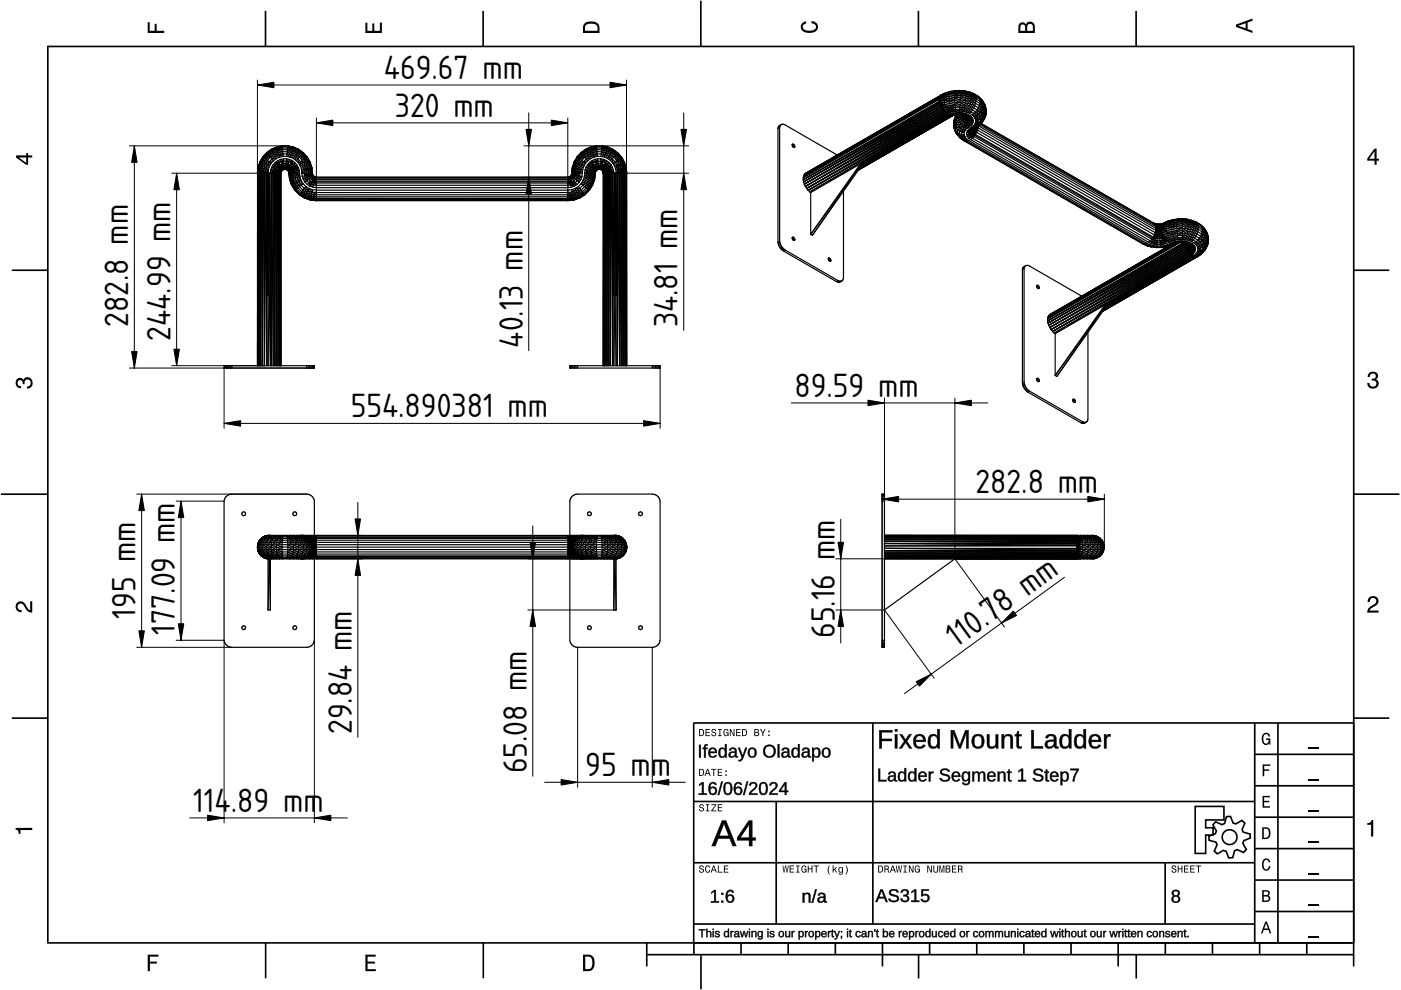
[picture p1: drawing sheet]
<svg xmlns="http://www.w3.org/2000/svg" width="297mm" height="210mm" viewBox="0 0 297 210" stroke-linecap="round" stroke-linejoin="round" font-family="sans-serif">
<defs><g id="words">
<g font-size="6.7">
<text x="81.4" y="16.7">469.67 mm</text>
<text x="83.7" y="24.8">320 mm</text>
<text x="27.2" y="69.3" transform="rotate(-90 27.2 69.3)">282.8 mm</text>
<text x="143.7" y="69.4" transform="rotate(-90 143.7 69.4)">34.81 mm</text>
<text x="36.2" y="72.3" transform="rotate(-90 36.2 72.3)">244.99 mm</text>
<text x="110.8" y="73.7" transform="rotate(-90 110.8 73.7)">40.13 mm</text>
<text x="74.4" y="88.5">554.890381 mm</text>
<text x="168.4" y="84.1">89.59 mm</text>
<text x="206.8" y="104.6">282.8 mm</text>
<text x="28.7" y="131.1" transform="rotate(-90 28.7 131.1)">195 mm</text>
<text x="37.1" y="134.6" transform="rotate(-90 37.1 134.6)">177.09 mm</text>
<text x="177" y="135.3" transform="rotate(-90 177 135.3)">65.16 mm</text>
<text x="202.8" y="137.5" transform="rotate(-36 202.8 137.5)">1</text>
<text x="206.5" y="134.8" transform="rotate(-36 206.5 134.8)">0.78 mm</text>
<text x="74.6" y="155.7" transform="rotate(-90 74.6 155.7)">29.84 mm</text>
<text x="111.7" y="164" transform="rotate(-90 111.7 164)">65.08 mm</text>
<text x="124.1" y="164.6">95 mm</text>
<text x="40.9" y="172.1">114</text>
<text x="48.9" y="172.1">.89 mm</text>
</g>
</g></defs>
<g fill="none" stroke="#000" stroke-width=".35">
<path d="M10.1 9.9h277M10.1 9.7v190.1M56.3 2.3v7.5M102.4 2.3v7.5M148.6 .1v9.8M194.7 2.3v7.5M240.9 2.3v7.5M287 9.7v195.2M2.5 57.3h7.5M287.1 57.3h7.5M.2 104.8h10M287 104.8h9.7"/>
<path d="M2.5 152.3h7.5M147 153.3h140.1M147.1 153.3v46.7M185.1 153.2v42.8M266 159.9h21M266 153.3v46.7M270.9 153.3v46.7M287.1 152.3h7.5M147 169.9h119M164.6 169.9v26M266 179.9h21M266 173.3h21"/>
<path d="M266 166.6h21M10 199.9h277.1M56.3 199.9v7.5M102.5 199.9v7.5M137.1 199.9v5M147 195.9h119M147 182.9h119M147.1 199.9v2.5M157.1 199.9v2.5M167.1 199.9v2.5M177.1 199.9v2.5M187.1 199.9v5"/>
<path d="M197.1 199.9v2.5M207.1 199.9v2.5M217.1 199.9v2.5M227.1 199.9v2.5M237.1 199.9v5M247 182.9v13M247.1 199.9v2.5M257.1 199.9v2.5M266 193.3h21M266 186.6h21M267.1 199.9v2.5M277.1 199.9v2.5"/>
<path d="M137.1 202.4h150M148.6 202.6v7.2M194.8 202.4v5.1M240.9 202.4v5.1"/>
</g>
<g fill="#000">
<path d="M31.3 4.7h.4v1.8h1.1v-1.4h.4v1.4h1.6v.5h-3.5z" fill-rule="evenodd"/>
<path d="M77.5 4.8h.4v1.7h1v-1.5h.5v1.5h1.1v-1.7h.5v2.2h-3.5z" fill-rule="evenodd"/>
<path d="M124 4.9a2.19 2.19 0 0 0-.4 2.1h3.5v-1.2a1.42 1.42 0 0 0-1.7-1.3zM124.3 5.2a2.14 2.14 0 0 1 2.3 .3l.1 1h-2.7l.1-1z" fill-rule="evenodd"/>
<path d="M170.1 4.9l.8-.4v.5a.7 .7 0 0 0-.7 .5 .7 .7 0 0 0 .3 .8 1.69 1.69 0 0 0 2.5-.6 .9 .9 0 0 0-.9-.8v-.5a1.24 1.24 0 0 1 1.3 1.1 1.24 1.24 0 0 1-1 1.4 2.22 2.22 0 0 1-2.5-.7l-.1-.5z" fill-rule="evenodd"/>
<path d="M216.1 5l-.2 .8v1.2h3.5v-1.3a.98 .98 0 0 0-.7-1.1 .98 .98 0 0 0-1.2 .6 .84 .84 0 0 0-1.4-.2zM216.4 5.3a.54 .54 0 0 1 .7-.1 .54 .54 0 0 1 .3 .6v.7h-1.1zM217.9 5.2a.62 .62 0 0 1 .7-.1 .62 .62 0 0 1 .4 .6v.8h-1.2z" fill-rule="evenodd"/>
<path d="M262.1 5.2v.5l3.5 1.3v-.5l-1.1-.3v-1.4l1.1-.4v-.5zM262.6 5.5l1.5-.6v1.1z" fill-rule="evenodd"/>
<path d="M3.4 32.9v.5l2.1 1.5h.5v-1.5h.8v-.5h-.8v-.5h-.4v.5zM4 33.4h1.6v1.1z" fill-rule="evenodd"/>
<path d="M291.4 31.5l-1.5 2.1v.5h1.5v.8h.5v-.8h.5v-.4h-.5v-2.2zM291.4 32.1v1.6h-1.1z" fill-rule="evenodd"/>
<path d="M3.6 80.4a.86 .86 0 0 1 1.4 .1 1.06 1.06 0 0 1 1.2-.5 1.06 1.06 0 0 1 .7 1.2 1.1 1.1 0 0 1-1.2 1.2v-.5a.71 .71 0 0 0 .8-.9 .71 .71 0 0 0-1.3-.1v.6h-.4a.61 .61 0 0 0-.3-.8 .61 .61 0 0 0-.8 .2 .61 .61 0 0 0 .2 .8l.6 .2v.4a1.15 1.15 0 0 1-1.2-.6 1.15 1.15 0 0 1 .3-1.3z" fill-rule="evenodd"/>
<path d="M290.3 79.1a1.08 1.08 0 0 1 1.3-.2 1.08 1.08 0 0 1 .5 1.3l-.4 .2a1.06 1.06 0 0 1 .6 1.3 1.06 1.06 0 0 1-1.2 .7 1.1 1.1 0 0 1-1.2-1.2h.4a.71 .71 0 0 0 1 .8 .71 .71 0 0 0 .1-1.3h-.6v-.4a.61 .61 0 0 0 .8-.3 .61 .61 0 0 0-.2-.8 .61 .61 0 0 0-.8 .2l-.2 .5h-.4z" fill-rule="evenodd"/>
<path d="M3.6 127.8a1.22 1.22 0 0 1 2 .7l.4 .6 .4 .3v-1.9h.4v2.4a1.8 1.8 0 0 1-1.7-1.4 .71 .71 0 0 0-.9-.5 .71 .71 0 0 0-.5 .8 .71 .71 0 0 0 .9 .6v.4a1.18 1.18 0 0 1-1.2-.6 1.18 1.18 0 0 1 .2-1.4z" fill-rule="evenodd"/>
<path d="M290.3 126.7a1.18 1.18 0 0 1 1.9 .3 1.18 1.18 0 0 1-1 1.7l-.5 .3-.3 .5h1.9v.4h-2.4a1.8 1.8 0 0 1 1.4-1.7 .71 .71 0 0 0 .5-.9 .71 .71 0 0 0-.9-.5 .71 .71 0 0 0-.5 .8h-.4z" fill-rule="evenodd"/>
<path d="M148.2 154.6v1.5h.5a.77 .77 0 0 0 .6-.8 .77 .77 0 0 0-.6-.7zM148.4 154.8a.58 .58 0 0 1 .7 .5 .58 .58 0 0 1-.7 .6zM149.6 154.6v1.5h.9v-.2h-.7v-.5h.6v-.2h-.6v-.4h.7v-.2zM151 154.7a.53 .53 0 0 0 0 .6 .53 .53 0 0 0 .6 .2 .32 .32 0 0 1-.3 .5 .32 .32 0 0 1-.3-.4h-.2a.5 .5 0 0 0 .7 .5 .5 .5 0 0 0 .1-.8l-.4-.1a.28 .28 0 0 1-.1-.4 .28 .28 0 0 1 .4-.1 .28 .28 0 0 1 .1 .3h.2a.51 .51 0 0 0-.3-.4 .51 .51 0 0 0-.5 .1zM152.3 154.6v.2h.2v1.1h-.2v.2h.7v-.2h-.3v-1.1h.3v-.2zM153.5 154.7a.81 .81 0 0 0 .5 1.4l.3-.2 .2 .2v-.8h-.6v.1h.4l-.2 .5a.6 .6 0 0 1-.5-.6 .6 .6 0 0 1 .4-.6l.2 .3h.3l-.2-.3a.53 .53 0 0 0-.8 0zM154.7 154.6v1.5h.2v-1.3l.6 1.3h.2v-1.5h-.2v1.2l-.5-1.2zM156.1 154.6v1.5h.9v-.2h-.7v-.5h.6v-.2h-.6v-.4h.7v-.2zM157.3 154.6v1.5h.5a.77 .77 0 0 0 .6-.8 .77 .77 0 0 0-.6-.7zM157.5 154.8a.57 .57 0 0 1 .7 .5 .57 .57 0 0 1-.7 .6zM159.9 154.6v1.5h.6a.42 .42 0 0 0 .5-.3 .42 .42 0 0 0-.3-.5l.2-.2-.1-.4zM160.1 154.8h.3a.23 .23 0 0 1 .3 .2 .23 .23 0 0 1-.3 .2h-.3zM160.1 155.4h.4a.26 .26 0 0 1 .3 .2 .26 .26 0 0 1-.3 .3h-.4zM161.1 154.6l.5 .9v.6h.2v-.6l.5-.9h-.2l-.4 .7-.3-.7zM162.9 155.8v.3h.3v-.3zM162.9 154.9v.3h.3v-.3z" fill-rule="evenodd"/>
<path d="M267.8 155.7a.85 .85 0 0 1 .9-.3 .85 .85 0 0 1 .6 .8h-.3l-.1-.3a.49 .49 0 0 0-.4-.3 .49 .49 0 0 0-.5 .3 1.2 1.2 0 0 0 .4 1.8 .66 .66 0 0 0 .6-.8h-.6v-.3h.9v1.3h-.1l-.1-.3-.3 .3a.85 .85 0 0 1-1.2-.7v-1.1z" fill-rule="evenodd"/>
<path d="M3.3 175.5h3.5v.5h-2.5v.8h-.3a.77 .77 0 0 0-.7-.9z" fill-rule="evenodd"/>
<path d="M148.4 170.6a.53 .53 0 0 0 0 .6 .53 .53 0 0 0 .6 .2 .32 .32 0 0 1-.3 .5 .32 .32 0 0 1-.3-.4h-.2a.5 .5 0 0 0 .7 .6 .5 .5 0 0 0 .1-.9l-.4-.1a.28 .28 0 0 1-.1-.4 .28 .28 0 0 1 .4-.1 .28 .28 0 0 1 .1 .4h.2a.51 .51 0 0 0-.3-.5 .51 .51 0 0 0-.5 .1zM149.7 170.5v.2h.2v1.1h-.2v.2h.7v-.2h-.3v-1.1h.3v-.2zM150.8 170.5v.2h.8l-.8 1.3h1.1v-.2h-.9l.9-1.3zM152.2 170.5v1.5h.9v-.2h-.7v-.5h.6v-.1h-.6v-.5h.7v-.2z" fill-rule="evenodd"/>
<path d="M148.2 163v1.5h.5a.77 .77 0 0 0 .6-.7 .77 .77 0 0 0-.6-.8zM148.4 163.2a.58 .58 0 0 1 .7 .6 .58 .58 0 0 1-.7 .5zM149.9 163l-.5 1.5h.2l.1-.4h.6l.2 .4h.2l-.6-1.5zM150 163.2l.3 .7h-.5zM150.8 163v.2h.4v1.3h.2v-1.3h.5v-.2zM152.2 163v1.5h.9v-.2h-.7v-.5h.6v-.2h-.6v-.4h.7v-.2zM153.8 164.2v.3h.3v-.3zM153.8 163.4v.3h.3v-.3z" fill-rule="evenodd"/>
<path d="M267.7 168.7h1.5v.3h-1.2v.8h1.1v.3h-1.1v.8h1.3v.3h-1.6z" fill-rule="evenodd"/>
<path d="M267.7 162.1h1.6v.3h-1.3v.7h1.1v.3h-1.1v1.2h-.3z" fill-rule="evenodd"/>
<path d="M267.6 175.4v2.5h.8a1.37 1.37 0 0 0 .7-2.2 1.56 1.56 0 0 0-1.5-.3zM267.9 175.7a.98 .98 0 0 1 1.2 .7 .98 .98 0 0 1-.7 1.2h-.5z" fill-rule="evenodd"/>
<path d="M289.9 174.5a.77 .77 0 0 0 .9-.7h.4v3.6h-.5v-2.5h-.8z" fill-rule="evenodd"/>
<path d="M148.4 183.6a.53 .53 0 0 0 0 .6 .53 .53 0 0 0 .6 .2 .32 .32 0 0 1-.3 .5 .32 .32 0 0 1-.3-.4h-.2a.5 .5 0 0 0 .7 .6 .5 .5 0 0 0 .1-.9l-.4-.1a.28 .28 0 0 1-.1-.4 .28 .28 0 0 1 .4-.1 .28 .28 0 0 1 .1 .4h.2a.51 .51 0 0 0-.3-.5 .51 .51 0 0 0-.5 .1zM149.6 183.7l-.1 .2a.67 .67 0 0 0 .1 .9 .67 .67 0 0 0 .8 .1l.2-.4h-.2l-.2 .3a.6 .6 0 0 1-.5-.5 .6 .6 0 0 1 .5-.6l.2 .3h.2l-.2-.4a.5 .5 0 0 0-.8 .1zM151.2 183.5l-.5 1.5h.2l.1-.4h.6l.2 .4h.2l-.6-1.5zM151.3 183.7l.3 .7h-.5zM152.2 183.5v1.5h1v-.2h-.8v-1.3zM153.5 183.5v1.5h.9v-.2h-.7v-.5h.6v-.2h-.6v-.4h.7v-.2z" fill-rule="evenodd"/>
<path d="M165.9 183.5l.2 1.5h.2l.3-1.3 .2 1.3h.2l.2-1.5h-.1l-.2 1.3-.2-1.3h-.2l-.2 1.3-.2-1.3zM167.4 183.5v1.5h1v-.2h-.8v-.5h.7v-.2h-.7v-.4h.7v-.2zM168.8 183.5v.2h.3v1.1h-.3v.2h.7v-.2h-.2v-1.1h.2v-.2zM170 183.7a.82 .82 0 0 0 .6 1.3l.3-.2 .1 .2v-.8h-.5v.2h.3l-.2 .4a.6 .6 0 0 1-.5-.5 .6 .6 0 0 1 .5-.6l.2 .3h.2l-.2-.4a.53 .53 0 0 0-.8 .1zM171.3 183.5v1.5h.2v-.7h.6v.7h.2v-1.5h-.2v.6h-.6v-.6zM172.5 183.5v.2h.5v1.3h.2v-1.3h.4v-.2zM175.8 183.5a1.35 1.35 0 0 0 .2 1.9 1.84 1.84 0 0 1 0-1.9zM176.5 183.5v1.5h.2v-.4l.2-.2 .4 .6h.2l-.4-.7 .4-.5h-.2l-.6 .6v-.9zM177.9 184a.59 .59 0 0 0-.2 .7 .59 .59 0 0 0 .7 .3l.1-.2a.31 .31 0 0 1-.1 .5 .31 .31 0 0 1-.4-.2h-.2a.47 .47 0 0 0 .5 .4 .47 .47 0 0 0 .4-.5v-1.2h-.2v.2l-.3-.2zM178 184.1l.1-.1a.42 .42 0 0 1 .4 .4 .42 .42 0 0 1-.4 .5l-.1-.3zM179.3 183.5a1.85 1.85 0 0 1 0 1.9 1.22 1.22 0 0 0 0-1.9z" fill-rule="evenodd"/>
<path d="M186.2 183.5v1.5h.5a.77 .77 0 0 0 .6-.7 .77 .77 0 0 0-.6-.8zM186.4 183.7a.58 .58 0 0 1 .6 .6 .58 .58 0 0 1-.6 .5zM187.5 183.5v1.5h.2v-.6a.45 .45 0 0 1 .5 .1 .45 .45 0 0 1 .1 .5h.2l-.2-.7a.42 .42 0 0 0 .1-.5 .42 .42 0 0 0-.4-.3zM187.7 183.7h.3a.26 .26 0 0 1 .3 .2 .26 .26 0 0 1-.4 .3h-.2zM189.2 183.5l-.6 1.5h.2l.2-.4h.6l.1 .4h.2l-.5-1.5zM189.3 183.7l.2 .7h-.4zM189.9 183.5l.3 1.5h.2l.2-1.3 .2 1.3h.2l.3-1.5h-.2l-.2 1.3-.2-1.3h-.2l-.2 1.3-.2-1.3zM191.5 183.5v.2h.3v1.1h-.3v.2h.8v-.2h-.3v-1.1h.3v-.2zM192.7 183.5v1.5h.2v-1.2l.6 1.2h.2v-1.5h-.2v1.2l-.6-1.2zM194.1 183.7a.81 .81 0 0 0 .5 1.3l.3-.2 .1 .2v-.8h-.5v.2h.3l-.2 .4a.6 .6 0 0 1-.5-.5 .6 .6 0 0 1 .5-.6l.2 .3h.2l-.2-.4a.53 .53 0 0 0-.7 .1zM196.6 183.5v1.5h.2v-1.2l.6 1.2h.2v-1.5h-.2v1.2l-.6-1.2zM197.9 183.5v.9a.52 .52 0 0 0 .5 .6 .52 .52 0 0 0 .5-.6v-.9h-.2v.9a.33 .33 0 0 1-.3 .5 .33 .33 0 0 1-.3-.5v-.9zM199.2 183.5v1.5h.1v-1.4l.3 1.4h.2l.3-1.4v1.4h.1v-1.5h-.2l-.3 1.3-.3-1.3zM200.5 183.5v1.5h.6a.42 .42 0 0 0 .4-.3 .42 .42 0 0 0-.2-.5l.2-.2-.1-.4zM200.7 183.7h.3a.23 .23 0 0 1 .3 .2 .23 .23 0 0 1-.3 .2h-.3zM200.7 184.3h.3a.26 .26 0 0 1 .3 .3 .26 .26 0 0 1-.3 .2h-.3zM201.8 183.5v1.5h1v-.2h-.8v-.5h.7v-.2h-.7v-.4h.8v-.2zM203.1 183.5v1.5h.2v-.6a.45 .45 0 0 1 .5 .1 .45 .45 0 0 1 .1 .5h.2l-.2-.7a.42 .42 0 0 0 .1-.5 .42 .42 0 0 0-.4-.3zM203.3 183.7h.3a.26 .26 0 0 1 .3 .2 .26 .26 0 0 1-.4 .3h-.2z" fill-rule="evenodd"/>
<path d="M248.5 183.6a.53 .53 0 0 0 0 .6 .53 .53 0 0 0 .6 .2 .32 .32 0 0 1-.2 .5 .32 .32 0 0 1-.3-.4h-.2a.5 .5 0 0 0 .6 .6 .5 .5 0 0 0 .2-.9l-.4-.1a.28 .28 0 0 1-.1-.4 .28 .28 0 0 1 .3-.1 .28 .28 0 0 1 .2 .4h.2a.51 .51 0 0 0-.3-.5 .51 .51 0 0 0-.6 .1zM249.7 183.5v1.5h.2v-.7h.6v.7h.2v-1.5h-.2v.6h-.6v-.6zM251 183.5v1.5h1v-.2h-.8v-.5h.7v-.2h-.7v-.4h.8v-.2zM252.3 183.5v1.5h1v-.2h-.8v-.5h.7v-.2h-.7v-.4h.8v-.2zM253.5 183.5v.2h.5v1.3h.2v-1.3h.5v-.2z" fill-rule="evenodd"/>
<path d="M268.3 195.4l-1 2.5h.4l.2-.7h1l.3 .7h.3l-.9-2.5zM268.4 195.8l.4 1.1h-.7z" fill-rule="evenodd"/>
<path d="M267.6 188.7v2.5h1a.7 .7 0 0 0 .7-.5 .7 .7 0 0 0-.4-.8 .61 .61 0 0 0 .3-.8 .61 .61 0 0 0-.7-.4zM267.9 189h.6a.38 .38 0 0 1 .4 .4 .38 .38 0 0 1-.5 .4h-.5zM267.9 190.1h.6a.44 .44 0 0 1 .5 .4 .44 .44 0 0 1-.5 .4h-.6z" fill-rule="evenodd"/>
<path d="M267.8 182.3a.85 .85 0 0 1 .9-.3 .85 .85 0 0 1 .6 .8h-.3l-.1-.2a.47 .47 0 0 0-.4-.3 .47 .47 0 0 0-.4 .3 1.21 1.21 0 0 0 .4 1.7 .64 .64 0 0 0 .5-.7h.4a.89 .89 0 0 1-.8 1 .89 .89 0 0 1-1-.7v-1.1z" fill-rule="evenodd"/>
<path d="M31.3 202.4h2.3v.4h-1.8v1.1h1.5v.4h-1.5v1.6h-.5z" fill-rule="evenodd"/>
<path d="M77.5 202.4h2.1v.4h-1.7v1.1h1.6v.4h-1.6v1.2h1.8v.4h-2.2z" fill-rule="evenodd"/>
<path d="M123.6 202.4v3.5h1.2a1.42 1.42 0 0 0 1.3-1.7 1.38 1.38 0 0 0-1.3-1.8zM124.1 202.8l1 .1a1.89 1.89 0 0 1 0 2.5l-1 .1z" fill-rule="evenodd"/>
</g>
<path d="M277.3 158.6h2.2M277.3 178.6h2.2M277.3 172h2.2M277.3 165.3h2.2M277.3 198.6h2.2M277.3 192h2.2M277.3 185.3h2.2" fill="none" stroke="#000" stroke-width=".25"/>
<g fill="#000">
<path d="M186.4 154.8h2.8v.4h-2.3v1.5h2.2v.4h-2.2v1.6h-.5zM189.7 155.7h.5v3h-.5zM189.7 154.6h.5v.5h-.5zM190.7 155.7h.6l.7 1.2 .7-1.2h.6l-1 1.4 1 1.6h-.5l-.8-1.3-.8 1.3h-.5l1-1.6zM194 156a1.34 1.34 0 0 1 1.6-.2 1.34 1.34 0 0 1 .7 1.5h-2.1a.86 .86 0 0 0 .5 1 .86 .86 0 0 0 1-.4l.5 .1a1.4 1.4 0 0 1-1.8 .6 1.4 1.4 0 0 1-.7-1.8zM194.4 156.3l-.2 .6h1.6a.79 .79 0 0 0-.5-.8 .79 .79 0 0 0-.9 .2zM197.1 155.9a1.05 1.05 0 0 1 1.6 .3v-1.6h.5v4.1h-.4v-.5a1.13 1.13 0 0 1-1.5 .4 1.13 1.13 0 0 1-.6-1.4l.1-.6zM197.6 156.1a1.73 1.73 0 0 0 .1 2.2h.2a.9 .9 0 0 0 .8-1.2 .82 .82 0 0 0-.2-.9 .82 .82 0 0 0-.9-.1zM201.6 154.8h.7l1.2 3.3 1.2-3.3h.6v3.9h-.4v-3.4l-1.2 3.4h-.4l-1.2-3.4v3.4h-.5zM206.5 155.9a1.39 1.39 0 0 1 1.7 0 1.39 1.39 0 0 1 .4 1.6 1.32 1.32 0 0 1-1.4 1.2 1.32 1.32 0 0 1-1.2-1.5l.1-.6zM206.9 156.1a1.58 1.58 0 0 0 .2 2.2h.2a.88 .88 0 0 0 .9-1.1 .85 .85 0 0 0-.3-1 .85 .85 0 0 0-1-.1zM209.3 155.7h.5v1.9a.71 .71 0 0 0 .7 .8 .71 .71 0 0 0 .6-1v-1.7h.5v3h-.4l-.1-.5a.99 .99 0 0 1-1.1 .5 .99 .99 0 0 1-.7-1zM212.4 155.7h.4l.1 .5a.99 .99 0 0 1 1.1-.5 .99 .99 0 0 1 .7 1v2h-.5v-1.9a.71 .71 0 0 0-.7-.8 .71 .71 0 0 0-.6 .9v1.8h-.5zM215.7 155.1h.3v.6h.6v.4h-.6v2l.2 .2h.4v.3l-.3 .1a.6 .6 0 0 1-.8-.7v-1.9h-.3v-.4h.3zM218.7 154.8h.5v3.4h1.9v.5h-2.4zM222 155.9a1.17 1.17 0 0 1 1.2-.3 1.17 1.17 0 0 1 .8 1v1.5l.1 .2h.3v.3a.59 .59 0 0 1-.6 .1 .59 .59 0 0 1-.3-.6 1 1 0 0 1-1.2 .6 1 1 0 0 1-.7-1.1l.4-.6 1.5-.1a.67 .67 0 0 0-.5-.9 .67 .67 0 0 0-.8 .5h-.5zM222.3 157.4a.61 .61 0 0 0 0 .9 .61 .61 0 0 0 1-.3l.2-.8zM225 155.9a1.05 1.05 0 0 1 1.6 .3v-1.6h.5v4.1h-.4l-.1-.5a1.13 1.13 0 0 1-1.4 .4 1.13 1.13 0 0 1-.6-1.4l.1-.6zM225.4 156.1a1.73 1.73 0 0 0 .2 2.2h.2a.9 .9 0 0 0 .8-1.2 .82 .82 0 0 0-.2-.9 .82 .82 0 0 0-1-.1zM228.1 155.9a1.05 1.05 0 0 1 1.6 .3v-1.6h.5v4.1h-.4v-.5a1.13 1.13 0 0 1-1.5 .4 1.13 1.13 0 0 1-.6-1.4l.1-.6zM228.6 156.1a1.73 1.73 0 0 0 .1 2.2h.2a.9 .9 0 0 0 .8-1.2 .82 .82 0 0 0-.2-.9 .82 .82 0 0 0-.9-.1zM231.2 156a1.34 1.34 0 0 1 1.6-.2 1.34 1.34 0 0 1 .7 1.5h-2.1a.86 .86 0 0 0 .5 1 .86 .86 0 0 0 1-.4l.5 .1a1.4 1.4 0 0 1-1.8 .6 1.4 1.4 0 0 1-.7-1.8zM231.6 156.3l-.2 .6h1.6a.79 .79 0 0 0-.5-.8 .79 .79 0 0 0-.9 .2zM234.1 155.7h.4l.1 .6a.71 .71 0 0 1 .9-.6v.4a.74 .74 0 0 0-.8 .2 .74 .74 0 0 0-.1 .8v1.6h-.5z"/>
<path d="M186.4 154.8h2.8v.5l-2.3-.1v1.5l2.2-.1v.5h-2.2l.1 1.6h-.6zM186.4 154.8v3.9h.5v-1.6h2.2v-.4h-2.2v-1.5h2.3v-.4zM189.7 155.7h.6v3h-.6zM189.7 155.7v3h.5v-3zM189.7 154.6h.6v.5h-.6zM189.7 154.6v.5h.5v-.5zM190.6 155.7h.7l.7 1.2 .7-1.2h.7l-1.1 1.4 1.1 1.6h-.6l-.8-1.3-.8 1.3h-.6l1.1-1.6zM190.7 155.7l1.1 1.4-1.1 1.6h.5l.8-1.3 .8 1.3h.5l-1.1-1.6 1.1-1.4h-.6l-.7 1.2-.7-1.2zM193.9 156a1.36 1.36 0 0 1 1.7-.3 1.36 1.36 0 0 1 .7 1.6h-2.1a.84 .84 0 0 0 .5 .9 .84 .84 0 0 0 1.1-.4l.4 .2a1.44 1.44 0 0 1-1.8 .6 1.44 1.44 0 0 1-.8-1.8zM194 156.1a1.53 1.53 0 0 0-.2 1.7 1.53 1.53 0 0 0 1.6 .8l.8-.5-.5-.2a.78 .78 0 0 1-1.2 .4l-.3-.4-.1-.7 2.1 .1a1.3 1.3 0 0 0-.6-1.5 1.3 1.3 0 0 0-1.6 .3zM194.4 156.3l-.2 .6h1.5a.75 .75 0 0 0-.4-.8 .75 .75 0 0 0-.9 .2zM194.4 156.2a.81 .81 0 0 1 .9-.2 .81 .81 0 0 1 .5 1h-1.7zM197.1 155.9a1.02 1.02 0 0 1 1.6 .3v-1.6h.6v4.1h-.6v-.5a1.03 1.03 0 0 1-1.7 .2l-.3-.8a2.16 2.16 0 0 1 .4-1.7zM197.2 155.9a1.91 1.91 0 0 0 .3 2.7 1.17 1.17 0 0 0 1.3-.5v.6h.4v-4.1h-.5v1.6a.98 .98 0 0 0-1.5-.3zM197.6 156.2a1.71 1.71 0 0 0 .1 2.1h.5a1.41 1.41 0 0 0 0-2.2zM197.5 156.1a.86 .86 0 0 1 1 .1 .86 .86 0 0 1 .3 .9 .86 .86 0 0 1-.3 1.1 .86 .86 0 0 1-1.1-.1l-.2-1.3zM201.6 154.8h.7l1.2 3.3 1.1-3.3h.8v3.9h-.6l.1-3.4-.1 .5-1.1 2.9h-.4l-1.3-3.4 .1 3.4h-.5zM201.6 154.8v3.9h.5v-3.4l1.2 3.4h.4l1.2-3.4v3.4h.4v-3.9h-.6l-1.2 3.3-1.2-3.3zM206.5 155.9a1.44 1.44 0 0 1 1.7 0 1.44 1.44 0 0 1 .5 1.6 1.36 1.36 0 0 1-1.5 1.2 1.36 1.36 0 0 1-1.2-1.5v-.6zM206.5 155.9a1.56 1.56 0 0 0-.4 1.7 1.56 1.56 0 0 0 1.2 1.1 1.33 1.33 0 0 0 1.3-1.9 1.25 1.25 0 0 0-.7-1.1 1.25 1.25 0 0 0-1.4 .2zM206.9 156.2a1.54 1.54 0 0 0 .2 2.1h.2a.84 .84 0 0 0 .8-1.1 .81 .81 0 0 0-.2-1 .81 .81 0 0 0-1 0zM206.9 156.1a.9 .9 0 0 1 1 .1 .9 .9 0 0 1 .3 1 .9 .9 0 0 1-.8 1.2 .9 .9 0 0 1-.9-1.2l.1-.7zM209.2 155.7h.6v1.9a.66 .66 0 0 0 .7 .7 .66 .66 0 0 0 .6-.9v-1.7h.6v3h-.6v-.5a1 1 0 0 1-1.1 .5 1 1 0 0 1-.8-1zM209.3 155.7v2a.97 .97 0 0 0 .8 .9 .97 .97 0 0 0 1-.5l.1 .6h.4v-3h-.5l.1 1.7a.75 .75 0 0 1-.7 1 .75 .75 0 0 1-.8-.8l.1-1.9zM212.3 155.7h.6v.5a1 1 0 0 1 1.1-.6 1 1 0 0 1 .8 1.1v2h-.6v-1.9a.66 .66 0 0 0-.7-.7 .66 .66 0 0 0-.6 .8v1.8h-.6zM212.4 155.7v3h.5l-.1-1.8a.75 .75 0 0 1 .7-.9 .75 .75 0 0 1 .8 .8l-.1 1.9h.5v-2a.97 .97 0 0 0-.7-1 .97 .97 0 0 0-1.1 .6l-.1-.6zM215.7 155h.4l-.1 .7h.6v.4h-.6l.1 2 .1 .1h.5v.4a.79 .79 0 0 1-1.2-.6v-1.9h-.4v-.4h.4zM215.7 155.1l-.1 .7-.4-.1v.4l.4-.1v2a.65 .65 0 0 0 .3 .6 .65 .65 0 0 0 .7 0v-.3h-.4l-.2-.4v-1.9l.6 .1v-.4l-.6 .1v-.7zM218.6 154.8h.6v3.4h2v.5h-2.6zM218.7 154.8v3.9h2.4v-.5l-2 .1 .1-3.5zM221.9 155.9a1.26 1.26 0 0 1 2.1 .7v1.5l.1 .2h.3v.3a.6 .6 0 0 1-.6 .1 .6 .6 0 0 1-.3-.6 1.03 1.03 0 0 1-1.3 .7 1.03 1.03 0 0 1-.7-1.3 1.03 1.03 0 0 1 1.3-.7l.6 .1a.64 .64 0 0 0-.4-.8 .64 .64 0 0 0-.8 .4h-.6zM222.1 155.9l-.4 .6h.5a.62 .62 0 0 1 .4-.6 .62 .62 0 0 1 .6 .2l.2 .2 .1 .6h-.7a.94 .94 0 0 0-1.2 .5 .94 .94 0 0 0 .5 1.2 .94 .94 0 0 0 1.2-.3l.2-.3a.55 .55 0 0 0 .3 .6 .55 .55 0 0 0 .6 0v-.3l-.3 .1-.2-.3v-1.5a1.12 1.12 0 0 0-.7-.9 1.12 1.12 0 0 0-1.1 .2zM222.3 157.4a.57 .57 0 0 0 .1 .9 .57 .57 0 0 0 .8-.3l.3-.8zM222.2 157.3l1.3-.1a.85 .85 0 0 1-.4 1 .85 .85 0 0 1-1.1-.2zM225 155.9a1.02 1.02 0 0 1 1.6 .3v-1.6h.6v4.1h-.6v-.5a1.03 1.03 0 0 1-1.7 .2l-.3-.8a2.16 2.16 0 0 1 .4-1.7zM225.1 155.9a1.91 1.91 0 0 0 .3 2.7 1.17 1.17 0 0 0 1.3-.5v.6h.4v-4.1h-.5v1.6a.98 .98 0 0 0-1.5-.3zM225.5 156.2a1.71 1.71 0 0 0 .1 2.1h.5a1.41 1.41 0 0 0 0-2.2zM225.4 156.1a.86 .86 0 0 1 1 .1 .86 .86 0 0 1 .3 .9 .86 .86 0 0 1-.3 1.1 .86 .86 0 0 1-1.1-.1l-.2-1.3zM228.1 155.9a1.02 1.02 0 0 1 1.6 .3v-1.6h.6v4.1h-.6v-.5a1.03 1.03 0 0 1-1.7 .2l-.3-.8a2.16 2.16 0 0 1 .4-1.7zM228.2 155.9a1.91 1.91 0 0 0 .3 2.7 1.17 1.17 0 0 0 1.3-.5v.6h.4v-4.1h-.5v1.6a.98 .98 0 0 0-1.5-.3zM228.6 156.2a1.71 1.71 0 0 0 .1 2.1h.5a1.41 1.41 0 0 0 0-2.2zM228.5 156.1a.86 .86 0 0 1 1 .1 .86 .86 0 0 1 .3 .9 .86 .86 0 0 1-.3 1.1 .86 .86 0 0 1-1.1-.1l-.2-1.3zM231.1 156a1.36 1.36 0 0 1 1.7-.3 1.36 1.36 0 0 1 .7 1.6h-2.1a.84 .84 0 0 0 .5 .9 .84 .84 0 0 0 1.1-.4l.4 .2a1.44 1.44 0 0 1-1.8 .6 1.44 1.44 0 0 1-.8-1.8zM231.2 156.1a1.53 1.53 0 0 0-.2 1.7 1.53 1.53 0 0 0 1.6 .8l.8-.5-.5-.2a.78 .78 0 0 1-1.2 .4l-.3-.4-.1-.7 2.1 .1a1.3 1.3 0 0 0-.6-1.5 1.3 1.3 0 0 0-1.6 .3zM231.6 156.3l-.2 .6h1.5a.75 .75 0 0 0-.4-.8 .75 .75 0 0 0-.9 .2zM231.6 156.2a.81 .81 0 0 1 .9-.2 .81 .81 0 0 1 .5 1h-1.7zM234 155.7h.6v.6a.65 .65 0 0 1 .9-.6v.5a.69 .69 0 0 0-.7 .2 .69 .69 0 0 0-.2 .7v1.6h-.6zM234.1 155.7v3h.5l-.1-1.6a.74 .74 0 0 1 .2-.8 .74 .74 0 0 1 .8-.2v-.4a.96 .96 0 0 0-1 .7v-.7z"/>
<path d="M148.2 166.3l.7-.5h.3v2.4h.7v.4h-1.8v-.4h.7l.1-2-.7 .5zM148.2 166.3l.1 .3 .6-.5v2.2l-.7-.1v.3h1.6v-.3l-.7 .1 .1-2.4h-.3zM150.6 165.9a.77 .77 0 0 1 .8-.1 .77 .77 0 0 1 .5 .6l-.3 .1a.53 .53 0 0 0-.7-.3 .53 .53 0 0 0-.3 .6v.3a.78 .78 0 0 1 .7-.4 .78 .78 0 0 1 .6 .5 .95 .95 0 0 1-.6 1.4 .95 .95 0 0 1-1.1-1v-1zM150.7 166a1.73 1.73 0 0 0 .2 2.5 .84 .84 0 0 0 1.1-1 .84 .84 0 0 0-1.5-.4 .72 .72 0 0 1 .2-.8 .72 .72 0 0 1 .8-.1l.1 .2h.3a.76 .76 0 0 0-1.2-.4zM150.6 167.6a.53 .53 0 0 0 1 0 .53 .53 0 0 0-1 0zM150.4 167.7a.65 .65 0 0 1 1.3 0 .65 .65 0 0 1-1.3 0zM152.9 165.7h.4l-.8 2.9h-.4zM152.9 165.7l-.7 2.9h.3l.7-2.8zM153.8 165.9a1.04 1.04 0 0 1 1.2 .1 1.04 1.04 0 0 1 .3 1.2 1.01 1.01 0 0 1-.4 1.2 1.01 1.01 0 0 1-1.3-.2 2.22 2.22 0 0 1 .2-2.3zM153.8 166a1.81 1.81 0 0 0 .2 2.5 1 1 0 0 0 1.2-1.3 .97 .97 0 0 0-.3-1.1 .97 .97 0 0 0-1.1-.1zM154 166.2a1.79 1.79 0 0 0 .1 2h.4a1.62 1.62 0 0 0 0-2zM154 166.2l.5-.1a1.65 1.65 0 0 1 0 2.2h-.4a1.69 1.69 0 0 1-.1-2.1zM156 165.9a.77 .77 0 0 1 .8-.1 .77 .77 0 0 1 .5 .6l-.3 .1a.53 .53 0 0 0-.7-.3 .53 .53 0 0 0-.3 .6l-.1 .3a.78 .78 0 0 1 .7-.4 .78 .78 0 0 1 .7 .5 .95 .95 0 0 1-.6 1.4 .95 .95 0 0 1-1.1-1v-1zM156.1 166a1.73 1.73 0 0 0 .2 2.5 .84 .84 0 0 0 1-1 .84 .84 0 0 0-1.4-.4 .72 .72 0 0 1 .1-.8 .72 .72 0 0 1 .9-.1l.1 .2h.3a.76 .76 0 0 0-1.2-.4zM155.9 167.6a.55 .55 0 0 0 1.1 0 .55 .55 0 0 0-1.1 0zM155.8 167.7a.65 .65 0 0 1 1.3 0 .65 .65 0 0 1-1.3 0zM158.3 165.7h.4l-.8 2.9h-.4zM158.3 165.7l-.7 2.9h.2l.8-2.8zM159.1 166a.9 .9 0 0 1 1.4 .1 .9 .9 0 0 1-.5 1.4l-.8 .7h1.4v.4h-1.8l.1-.6 .6-.6a.75 .75 0 0 0 .4-1.2h-.5l-.2 .4h-.4zM159.1 166l-.3 .5h.4a.56 .56 0 0 1 .9-.3 .56 .56 0 0 1-.2 .9l-.8 .8-.3 .6h1.8v-.3l-1.5 .1 .6-.7a.97 .97 0 0 0 .4-1.7h-.6zM161.3 165.9a1.04 1.04 0 0 1 1.2 .1 1.04 1.04 0 0 1 .3 1.2 1.01 1.01 0 0 1-.4 1.2 1.01 1.01 0 0 1-1.3-.2 2.22 2.22 0 0 1 .2-2.3zM161.3 166a1.81 1.81 0 0 0 .3 2.5 1 1 0 0 0 1.1-1.3 .97 .97 0 0 0-.3-1.1 .97 .97 0 0 0-1.1-.1zM161.5 166.2a1.79 1.79 0 0 0 .2 2h.3a1.62 1.62 0 0 0 0-2zM161.5 166.2l.5-.1a1.65 1.65 0 0 1 0 2.2h-.4a1.69 1.69 0 0 1-.1-2.1zM163.4 166a.9 .9 0 0 1 1.4 .1 .9 .9 0 0 1-.5 1.4l-.8 .7h1.4v.4h-1.8l.1-.6 .6-.6a.75 .75 0 0 0 .4-1.2h-.5l-.2 .4h-.4zM163.4 166l-.3 .5h.4a.56 .56 0 0 1 .9-.3 .56 .56 0 0 1-.2 .9l-.8 .8-.3 .6h1.8v-.3l-1.5 .1 .6-.7a.97 .97 0 0 0 .4-1.7h-.6zM166.4 165.8h.4l-.1 1.8h.5v.4l-.5-.1 .1 .7h-.4v-.7l-1.3 .1v-.4zM166.4 165.9l-1.2 1.8v.2h1.3l-.1 .6h.3v-.6h.4v-.3l-.4 .1v-1.8zM166.4 166.2l-.9 1.5 .9-.1zM166.4 166.2l.1 1.5h-1.1z"/>
<path d="M148.2 166.3l.7-.4h.3v2.3h.6v.3h-1.6v-.3h.6v-2l-.6 .4zM150.6 166l.3-.1a.79 .79 0 0 1 1 .5h-.3a.56 .56 0 0 0-.7-.2 .56 .56 0 0 0-.3 .6v.3a.87 .87 0 0 1 1.2 .1 .87 .87 0 0 1-.1 1.2 .87 .87 0 0 1-1.2-.2 2.08 2.08 0 0 1 .1-2.2zM150.5 167.7a.6 .6 0 0 0 1.2 0 .6 .6 0 0 0-1.2 0zM152.9 165.7h.3l-.7 2.9h-.3zM153.8 166a1 1 0 0 1 1.2 .1 1 1 0 0 1 .2 1.1 .97 .97 0 0 1-.3 1.2 .97 .97 0 0 1-1.3-.2 2.18 2.18 0 0 1 .2-2.2zM154 166.2a1.8 1.8 0 0 0 .1 2h.4a1.64 1.64 0 0 0 0-2.1zM156 166l.3-.1a.79 .79 0 0 1 1 .5h-.3a.56 .56 0 0 0-.7-.2 .56 .56 0 0 0-.4 .6v.3a.87 .87 0 0 1 1.3 .1 .87 .87 0 0 1-.1 1.2 .87 .87 0 0 1-1.3-.2 2.08 2.08 0 0 1 .2-2.2zM155.9 167.7a.58 .58 0 0 0 1.1 0 .58 .58 0 0 0-1.1 0zM158.3 165.7h.3l-.8 2.9h-.3zM159.1 166a.86 .86 0 0 1 1.3 .2 .86 .86 0 0 1-.4 1.2l-.8 .8h1.4v.3h-1.8a2.58 2.58 0 0 1 1.2-1.5 .52 .52 0 0 0-.1-.9 .52 .52 0 0 0-.7 .4h-.4zM161.3 166a1 1 0 0 1 1.2 .1 1 1 0 0 1 .3 1.1 .97 .97 0 0 1-.4 1.2 .97 .97 0 0 1-1.3-.2 2.18 2.18 0 0 1 .2-2.2zM161.5 166.2a1.8 1.8 0 0 0 .2 2h.3a1.64 1.64 0 0 0 0-2.1zM163.4 166a.86 .86 0 0 1 1.4 .2 .86 .86 0 0 1-.5 1.2l-.8 .8h1.4v.3h-1.8a2.58 2.58 0 0 1 1.2-1.5 .52 .52 0 0 0-.1-.9 .52 .52 0 0 0-.7 .4h-.4zM166.4 165.9h.3v1.7h.4v.3h-.4v.6h-.3v-.6h-1.2v-.2zM166.4 166.2l-.9 1.4h.9z"/>
<path d="M148.2 157.9h.4v2.7h-.4zM148.2 157.9v2.7h.4v-2.7zM149.4 157.9l.7-.1v.3l-.4 .1-.1 .3h.5v.4l-.5-.1 .1 1.8h-.5l.1-1.8-.3 .1v-.4l.3 .1zM149.4 158l-.1 .6h-.3v.2h.3v1.8h.3v-1.8h.4v-.2h-.4a.33 .33 0 0 1 0-.4 .33 .33 0 0 1 .4-.1v-.3zM150.4 158.8a.95 .95 0 0 1 1.2-.2 .95 .95 0 0 1 .4 1.1h-1.4a.57 .57 0 0 0 .4 .6 .57 .57 0 0 0 .7-.3l.3 .1a.89 .89 0 0 1-.7 .6 .89 .89 0 0 1-.9-.3l-.3-.8zM150.4 158.8a1.03 1.03 0 0 0-.1 1.3 1.03 1.03 0 0 0 1.3 .4l.3-.3-.2-.1a.62 .62 0 0 1-.8 .3 .62 .62 0 0 1-.4-.8l1.4 .1a.89 .89 0 0 0-.4-1 .89 .89 0 0 0-1.1 .1zM150.7 159l-.2 .4h1.1l-.3-.6zM150.7 158.9a.57 .57 0 0 1 .7-.1 .57 .57 0 0 1 .2 .6h-1.1zM152.5 158.8a.71 .71 0 0 1 1.2 .1v-1.1h.4v2.8h-.4v-.3a.72 .72 0 0 1-.7 .4 .72 .72 0 0 1-.6-.5l-.1-.6zM152.5 158.8l-.1 .8a.77 .77 0 0 0 .4 .9 .77 .77 0 0 0 1-.3l-.1 .4h.4v-2.8h-.4v1.1a.73 .73 0 0 0-1.2-.1zM152.8 159a.95 .95 0 0 0 .4 1.3 .82 .82 0 0 0 .5-.7 .82 .82 0 0 0-.5-.8zM152.9 158.8a.61 .61 0 0 1 .7 .1 .61 .61 0 0 1 .2 .7 .61 .61 0 0 1-.6 .8 .61 .61 0 0 1-.6-.8zM154.8 158.6a.85 .85 0 0 1 .9-.1 .85 .85 0 0 1 .5 .7v1l.3 .2a.37 .37 0 0 1-.4 .3 .37 .37 0 0 1-.3-.5 .73 .73 0 0 1-.9 .5 .73 .73 0 0 1-.5-.9 .73 .73 0 0 1 1-.5l.4 .1a.44 .44 0 0 0-.3-.6 .44 .44 0 0 0-.6 .3h-.4zM154.8 158.7l-.2 .4h.3a.5 .5 0 0 1 .6-.4 .5 .5 0 0 1 .3 .7h-.4a.66 .66 0 0 0-.9 .5 .66 .66 0 0 0 .5 .8 .66 .66 0 0 0 .8-.5l.3 .4h.4v-.2h-.3l-.1-.2v-1a.77 .77 0 0 0-.5-.6 .77 .77 0 0 0-.8 .1zM155 159.7a.38 .38 0 0 0 0 .6 .38 .38 0 0 0 .6-.1l.2-.6zM155 159.7l.8-.2a.57 .57 0 0 1-.3 .8 .57 .57 0 0 1-.7-.3zM156.4 158.5h.5l.6 1.7 .5-1.7h.5l-.8 2.1a.82 .82 0 0 1-1.2 .8v-.3l.4-.1 .4-.4zM156.5 158.6l.8 2-.3 .5h-.4v.2a.79 .79 0 0 0 1-.7l.8-2h-.4l-.6 1.8-.6-1.8zM158.9 158.7a1.02 1.02 0 0 1 1.2 0 1.02 1.02 0 0 1 .3 1.2 1 1 0 0 1-1.3 .7 1 1 0 0 1-.5-1.4zM158.8 158.8a1.04 1.04 0 0 0-.2 1.2 1.04 1.04 0 0 0 1.1 .6 1.02 1.02 0 0 0 .6-1.3 1.02 1.02 0 0 0-1.2-.7zM159.2 158.9a.9 .9 0 0 0 .3 1.4 .82 .82 0 0 0 .5-.7 .82 .82 0 0 0-.5-.8zM159.1 158.8a.64 .64 0 0 1 .8 .1 .64 .64 0 0 1 .2 .7 .64 .64 0 0 1-.6 .8 .64 .64 0 0 1-.6-.8zM161.7 159.3a1.42 1.42 0 0 1 2.8 0 1.42 1.42 0 0 1-2.8 0zM161.7 159.3a1.35 1.35 0 0 0 2.7 0 1.35 1.35 0 0 0-2.7 0zM162.5 158.5a1.02 1.02 0 0 0-.1 1.4 1.02 1.02 0 0 0 1.4 .1 1.03 1.03 0 0 0 .1-1.3 1.03 1.03 0 0 0-1.3-.3zM162.4 158.4a1.06 1.06 0 0 1 1.4 .1 1.06 1.06 0 0 1 0 1.5 1.06 1.06 0 0 1-1.4 .1l-.3-.8zM164.8 157.8h.5v2.8h-.5zM164.9 157.8v2.8h.3v-2.8zM166 158.6a.85 .85 0 0 1 .9-.1 .85 .85 0 0 1 .5 .7v1l.3 .2a.37 .37 0 0 1-.5 .3 .37 .37 0 0 1-.2-.5 .73 .73 0 0 1-.9 .5 .73 .73 0 0 1-.5-.9 .73 .73 0 0 1 .9-.5l.5 .1a.44 .44 0 0 0-.4-.6 .44 .44 0 0 0-.5 .3h-.4zM166 158.7l-.3 .4h.4a.5 .5 0 0 1 .6-.4 .5 .5 0 0 1 .3 .7h-.5a.66 .66 0 0 0-.8 .5 .66 .66 0 0 0 .5 .8 .66 .66 0 0 0 .8-.5l.2 .4h.4v-.2h-.2l-.1-.2v-1a.77 .77 0 0 0-.5-.6 .77 .77 0 0 0-.8 .1zM166.2 159.7a.38 .38 0 0 0 0 .6 .38 .38 0 0 0 .6-.1l.2-.6zM166.1 159.7l.9-.2a.57 .57 0 0 1-.3 .8 .57 .57 0 0 1-.7-.3zM168 158.8a.71 .71 0 0 1 1.2 .1l-.1-1.1h.5v2.8h-.4v-.3a.72 .72 0 0 1-.7 .4 .72 .72 0 0 1-.7-.5v-.6zM168 158.8l-.1 .8a.77 .77 0 0 0 .4 .9 .77 .77 0 0 0 .9-.3v.4h.3v-2.8h-.3v1.1a.73 .73 0 0 0-1.2-.1zM168.3 159a.95 .95 0 0 0 .3 1.3 .82 .82 0 0 0 .5-.7 .82 .82 0 0 0-.5-.8zM168.3 158.8a.61 .61 0 0 1 .8 .1 .61 .61 0 0 1 .1 .7 .61 .61 0 0 1-.5 .8 .61 .61 0 0 1-.6-.8zM170.3 158.6a.85 .85 0 0 1 .9-.1 .85 .85 0 0 1 .5 .7v1l.3 .2a.37 .37 0 0 1-.5 .3 .37 .37 0 0 1-.2-.5 .73 .73 0 0 1-.9 .5 .73 .73 0 0 1-.5-.9 .73 .73 0 0 1 .9-.5l.5 .1a.44 .44 0 0 0-.4-.6 .44 .44 0 0 0-.5 .3h-.4zM170.3 158.7l-.3 .4h.4a.5 .5 0 0 1 .6-.4 .5 .5 0 0 1 .3 .7h-.5a.66 .66 0 0 0-.8 .5 .66 .66 0 0 0 .5 .8 .66 .66 0 0 0 .8-.5l.2 .4h.4v-.2h-.2l-.1-.2v-1a.77 .77 0 0 0-.5-.6 .77 .77 0 0 0-.8 .1zM170.5 159.7a.38 .38 0 0 0 0 .6 .38 .38 0 0 0 .6-.1l.2-.6zM170.4 159.7l.9-.2a.57 .57 0 0 1-.3 .8 .57 .57 0 0 1-.7-.3zM172.1 158.5h.5l-.1 .4a.72 .72 0 0 1 .7-.4 .72 .72 0 0 1 .7 .5l.1 .2a.94 .94 0 0 1-.2 1.2 .94 .94 0 0 1-1.1 .1l-.1-.2v1.1h-.4zM172.2 158.6v2.8h.3v-1.2a.71 .71 0 0 0 .8 .4 .71 .71 0 0 0 .5-.6l.1-.4a.77 .77 0 0 0-.4-1 .77 .77 0 0 0-1 .3v-.3zM172.8 158.9a1.06 1.06 0 0 0 .1 1.4 .74 .74 0 0 0 .6-1.2l-.2-.2zM172.8 158.8a.6 .6 0 0 1 .7 .1 .6 .6 0 0 1 .1 .7 .61 .61 0 0 1-.5 .8 .61 .61 0 0 1-.6-.8zM174.6 158.7a1.02 1.02 0 0 1 1.2 0 1.02 1.02 0 0 1 .3 1.2 1 1 0 0 1-1.3 .7 1 1 0 0 1-.5-1.4zM174.5 158.8a1.04 1.04 0 0 0-.2 1.2 1.04 1.04 0 0 0 1.1 .6 1.02 1.02 0 0 0 .6-1.3 1.02 1.02 0 0 0-1.2-.7zM174.9 158.9a.9 .9 0 0 0 .3 1.4 .82 .82 0 0 0 .5-.7 .82 .82 0 0 0-.5-.8zM174.8 158.8a.64 .64 0 0 1 .8 .1 .64 .64 0 0 1 .2 .7 .64 .64 0 0 1-.6 .8 .64 .64 0 0 1-.6-.8z"/>
<path d="M148.2 157.9h.4v2.7h-.4zM149.4 157.9l.6-.1v.3l-.4 .1v.4h.4v.2h-.4v1.8h-.3v-1.8h-.3v-.2h.3zM150.4 158.8a.93 .93 0 0 1 1.1-.2 .93 .93 0 0 1 .5 1.1h-1.5a.59 .59 0 0 0 .4 .7 .59 .59 0 0 0 .7-.3l.3 .1a.98 .98 0 0 1-1.3 .3 .98 .98 0 0 1-.4-1.2zM150.7 158.9l-.2 .5h1.1a.55 .55 0 0 0-.3-.6 .55 .55 0 0 0-.6 .1zM152.5 158.8a.73 .73 0 0 1 1.2 .1v-1.1h.4v2.8h-.4v-.3a.78 .78 0 0 1-1 .3 .78 .78 0 0 1-.4-1zM152.9 158.9a.98 .98 0 0 0 .3 1.5 .86 .86 0 0 0 .5-.8 .86 .86 0 0 0-.5-.8zM154.8 158.7a.81 .81 0 0 1 .9-.2 .81 .81 0 0 1 .5 .7v1l.3 .2v.2h-.5l-.2-.4a.69 .69 0 0 1-.8 .5 .69 .69 0 0 1-.5-.9 .69 .69 0 0 1 .9-.4h.4a.47 .47 0 0 0-.3-.6 .47 .47 0 0 0-.6 .3h-.3zM155 159.7a.42 .42 0 0 0 0 .7 .42 .42 0 0 0 .6-.2l.2-.6zM156.5 158.6h.3l.7 1.6 .5-1.6h.4l-.8 2a.87 .87 0 0 1-1 .8v-.3h.3l.4-.5zM158.9 158.7a.98 .98 0 0 1 1.2 0 .98 .98 0 0 1 .3 1.2 .96 .96 0 0 1-1.3 .7 .96 .96 0 0 1-.5-1.4zM159.2 158.9a.94 .94 0 0 0 .3 1.5 .86 .86 0 0 0 .5-.8 .86 .86 0 0 0-.5-.8zM161.7 159.3a1.37 1.37 0 0 1 2.7 0 1.37 1.37 0 0 1-2.7 0zM162.4 158.5a1.06 1.06 0 0 0-.1 1.5 1.06 1.06 0 0 0 1.5 .1 1.08 1.08 0 0 0 .2-1.4 1.08 1.08 0 0 0-1.4-.4zM164.9 157.8h.3v2.8h-.3zM166 158.7a.81 .81 0 0 1 .8-.2 .81 .81 0 0 1 .5 .7l.1 1 .2 .2v.2h-.4l-.2-.4a.69 .69 0 0 1-.8 .5 .69 .69 0 0 1-.5-.9 .69 .69 0 0 1 .8-.4h.5a.47 .47 0 0 0-.3-.6 .47 .47 0 0 0-.6 .3h-.4zM166.2 159.7a.42 .42 0 0 0 0 .7 .42 .42 0 0 0 .6-.2l.2-.6zM168 158.8a.73 .73 0 0 1 1.2 .1v-1.1h.3v2.8h-.3v-.3a.78 .78 0 0 1-1 .3 .78 .78 0 0 1-.4-1zM168.4 158.9a.98 .98 0 0 0 .2 1.5 .86 .86 0 0 0 .6-.8 .86 .86 0 0 0-.6-.8zM170.3 158.7a.81 .81 0 0 1 .8-.2 .81 .81 0 0 1 .5 .7l.1 1 .2 .2v.2h-.4l-.2-.4a.69 .69 0 0 1-.8 .5 .69 .69 0 0 1-.5-.9 .69 .69 0 0 1 .8-.4h.5a.47 .47 0 0 0-.3-.6 .47 .47 0 0 0-.6 .3h-.4zM170.5 159.7a.42 .42 0 0 0 0 .7 .42 .42 0 0 0 .6-.2l.2-.6zM172.2 158.6h.3v.3a.78 .78 0 0 1 1-.3 .78 .78 0 0 1 .4 1 .83 .83 0 0 1-1 1l-.4-.3v1.1h-.3zM172.8 158.9a1.09 1.09 0 0 0 .1 1.5 .67 .67 0 0 0 .7-.3 .67 .67 0 0 0 0-.8l-.2-.4zM174.6 158.7a.98 .98 0 0 1 1.2 0 .98 .98 0 0 1 .3 1.2 .96 .96 0 0 1-1.3 .7 .96 .96 0 0 1-.5-1.4zM174.9 158.9a.94 .94 0 0 0 .3 1.5 .86 .86 0 0 0 .5-.8 .86 .86 0 0 0-.5-.8z"/>
<path d="M153.1 173.9h.9l2.2 5.5h-.9l-.6-1.6h-2.4l-.6 1.6h-.9zM153.1 174l-2.2 5.4h.8l.5-1.6h2.6l.5 1.6h.8l-2.2-5.4zM153.5 174.6l-1 2.6h2zM153.5 174.4l1.1 2.9h-2.2zM158.7 173.9h.8v3.7h.8v.6h-.8v1.2h-.7v-1.2h-2.6v-.6zM158.7 174l-2.4 3.6v.6l2.6-.1-.1 1.3h.7l-.1-1.3 .8 .1v-.6l-.8 .1 .1-3.7zM158.8 174.8l-.1 .4-1.7 2.4h1.8zM158.8 174.7l.1 3h-2.1z"/>
<path d="M153.1 174h.8l2.2 5.4h-.8l-.6-1.6h-2.4l-.6 1.6h-.8zM153.5 174.5l-1 2.7h2zM158.7 174h.8v3.6h.7v.6h-.7v1.2h-.7v-1.2h-2.5v-.6zM158.8 174.8l-1.9 2.8h1.9z"/>
<path d="M186.2 163h.4v2.4l1.4-.1v.4h-1.8zM186.2 163v2.7h1.7v-.3h-1.4l.1-2.4zM188.5 163.7a.85 .85 0 0 1 .9-.2 .85 .85 0 0 1 .6 .8v1l.3 .1a.37 .37 0 0 1-.5 .4 .37 .37 0 0 1-.3-.5h.1a.73 .73 0 0 1-.9 .5 .73 .73 0 0 1-.5-1 .73 .73 0 0 1 .9-.4h.4a.44 .44 0 0 0-.3-.5 .44 .44 0 0 0-.5 .3h-.4zM188.6 163.8l-.3 .3 .3 .1a.5 .5 0 0 1 .7-.4 .5 .5 0 0 1 .3 .7h-.5a.66 .66 0 0 0-.8 .4 .66 .66 0 0 0 .5 .8 .66 .66 0 0 0 .8-.5l.2 .4 .4 .1v-.3l-.2 .1-.1-.2v-1a.77 .77 0 0 0-.5-.7 .77 .77 0 0 0-.8 .2zM188.8 164.8a.38 .38 0 0 0 0 .6 .38 .38 0 0 0 .6-.2l.2-.5zM188.7 164.7l.9-.1a.57 .57 0 0 1-.3 .8 .57 .57 0 0 1-.8-.3zM190.5 163.8a.71 .71 0 0 1 1.3 .1l-.1-1.1h.5v2.9h-.4v-.4a.72 .72 0 0 1-.7 .5 .72 .72 0 0 1-.7-.5l-.1-.6zM190.6 163.9l-.2 .8a.77 .77 0 0 0 .4 .9 .77 .77 0 0 0 1-.3v.4h.3v-2.8h-.3v1.1a.73 .73 0 0 0-1.2-.1zM190.9 164a.95 .95 0 0 0 .3 1.4 .82 .82 0 0 0 .5-.8 .82 .82 0 0 0-.5-.7zM190.9 163.9a.61 .61 0 0 1 .7 0 .61 .61 0 0 1 .2 .7 .61 .61 0 0 1-.5 .9 .61 .61 0 0 1-.6-.9zM192.7 163.8a.71 .71 0 0 1 1.2 .1v-1.1h.4v2.9h-.4v-.4a.72 .72 0 0 1-.7 .5 .72 .72 0 0 1-.6-.5l-.1-.6zM192.7 163.9l-.1 .8a.77 .77 0 0 0 .4 .9 .77 .77 0 0 0 1-.3l-.1 .4h.4v-2.8h-.4v1.1a.73 .73 0 0 0-1.2-.1zM193 164a.95 .95 0 0 0 .4 1.4 .82 .82 0 0 0 .5-.8 .82 .82 0 0 0-.5-.7zM193.1 163.9a.61 .61 0 0 1 .7 0 .61 .61 0 0 1 .2 .7 .61 .61 0 0 1-.6 .9 .61 .61 0 0 1-.6-.9zM194.9 163.8a.95 .95 0 0 1 1.2-.2 .95 .95 0 0 1 .4 1.2l-1.4-.1a.57 .57 0 0 0 .4 .7 .57 .57 0 0 0 .7-.3l.3 .1a.89 .89 0 0 1-.7 .6 .89 .89 0 0 1-.9-.3l-.3-.9zM195 163.9a1.03 1.03 0 0 0-.2 1.3 1.03 1.03 0 0 0 1.3 .3l.3-.3-.2-.1a.62 .62 0 0 1-.8 .4 .62 .62 0 0 1-.4-.8h1.5a.89 .89 0 0 0-.5-1 .89 .89 0 0 0-1 .2zM195.2 164l-.2 .5h1.1l-.3-.6zM195.2 164a.57 .57 0 0 1 .7-.2 .57 .57 0 0 1 .2 .7h-1.1zM196.9 163.6h.4v.4a.45 .45 0 0 1 .2-.4 .45 .45 0 0 1 .4 0v.4a.47 .47 0 0 0-.5 .1 .47 .47 0 0 0-.1 .5v1.1h-.4zM196.9 163.6v2.1h.4l-.1-1.1a.51 .51 0 0 1 .1-.6 .51 .51 0 0 1 .6-.1v-.3a.52 .52 0 0 0-.6 .5l-.1-.5zM199.4 163.3a1.24 1.24 0 0 1 2 .3l-.4 .1a.69 .69 0 0 0-.6-.4 .69 .69 0 0 0-.7 .5l.3 .2a1.87 1.87 0 0 1 1.5 .8 1.04 1.04 0 0 1-1.6 .9 .73 .73 0 0 1-.7-.7l.3-.1a.84 .84 0 0 0 1.5 0 .69 .69 0 0 0-.8-.4 .83 .83 0 0 1-.8-1.2zM199.5 163.3a.82 .82 0 0 0 .1 .9 .82 .82 0 0 0 .8 .2 .55 .55 0 0 1 .7 .6 .55 .55 0 0 1-.8 .5l-.5-.2-.2-.3h-.4a1.3 1.3 0 0 0 2.2 .1 .82 .82 0 0 0-1-.9v-.1a.51 .51 0 0 1-.7-.4 .51 .51 0 0 1 .6-.5l.5 .1 .2 .3h.4a1.18 1.18 0 0 0-1.9-.3zM202 163.8a.95 .95 0 0 1 1.2-.2 .95 .95 0 0 1 .4 1.2l-1.4-.1a.57 .57 0 0 0 .3 .7 .57 .57 0 0 0 .7-.3l.3 .1a.89 .89 0 0 1-.7 .6 .89 .89 0 0 1-.8-.3l-.3-.9zM202 163.9a1.03 1.03 0 0 0-.1 1.3 1.03 1.03 0 0 0 1.3 .3l.3-.3-.2-.1a.62 .62 0 0 1-.8 .4 .62 .62 0 0 1-.4-.8h1.4a.89 .89 0 0 0-.4-1 .89 .89 0 0 0-1.1 .2zM202.3 164l-.2 .5h1.1l-.3-.6zM202.3 164a.57 .57 0 0 1 .7-.2 .57 .57 0 0 1 .2 .7h-1.1zM204.1 163.8a.71 .71 0 0 1 1.2 .2v-.4h.4v.2a3.9 3.9 0 0 1-.2 2.5 .91 .91 0 0 1-1.5-.4h.3a.49 .49 0 0 0 .5 .3 .49 .49 0 0 0 .4-.3l.1-.6a.78 .78 0 0 1-1 .4 .78 .78 0 0 1-.4-1.1zM204.1 163.9a1.28 1.28 0 0 0 .3 1.7l.6-.1 .3-.3a.61 .61 0 0 1-.1 .9 .61 .61 0 0 1-.9-.2l-.3 .1a.85 .85 0 0 0 .9 .4 .85 .85 0 0 0 .7-.8l.1-2h-.4v.4a.7 .7 0 0 0-1.2-.1zM204.4 164.1a.92 .92 0 0 0 .4 1.3 .81 .81 0 0 0 .5-.8 .81 .81 0 0 0-.5-.7zM204.5 163.9a.8 .8 0 0 1 .8 .4 .8 .8 0 0 1-.1 .9 .57 .57 0 0 1-.8 .2 .57 .57 0 0 1-.2-.8zM206.1 163.6h.4v.4a.63 .63 0 0 1 .6-.5 .63 .63 0 0 1 .6 .5 .65 .65 0 0 1 .7-.4 .65 .65 0 0 1 .5 .7v1.4h-.4v-1.6a.41 .41 0 0 0-.6-.2 .41 .41 0 0 0-.2 .6v1.2h-.4v-1.6a.41 .41 0 0 0-.5-.2 .41 .41 0 0 0-.2 .6v1.2h-.5zM206.2 163.6v2.1h.3v-1.2a.49 .49 0 0 1 .4-.7 .49 .49 0 0 1 .5 .6v1.3h.3v-1.2a.49 .49 0 0 1 .3-.7 .49 .49 0 0 1 .6 .6l-.1 1.3h.4l-.1-1.4a.63 .63 0 0 0-.5-.6 .63 .63 0 0 0-.7 .3 .64 .64 0 0 0-.6-.4 .64 .64 0 0 0-.5 .4v-.4zM209.5 163.8a.95 .95 0 0 1 1.2-.2 .95 .95 0 0 1 .4 1.2l-1.4-.1a.57 .57 0 0 0 .4 .7 .57 .57 0 0 0 .7-.3l.3 .1a.89 .89 0 0 1-.7 .6 .89 .89 0 0 1-.9-.3l-.2-.9zM209.6 163.9a1.03 1.03 0 0 0-.2 1.3 1.03 1.03 0 0 0 1.3 .3l.4-.3-.3-.1a.62 .62 0 0 1-.8 .4 .62 .62 0 0 1-.3-.8h1.4a.89 .89 0 0 0-.5-1 .89 .89 0 0 0-1 .2zM209.8 164l-.1 .5h1.1l-.4-.6zM209.8 164a.57 .57 0 0 1 .7-.2 .57 .57 0 0 1 .3 .7h-1.2zM211.5 163.6h.4v.4a.7 .7 0 0 1 .8-.4 .7 .7 0 0 1 .5 .7v1.4h-.4v-1.3a.45 .45 0 0 0-.5-.5 .45 .45 0 0 0-.4 .6v1.2h-.4zM211.5 163.6v2.1h.4l-.1-1.2a.53 .53 0 0 1 .5-.7 .53 .53 0 0 1 .6 .6l-.1 1.3h.4l-.1-1.4a.69 .69 0 0 0-.5-.6 .69 .69 0 0 0-.8 .3l.1-.4zM213.8 163.1h.3v.5h.4v.3h-.4v1.4h.4v.4h-.6l-.2-.2v-1.6h-.3v-.3h.3zM213.8 163.2v.5l-.3-.1v.3l.3-.1v1.7l.7 .1v-.2h-.3l-.2-.2v-1.4l.4 .1v-.3l-.4 .1 .1-.5zM215.9 163.4l.7-.4h.3v2.4l.7-.1v.4h-1.8v-.4l.8 .1v-2l-.7 .4zM216 163.4v.4l.6-.6v2.2h-.7v.3h1.6v-.3h-.7l.1-2.4h-.3zM219.2 163.3a1.24 1.24 0 0 1 2 .3l-.4 .1a.69 .69 0 0 0-.7-.4 .69 .69 0 0 0-.6 .5l.2 .2a1.87 1.87 0 0 1 1.5 .8 1.04 1.04 0 0 1-1.5 .9 .73 .73 0 0 1-.7-.7l.3-.1a.84 .84 0 0 0 1.5 0 .69 .69 0 0 0-.8-.4 .83 .83 0 0 1-.8-1.2zM219.3 163.3a.82 .82 0 0 0 .1 .9 .82 .82 0 0 0 .8 .2 .55 .55 0 0 1 .7 .6 .55 .55 0 0 1-.8 .5l-.5-.2-.3-.3h-.3a1.3 1.3 0 0 0 2.1 .1 .82 .82 0 0 0-.9-.9v-.1a.51 .51 0 0 1-.8-.4 .51 .51 0 0 1 .7-.5l.5 .1 .2 .3h.3a1.18 1.18 0 0 0-1.8-.3zM221.8 163.1h.3l-.1 .5h.4v.3h-.4l.1 1.4h.4l-.1 .4h-.6l-.1-.2v-1.6h-.3v-.3h.3zM221.8 163.2l-.1 .5-.3-.1v.3l.3-.1 .1 1.7 .6 .1v-.2h-.3l-.1-.2v-1.4l.4 .1v-.3l-.4 .1v-.5zM222.8 163.8a.95 .95 0 0 1 1.2-.2 .95 .95 0 0 1 .4 1.2l-1.4-.1a.57 .57 0 0 0 .4 .7 .57 .57 0 0 0 .7-.3l.3 .1a.89 .89 0 0 1-.7 .6 .89 .89 0 0 1-.9-.3l-.2-.9zM222.9 163.9a1.03 1.03 0 0 0-.1 1.3 1.03 1.03 0 0 0 1.3 .3l.3-.3-.3-.1a.62 .62 0 0 1-.8 .4 .62 .62 0 0 1-.3-.8h1.4a.89 .89 0 0 0-.4-1 .89 .89 0 0 0-1.1 .2zM223.2 164l-.2 .5h1.1l-.4-.6zM223.1 164a.57 .57 0 0 1 .7-.2 .57 .57 0 0 1 .3 .7h-1.2zM224.8 163.6h.4v.3a.72 .72 0 0 1 .7-.4 .72 .72 0 0 1 .7 .5v.3a.94 .94 0 0 1-.1 1.1 .94 .94 0 0 1-1.2 .2l-.1-.3 .1 1.2h-.5zM224.9 163.6v2.9h.3v-1.2a.71 .71 0 0 0 .7 .4 .71 .71 0 0 0 .6-.6l.1-.5a.77 .77 0 0 0-.5-.9 .77 .77 0 0 0-.9 .3v-.4zM225.5 164a1.06 1.06 0 0 0 .1 1.4 .74 .74 0 0 0 .5-1.2l-.1-.3zM225.4 163.9a.6 .6 0 0 1 .7 0 .6 .6 0 0 1 .2 .7 .61 .61 0 0 1-.6 .9 .61 .61 0 0 1-.5-.8zM226.9 163h1.9v.3l-.8 1.4-.2 1h-.4a3.2 3.2 0 0 1 1-2.4h-1.5zM227 163v.3h1.4a4.8 4.8 0 0 0-1 2.4h.4l.1-1 .8-1.4v-.3z"/>
<path d="M186.2 163h.4v2.4h1.3v.3h-1.7zM188.6 163.7a.81 .81 0 0 1 .8-.1 .81 .81 0 0 1 .5 .7v1l.3 .1v.3h-.4l-.2-.4a.69 .69 0 0 1-.9 .5 .69 .69 0 0 1-.5-.9 .69 .69 0 0 1 .9-.5h.5a.47 .47 0 0 0-.4-.6 .47 .47 0 0 0-.5 .4l-.4-.1zM188.7 164.8a.42 .42 0 0 0 0 .6 .42 .42 0 0 0 .7-.1l.2-.6zM190.6 163.8a.73 .73 0 0 1 1.2 .1v-1h.3v2.8h-.3v-.4a.78 .78 0 0 1-1 .3 .78 .78 0 0 1-.4-.9zM190.9 163.9a.98 .98 0 0 0 .3 1.5 .86 .86 0 0 0 .6-.8 .86 .86 0 0 0-.6-.8zM192.7 163.8a.73 .73 0 0 1 1.2 .1v-1h.4v2.8h-.4v-.4a.78 .78 0 0 1-1 .3 .78 .78 0 0 1-.4-.9zM193.1 163.9a.98 .98 0 0 0 .3 1.5 .86 .86 0 0 0 .5-.8 .86 .86 0 0 0-.5-.8zM194.9 163.9a.93 .93 0 0 1 1.1-.2 .93 .93 0 0 1 .5 1h-1.5a.59 .59 0 0 0 .4 .7 .59 .59 0 0 0 .7-.3l.3 .1a.98 .98 0 0 1-1.3 .4 .98 .98 0 0 1-.4-1.3zM195.2 164l-.2 .5h1.1a.55 .55 0 0 0-.3-.6 .55 .55 0 0 0-.6 .1zM196.9 163.6h.3l.1 .4 .2-.3 .4-.1v.3h-.4l-.2 .3v1.5h-.4zM199.4 163.3a1.21 1.21 0 0 1 2 .3h-.4a.7 .7 0 0 0-.7-.4 .7 .7 0 0 0-.6 .6l.7 .3a.82 .82 0 0 1 1 .9 .82 .82 0 0 1-1.1 .7 .98 .98 0 0 1-1.1-.7h.4a.85 .85 0 0 0 .7 .4 .85 .85 0 0 0 .8-.5 1.91 1.91 0 0 0-1.5-.7l-.3-.4zM202 163.9a.93 .93 0 0 1 1.1-.2 .93 .93 0 0 1 .5 1h-1.5a.59 .59 0 0 0 .4 .7 .59 .59 0 0 0 .7-.3l.3 .1a.98 .98 0 0 1-1.3 .4 .98 .98 0 0 1-.4-1.3zM202.3 164l-.2 .5h1.1a.55 .55 0 0 0-.3-.6 .55 .55 0 0 0-.6 .1zM204.1 163.8a.72 .72 0 0 1 1.2 .2v-.4h.4l-.1 2a.86 .86 0 0 1-.6 .9 .86 .86 0 0 1-1-.5l.3-.1 .2 .2a.56 .56 0 0 0 .8-.2v-.6a.77 .77 0 0 1-1 .3 .77 .77 0 0 1-.4-1zM204.5 163.9a.95 .95 0 0 0 .3 1.5 .81 .81 0 0 0 .5-.8 .81 .81 0 0 0-.7-.7zM206.2 163.6h.3v.4a.63 .63 0 0 1 .6-.4 .63 .63 0 0 1 .6 .4 .63 .63 0 0 1 .7-.4 .63 .63 0 0 1 .5 .7v1.4h-.4v-1.6a.45 .45 0 0 0-.6-.2 .45 .45 0 0 0-.2 .6v1.2h-.3l-.1-1.6a.45 .45 0 0 0-.5-.2 .45 .45 0 0 0-.3 .6v1.2h-.3zM209.5 163.9a.93 .93 0 0 1 1.2-.2 .93 .93 0 0 1 .4 1h-1.4a.59 .59 0 0 0 .3 .7 .59 .59 0 0 0 .8-.3l.3 .1a.98 .98 0 0 1-1.3 .4 .98 .98 0 0 1-.5-1.3zM209.8 164l-.1 .5h1.1a.55 .55 0 0 0-.3-.6 .55 .55 0 0 0-.7 .1zM211.5 163.6h.4v.4a.69 .69 0 0 1 .8-.4 .69 .69 0 0 1 .5 .7v1.4h-.4v-1.3a.49 .49 0 0 0-.5-.6 .49 .49 0 0 0-.4 .7v1.2h-.4zM213.8 163.2h.3v.4h.3v.3h-.3v1.3l.1 .2h.3v.2l-.4 .1-.3-.2-.1-1.6h-.2v-.3h.2zM216 163.4l.6-.4h.3v2.4h.6v.3h-1.6v-.3h.7v-2.1l-.6 .5zM219.2 163.3a1.21 1.21 0 0 1 1.9 .3h-.3a.7 .7 0 0 0-.7-.4 .7 .7 0 0 0-.6 .6l.7 .3a.82 .82 0 0 1 1 .9 .82 .82 0 0 1-1.1 .7 .98 .98 0 0 1-1.1-.7h.3a.85 .85 0 0 0 .8 .4 .85 .85 0 0 0 .7-.5 1.91 1.91 0 0 0-1.4-.7l-.3-.4zM221.8 163.2h.2v.4h.4v.3h-.4v1.3l.1 .2h.3v.2l-.3 .1-.4-.2v-1.6h-.3v-.3h.3zM222.9 163.9a.93 .93 0 0 1 1.1-.2 .93 .93 0 0 1 .4 1h-1.4a.59 .59 0 0 0 .3 .7 .59 .59 0 0 0 .8-.3l.3 .1a.98 .98 0 0 1-1.3 .4 .98 .98 0 0 1-.5-1.3zM223.1 164l-.1 .5h1.1a.55 .55 0 0 0-.3-.6 .55 .55 0 0 0-.7 .1zM224.9 163.6h.3v.3a.78 .78 0 0 1 1-.2 .78 .78 0 0 1 .4 .9 .83 .83 0 0 1-1 1.1l-.4-.4v1.2h-.3zM225.4 163.9a1.09 1.09 0 0 0 .2 1.5 .67 .67 0 0 0 .6-.3 .67 .67 0 0 0 0-.7l-.2-.5zM227 163h1.7v.3l-.7 1.4-.2 1h-.4a4.2 4.2 0 0 1 1-2.4h-1.4z"/>
<path d="M148.2 197h1.3v.2h-.5v1.5h-.3v-1.5h-.5zM149.8 196.9h.2v.7a.43 .43 0 0 1 .5-.2 .43 .43 0 0 1 .3 .4v.9h-.2v-.8a.31 .31 0 0 0-.4-.4 .31 .31 0 0 0-.2 .4v.8h-.2zM151.1 197.4h.2v1.3h-.2zM151.1 196.9h.2v.2h-.2zM151.7 197.5l.6-.1 .3 .3h-.2a.27 .27 0 0 0-.3-.2 .27 .27 0 0 0-.2 .4l.5 .1a.35 .35 0 0 1 .2 .4 .35 .35 0 0 1-.3 .3l-.6-.1-.1-.2h.1a.31 .31 0 0 0 .4 .2 .31 .31 0 0 0 .3-.4h-.2a.43 .43 0 0 1-.5-.2 .43 .43 0 0 1 0-.5zM153.6 197.6l.3-.2 .4 .2v-.7h.3v1.8h-.2v-.2a.49 .49 0 0 1-.7 .2 .49 .49 0 0 1-.2-.6zM153.8 197.7l-.1 .6 .2 .2a.48 .48 0 0 0 .4-.4 .48 .48 0 0 0-.4-.5zM154.9 197.4h.2v.3l.1-.3h.3v.2h-.2l-.2 .2v.9h-.2zM155.8 197.5l.4-.1a.41 .41 0 0 1 .5 .4v.7l.2 .2h-.3l-.1-.3a.44 .44 0 0 1-.6 .4 .44 .44 0 0 1-.3-.6 .44 .44 0 0 1 .6-.3h.3a.29 .29 0 0 0-.2-.4 .29 .29 0 0 0-.4 .3l-.2-.1zM155.9 198.3a.31 .31 0 0 0 .6 0 .31 .31 0 0 0-.6 0zM156.9 197.4h.2l.3 1.1 .2-1.1h.3l.3 1.1 .2-1.1h.2l-.3 1.3h-.3l-.2-1.1-.3 1.1h-.3zM158.8 197.4h.2v1.3h-.2zM158.8 196.9h.2v.2h-.2zM159.3 197.4h.2v.2a.43 .43 0 0 1 .5-.2 .43 .43 0 0 1 .4 .4v.9h-.2v-.8a.31 .31 0 0 0-.4-.4 .31 .31 0 0 0-.2 .5v.7h-.3zM160.7 197.6l.4-.2 .4 .2v-.2l.2 .1a1.85 1.85 0 0 1-.2 1.6l-.5 .1-.3-.3 .5 .1a.4 .4 0 0 0 .3-.5 .53 .53 0 0 1-.7 .1 .53 .53 0 0 1-.2-.8zM160.9 197.7v.6a.37 .37 0 0 0 .5 .2 .37 .37 0 0 0 .1-.6l-.2-.3zM162.7 197.4h.2v1.3h-.2zM162.7 196.9h.2v.2h-.2zM163.3 197.5l.6-.1 .3 .3h-.2a.27 .27 0 0 0-.3-.2 .27 .27 0 0 0-.2 .4l.5 .1a.35 .35 0 0 1 .2 .4 .35 .35 0 0 1-.3 .3l-.6-.1-.1-.2h.1a.31 .31 0 0 0 .4 .2 .31 .31 0 0 0 .3-.4h-.2a.43 .43 0 0 1-.5-.2 .43 .43 0 0 1 0-.5zM165.2 197.6a.62 .62 0 0 1 .9 0 .62 .62 0 0 1-.1 .9 .62 .62 0 0 1-.9-.1zM165.4 197.7l-.1 .6 .2 .2a.48 .48 0 0 0 .5-.4 .48 .48 0 0 0-.5-.5zM166.5 197.4h.2v.8a.31 .31 0 0 0 .3 .4 .31 .31 0 0 0 .3-.4v-.8h.2v1.3h-.2v-.2a.43 .43 0 0 1-.5 .2 .43 .43 0 0 1-.3-.4zM167.8 197.4h.2l.1 .3 .1-.3h.2v.2h-.2l-.1 .2v.9h-.3zM169.3 197.4h.2v.2a.49 .49 0 0 1 .7-.2 .49 .49 0 0 1 .2 .6 .52 .52 0 0 1-.6 .7l-.3-.2v.7h-.2zM169.7 197.6a.47 .47 0 0 0-.2 .6 .47 .47 0 0 0 .6 .2v-.7zM170.7 197.4h.2v.3l.1-.3h.3v.2h-.3l-.1 .2v.9h-.2zM171.6 197.6a.62 .62 0 0 1 .9 0 .62 .62 0 0 1-.1 .9 .62 .62 0 0 1-.9-.1zM171.7 197.7v.6l.1 .2a.48 .48 0 0 0 .5-.4 .48 .48 0 0 0-.5-.5zM172.8 197.4h.2v.2a.49 .49 0 0 1 .7-.2 .49 .49 0 0 1 .2 .6 .52 .52 0 0 1-.6 .7l-.3-.2v.7h-.2zM173.2 197.6a.47 .47 0 0 0-.2 .6 .47 .47 0 0 0 .6 .2v-.7zM174.3 197.6a.58 .58 0 0 1 .7-.2 .58 .58 0 0 1 .3 .7h-1a.37 .37 0 0 0 .3 .4 .37 .37 0 0 0 .4-.1h.2a.65 .65 0 0 1-.9 .1 .65 .65 0 0 1 0-.9zM174.5 197.6l-.1 .3h.6l-.2-.3zM175.5 197.4h.2v.3l.2-.3h.2v.2h-.2l-.1 .2v.9h-.3zM176.4 197.1h.2v.3h.2v.2h-.2v.8l.2 .3-.4-.1v-1h-.2v-.2h.2zM176.9 197.4h.2l.4 1.1 .3-1.1h.3l-.5 1.3a.52 .52 0 0 1-.7 .5l.5-.5zM178.3 198.4h.2l-.1 .6h-.1l.1-.3zM178.3 197.4h.2v.3h-.2zM179.6 197.4h.2v1.3h-.2zM179.6 196.9h.2v.2h-.2zM180.2 197.1h.2v.3h.2v.2h-.2v.8l.2 .3-.4-.1-.1-1h-.1v-.2h.2zM181.6 197.6l.5-.2 .4 .4h-.3l-.1-.2a.44 .44 0 0 0-.5 .5 .44 .44 0 0 0 .6 .3l.3-.1a.59 .59 0 0 1-.9 .3 .59 .59 0 0 1-.1-.9zM182.8 197.5l.4-.1a.41 .41 0 0 1 .5 .4v.7l.2 .2h-.3l-.1-.3a.44 .44 0 0 1-.6 .4 .44 .44 0 0 1-.3-.6 .44 .44 0 0 1 .6-.3h.3a.29 .29 0 0 0-.2-.4 .29 .29 0 0 0-.4 .3l-.2-.1zM182.9 198.3a.31 .31 0 0 0 .6 0 .31 .31 0 0 0-.6 0zM184 197.4h.2v.2a.43 .43 0 0 1 .5-.2 .43 .43 0 0 1 .4 .4v.9h-.2v-.8a.31 .31 0 0 0-.4-.4 .31 .31 0 0 0-.2 .5v.7h-.3zM185.3 197h.3l-.1 .5h-.1zM185.9 197.1h.2v.3h.2v.2h-.2v.8l.2 .3-.4-.1v-1h-.2v-.2h.2zM187.2 196.9h.2v.7a.49 .49 0 0 1 .6-.2 .49 .49 0 0 1 .3 .6 .52 .52 0 0 1-.6 .7l-.3-.2v.2h-.2zM187.5 197.7l-.1 .6 .2 .2a.47 .47 0 0 0 .5-.4 .47 .47 0 0 0-.5-.5zM188.6 197.6a.58 .58 0 0 1 .7-.2 .58 .58 0 0 1 .3 .7h-.9a.37 .37 0 0 0 .2 .4 .37 .37 0 0 0 .5-.1h.2a.65 .65 0 0 1-1 .1 .65 .65 0 0 1 0-.9zM188.8 197.6l-.1 .3h.7l-.2-.3zM190.6 197.4h.2v.3l.1-.3h.3v.2h-.3l-.1 .2v.9h-.2zM191.5 197.6a.58 .58 0 0 1 .7-.2 .58 .58 0 0 1 .3 .7h-1a.37 .37 0 0 0 .3 .4 .37 .37 0 0 0 .4-.1h.2a.65 .65 0 0 1-.9 .1 .65 .65 0 0 1 0-.9zM191.6 197.6v.3h.6l-.2-.3zM192.7 197.4h.2v.2a.49 .49 0 0 1 .7-.2 .49 .49 0 0 1 .2 .6 .52 .52 0 0 1-.6 .7l-.3-.2v.7h-.2zM193.1 197.6a.47 .47 0 0 0-.2 .6 .47 .47 0 0 0 .6 .2v-.7zM194.1 197.4h.2v.3l.1-.3h.3v.2h-.2l-.2 .2v.9h-.2zM195 197.6a.62 .62 0 0 1 .9 0 .62 .62 0 0 1-.1 .9 .62 .62 0 0 1-.9-.1zM195.1 197.7v.6l.1 .2a.48 .48 0 0 0 .6-.4 .48 .48 0 0 0-.6-.5zM196.3 197.6l.4-.2 .4 .2v-.7h.2v1.8h-.2v-.2a.49 .49 0 0 1-.7 .2 .49 .49 0 0 1-.2-.6zM196.5 197.7l-.1 .6 .2 .2a.48 .48 0 0 0 .5-.4 .48 .48 0 0 0-.5-.5zM197.6 197.4h.2v.8a.31 .31 0 0 0 .3 .4 .31 .31 0 0 0 .3-.4v-.8h.2v1.3h-.2v-.2a.43 .43 0 0 1-.5 .2 .43 .43 0 0 1-.3-.4zM199 197.6l.6-.2 .3 .4h-.2l-.2-.2a.44 .44 0 0 0-.4 .5 .44 .44 0 0 0 .6 .3l.2-.1a.59 .59 0 0 1-.8 .3 .59 .59 0 0 1-.2-.9zM200.2 197.6a.58 .58 0 0 1 .8-.2 .58 .58 0 0 1 .2 .7h-.9a.37 .37 0 0 0 .3 .4 .37 .37 0 0 0 .4-.1h.2a.65 .65 0 0 1-1 .1 .65 .65 0 0 1 0-.9zM200.4 197.6l-.1 .3h.7l-.2-.3zM201.6 197.6l.3-.2 .4 .2v-.7h.2v1.8h-.2v-.2a.49 .49 0 0 1-.6 .2 .49 .49 0 0 1-.2-.6zM201.7 197.7v.6l.1 .2a.48 .48 0 0 0 .5-.4 .48 .48 0 0 0-.5-.5zM203.6 197.6a.62 .62 0 0 1 .9 0 .62 .62 0 0 1-.1 .9 .62 .62 0 0 1-.9-.1zM203.8 197.7l-.1 .6 .2 .2a.48 .48 0 0 0 .5-.4 .48 .48 0 0 0-.5-.5zM204.9 197.4h.2v.3l.1-.3h.3v.2h-.2l-.2 .2v.9h-.2zM206.5 197.6l.5-.2 .4 .4h-.3l-.1-.2a.44 .44 0 0 0-.5 .5 .44 .44 0 0 0 .6 .3l.3-.1a.59 .59 0 0 1-.9 .3 .59 .59 0 0 1-.1-.9zM207.7 197.6a.62 .62 0 0 1 .9 0 .62 .62 0 0 1-.1 .9 .62 .62 0 0 1-.9-.1zM207.8 197.7v.6l.1 .2a.48 .48 0 0 0 .5-.4 .48 .48 0 0 0-.5-.5zM208.9 197.4h.2v.2a.4 .4 0 0 1 .4-.2 .4 .4 0 0 1 .4 .2 .4 .4 0 0 1 .4-.2 .4 .4 0 0 1 .3 .4v.9h-.2v-1l-.2-.1-.3 .2v.9h-.2v-1l-.4-.1-.1 .2v.9h-.3zM211 197.4h.2v.2a.4 .4 0 0 1 .3-.2 .4 .4 0 0 1 .4 .2 .4 .4 0 0 1 .5-.2 .4 .4 0 0 1 .3 .4v.9h-.3v-1l-.2-.1-.3 .2v.9h-.2v-1l-.4-.1-.1 .2v.9h-.2zM213 197.4h.2v.8a.31 .31 0 0 0 .3 .4 .31 .31 0 0 0 .3-.4v-.8h.2v1.3h-.2v-.2a.43 .43 0 0 1-.5 .2 .43 .43 0 0 1-.3-.4zM214.3 197.4h.2v.2a.43 .43 0 0 1 .5-.2 .43 .43 0 0 1 .4 .4v.9h-.3v-.8a.31 .31 0 0 0-.3-.4 .31 .31 0 0 0-.2 .5v.7h-.3zM215.7 197.4h.2v1.3h-.2zM215.7 196.9h.2v.2h-.2zM216.3 197.6l.6-.2 .3 .4h-.2l-.2-.2a.44 .44 0 0 0-.5 .5 .44 .44 0 0 0 .7 .3l.2-.1a.59 .59 0 0 1-.9 .3 .59 .59 0 0 1-.1-.9zM217.5 197.5l.4-.1a.41 .41 0 0 1 .5 .4v.7l.2 .2h-.2l-.2-.3a.44 .44 0 0 1-.5 .4 .44 .44 0 0 1-.3-.6 .44 .44 0 0 1 .5-.3h.3a.29 .29 0 0 0-.2-.4 .29 .29 0 0 0-.3 .3l-.3-.1zM217.6 198.3a.31 .31 0 0 0 .6 0 .31 .31 0 0 0-.6 0zM218.9 197.1h.1v.3h.3v.2h-.3v.8l.3 .3-.5-.1v-1h-.1v-.2h.1zM219.5 197.6a.58 .58 0 0 1 .8-.2 .58 .58 0 0 1 .2 .7h-.9a.37 .37 0 0 0 .3 .4 .37 .37 0 0 0 .4-.1h.2a.65 .65 0 0 1-1 .1 .65 .65 0 0 1 0-.9zM219.7 197.6l-.1 .3h.7l-.2-.3zM220.9 197.6l.3-.2 .4 .2v-.7h.2v1.8h-.2v-.2a.49 .49 0 0 1-.6 .2 .49 .49 0 0 1-.2-.6zM221 197.7v.6l.1 .2a.48 .48 0 0 0 .5-.4 .48 .48 0 0 0-.5-.5zM222.7 197.4h.2l.2 1.1 .3-1.1h.3l.2 1.1 .3-1.1h.2l-.3 1.3h-.3l-.2-1.1-.3 1.1h-.3zM224.6 197.4h.2v1.3h-.2zM224.6 196.9h.2v.2h-.2zM225.2 197.1h.2v.3h.2v.2h-.2v.8l.2 .3-.4-.1v-1h-.2v-.2h.2zM225.8 196.9h.2v.7a.43 .43 0 0 1 .5-.2 .43 .43 0 0 1 .3 .4v.9h-.2v-.8a.31 .31 0 0 0-.3-.4 .31 .31 0 0 0-.3 .4v.8h-.2zM227.2 197.6a.62 .62 0 0 1 .9 0 .62 .62 0 0 1-.1 .9 .62 .62 0 0 1-.8-.1zM227.4 197.7l-.1 .6 .2 .2a.48 .48 0 0 0 .5-.4 .48 .48 0 0 0-.5-.5zM228.5 197.4h.2v.8a.31 .31 0 0 0 .4 .4 .31 .31 0 0 0 .2-.4v-.8h.2v1.3h-.2v-.2a.43 .43 0 0 1-.5 .2 .43 .43 0 0 1-.3-.4zM229.9 197.1h.2v.3h.2v.2h-.2v.8l.2 .3-.4-.1v-1h-.2v-.2h.2zM231.3 197.6a.62 .62 0 0 1 .9 0 .62 .62 0 0 1-.1 .9 .62 .62 0 0 1-.9-.1zM231.5 197.7l-.1 .6 .2 .2a.48 .48 0 0 0 .5-.4 .48 .48 0 0 0-.5-.5zM232.6 197.4h.2v.8a.31 .31 0 0 0 .3 .4 .31 .31 0 0 0 .3-.4v-.8h.2v1.3h-.2v-.2a.43 .43 0 0 1-.5 .2 .43 .43 0 0 1-.3-.4zM233.9 197.4h.2v.3l.1-.3h.3v.2h-.2l-.2 .2v.9h-.2zM235.2 197.4h.2l.3 1.1 .3-1.1h.2l.3 1.1 .3-1.1h.2l-.4 1.3h-.2l-.3-1.1-.3 1.1h-.2zM237.1 197.4h.2l.1 .3 .1-.3h.2v.2h-.2l-.1 .2v.9h-.3zM238 197.4h.2v1.3h-.2zM238 196.9h.2v.2h-.2zM238.6 197.1h.1v.3h.3v.2h-.3v.8l.3 .3-.5-.1v-1h-.1v-.2h.1zM239.3 197.1h.1v.3h.2v.2h-.2v.8l.3 .3-.5-.1v-1h-.2v-.2h.2zM239.9 197.6a.58 .58 0 0 1 .7-.2 .58 .58 0 0 1 .3 .7h-.9a.37 .37 0 0 0 .2 .4 .37 .37 0 0 0 .5-.1h.2a.65 .65 0 0 1-1 .1 .65 .65 0 0 1 0-.9zM240.1 197.6l-.1 .3h.7l-.2-.3zM241.2 197.4h.2v.2a.43 .43 0 0 1 .5-.2 .43 .43 0 0 1 .3 .4v.9h-.2v-.8a.31 .31 0 0 0-.3-.4 .31 .31 0 0 0-.3 .5v.7h-.2zM243.3 197.6l.6-.2 .3 .4h-.2l-.2-.2a.44 .44 0 0 0-.5 .5 .44 .44 0 0 0 .7 .3l.2-.1a.59 .59 0 0 1-.9 .3 .59 .59 0 0 1-.1-.9zM244.5 197.6a.62 .62 0 0 1 .9 0 .62 .62 0 0 1-.1 .9 .62 .62 0 0 1-.9-.1zM244.7 197.7l-.1 .6 .2 .2a.48 .48 0 0 0 .5-.4 .48 .48 0 0 0-.5-.5zM245.8 197.4h.2v.2a.43 .43 0 0 1 .5-.2 .43 .43 0 0 1 .3 .4v.9h-.2v-.8a.31 .31 0 0 0-.3-.4 .31 .31 0 0 0-.3 .5v.7h-.2zM247.2 197.5l.6-.1 .3 .3h-.2a.27 .27 0 0 0-.3-.2 .27 .27 0 0 0-.2 .4l.5 .1a.35 .35 0 0 1 .2 .4 .35 .35 0 0 1-.3 .3l-.6-.1-.2-.2h.2a.31 .31 0 0 0 .4 .2 .31 .31 0 0 0 .2-.4h-.1a.43 .43 0 0 1-.5-.2 .43 .43 0 0 1 0-.5zM248.4 197.6a.58 .58 0 0 1 .7-.2 .58 .58 0 0 1 .3 .7h-.9a.37 .37 0 0 0 .2 .4 .37 .37 0 0 0 .5-.1h.2a.65 .65 0 0 1-1 .1 .65 .65 0 0 1 0-.9zM248.6 197.6l-.1 .3h.7l-.2-.3zM249.7 197.4h.2v.2a.43 .43 0 0 1 .5-.2 .43 .43 0 0 1 .3 .4v.9h-.2v-.8a.31 .31 0 0 0-.3-.4 .31 .31 0 0 0-.3 .5v.7h-.2zM251.1 197.1h.2v.3h.2v.2h-.2v.8l.2 .3-.4-.1v-1h-.2v-.2h.2zM251.8 198.4h.2v.3h-.2z"/>
<path d="M148.1 197h1.5v.3l-.6-.1v1.5h-.3v-1.5l-.6 .1zM148.2 197v.2h.6l-.1 1.5h.3l-.1-1.5h.6v-.2zM149.7 196.9h.3v.7a.45 .45 0 0 1 .5-.3 .45 .45 0 0 1 .3 .5v.9h-.3v-.8a.26 .26 0 0 0-.3-.3 .26 .26 0 0 0-.2 .3v.8h-.3zM149.8 196.9v1.8h.2l-.1-.8a.35 .35 0 0 1 .3-.4 .35 .35 0 0 1 .4 .4v.8h.2l-.1-.9a.45 .45 0 0 0-.3-.3 .45 .45 0 0 0-.5 .2l.1-.8zM151.1 197.4h.3v1.3h-.3zM151.1 197.4v1.3h.2v-1.3zM151.1 196.9h.3v.3h-.3zM151.1 196.9v.2h.2v-.2zM151.7 197.4a.51 .51 0 0 1 .5-.1 .51 .51 0 0 1 .4 .4l-.5-.1-.2 .2a.82 .82 0 0 1 .7 .7 .64 .64 0 0 1-1.1-.1l.3-.1a.27 .27 0 0 0 .3 .3 .27 .27 0 0 0 .2-.3l-.3-.2a.38 .38 0 0 1-.4-.2 .38 .38 0 0 1 .1-.5zM151.8 197.5a.39 .39 0 0 0 0 .5 .39 .39 0 0 0 .4 .1v.1a.22 .22 0 0 1 .2 .1 .22 .22 0 0 1-.2 .3l-.6-.2a.49 .49 0 0 0 .5 .3 .49 .49 0 0 0 .4-.6l-.5-.1a.22 .22 0 0 1-.2-.2 .22 .22 0 0 1 .2-.3l.6 .2-.3-.2zM153.6 197.5l.3-.2 .5 .3-.1-.7h.3v1.8h-.3v-.2a.47 .47 0 0 1-.5 .3 .47 .47 0 0 1-.4-.5zM153.7 197.5l-.2 .6a.48 .48 0 0 0 .3 .5 .48 .48 0 0 0 .6-.2v.3h.2v-1.8h-.3l.1 .8-.3-.3zM153.8 197.7l.1 .8a.44 .44 0 0 0 .4-.4 .44 .44 0 0 0-.4-.5zM153.7 197.6l.1-.1a.51 .51 0 0 1 .6 .6 .51 .51 0 0 1-.6 .5l-.1-.3zM154.8 197.4h.3v.3a.3 .3 0 0 1 .1-.3 .3 .3 0 0 1 .3 0v.3l-.2-.1-.1 .2v.9h-.4zM154.9 197.4v1.3h.2v-.9l.1-.2h.3v-.2l-.4 .3v-.3zM155.7 197.5l.2-.1a.55 .55 0 0 1 .8 .4v.6l.2 .2a.23 .23 0 0 1-.3 .1 .23 .23 0 0 1-.1-.3 .46 .46 0 0 1-.6 .3 .46 .46 0 0 1-.3-.5 .46 .46 0 0 1 .6-.3h.2a.27 .27 0 0 0-.2-.3 .27 .27 0 0 0-.3 .2h-.3zM155.8 197.6l-.1 .1 .2 .1a.31 .31 0 0 1 .4-.3 .31 .31 0 0 1 .2 .3v.2h-.5a.38 .38 0 0 0-.1 .6 .38 .38 0 0 0 .6-.2l.1 .2 .3 .1-.2-.2-.2-1-.3-.1zM156 198.2a.25 .25 0 0 0 .1 .4 .25 .25 0 0 0 .3-.3l.1-.2zM155.9 198.1l.6-.1a.37 .37 0 0 1-.2 .6 .37 .37 0 0 1-.4-.4zM156.8 197.4h.3l.3 1.1 .2-1.1h.3l.3 1.1 .2-1.1h.3l-.4 1.3h-.3l-.2-1.1-.3 1.1h-.3zM156.9 197.4l.3 1.3h.3l.3-1.1 .2 1.1h.3l.3-1.3h-.2l-.3 1.1-.2-1.1h-.3l-.2 1.1-.3-1.1zM158.8 197.4h.3v1.3h-.3zM158.8 197.4v1.3h.2v-1.3zM158.8 196.9h.3v.3h-.3zM158.8 196.9v.2h.2v-.2zM159.3 197.4h.3l-.1 .2a.45 .45 0 0 1 .6-.3 .45 .45 0 0 1 .3 .5v.9h-.3v-.8a.25 .25 0 0 0-.2-.3 .25 .25 0 0 0-.3 .2v.9h-.3zM159.3 197.4v1.3h.3l-.1-.7a.35 .35 0 0 1 .3-.5 .35 .35 0 0 1 .4 .4v.8h.2l-.1-.9a.44 .44 0 0 0-.3-.3 .44 .44 0 0 0-.5 .2v-.3zM160.7 197.5a.45 .45 0 0 1 .4-.2 .45 .45 0 0 1 .4 .3v-.2h.3v1.3a.58 .58 0 0 1-.5 .5 .58 .58 0 0 1-.7-.4h.3a.3 .3 0 0 0 .5 .1l.1-.4a.5 .5 0 0 1-.7 .2 .5 .5 0 0 1-.2-.6zM160.8 197.6a.57 .57 0 0 0-.1 .7 .57 .57 0 0 0 .7 .2l.1-.1a.41 .41 0 0 1-.1 .6 .41 .41 0 0 1-.5 0l-.2-.1a.53 .53 0 0 0 .6 .2 .53 .53 0 0 0 .4-.4v-1.3h-.2v.3a.44 .44 0 0 0-.7-.1zM161 197.7l-.1 .6a.33 .33 0 0 0 .5 .1 .33 .33 0 0 0 0-.5l-.2-.3zM160.9 197.6a.46 .46 0 0 1 .6 .5 .46 .46 0 0 1-.6 .4zM162.7 197.4h.3v1.3h-.3zM162.7 197.4v1.3h.2v-1.3zM162.7 196.9h.3v.3h-.3zM162.7 196.9v.2h.2v-.2zM163.3 197.4a.51 .51 0 0 1 .6-.1 .51 .51 0 0 1 .3 .4l-.5-.1-.2 .2a.82 .82 0 0 1 .7 .7 .64 .64 0 0 1-1.1-.1l.3-.1a.27 .27 0 0 0 .3 .3 .27 .27 0 0 0 .2-.3l-.3-.2a.38 .38 0 0 1-.4-.2 .38 .38 0 0 1 .1-.5zM163.4 197.5a.39 .39 0 0 0 0 .5 .39 .39 0 0 0 .4 .1v.1a.22 .22 0 0 1 .3 .1 .22 .22 0 0 1-.3 .3l-.6-.2a.49 .49 0 0 0 .5 .3 .49 .49 0 0 0 .4-.6l-.5-.1a.22 .22 0 0 1-.2-.2 .22 .22 0 0 1 .2-.3l.6 .2-.3-.2zM165.2 197.5a.67 .67 0 0 1 .9 .1 .67 .67 0 0 1-.1 .9 .67 .67 0 0 1-.9-.1l-.1-.3zM165.3 197.6a.62 .62 0 0 0 0 1 .62 .62 0 0 0 1-.4 .62 .62 0 0 0-.6-.8zM165.4 197.7v.6l.1 .2a.44 .44 0 0 0 .5-.4 .44 .44 0 0 0-.5-.5zM165.3 197.6l.2-.1a.52 .52 0 0 1 .5 .6 .52 .52 0 0 1-.5 .5l-.2-.3zM166.4 197.4h.3v.8a.25 .25 0 0 0 .2 .3 .25 .25 0 0 0 .3-.2l.1-.9h.3v1.3h-.3v-.2a.45 .45 0 0 1-.5 .3 .45 .45 0 0 1-.4-.5zM166.5 197.4v.9a.44 .44 0 0 0 .4 .3 .44 .44 0 0 0 .4-.2v.3h.2v-1.3h-.2v.8a.35 .35 0 0 1-.3 .4 .35 .35 0 0 1-.3-.4v-.8zM167.8 197.4h.3l-.1 .3a.3 .3 0 0 1 .2-.3 .3 .3 0 0 1 .3 0v.3l-.3-.1-.1 .2v.9h-.3zM167.8 197.4v1.3h.3l-.1-.9 .2-.2h.2v-.2l-.3 .3-.1-.3zM169.3 197.4h.3l-.1 .2a.47 .47 0 0 1 .6-.2 .47 .47 0 0 1 .3 .4l.1 .2a.55 .55 0 0 1-.2 .7 .55 .55 0 0 1-.7 0v-.2v.7h-.3zM169.3 197.4v1.8h.2v-.8a.44 .44 0 0 0 .4 .3 .44 .44 0 0 0 .4-.3l.1-.4a.48 .48 0 0 0-.3-.5 .48 .48 0 0 0-.6 .2v-.3zM169.7 197.6a.43 .43 0 0 0-.2 .6 .43 .43 0 0 0 .6 .2v-.7zM169.7 197.6l.1-.1a.52 .52 0 0 1 .4 .6 .52 .52 0 0 1-.5 .5l-.2-.5zM170.6 197.4h.3l-.1 .3a.3 .3 0 0 1 .2-.3 .3 .3 0 0 1 .3 0v.3l-.2-.1-.1 .2-.1 .9h-.3zM170.7 197.4v1.3h.2v-.9l.1-.2h.3v-.2l-.4 .3v-.3zM171.5 197.5a.67 .67 0 0 1 1 .1 .67 .67 0 0 1-.1 .9 .67 .67 0 0 1-1-.1v-.3zM171.6 197.6a.62 .62 0 0 0 .1 1 .62 .62 0 0 0 .9-.4 .62 .62 0 0 0-.6-.8zM171.8 197.7l-.1 .6 .2 .2a.44 .44 0 0 0 .4-.4 .44 .44 0 0 0-.4-.5zM171.7 197.6l.1-.1a.52 .52 0 0 1 .6 .6 .52 .52 0 0 1-.6 .5l-.2-.3zM172.8 197.4h.3v.2a.47 .47 0 0 1 .5-.2 .47 .47 0 0 1 .4 .4v.2a.55 .55 0 0 1-.2 .7 .55 .55 0 0 1-.7 0v-.2v.7h-.3zM172.8 197.4v1.8h.2v-.8a.44 .44 0 0 0 .5 .3 .44 .44 0 0 0 .3-.3l.1-.4a.48 .48 0 0 0-.3-.5 .48 .48 0 0 0-.6 .2v-.3zM173.2 197.6a.43 .43 0 0 0-.1 .6 .43 .43 0 0 0 .5 .2v-.7zM173.2 197.6l.1-.1a.52 .52 0 0 1 .4 .6 .52 .52 0 0 1-.5 .5l-.2-.5zM174.2 197.5a.61 .61 0 0 1 .8-.1 .61 .61 0 0 1 .3 .7h-.9a.35 .35 0 0 0 .2 .4 .35 .35 0 0 0 .5-.2l.1 .1a.58 .58 0 0 1-.5 .4 .58 .58 0 0 1-.5-.4l-.1-.6zM174.3 197.6a.62 .62 0 0 0 0 .9 .62 .62 0 0 0 .9-.1h-.2a.39 .39 0 0 1-.5 .2 .39 .39 0 0 1-.2-.5h.9a.54 .54 0 0 0-.2-.6 .54 .54 0 0 0-.7 .1zM174.5 197.7l-.1 .2h.6l-.2-.3zM174.4 197.6a.37 .37 0 0 1 .5-.1 .37 .37 0 0 1 .1 .5h-.7zM175.5 197.4h.3l-.1 .3a.3 .3 0 0 1 .2-.3 .3 .3 0 0 1 .3 0v.3l-.3-.1-.1 .2v.9h-.3zM175.5 197.4v1.3h.3l-.1-.9 .2-.2h.2v-.2l-.3 .3-.1-.3zM176.4 197.1h.2v.3h.3v.2h-.3v.8l.3 .1v.2l-.5-.1v-1h-.2v-.2h.2zM176.4 197.1v.4l-.2-.1v.2l.2-.1v.9l.1 .2 .3 .1v-.2l-.2 .1-.1-.2v-.9l.3 .1v-.2l-.3 .1 .1-.4zM176.8 197.4h.3l.4 1.1 .3-1.1h.3l-.5 1.3a.52 .52 0 0 1-.7 .5v-.2l.3-.1 .2-.2zM176.9 197.4l.5 1.3-.5 .4a.48 .48 0 0 0 .6-.4l.6-1.3h-.3l-.3 1.2-.4-1.2zM178.3 198.4h.3a.39 .39 0 0 1 0 .5 .39 .39 0 0 1-.4 .1l.2-.3h-.1zM178.3 198.4v.3l.1-.1-.1 .4 .2-.6zM178.3 197.4h.3v.3h-.3zM178.3 197.4v.3h.2v-.3zM179.5 197.4h.3v1.3h-.3zM179.6 197.4v1.3h.2v-1.3zM179.5 196.9h.3v.3h-.3zM179.6 196.9v.2h.2v-.2zM180.2 197.1h.2v.3h.2v.2h-.2v.8l.3 .1v.2l-.6-.1v-1h-.2v-.2h.3zM180.2 197.1v.4l-.2-.1v.2l.2-.1v.9v.2l.4 .1v-.2l-.2 .1-.1-.2v-.9l.3 .1v-.2l-.3 .1 .1-.4zM181.5 197.5a.52 .52 0 0 1 .6-.2 .52 .52 0 0 1 .4 .5h-.3l-.2-.2a.42 .42 0 0 0-.3 .5 .42 .42 0 0 0 .4 .4l.1-.2h.3a.54 .54 0 0 1-.6 .5 .54 .54 0 0 1-.5-.5zM181.6 197.6a.58 .58 0 0 0-.1 .8 .58 .58 0 0 0 .9 .1l.1-.2h-.3l-.1 .3a.49 .49 0 0 1-.6-.6 .49 .49 0 0 1 .7-.3v.1h.3l-.4-.3zM182.7 197.5l.2-.1a.55 .55 0 0 1 .8 .4v.6l.2 .2a.23 .23 0 0 1-.3 .1 .23 .23 0 0 1-.1-.3 .46 .46 0 0 1-.6 .3 .46 .46 0 0 1-.3-.5 .46 .46 0 0 1 .6-.3h.2a.27 .27 0 0 0-.2-.3 .27 .27 0 0 0-.3 .2h-.3zM182.8 197.6l-.1 .1 .2 .1a.31 .31 0 0 1 .4-.3 .31 .31 0 0 1 .2 .3v.2h-.6a.38 .38 0 0 0 0 .6 .38 .38 0 0 0 .6-.2l.1 .2 .3 .1-.3-.2-.1-1-.3-.1zM183 198.2a.25 .25 0 0 0 .1 .4 .25 .25 0 0 0 .3-.3l.1-.2zM182.9 198.1l.6-.1a.37 .37 0 0 1-.2 .6 .37 .37 0 0 1-.4-.4zM184 197.4h.3l-.1 .2a.45 .45 0 0 1 .6-.3 .45 .45 0 0 1 .3 .5v.9h-.3v-.8a.25 .25 0 0 0-.2-.3 .25 .25 0 0 0-.3 .2v.9h-.3zM184 197.4v1.3h.3l-.1-.7a.35 .35 0 0 1 .3-.5 .35 .35 0 0 1 .4 .4v.8h.2l-.1-.9a.44 .44 0 0 0-.3-.3 .44 .44 0 0 0-.5 .2v-.3zM185.3 197h.3v.6h-.3zM185.3 197l.1 .5h.1l.1-.5zM185.9 197.1h.2v.3h.3v.2h-.3v.8l.3 .1v.2l-.5-.1v-1h-.2v-.2h.2zM185.9 197.1v.4l-.2-.1v.2l.2-.1v.9l.1 .2 .3 .1v-.2l-.2 .1-.1-.2v-.9l.3 .1v-.2l-.3 .1 .1-.4zM187.2 196.9h.3l-.1 .7a.47 .47 0 0 1 .6-.2 .47 .47 0 0 1 .3 .4v.2a.55 .55 0 0 1-.2 .7 .55 .55 0 0 1-.7-.1v-.1v.2h-.3zM187.2 196.9v1.8h.2v-.3a.43 .43 0 0 0 .4 .3 .43 .43 0 0 0 .4-.3v-.4a.48 .48 0 0 0-.2-.5 .48 .48 0 0 0-.6 .2v-.8zM187.5 197.7v.6l.1 .2a.44 .44 0 0 0 .4-.4 .44 .44 0 0 0-.4-.5zM187.5 197.7l.1-.2a.51 .51 0 0 1 .5 .6 .51 .51 0 0 1-.5 .5l-.2-.3zM188.6 197.5a.61 .61 0 0 1 .8-.1 .61 .61 0 0 1 .2 .7h-.8a.35 .35 0 0 0 .2 .4 .35 .35 0 0 0 .4-.2l.2 .1a.58 .58 0 0 1-.5 .4 .58 .58 0 0 1-.6-.4v-.6zM188.7 197.6a.62 .62 0 0 0 0 .9 .62 .62 0 0 0 .9-.1h-.2a.39 .39 0 0 1-.5 .2 .39 .39 0 0 1-.2-.5h.9a.54 .54 0 0 0-.3-.6 .54 .54 0 0 0-.6 .1zM188.8 197.7l-.1 .2h.7l-.2-.3zM188.8 197.6a.37 .37 0 0 1 .4-.1 .37 .37 0 0 1 .2 .5h-.7zM190.5 197.4h.3l-.1 .3a.3 .3 0 0 1 .2-.3 .3 .3 0 0 1 .3 0v.3l-.2-.1-.1 .2-.1 .9h-.3zM190.6 197.4v1.3h.2v-.9l.1-.2h.3v-.2l-.4 .3v-.3zM191.4 197.5a.61 .61 0 0 1 .8-.1 .61 .61 0 0 1 .3 .7h-.9a.35 .35 0 0 0 .2 .4 .35 .35 0 0 0 .5-.2l.1 .1a.58 .58 0 0 1-.5 .4 .58 .58 0 0 1-.6-.4v-.6zM191.5 197.6a.62 .62 0 0 0 0 .9 .62 .62 0 0 0 .9-.1h-.2a.39 .39 0 0 1-.5 .2 .39 .39 0 0 1-.2-.5h.9a.54 .54 0 0 0-.2-.6 .54 .54 0 0 0-.7 .1zM191.7 197.7l-.1 .2h.6l-.2-.3zM191.6 197.6a.37 .37 0 0 1 .5-.1 .37 .37 0 0 1 .1 .5h-.7zM192.7 197.4h.3v.2a.47 .47 0 0 1 .5-.2 .47 .47 0 0 1 .4 .4v.2a.55 .55 0 0 1-.2 .7 .55 .55 0 0 1-.7 0v-.2v.7h-.3zM192.7 197.4v1.8h.2v-.8a.44 .44 0 0 0 .5 .3 .44 .44 0 0 0 .3-.3l.1-.4a.48 .48 0 0 0-.3-.5 .48 .48 0 0 0-.6 .2v-.3zM193.1 197.6a.43 .43 0 0 0-.1 .6 .43 .43 0 0 0 .5 .2v-.7zM193.1 197.6l.1-.1a.52 .52 0 0 1 .4 .6 .52 .52 0 0 1-.5 .5l-.2-.5zM194 197.4h.3v.3a.3 .3 0 0 1 .1-.3 .3 .3 0 0 1 .3 0v.3l-.2-.1-.1 .2-.1 .9h-.3zM194.1 197.4v1.3h.2v-.9l.1-.2h.3v-.2l-.4 .3v-.3zM194.9 197.5a.67 .67 0 0 1 1 .1 .67 .67 0 0 1-.1 .9 .67 .67 0 0 1-.9-.1l-.1-.3zM195 197.6a.62 .62 0 0 0 .1 1 .62 .62 0 0 0 .9-.4 .62 .62 0 0 0-.6-.8zM195.2 197.7l-.1 .6 .2 .2a.44 .44 0 0 0 .4-.4 .44 .44 0 0 0-.4-.5zM195.1 197.6l.1-.1a.52 .52 0 0 1 .6 .6 .52 .52 0 0 1-.6 .5l-.2-.3zM196.3 197.5l.4-.2 .4 .3-.1-.7h.3v1.8h-.3l.1-.2a.47 .47 0 0 1-.6 .3 .47 .47 0 0 1-.3-.5zM196.4 197.5l-.2 .6a.48 .48 0 0 0 .3 .5 .48 .48 0 0 0 .6-.2v.3h.2v-1.8h-.2v.8l-.3-.3zM196.5 197.7l.1 .8a.44 .44 0 0 0 .4-.4 .44 .44 0 0 0-.4-.5zM196.4 197.6l.2-.1a.51 .51 0 0 1 .5 .6 .51 .51 0 0 1-.5 .5l-.2-.3zM197.5 197.4h.3v.8a.25 .25 0 0 0 .2 .3 .25 .25 0 0 0 .3-.2l.1-.9h.3v1.3h-.3v-.2a.45 .45 0 0 1-.5 .3 .45 .45 0 0 1-.4-.5zM197.6 197.4v.9a.44 .44 0 0 0 .4 .3 .44 .44 0 0 0 .5-.2l-.1 .3h.2v-1.3h-.2v.8a.35 .35 0 0 1-.3 .4 .35 .35 0 0 1-.3-.4v-.8zM199 197.5a.52 .52 0 0 1 .6-.2 .52 .52 0 0 1 .3 .5h-.2l-.2-.2a.42 .42 0 0 0-.3 .5 .42 .42 0 0 0 .4 .4l.1-.2h.2a.54 .54 0 0 1-.5 .5 .54 .54 0 0 1-.5-.5zM199.1 197.6a.58 .58 0 0 0-.1 .8 .58 .58 0 0 0 .8 .1l.1-.2h-.2l-.1 .3a.49 .49 0 0 1-.6-.6 .49 .49 0 0 1 .7-.3v.1h.2l-.3-.3zM200.2 197.5a.61 .61 0 0 1 .8-.1 .61 .61 0 0 1 .2 .7h-.8a.35 .35 0 0 0 .2 .4 .35 .35 0 0 0 .4-.2l.2 .1a.58 .58 0 0 1-.5 .4 .58 .58 0 0 1-.6-.4v-.6zM200.3 197.6a.62 .62 0 0 0 0 .9 .62 .62 0 0 0 .9-.1h-.2a.39 .39 0 0 1-.5 .2 .39 .39 0 0 1-.2-.5h.9a.54 .54 0 0 0-.3-.6 .54 .54 0 0 0-.6 .1zM200.5 197.7l-.2 .2h.7l-.2-.3zM200.4 197.6a.37 .37 0 0 1 .5-.1 .37 .37 0 0 1 .1 .5h-.7zM201.5 197.5l.4-.2 .5 .3-.1-.7h.3v1.8h-.3v-.2a.47 .47 0 0 1-.5 .3 .47 .47 0 0 1-.4-.5zM201.7 197.5l-.2 .6a.48 .48 0 0 0 .3 .5 .48 .48 0 0 0 .6-.2l-.1 .3h.2v-1.8h-.2l.1 .8-.4-.3zM201.8 197.7l.1 .8a.44 .44 0 0 0 .4-.4 .44 .44 0 0 0-.4-.5zM201.7 197.6l.1-.1a.51 .51 0 0 1 .6 .6 .51 .51 0 0 1-.6 .5l-.2-.3zM203.6 197.5a.67 .67 0 0 1 .9 .1 .67 .67 0 0 1-.1 .9 .67 .67 0 0 1-.9-.1l-.1-.3zM203.7 197.6a.62 .62 0 0 0 0 1 .62 .62 0 0 0 1-.4 .62 .62 0 0 0-.6-.8zM203.8 197.7v.6l.1 .2a.44 .44 0 0 0 .5-.4 .44 .44 0 0 0-.5-.5zM203.7 197.6l.2-.1a.52 .52 0 0 1 .5 .6 .52 .52 0 0 1-.5 .5l-.2-.3zM204.8 197.4h.3v.3a.3 .3 0 0 1 .1-.3 .3 .3 0 0 1 .3 0v.3l-.2-.1-.1 .2v.9h-.4zM204.9 197.4v1.3h.2v-.9l.1-.2h.3v-.2l-.4 .3v-.3zM206.4 197.5a.52 .52 0 0 1 .6-.2 .52 .52 0 0 1 .4 .5h-.3l-.2-.2a.42 .42 0 0 0-.3 .5 .42 .42 0 0 0 .4 .4l.1-.2h.3a.54 .54 0 0 1-.6 .5 .54 .54 0 0 1-.5-.5zM206.5 197.6a.58 .58 0 0 0-.1 .8 .58 .58 0 0 0 .9 .1l.1-.2h-.3l-.1 .3a.49 .49 0 0 1-.6-.6 .49 .49 0 0 1 .7-.3v.1h.3l-.4-.3zM207.6 197.5a.67 .67 0 0 1 1 .1 .67 .67 0 0 1-.1 .9 .67 .67 0 0 1-1-.1v-.3zM207.7 197.6a.62 .62 0 0 0 .1 1 .62 .62 0 0 0 .9-.4 .62 .62 0 0 0-.6-.8zM207.9 197.7l-.1 .6 .2 .2a.44 .44 0 0 0 .4-.4 .44 .44 0 0 0-.4-.5zM207.8 197.6l.1-.1a.52 .52 0 0 1 .6 .6 .52 .52 0 0 1-.6 .5l-.2-.3zM208.9 197.4h.3l-.1 .2a.37 .37 0 0 1 .4-.3 .37 .37 0 0 1 .4 .3 .42 .42 0 0 1 .5-.3 .42 .42 0 0 1 .3 .5v.9h-.3v-1l-.2-.1-.2 .2-.1 .9h-.3v-1l-.2-.1-.2 .2v.9h-.3zM208.9 197.4v1.3h.3l-.1-.7a.32 .32 0 0 1 .3-.5 .32 .32 0 0 1 .3 .4v.8h.2l-.1-.7a.32 .32 0 0 1 .3-.5 .32 .32 0 0 1 .4 .4l-.1 .8h.2v-.9a.4 .4 0 0 0-.3-.3 .4 .4 0 0 0-.5 .2 .41 .41 0 0 0-.3-.3 .41 .41 0 0 0-.4 .3v-.3zM210.9 197.4h.3v.2a.37 .37 0 0 1 .3-.3 .37 .37 0 0 1 .4 .3 .42 .42 0 0 1 .5-.3 .42 .42 0 0 1 .3 .5v.9h-.3v-1l-.2-.1-.2 .2v.9h-.3v-1l-.2-.1-.3 .2v.9h-.3zM211 197.4v1.3h.2l-.1-.7a.32 .32 0 0 1 .3-.5 .32 .32 0 0 1 .4 .4l-.1 .8h.2v-.7a.32 .32 0 0 1 .2-.5 .32 .32 0 0 1 .4 .4l-.1 .8h.3l-.1-.9a.4 .4 0 0 0-.3-.3 .4 .4 0 0 0-.4 .2 .41 .41 0 0 0-.4-.3 .41 .41 0 0 0-.4 .3l.1-.3zM212.9 197.4h.3v.8a.25 .25 0 0 0 .2 .3 .25 .25 0 0 0 .3-.2v-.9h.3l.1 1.3h-.3v-.2a.45 .45 0 0 1-.5 .3 .45 .45 0 0 1-.4-.5zM213 197.4v.9a.44 .44 0 0 0 .4 .3 .44 .44 0 0 0 .4-.2v.3h.2v-1.3h-.2v.8a.35 .35 0 0 1-.3 .4 .35 .35 0 0 1-.4-.4l.1-.8zM214.3 197.4h.3l-.1 .2a.45 .45 0 0 1 .6-.3 .45 .45 0 0 1 .3 .5v.9h-.3v-.8a.25 .25 0 0 0-.2-.3 .25 .25 0 0 0-.3 .2v.9h-.3zM214.3 197.4v1.3h.3l-.1-.7a.35 .35 0 0 1 .3-.5 .35 .35 0 0 1 .4 .4l-.1 .8h.3l-.1-.9a.44 .44 0 0 0-.3-.3 .44 .44 0 0 0-.5 .2v-.3zM215.6 197.4h.3v1.3h-.3zM215.7 197.4v1.3h.2v-1.3zM215.6 196.9h.3v.3h-.3zM215.7 196.9v.2h.2v-.2zM216.3 197.5a.52 .52 0 0 1 .5-.2 .52 .52 0 0 1 .4 .5h-.3l-.1-.2a.42 .42 0 0 0-.4 .5 .42 .42 0 0 0 .5 .4l.1-.2h.2a.54 .54 0 0 1-.5 .5 .54 .54 0 0 1-.6-.5zM216.3 197.6a.58 .58 0 0 0 0 .8 .58 .58 0 0 0 .8 .1l.1-.2h-.2l-.2 .3a.49 .49 0 0 1-.5-.6 .49 .49 0 0 1 .7-.3v.1h.2l-.3-.3zM217.5 197.5l.2-.1a.55 .55 0 0 1 .8 .4v.6l.2 .2a.23 .23 0 0 1-.3 .1 .23 .23 0 0 1-.2-.3 .46 .46 0 0 1-.6 .3 .46 .46 0 0 1-.3-.5 .46 .46 0 0 1 .6-.3h.3a.27 .27 0 0 0-.2-.3 .27 .27 0 0 0-.3 .2h-.3zM217.5 197.6l-.1 .1 .3 .1a.31 .31 0 0 1 .3-.3 .31 .31 0 0 1 .3 .3v.2h-.6a.38 .38 0 0 0 0 .6 .38 .38 0 0 0 .6-.2v.2l.3 .1-.2-.2-.1-1-.4-.1zM217.7 198.2a.25 .25 0 0 0 .2 .4 .25 .25 0 0 0 .3-.3v-.2zM217.7 198.1l.6-.1a.37 .37 0 0 1-.3 .6 .37 .37 0 0 1-.4-.4zM218.8 197.1h.3l-.1 .3h.3v.2h-.3l.1 .8 .2 .1v.2l-.5-.1v-1h-.2v-.2h.2zM218.9 197.1v.4l-.2-.1v.2l.2-.1v.9v.2l.4 .1v-.2l-.2 .1-.1-.2v-.9l.3 .1v-.2l-.3 .1v-.4zM219.5 197.5a.61 .61 0 0 1 .8-.1 .61 .61 0 0 1 .2 .7h-.8a.35 .35 0 0 0 .2 .4 .35 .35 0 0 0 .4-.2l.2 .1a.58 .58 0 0 1-.5 .4 .58 .58 0 0 1-.6-.4v-.6zM219.6 197.6a.62 .62 0 0 0 0 .9 .62 .62 0 0 0 .9-.1h-.2a.39 .39 0 0 1-.5 .2 .39 .39 0 0 1-.2-.5h.9a.54 .54 0 0 0-.3-.6 .54 .54 0 0 0-.6 .1zM219.8 197.7l-.2 .2h.7l-.2-.3zM219.7 197.6a.37 .37 0 0 1 .5-.1 .37 .37 0 0 1 .1 .5h-.7zM220.8 197.5l.4-.2 .5 .3-.1-.7h.3v1.8h-.3v-.2a.47 .47 0 0 1-.5 .3 .47 .47 0 0 1-.4-.5zM221 197.5l-.2 .6a.48 .48 0 0 0 .3 .5 .48 .48 0 0 0 .6-.2l-.1 .3h.2v-1.8h-.2l.1 .8-.4-.3zM221.1 197.7l.1 .8a.44 .44 0 0 0 .4-.4 .44 .44 0 0 0-.4-.5zM221 197.6l.1-.1a.51 .51 0 0 1 .6 .6 .51 .51 0 0 1-.6 .5l-.2-.3zM222.6 197.4h.3l.2 1.1 .3-1.1h.3l.2 1.1 .3-1.1h.3l-.4 1.3h-.3l-.2-1.1-.3 1.1h-.3zM222.7 197.4l.3 1.3h.3l.3-1.1 .2 1.1h.3l.3-1.3h-.2l-.3 1.1-.2-1.1h-.3l-.2 1.1-.3-1.1zM224.5 197.4h.3v1.3h-.3zM224.6 197.4v1.3h.2v-1.3zM224.5 196.9h.3v.3h-.3zM224.6 196.9v.2h.2v-.2zM225.2 197.1h.2v.3h.2v.2h-.2v.8l.3 .1v.2l-.6-.1 .1-1h-.2v-.2h.2zM225.2 197.1v.4l-.2-.1v.2l.2-.1v.9v.2l.4 .1v-.2l-.2 .1-.1-.2v-.9l.3 .1v-.2l-.3 .1 .1-.4zM225.8 196.9h.3l-.1 .7a.45 .45 0 0 1 .5-.3 .45 .45 0 0 1 .4 .5v.9h-.3v-.8a.26 .26 0 0 0-.3-.3 .26 .26 0 0 0-.2 .3v.8h-.3zM225.8 196.9v1.8h.2v-.8a.35 .35 0 0 1 .3-.4 .35 .35 0 0 1 .4 .4l-.1 .8h.2v-.9a.45 .45 0 0 0-.4-.3 .45 .45 0 0 0-.4 .2v-.8zM227.2 197.5a.67 .67 0 0 1 1 .1 .67 .67 0 0 1-.1 .9 .67 .67 0 0 1-1-.1l-.1-.3zM227.3 197.6a.62 .62 0 0 0 0 1 .62 .62 0 0 0 1-.4 .62 .62 0 0 0-.6-.8zM227.4 197.7v.6l.1 .2a.44 .44 0 0 0 .5-.4 .44 .44 0 0 0-.5-.5zM227.4 197.6l.1-.1a.52 .52 0 0 1 .6 .6 .52 .52 0 0 1-.6 .5l-.2-.3zM228.5 197.4h.3v.8a.25 .25 0 0 0 .2 .3 .25 .25 0 0 0 .2-.2l.1-.9h.3v1.3h-.3v-.2a.45 .45 0 0 1-.5 .3 .45 .45 0 0 1-.3-.5zM228.5 197.4v.9a.44 .44 0 0 0 .4 .3 .44 .44 0 0 0 .5-.2l-.1 .3h.2v-1.3h-.2l.1 .8a.35 .35 0 0 1-.3 .4 .35 .35 0 0 1-.4-.4v-.8zM229.9 197.1h.2v.3h.3v.2h-.3v.8l.3 .1v.2l-.5-.1v-1h-.2v-.2h.2zM229.9 197.1v.4l-.2-.1v.2l.2-.1v.9l.1 .2 .3 .1v-.2l-.2 .1-.1-.2v-.9l.3 .1v-.2l-.3 .1 .1-.4zM231.3 197.5a.67 .67 0 0 1 .9 .1 .67 .67 0 0 1-.1 .9 .67 .67 0 0 1-.9-.1l-.1-.3zM231.3 197.6a.62 .62 0 0 0 .1 1 .62 .62 0 0 0 .9-.4 .62 .62 0 0 0-.6-.8zM231.5 197.7l-.1 .6 .2 .2a.44 .44 0 0 0 .4-.4 .44 .44 0 0 0-.4-.5zM231.4 197.6l.1-.1a.52 .52 0 0 1 .6 .6 .52 .52 0 0 1-.6 .5l-.2-.3zM232.5 197.4h.3v.8a.25 .25 0 0 0 .2 .3 .25 .25 0 0 0 .3-.2v-.9h.3v1.3h-.3l.1-.2a.45 .45 0 0 1-.6 .3 .45 .45 0 0 1-.3-.5zM232.6 197.4v.9a.44 .44 0 0 0 .3 .3 .44 .44 0 0 0 .5-.2v.3h.2v-1.3h-.2v.8a.35 .35 0 0 1-.3 .4 .35 .35 0 0 1-.4-.4l.1-.8zM233.9 197.4h.2v.3a.3 .3 0 0 1 .1-.3 .3 .3 0 0 1 .4 0v.3l-.3-.1-.1 .2v.9h-.3zM233.9 197.4v1.3h.2v-.9l.2-.2h.2v-.2l-.3 .3-.1-.3zM235.2 197.4h.3l.2 1.1 .3-1.1h.3l.2 1.1 .2-1.1h.3l-.3 1.3h-.4l-.2-1.1-.2 1.1h-.4zM235.2 197.4l.4 1.3h.2l.3-1.1 .3 1.1h.2l.4-1.3h-.2l-.3 1.1-.3-1.1h-.2l-.3 1.1-.3-1.1zM237.1 197.4h.3l-.1 .3a.3 .3 0 0 1 .2-.3 .3 .3 0 0 1 .3 0v.3l-.3-.1-.1 .2v.9h-.3zM237.1 197.4v1.3h.3l-.1-.9 .2-.2h.2v-.2l-.3 .3-.1-.3zM237.9 197.4h.3v1.3h-.3zM238 197.4v1.3h.2v-1.3zM237.9 196.9h.3v.3h-.3zM238 196.9v.2h.2v-.2zM238.5 197.1h.3l-.1 .3h.3v.2h-.3l.1 .8 .2 .1v.2l-.5-.1v-1h-.2v-.2h.2zM238.6 197.1v.4l-.2-.1v.2l.2-.1v.9v.2l.4 .1v-.2l-.2 .1-.1-.2v-.9l.3 .1v-.2l-.3 .1v-.4zM239.2 197.1h.2v.3h.3v.2h-.3l.1 .8 .2 .1v.2l-.5-.1v-1h-.2v-.2h.2zM239.3 197.1l-.1 .4-.2-.1v.2l.2-.1v.9l.1 .2 .4 .1v-.2l-.2 .1-.1-.2v-.9l.2 .1v-.2l-.2 .1v-.4zM239.9 197.5a.61 .61 0 0 1 .8-.1 .61 .61 0 0 1 .2 .7h-.9a.35 .35 0 0 0 .3 .4 .35 .35 0 0 0 .4-.2l.2 .1a.58 .58 0 0 1-.5 .4 .58 .58 0 0 1-.6-.4v-.6zM240 197.6a.62 .62 0 0 0 0 .9 .62 .62 0 0 0 .9-.1h-.2a.39 .39 0 0 1-.5 .2 .39 .39 0 0 1-.2-.5h.9a.54 .54 0 0 0-.3-.6 .54 .54 0 0 0-.6 .1zM240.1 197.7l-.1 .2h.7l-.2-.3zM240.1 197.6a.37 .37 0 0 1 .4-.1 .37 .37 0 0 1 .2 .5h-.7zM241.1 197.4h.3v.2a.45 .45 0 0 1 .5-.3 .45 .45 0 0 1 .4 .5v.9h-.3v-.8a.25 .25 0 0 0-.2-.3 .25 .25 0 0 0-.3 .2v.9h-.3zM241.2 197.4v1.3h.2v-.7a.35 .35 0 0 1 .3-.5 .35 .35 0 0 1 .3 .4v.8h.2v-.9a.44 .44 0 0 0-.4-.3 .44 .44 0 0 0-.4 .2v-.3zM243.3 197.5a.52 .52 0 0 1 .5-.2 .52 .52 0 0 1 .4 .5h-.3l-.1-.2a.42 .42 0 0 0-.4 .5 .42 .42 0 0 0 .5 .4v-.2h.3a.54 .54 0 0 1-.5 .5 .54 .54 0 0 1-.6-.5zM243.3 197.6a.58 .58 0 0 0 0 .8 .58 .58 0 0 0 .8 .1l.1-.2h-.2l-.2 .3a.49 .49 0 0 1-.5-.6 .49 .49 0 0 1 .7-.3v.1h.2l-.3-.3zM244.5 197.5a.67 .67 0 0 1 .9 .1 .67 .67 0 0 1-.1 .9 .67 .67 0 0 1-.9-.1l-.1-.3zM244.5 197.6a.62 .62 0 0 0 .1 1 .62 .62 0 0 0 .9-.4 .62 .62 0 0 0-.6-.8zM244.7 197.7v.6l.1 .2a.44 .44 0 0 0 .4-.4 .44 .44 0 0 0-.4-.5zM244.6 197.6l.2-.1a.52 .52 0 0 1 .5 .6 .52 .52 0 0 1-.5 .5l-.2-.3zM245.7 197.4h.3v.2a.45 .45 0 0 1 .5-.3 .45 .45 0 0 1 .4 .5v.9h-.3v-.8a.25 .25 0 0 0-.2-.3 .25 .25 0 0 0-.3 .2l-.1 .9h-.3zM245.8 197.4v1.3h.2v-.7a.35 .35 0 0 1 .3-.5 .35 .35 0 0 1 .3 .4v.8h.2v-.9a.44 .44 0 0 0-.4-.3 .44 .44 0 0 0-.5 .2l.1-.3zM247.2 197.4a.51 .51 0 0 1 .5-.1 .51 .51 0 0 1 .4 .4l-.5-.1-.3 .2a.82 .82 0 0 1 .8 .7 .64 .64 0 0 1-1.1-.1l.3-.1a.27 .27 0 0 0 .3 .3 .27 .27 0 0 0 .2-.3l-.3-.2a.38 .38 0 0 1-.4-.2 .38 .38 0 0 1 .1-.5zM247.2 197.5a.39 .39 0 0 0 0 .5 .39 .39 0 0 0 .5 .1v.1a.22 .22 0 0 1 .2 .1 .22 .22 0 0 1-.2 .3l-.7-.2a.49 .49 0 0 0 .6 .3 .49 .49 0 0 0 .4-.6l-.5-.1a.22 .22 0 0 1-.2-.2 .22 .22 0 0 1 .1-.3l.7 .2-.3-.2zM248.4 197.5a.61 .61 0 0 1 .8-.1 .61 .61 0 0 1 .2 .7h-.8a.35 .35 0 0 0 .2 .4 .35 .35 0 0 0 .4-.2l.2 .1a.58 .58 0 0 1-.5 .4 .58 .58 0 0 1-.6-.4v-.6zM248.5 197.6a.62 .62 0 0 0 0 .9 .62 .62 0 0 0 .9-.1h-.2a.39 .39 0 0 1-.5 .2 .39 .39 0 0 1-.2-.5h.9a.54 .54 0 0 0-.3-.6 .54 .54 0 0 0-.6 .1zM248.6 197.7l-.1 .2h.7l-.2-.3zM248.6 197.6a.37 .37 0 0 1 .4-.1 .37 .37 0 0 1 .2 .5h-.7zM249.6 197.4h.3v.2a.45 .45 0 0 1 .5-.3 .45 .45 0 0 1 .4 .5v.9h-.3v-.8a.25 .25 0 0 0-.2-.3 .25 .25 0 0 0-.3 .2v.9h-.3zM249.7 197.4v1.3h.2v-.7a.35 .35 0 0 1 .3-.5 .35 .35 0 0 1 .4 .4l-.1 .8h.2v-.9a.44 .44 0 0 0-.4-.3 .44 .44 0 0 0-.4 .2v-.3zM251.1 197.1h.2v.3h.3v.2h-.3v.8l.3 .1v.2l-.5-.1v-1h-.2v-.2h.2zM251.1 197.1v.4l-.2-.1v.2l.2-.1v.9l.1 .2 .3 .1v-.2l-.2 .1-.1-.2v-.9l.3 .1v-.2l-.3 .1 .1-.4zM251.7 198.4h.4v.3h-.4zM251.8 198.4v.3h.2v-.3z"/>
<path d="M150.8 189.1l.6-.4h.4v2.4l.7-.1v.4h-1.8v-.4l.7 .1 .1-2-.7 .4zM150.8 189.1l.1 .4 .6-.6v2.2h-.7v.3h1.6v-.3h-.7l.1-2.4h-.3zM152.9 190.9h.5v.5h-.5zM153 191v.4h.3v-.4zM152.9 189.3h.5v.5h-.5zM153 189.3v.4h.3v-.4zM154.3 188.8a.77 .77 0 0 1 .8-.2 .77 .77 0 0 1 .5 .7h-.3a.53 .53 0 0 0-.7-.3 .53 .53 0 0 0-.3 .7l-.1 .3a.78 .78 0 0 1 .7-.4 .78 .78 0 0 1 .7 .4 .95 .95 0 0 1-.6 1.4 .95 .95 0 0 1-1.2-1l.1-.9zM154.3 188.9a1.73 1.73 0 0 0 .2 2.4 .84 .84 0 0 0 1.1-1 .84 .84 0 0 0-1.4-.3 .72 .72 0 0 1 .1-.9 .72 .72 0 0 1 .9 0l.1 .2 .2-.1a.76 .76 0 0 0-1.2-.3zM154.2 190.5a.55 .55 0 0 0 1.1 0 .55 .55 0 0 0-1.1 0zM154.1 190.5a.65 .65 0 0 1 1.3 0 .65 .65 0 0 1-1.3 0z"/>
<path d="M150.8 189.1l.7-.4h.3v2.4h.6v.3h-1.6v-.3h.6v-2.1l-.6 .5zM153 191h.3v.4h-.3zM153 189.3h.3v.4h-.3zM154.3 188.8l.2-.1a.79 .79 0 0 1 1.1 .5l-.3 .1a.56 .56 0 0 0-.7-.3 .56 .56 0 0 0-.4 .7v.3a.87 .87 0 0 1 1.3 0 .87 .87 0 0 1-.1 1.3 .87 .87 0 0 1-1.3-.2 2.08 2.08 0 0 1 .2-2.3zM154.2 190.5a.58 .58 0 0 0 1.1 0 .58 .58 0 0 0-1.1 0z"/>
<path d="M170.1 189.3h.4v.4a.7 .7 0 0 1 .8-.4 .7 .7 0 0 1 .6 .7v1.4h-.5v-1.3a.45 .45 0 0 0-.5-.5 .45 .45 0 0 0-.3 .6v1.2h-.4zM170.2 189.3v2.1h.3v-1.2a.53 .53 0 0 1 .4-.7 .53 .53 0 0 1 .6 .6v1.3h.3v-1.4a.69 .69 0 0 0-.6-.6 .69 .69 0 0 0-.7 .3v-.4zM172.8 188.5h.4l-.8 2.9h-.4zM172.9 188.6l-.8 2.8h.3l.8-2.8zM173.6 189.4a.85 .85 0 0 1 .9-.2 .85 .85 0 0 1 .5 .8l.1 1 .3 .1a.37 .37 0 0 1-.5 .4 .37 .37 0 0 1-.3-.5h.1a.73 .73 0 0 1-1 .5 .73 .73 0 0 1-.4-1 .73 .73 0 0 1 .9-.4h.4a.44 .44 0 0 0-.3-.5 .44 .44 0 0 0-.5 .3h-.4zM173.7 189.5l-.3 .3 .3 .1a.5 .5 0 0 1 .7-.4 .5 .5 0 0 1 .3 .7h-.5a.66 .66 0 0 0-.8 .4 .66 .66 0 0 0 .5 .8 .66 .66 0 0 0 .8-.5l.2 .4 .4 .1v-.3l-.2 .1-.1-.2v-1a.77 .77 0 0 0-.5-.7 .77 .77 0 0 0-.8 .2zM173.8 190.5a.38 .38 0 0 0 .1 .6 .38 .38 0 0 0 .5-.2l.3-.5zM173.8 190.4l.9-.1a.57 .57 0 0 1-.3 .8 .57 .57 0 0 1-.8-.3z"/>
<path d="M170.2 189.3h.3v.4a.69 .69 0 0 1 .8-.4 .69 .69 0 0 1 .5 .7v1.4h-.3v-1.3a.49 .49 0 0 0-.6-.6 .49 .49 0 0 0-.4 .7v1.2h-.3zM172.9 188.6h.3l-.8 2.8h-.3zM173.7 189.4a.81 .81 0 0 1 .8-.1 .81 .81 0 0 1 .5 .7v1l.3 .1v.3h-.4l-.2-.4a.69 .69 0 0 1-.9 .5 .69 .69 0 0 1-.5-.9 .69 .69 0 0 1 .9-.5h.5a.47 .47 0 0 0-.4-.6 .47 .47 0 0 0-.5 .4l-.4-.1zM173.8 190.5a.42 .42 0 0 0 0 .6 .42 .42 0 0 0 .7-.1l.2-.6z"/>
<path d="M186.7 188.5h.4l1.2 2.8h-.5l-.3-.8h-1.2l-.3 .8h-.4zM186.7 188.6l-1.1 2.6h.4l.3-.8h1.2l.3 .8h.4l-1.1-2.6zM186.9 188.9l-.5 1.3h1zM186.9 188.7l.6 1.5h-1.2zM188.6 188.8a1.24 1.24 0 0 1 2 .4l-.4 .1a.69 .69 0 0 0-.7-.4 .69 .69 0 0 0-.6 .4l.2 .2a1.87 1.87 0 0 1 1.5 .9 1.04 1.04 0 0 1-1.6 .9 .73 .73 0 0 1-.6-.7l.3-.1a.84 .84 0 0 0 1.5 0 .69 .69 0 0 0-.8-.4 .83 .83 0 0 1-.8-1.3zM188.6 188.9a.82 .82 0 0 0 .2 .8 .82 .82 0 0 0 .8 .3 .55 .55 0 0 1 .7 .6 .55 .55 0 0 1-.8 .4l-.5-.1-.3-.4-.3 .1a1.3 1.3 0 0 0 2.1 .1 .82 .82 0 0 0-.9-1 .51 .51 0 0 1-.8-.4 .51 .51 0 0 1 .7-.5l.5 .1 .2 .3 .3-.1a1.18 1.18 0 0 0-1.9-.2zM191.2 188.7a.83 .83 0 0 1 1.2-.1 .83 .83 0 0 1 .1 1.2l-.4 .1a.74 .74 0 0 1 .7 .9 .74 .74 0 0 1-1 .5 .77 .77 0 0 1-.9-.8h.4a.53 .53 0 0 0 .6 .4 .53 .53 0 0 0 .4-.6l-.2-.2h-.6v-.4a.48 .48 0 0 0 .7-.2 .48 .48 0 0 0-.2-.6l-.5 .1-.2 .3h-.4zM191.3 188.8l-.3 .4 .3 .1a.54 .54 0 0 1 .7-.5 .54 .54 0 0 1 .3 .7 .54 .54 0 0 1-.7 .2v.3a.58 .58 0 0 1 .8 .5 .58 .58 0 0 1-.9 .5l-.2-.5-.4 .1a.92 .92 0 0 0 .9 .6 .92 .92 0 0 0 .9-.7l-.1-.4-.5-.2a.71 .71 0 0 0 .5-.9 .71 .71 0 0 0-1-.4zM193.2 189l.7-.5h.4l-.1 2.4h.7v.4h-1.7v-.4h.7v-2l-.7 .5zM193.3 189v.3l.6-.5v2.2l-.7-.1v.3h1.7v-.3l-.7 .1v-2.4h-.3zM195.4 188.5h1.6v.4h-1.3v.8a.93 .93 0 0 1 1.4 .6 .93 .93 0 0 1-1.2 1l-.7-.5v-.2h.4a.57 .57 0 0 0 .8 .3 .57 .57 0 0 0 .1-.9 .57 .57 0 0 0-.9 .1h-.3zM195.4 188.6l-.1 1.4h.3a.64 .64 0 0 1 1 0 .64 .64 0 0 1-.2 1 .64 .64 0 0 1-.9-.4h-.3a.88 .88 0 0 0 1.5 .5 .88 .88 0 0 0-.3-1.5l-.8 .2 .1-1 1.2 .1v-.3z"/>
<path d="M186.7 188.6h.4l1.1 2.6h-.4l-.3-.7h-1.2l-.3 .7h-.4zM186.9 188.8l-.5 1.4h1zM188.6 188.9a1.21 1.21 0 0 1 1.9 .2l-.3 .1a.7 .7 0 0 0-.7-.4 .7 .7 0 0 0-.6 .5l.7 .4a.82 .82 0 0 1 1 .8 .82 .82 0 0 1-1.1 .8 .98 .98 0 0 1-1.1-.7l.3-.1a.85 .85 0 0 0 .8 .5 .85 .85 0 0 0 .7-.5 1.91 1.91 0 0 0-1.4-.7l-.3-.4zM191.2 188.7a.79 .79 0 0 1 1.2-.1 .79 .79 0 0 1 0 1.1l-.3 .2a.72 .72 0 0 1 .7 .8 .72 .72 0 0 1-1 .6l-.7-.3-.2-.4 .4-.1a.54 .54 0 0 0 .7 .5 .54 .54 0 0 0 .2-.8l-.6-.2v-.3a.52 .52 0 0 0 .7-.2 .52 .52 0 0 0-.4-.7 .52 .52 0 0 0-.6 .5l-.3-.1zM193.3 189l.6-.4h.3v2.3h.7v.3h-1.7v-.3h.7v-2l-.6 .4zM195.4 188.6h1.5v.3h-1.2v.8a.91 .91 0 0 1 1.2 .2 .91 .91 0 0 1-.1 1.2 .91 .91 0 0 1-1.3 0l-.3-.5h.4a.59 .59 0 0 0 .8 .3 .59 .59 0 0 0 .1-1 .59 .59 0 0 0-.9 .1h-.3z"/>
<path d="M248.7 188.9a.81 .81 0 0 1 1-.2 .81 .81 0 0 1 .3 1.1l-.3 .2a.78 .78 0 0 1 .4 1 .78 .78 0 0 1-1.1 .4 .72 .72 0 0 1-.6-.7 .72 .72 0 0 1 .5-.7l-.4-.4v-.4zM248.8 190.6a.55 .55 0 0 0 1 0 .55 .55 0 0 0-1 0zM248.8 189.4a.5 .5 0 0 0 1 0 .5 .5 0 0 0-1 0z"/>
<path d="M248.6 188.8a.84 .84 0 0 1 1.2-.1 .84 .84 0 0 1 .1 1.2l-.2 .1a.71 .71 0 0 1 .6 .6 .71 .71 0 0 1-.5 .8 .88 .88 0 0 1-1.2-.1 .88 .88 0 0 1 0-1.2l.3-.1a.64 .64 0 0 1-.5-.5 .64 .64 0 0 1 .2-.7zM248.7 188.9a.69 .69 0 0 0 .3 1.1 .73 .73 0 0 0-.5 1 .73 .73 0 0 0 1.1 .3 .72 .72 0 0 0 .6-.6 .72 .72 0 0 0-.6-.8 .67 .67 0 0 0 .4-.9 .67 .67 0 0 0-.9-.3zM248.8 190.6a.51 .51 0 0 0 1 0 .51 .51 0 0 0-1 0zM248.7 190.6a.6 .6 0 0 1 1.2 0 .6 .6 0 0 1-1.2 0zM248.8 189.4a.45 .45 0 0 0 .9 0 .45 .45 0 0 0-.9 0zM248.8 189.4a.54 .54 0 0 1 1 0 .54 .54 0 0 1-1 0z"/>
</g>
<g fill="none" stroke="#000" stroke-width=".34">
<path d="M253.4 171h6.1v2.8h-3.9v1.7h1.6v1.5h-1.6v4h-2.2zM257.7 174.3l1.4 .5 .5-.2 .4-1.5h.9l.5 1.4 .6 .2 1.3-.8 .6 .6-.6 1.4 .3 .5 1.4 .4 .1 .9-1.4 .5-.2 .6 .7 1.3-.5 .6-1.4-.6-.5 .3-.4 1.4-.9 .1-.5-1.4-.6-.2-1.3 .7-.6-.5 .6-1.4-.3-.5-1.4-.4-.1-.9 1.4-.5 .2-.6-.7-1.3z"/>
<circle cx="260.7" cy="177.5" r="1.57"/>
</g>
<path d="M93.7 121h.1" fill="none" stroke="#000" stroke-width=".21"/>
<g fill="#fff">
<path d="M130.4 118.5l.2 10.8h-.5z"/>
<path d="M57.1 118.5l.2 10.8h-.5z"/>
<path d="M61 115.5l1.2 .5h-1.2z"/>
<path d="M125.3 115.5l1.1 .5h-1.2z"/>
<path d="M58.6 115.5l1.2 .5h-1.2z"/>
<path d="M127.7 115.5l1.2 .5h-1.2z"/>
<path d="M58.6 116h1.2v.5z"/>
<path d="M125.2 116h1.2v.5z"/>
<path d="M127.7 116h1.2l-.1 .5z"/>
<path d="M61 116h1.2v.5z"/>
<path d="M125.3 115.5h1.1v.5z"/>
<path d="M58.6 115.5h1.2v.5z"/>
<path d="M61 115.5h1.2v.5z"/>
<path d="M127.7 115.5h1.1l.1 .5z"/>
<path d="M127.7 116l1.1 .5h-1.1z"/>
<path d="M61 116l1.2 .5h-1.2z"/>
<path d="M58.6 116l1.2 .5h-1.2z"/>
<path d="M125.2 116l1.2 .5h-1.1z"/>
<path d="M125.3 116.5h1.1l.1 .5z"/>
<path d="M61 116.5h1.2l-.1 .5z"/>
<path d="M58.6 116.5h1.2v.5z"/>
<path d="M127.7 116.5h1.1v.5z"/>
<path d="M58.7 115l1.1 .5h-1.2z"/>
<path d="M127.6 115l1.2 .5h-1.1z"/>
<path d="M125.3 115l1.1 .5h-1.1z"/>
<path d="M61 115l1.2 .5h-1.2z"/>
<path d="M62.2 115.5l1.1 .5h-1.1z"/>
<path d="M128.8 115.5l1.2 .5h-1.1z"/>
<path d="M57.5 115.5l1.1 .5h-1.1z"/>
<path d="M124.2 115.5l1 .5h-1.1z"/>
<path d="M124.1 116h1.1l.1 .5z"/>
<path d="M128.9 116h1.1l-.1 .5z"/>
<path d="M62.2 116h1.1v.5z"/>
<path d="M57.5 116h1.1v.5z"/>
<path d="M62.2 115.5h1.1v.5z"/>
<path d="M124.2 115.5h1.1l-.1 .5z"/>
<path d="M57.5 115.5h1.1v.5z"/>
<path d="M128.8 115.5h1.1l.1 .5z"/>
<path d="M57.5 116l1.1 .5h-1.1z"/>
<path d="M128.9 116l1 .5h-1.1z"/>
<path d="M62.2 116l1.1 .5h-1.1z"/>
<path d="M124.1 116l1.2 .5h-1.1z"/>
<path d="M61 115h1.1l.1 .5z"/>
<path d="M127.7 116.5l1.1 .5h-1.2z"/>
<path d="M61 116.5l1.1 .5h-1.1z"/>
<path d="M58.6 116.5l1.2 .5h-1.1z"/>
<path d="M125.3 116.5l1.2 .5h-1.2z"/>
<path d="M58.7 115h1.1v.5z"/>
<path d="M125.3 115h1.2l-.1 .5z"/>
<path d="M127.6 115h1.2v.5z"/>
<path d="M128.8 116.5h1.1v.5z"/>
<path d="M57.5 116.5h1.1l.1 .5z"/>
<path d="M124.2 116.5h1.1v.5z"/>
<path d="M62.2 116.5h1.1l-.1 .5z"/>
<path d="M128.8 115l1.1 .5h-1.1z"/>
<path d="M62.1 115l1.2 .5h-1.1z"/>
<path d="M124.2 115l1.1 .5h-1.1z"/>
<path d="M57.6 115l1 .5h-1.1z"/>
<path d="M128.8 116.5l1.1 .5h-1.1z"/>
<path d="M62.2 116.5l1 .5h-1.1z"/>
<path d="M124.2 116.5l1.1 .5h-1.1z"/>
<path d="M57.5 116.5l1.2 .5h-1.1z"/>
<path d="M57.6 115h1.1l-.1 .5z"/>
<path d="M62.1 115h1.1l.1 .5z"/>
<path d="M124.2 115h1.1v.5z"/>
<path d="M128.8 115h1.1v.5z"/>
<path d="M58.7 117h1.1l.1 .5z"/>
<path d="M125.3 117h1.2v.5z"/>
<path d="M61 117h1.1v.5z"/>
<path d="M58.8 114.5l1 .5h-1.1z"/>
<path d="M127.6 114.5l1.2 .5h-1.2z"/>
<path d="M125.4 114.5l1.1 .5h-1.2z"/>
<path d="M127.6 117h1.2l-.1 .5z"/>
<path d="M61 114.5l1.1 .5h-1.1z"/>
<path d="M56.5 115.5l1 .5h-1z"/>
<path d="M129.9 115.5l1.1 .5h-1z"/>
<path d="M123.2 115.5l.9 .5h-1z"/>
<path d="M63.3 115.5l1 .5h-1z"/>
<path d="M63.3 116h1v.5z"/>
<path d="M130 116h1l-.1 .5z"/>
<path d="M56.5 116h1v.5z"/>
<path d="M123.1 116h1l.1 .5z"/>
<path d="M123.2 115.5h1l-.1 .5z"/>
<path d="M129.9 115.5h1l.1 .5z"/>
<path d="M56.5 115.5h1v.5z"/>
<path d="M63.3 115.5h1v.5z"/>
<path d="M123.1 116l1.1 .5h-1z"/>
<path d="M63.3 116l1 .5h-1z"/>
<path d="M130 116l.9 .5h-1z"/>
<path d="M56.5 116l1 .5h-1z"/>
<path d="M127.6 117l1.1 .5h-1.1z"/>
<path d="M61 117l1.1 .5h-1.1z"/>
<path d="M127.6 114.5h1.1l.1 .5z"/>
<path d="M61 114.5h1.1v.5z"/>
<path d="M58.8 114.5h1.1l-.1 .5z"/>
<path d="M125.4 114.5h1.1v.5z"/>
<path d="M125.3 117l1.2 .5h-1.1z"/>
<path d="M58.7 117l1.2 .5h-1.1z"/>
<path d="M129.9 116.5h1l-.1 .5z"/>
<path d="M123.2 116.5h1v.5z"/>
<path d="M63.3 116.5h1l-.1 .5z"/>
<path d="M56.5 116.5h1l.1 .5z"/>
<path d="M63.2 115l1.1 .5h-1z"/>
<path d="M123.3 115l.9 .5h-1z"/>
<path d="M56.7 115l.8 .5h-1z"/>
<path d="M129.9 115l1 .5h-1z"/>
<path d="M124.2 117h1.1l.1 .5z"/>
<path d="M62.1 117h1.1l-.1 .5z"/>
<path d="M57.7 114.5l1 .5h-1.1z"/>
<path d="M62.1 114.5l1.1 .5h-1.1z"/>
<path d="M124.4 114.5l.9 .5h-1.1z"/>
<path d="M128.7 114.5l1.2 .5h-1.1z"/>
<path d="M57.6 117h1.1l.1 .5z"/>
<path d="M128.8 117h1.1l-.2 .5z"/>
<path d="M56.5 116.5l1.1 .5h-.9z"/>
<path d="M129.9 116.5l.9 .5h-.9z"/>
<path d="M123.2 116.5l1 .5h-.9z"/>
<path d="M63.3 116.5l.9 .5h-1z"/>
<path d="M123.3 115h.9v.5z"/>
<path d="M129.9 115h.9l.1 .5z"/>
<path d="M56.7 115h.9l-.1 .5z"/>
<path d="M63.2 115h1l.1 .5z"/>
<path d="M62.1 114.5h1l.1 .5z"/>
<path d="M57.7 114.5h1.1l-.1 .5z"/>
<path d="M128.7 114.5h1l.2 .5z"/>
<path d="M124.4 114.5h1l-.1 .5z"/>
<path d="M62.1 117l1 .5h-1z"/>
<path d="M128.8 117l.9 .5h-1z"/>
<path d="M124.2 117l1.2 .5h-1z"/>
<path d="M57.6 117l1.2 .5h-1.1z"/>
<path d="M129.9 117h.9l-.2 .5z"/>
<path d="M56.7 117h.9l.1 .5z"/>
<path d="M56.8 114.5l.8 .5h-.9z"/>
<path d="M63.1 114.5l1.1 .5h-1z"/>
<path d="M123.3 117h.9l.2 .5z"/>
<path d="M63.2 117h1l-.2 .5z"/>
<path d="M129.7 114.5l1.1 .5h-.9z"/>
<path d="M123.5 114.5l.7 .5h-.9z"/>
<path d="M58.9 114.1l1 .4h-1.1z"/>
<path d="M60.9 114.1l1.2 .4h-1.1z"/>
<path d="M125.5 114.1l1 .4h-1.1z"/>
<path d="M127.6 114.1l1.1 .4h-1.1z"/>
<path d="M127.6 117.5h1.1l-.1 .4z"/>
<path d="M58.8 117.5h1.1v.4z"/>
<path d="M125.4 117.5h1.1v.4z"/>
<path d="M61 117.5h1.1l-.1 .4z"/>
<path d="M122.4 115.5l.7 .5h-.8z"/>
<path d="M64.3 115.5l.8 .5h-.8z"/>
<path d="M55.7 115.5l.8 .5h-.8z"/>
<path d="M130.9 115.5l.9 .5h-.8z"/>
<path d="M122.3 116h.8l.1 .5z"/>
<path d="M131 116h.8l-.1 .5z"/>
<path d="M55.7 116h.8v.5z"/>
<path d="M64.3 116h.8v.5z"/>
<path d="M55.7 115.5h.8v.5z"/>
<path d="M130.9 115.5h.8l.1 .5z"/>
<path d="M122.4 115.5h.8l-.1 .5z"/>
<path d="M64.3 115.5h.8v.5z"/>
<path d="M55.7 116l.8 .5h-.8z"/>
<path d="M131 116l.7 .5h-.8z"/>
<path d="M122.3 116l.9 .5h-.8z"/>
<path d="M64.3 116l.8 .5h-.8z"/>
<path d="M56.7 117l1 .5h-.9z"/>
<path d="M56.8 114.5h.9l-.1 .5z"/>
<path d="M129.9 117l.7 .5h-.9z"/>
<path d="M129.7 114.5h.9l.2 .5z"/>
<path d="M63.2 117l.8 .5h-.9z"/>
<path d="M123.3 117l1.1 .5h-.9z"/>
<path d="M63.1 114.5h.9l.2 .5z"/>
<path d="M123.5 114.5h.9l-.2 .5z"/>
<path d="M64.3 116.5h.8l-.1 .5z"/>
<path d="M122.4 116.5h.8l.1 .5z"/>
<path d="M130.9 116.5h.8l-.1 .5z"/>
<path d="M55.7 116.5h.8l.2 .5z"/>
<path d="M122.5 115l.7 .5h-.8z"/>
<path d="M130.8 115l.9 .5h-.8z"/>
<path d="M55.9 115l.6 .5h-.8z"/>
<path d="M64.2 115l.9 .5h-.8z"/>
<path d="M58.8 117.5l1.1 .4h-1z"/>
<path d="M127.6 117.5l1 .4h-1z"/>
<path d="M61 117.5l1 .4h-1.1z"/>
<path d="M125.4 117.5l1.1 .4h-1z"/>
<path d="M60.9 114.1h1.1l.1 .4z"/>
<path d="M58.9 114.1h1v.4z"/>
<path d="M127.6 114.1h1l.1 .4z"/>
<path d="M125.5 114.1h1v.4z"/>
<path d="M124.5 114.1l.9 .4h-1z"/>
<path d="M128.6 114.1l1.1 .4h-1z"/>
<path d="M57.9 114.1l.9 .4h-1.1z"/>
<path d="M62 114.1l1.1 .4h-1z"/>
<path d="M62.1 117.5h1l-.2 .4z"/>
<path d="M124.4 117.5h1l.1 .4z"/>
<path d="M57.7 117.5h1.1l.1 .4z"/>
<path d="M128.7 117.5h1l-.1 .4z"/>
<path d="M64.2 115h.8l.1 .5z"/>
<path d="M130.9 116.5l.7 .5h-.8z"/>
<path d="M55.9 115h.8l-.2 .5z"/>
<path d="M122.5 115h.8l-.1 .5z"/>
<path d="M55.7 116.5l1 .5h-.8z"/>
<path d="M64.3 116.5l.7 .5h-.8z"/>
<path d="M122.4 116.5l.9 .5h-.8z"/>
<path d="M130.8 115h.8l.1 .5z"/>
<path d="M62.1 117.5l.8 .4h-.9z"/>
<path d="M124.4 117.5l1.1 .4h-1z"/>
<path d="M57.7 117.5l1.2 .4h-1z"/>
<path d="M128.7 117.5l.9 .4h-1z"/>
<path d="M62 114.1h.9l.2 .4z"/>
<path d="M124.5 114.1h1l-.1 .4z"/>
<path d="M57.9 114.1h1l-.1 .4z"/>
<path d="M128.6 114.1h1l.1 .4z"/>
<path d="M55.9 117h.8l.1 .5z"/>
<path d="M130.8 117h.8l-.2 .5z"/>
<path d="M64.2 117h.8l-.3 .5z"/>
<path d="M122.5 117h.8l.2 .5z"/>
<path d="M122.7 114.5l.6 .5h-.8z"/>
<path d="M130.6 114.5l1 .5h-.8z"/>
<path d="M64 114.5l1 .5h-.8z"/>
<path d="M56.1 114.5l.6 .5h-.8z"/>
<path d="M123.7 114.1l.7 .4h-.9z"/>
<path d="M129.6 114.1l1 .4h-.9z"/>
<path d="M57.1 114.1l.6 .4h-.9z"/>
<path d="M62.9 114.1l1.1 .4h-.9z"/>
<path d="M129.7 117.5h.9l-.2 .4z"/>
<path d="M123.5 117.5h.9l.1 .4z"/>
<path d="M56.8 117.5h.9l.2 .4z"/>
<path d="M63.1 117.5h.9l-.2 .4z"/>
<path d="M64 114.5h.7l.3 .5z"/>
<path d="M56.1 114.5h.7l-.1 .5z"/>
<path d="M130.6 114.5h.8l.2 .5z"/>
<path d="M130.8 117l.6 .5h-.8z"/>
<path d="M64.2 117l.5 .5h-.7z"/>
<path d="M55.9 117l.9 .5h-.7z"/>
<path d="M122.5 117l1 .5h-.8z"/>
<path d="M122.7 114.5h.8l-.2 .5z"/>
<path d="M56.8 117.5l1.1 .4h-.8z"/>
<path d="M129.6 114.1h.8l.2 .4z"/>
<path d="M129.7 117.5l.7 .4h-.8z"/>
<path d="M57.1 114.1h.8l-.2 .4z"/>
<path d="M63.1 117.5l.7 .4h-.9z"/>
<path d="M123.5 117.5l1 .4h-.8z"/>
<path d="M62.9 114.1h.9l.2 .4z"/>
<path d="M123.7 114.1h.8l-.1 .4z"/>
<path d="M131.7 115.5l.7 .5h-.6z"/>
<path d="M55.1 115.5l.6 .5h-.6z"/>
<path d="M65.1 115.5l.6 .5h-.6z"/>
<path d="M121.8 115.5l.5 .5h-.6z"/>
<path d="M55.1 116h.6v.5z"/>
<path d="M131.8 116h.6l-.1 .5z"/>
<path d="M65.1 116h.6v.5z"/>
<path d="M121.7 116h.6l.1 .5z"/>
<path d="M60.9 117.9h1.1l-.2 .3z"/>
<path d="M125.5 117.9h1l.1 .3z"/>
<path d="M58.9 117.9h1v.3z"/>
<path d="M127.6 117.9h1l-.1 .3z"/>
<path d="M125.6 113.8l.9 .3h-1z"/>
<path d="M60.9 113.8l1.1 .3h-1.1z"/>
<path d="M127.5 113.8l1.1 .3h-1z"/>
<path d="M59 113.8l.9 .3h-1z"/>
<path d="M65.1 115.5h.6v.5z"/>
<path d="M121.8 115.5h.6l-.1 .5z"/>
<path d="M55.1 115.5h.6v.5z"/>
<path d="M131.7 115.5h.6l.1 .5z"/>
<path d="M65.1 116l.6 .5h-.6z"/>
<path d="M121.7 116l.7 .5h-.6z"/>
<path d="M131.8 116l.5 .5h-.6z"/>
<path d="M55.1 116l.6 .5h-.6z"/>
<path d="M65.1 116.5h.6l-.2 .5z"/>
<path d="M55.3 115l.4 .5h-.6z"/>
<path d="M121.8 116.5h.6l.1 .5z"/>
<path d="M55.1 116.5h.6l.2 .5z"/>
<path d="M131.7 116.5h.6l-.1 .5z"/>
<path d="M121.9 115l.5 .5h-.6z"/>
<path d="M131.6 115l.7 .5h-.6z"/>
<path d="M65 115l.7 .5h-.6z"/>
<path d="M128.6 117.9h1l-.3 .3z"/>
<path d="M124.5 117.9h1l.1 .3z"/>
<path d="M124.8 113.8l.7 .3h-1z"/>
<path d="M57.9 117.9h1l.1 .3z"/>
<path d="M62 117.9h.9l-.2 .3z"/>
<path d="M61.8 113.8l1.1 .3h-.9z"/>
<path d="M128.5 113.8l1.1 .3h-1z"/>
<path d="M58.1 113.8l.8 .3h-1z"/>
<path d="M131.7 116.5l.5 .5h-.6z"/>
<path d="M55.1 116.5l.8 .5h-.6z"/>
<path d="M121.9 115h.6l-.1 .5z"/>
<path d="M121.8 116.5l.7 .5h-.6z"/>
<path d="M65.1 116.5l.4 .5h-.5z"/>
<path d="M65 115h.5l.2 .5z"/>
<path d="M131.6 115h.6l.1 .5z"/>
<path d="M55.3 115h.6l-.2 .5z"/>
<path d="M63.8 114.1l.9 .4h-.7z"/>
<path d="M56.1 117.5h.7l.3 .4z"/>
<path d="M130.6 117.5h.8l-.3 .4z"/>
<path d="M123 114.1l.5 .4h-.8z"/>
<path d="M64 117.5h.7l-.2 .4z"/>
<path d="M122.7 117.5h.8l.2 .4z"/>
<path d="M56.4 114.1l.4 .4h-.7z"/>
<path d="M130.4 114.1l1 .4h-.8z"/>
<path d="M60.9 113.8h.9l.2 .3z"/>
<path d="M59 113.8h.9v.3z"/>
<path d="M125.5 117.9l1.1 .3h-1z"/>
<path d="M127.5 113.8h1l.1 .3z"/>
<path d="M125.6 113.8h1l-.1 .3z"/>
<path d="M60.9 117.9l.9 .3h-.9z"/>
<path d="M58.9 117.9l1 .3h-.9z"/>
<path d="M127.6 117.9l.9 .3h-1z"/>
<path d="M130.6 117.5l.5 .4h-.7z"/>
<path d="M56.1 117.5l1 .4h-.7z"/>
<path d="M64 117.5l.5 .4h-.7z"/>
<path d="M122.7 117.5l1 .4h-.7z"/>
<path d="M123 114.1h.7l-.2 .4z"/>
<path d="M56.4 114.1h.7l-.3 .4z"/>
<path d="M63.8 114.1h.7l.2 .4z"/>
<path d="M130.4 114.1h.7l.3 .4z"/>
<path d="M58.1 113.8h.9l-.1 .3z"/>
<path d="M57.9 117.9l1.1 .3h-.9z"/>
<path d="M128.6 117.9l.7 .3h-.8z"/>
<path d="M124.5 117.9l1.1 .3h-.8z"/>
<path d="M62 117.9l.7 .3h-.9z"/>
<path d="M61.8 113.8h.9l.2 .3z"/>
<path d="M128.5 113.8h.8l.3 .3z"/>
<path d="M124.8 113.8h.8l-.1 .3z"/>
<path d="M55.5 114.5l.4 .5h-.6z"/>
<path d="M131.4 114.5l.8 .5h-.6z"/>
<path d="M65 117h.5l-.2 .5z"/>
<path d="M121.9 117h.6l.2 .5z"/>
<path d="M131.6 117h.6l-.3 .5z"/>
<path d="M122.2 114.5l.3 .5h-.6z"/>
<path d="M64.7 114.5l.8 .5h-.5z"/>
<path d="M55.3 117h.6l.2 .5z"/>
<path d="M124 113.8l.5 .3h-.8z"/>
<path d="M57.1 117.9h.8l.2 .3z"/>
<path d="M129.3 113.8l1.1 .3h-.8z"/>
<path d="M62.9 117.9h.9l-.3 .3z"/>
<path d="M57.3 113.8l.6 .3h-.8z"/>
<path d="M123.7 117.9h.8l.3 .3z"/>
<path d="M129.6 117.9h.8l-.3 .3z"/>
<path d="M62.7 113.8l1.1 .3h-.9z"/>
<path d="M131.4 114.5h.5l.3 .5z"/>
<path d="M55.3 117l.8 .5h-.6z"/>
<path d="M131.6 117l.3 .5h-.5z"/>
<path d="M65 117l.3 .5h-.6z"/>
<path d="M121.9 117l.8 .5h-.5z"/>
<path d="M64.7 114.5h.6l.2 .5z"/>
<path d="M55.5 114.5h.6l-.2 .5z"/>
<path d="M122.2 114.5h.5l-.2 .5z"/>
<path d="M57.3 113.8h.8l-.2 .3z"/>
<path d="M62.7 113.8h.8l.3 .3z"/>
<path d="M124 113.8h.8l-.3 .3z"/>
<path d="M129.3 113.8h.8l.3 .3z"/>
<path d="M62.9 117.9l.6 .3h-.8z"/>
<path d="M123.7 117.9l1.1 .3h-.8z"/>
<path d="M129.6 117.9l.5 .3h-.8z"/>
<path d="M57.1 117.9l1 .3h-.8z"/>
<path d="M131.1 114.1l.8 .4h-.5z"/>
<path d="M55.8 114.1l.3 .4h-.6z"/>
<path d="M64.5 114.1l.8 .4h-.6z"/>
<path d="M64.7 117.5h.6l-.3 .4z"/>
<path d="M122.5 114.1l.2 .4h-.5z"/>
<path d="M122.2 117.5h.5l.3 .4z"/>
<path d="M55.5 117.5h.6l.3 .4z"/>
<path d="M131.4 117.5h.5l-.3 .4z"/>
<path d="M63.8 117.9h.7l-.4 .3z"/>
<path d="M56.4 114.1l.3-.3 .4 .3z"/>
<path d="M56.4 117.9h.7l.2 .3z"/>
<path d="M130.1 113.8l1 .3h-.7z"/>
<path d="M130.4 117.9h.7l-.3 .3z"/>
<path d="M123 117.9h.7l.3 .3z"/>
<path d="M123 114.1l.3-.3 .4 .3z"/>
<path d="M63.5 113.8l1 .3h-.7z"/>
<path d="M131.1 114.1h.5l.3 .4z"/>
<path d="M55.5 117.5l.9 .4h-.6z"/>
<path d="M122.5 114.1h.5l-.3 .4z"/>
<path d="M131.4 117.5l.2 .4h-.5z"/>
<path d="M64.5 114.1h.5l.3 .4z"/>
<path d="M122.2 117.5l.8 .4h-.5z"/>
<path d="M55.8 114.1h.6l-.3 .4z"/>
<path d="M64.7 117.5l.3 .4h-.5z"/>
<path d="M60.9 118.2h.9l-.1 .2z"/>
<path d="M59 118.2h.9l.1 .2z"/>
<path d="M127.5 118.2h1l-.2 .2z"/>
<path d="M125.6 118.2h1v.2z"/>
<path d="M127.5 113.6l1 .2h-1z"/>
<path d="M59.1 113.6l.8 .2h-.9z"/>
<path d="M125.8 113.6l.8 .2h-1z"/>
<path d="M60.8 113.6l1 .2h-.9z"/>
<path d="M63.5 113.8h.6l.4 .3z"/>
<path d="M123.3 113.8h.7l-.3 .3z"/>
<path d="M130.4 117.9l.4 .3h-.7z"/>
<path d="M130.1 113.8h.7l.3 .3z"/>
<path d="M56.7 113.8h.6l-.2 .3z"/>
<path d="M56.4 117.9l.9 .3h-.6z"/>
<path d="M123 117.9l1 .3h-.7z"/>
<path d="M63.8 117.9l.3 .3h-.6z"/>
<path d="M65.7 115.5l.4 .5h-.4z"/>
<path d="M121.4 115.5l.3 .5h-.4z"/>
<path d="M54.7 116h.4v.5z"/>
<path d="M132.4 116h.4l-.1 .5z"/>
<path d="M121.3 116h.4l.1 .5z"/>
<path d="M54.8 115.5l.3 .5h-.4z"/>
<path d="M132.3 115.5l.5 .5h-.4z"/>
<path d="M65.7 116h.4v.5z"/>
<path d="M65.7 115.5h.4v.5z"/>
<path d="M132.3 115.5h.4l.1 .5z"/>
<path d="M54.8 115.5h.3v.5z"/>
<path d="M54.7 116l.4 .5h-.3z"/>
<path d="M121.4 115.5h.4l-.1 .5z"/>
<path d="M121.3 116l.5 .5h-.4z"/>
<path d="M132.4 116l.3 .5h-.4z"/>
<path d="M65.7 116l.4 .5h-.4z"/>
<path d="M128.3 113.6l1 .2h-.8z"/>
<path d="M61.7 113.6l1 .2h-.9z"/>
<path d="M58.1 113.8l.3-.2 .6 .2z"/>
<path d="M124.8 113.8l.2-.2 .6 .2z"/>
<path d="M58.1 118.2h.9l.1 .2z"/>
<path d="M128.5 118.2h.8l-.2 .2z"/>
<path d="M124.8 118.2h.8l.2 .2z"/>
<path d="M61.8 118.2h.9l-.2 .2z"/>
<path d="M121.4 116.5h.4l.1 .5z"/>
<path d="M65.7 116.5h.4l-.2 .5z"/>
<path d="M132.3 116.5h.4l-.2 .5z"/>
<path d="M54.8 116.5h.3l.2 .5z"/>
<path d="M121.6 115l.2 .5h-.4z"/>
<path d="M132.2 115l.5 .5h-.4z"/>
<path d="M54.9 115l.2 .5h-.3z"/>
<path d="M65.5 115l.6 .5h-.4z"/>
<path d="M54.9 115h.4l-.2 .5z"/>
<path d="M65.5 115h.4l.2 .5z"/>
<path d="M132.2 115h.3l.2 .5z"/>
<path d="M54.8 116.5l.5 .5h-.4z"/>
<path d="M121.6 115h.3l-.1 .5z"/>
<path d="M65.7 116.5l.2 .5h-.4z"/>
<path d="M132.3 116.5l.2 .5h-.3z"/>
<path d="M121.4 116.5l.5 .5h-.3z"/>
<path d="M59 118.2l1 .2h-.9z"/>
<path d="M127.5 118.2l.8 .2h-.8z"/>
<path d="M125.8 113.6h.8v.2z"/>
<path d="M60.8 113.6h.9l.1 .2z"/>
<path d="M60.9 118.2l.8 .2h-.9z"/>
<path d="M125.6 118.2l1 .2h-.8z"/>
<path d="M127.5 113.6h.8l.2 .2z"/>
<path d="M59.1 113.6h.9l-.1 .2z"/>
<path d="M58.4 113.6h.7l-.1 .2z"/>
<path d="M124.8 118.2l1 .2h-.8z"/>
<path d="M125 113.6h.8l-.2 .2z"/>
<path d="M61.8 118.2l.7 .2h-.8z"/>
<path d="M128.3 113.6h.8l.2 .2z"/>
<path d="M61.7 113.6h.8l.2 .2z"/>
<path d="M58.1 118.2l1 .2h-.7z"/>
<path d="M128.5 118.2l.6 .2h-.8z"/>
<path d="M129.3 118.2h.8l-.3 .2z"/>
<path d="M124 118.2h.8l.2 .2z"/>
<path d="M57.3 118.2h.8l.3 .2z"/>
<path d="M57.3 113.8l.4-.2 .4 .2z"/>
<path d="M62.7 118.2h.8l-.3 .2z"/>
<path d="M129.1 113.6l1 .2h-.8z"/>
<path d="M62.5 113.6l1 .2h-.8z"/>
<path d="M124 113.8l.3-.2 .5 .2z"/>
<path d="M132.2 117h.3l-.2 .5z"/>
<path d="M54.9 117h.4l.2 .5z"/>
<path d="M121.8 114.5l.1 .5h-.3z"/>
<path d="M65.5 117h.4l-.3 .5z"/>
<path d="M121.6 117h.3l.3 .5z"/>
<path d="M55.2 114.5l.1 .5h-.4z"/>
<path d="M65.3 114.5l.6 .5h-.4z"/>
<path d="M131.9 114.5l.6 .5h-.3z"/>
<path d="M131.1 117.9h.5l-.4 .3z"/>
<path d="M122.5 117.9h.5l.3 .3z"/>
<path d="M55.8 117.9h.6l.3 .3z"/>
<path d="M64.5 117.9h.5l-.4 .3z"/>
<path d="M64.1 113.8l.9 .3h-.5z"/>
<path d="M122.5 114.1l.4-.3 .1 .3z"/>
<path d="M55.8 114.1l.4-.3 .2 .3z"/>
<path d="M130.8 113.8l.8 .3h-.5z"/>
<path d="M55.2 114.5h.3l-.2 .5z"/>
<path d="M121.6 117l.6 .5h-.4z"/>
<path d="M65.5 117l.1 .5h-.3z"/>
<path d="M54.9 117l.6 .5h-.3z"/>
<path d="M131.9 114.5h.4l.2 .5z"/>
<path d="M65.3 114.5h.3l.3 .5z"/>
<path d="M121.8 114.5h.4l-.3 .5z"/>
<path d="M132.2 117l.1 .5h-.4z"/>
<path d="M124.3 113.6h.7l-.2 .2z"/>
<path d="M62.5 113.6h.7l.3 .2z"/>
<path d="M129.1 118.4l.2-.2 .5 .2z"/>
<path d="M62.5 118.4l.2-.2 .5 .2z"/>
<path d="M57.3 118.2l1.1 .2h-.7z"/>
<path d="M124 118.2l1 .2h-.7z"/>
<path d="M57.7 113.6h.7l-.3 .2z"/>
<path d="M129.1 113.6h.7l.3 .2z"/>
<path d="M55.8 117.9l.9 .3h-.5z"/>
<path d="M130.8 118.2l.3-.3 .1 .3z"/>
<path d="M130.8 113.8h.4l.4 .3z"/>
<path d="M64.1 118.2l.4-.3 .1 .3z"/>
<path d="M122.5 117.9l.8 .3h-.4z"/>
<path d="M56.2 113.8h.5l-.3 .3z"/>
<path d="M122.9 113.8h.4l-.3 .3z"/>
<path d="M64.1 113.8h.5l.4 .3z"/>
<path d="M120.4 114.1h.4l-.1 .4z"/>
<path d="M66.7 114.1h.4v.4z"/>
<path d="M120.4 117.5l.4 .4h-.4z"/>
<path d="M66.8 117.5l.3 .4h-.4z"/>
<path d="M66.7 117.9l.4 .3h-.5z"/>
<path d="M120.4 113.8h.5l-.1 .3z"/>
<path d="M66.4 114.1h.3l.1 .4z"/>
<path d="M120.7 117.5l.4 .4h-.3z"/>
<path d="M66.5 117.5l.2 .4h-.3z"/>
<path d="M120.8 114.1h.3l-.1 .4z"/>
<path d="M66.2 113.8h.4l.1 .3z"/>
<path d="M66.4 117.9l.2 .3h-.4z"/>
<path d="M120.8 117.9l.5 .3h-.4z"/>
<path d="M120.9 113.8h.4l-.2 .3z"/>
<path d="M122.2 114.1v.4h-.4z"/>
<path d="M55.2 117.5h.3l.3 .4z"/>
<path d="M131.9 117.5h.4l-.4 .4z"/>
<path d="M65 114.1l.6 .4h-.3z"/>
<path d="M121.8 117.5h.4l.3 .4z"/>
<path d="M65.3 117.5h.3l-.3 .4z"/>
<path d="M131.6 114.1l.7 .4h-.4z"/>
<path d="M55.5 114.1v.4h-.3z"/>
<path d="M120.4 117l.3 .5h-.3z"/>
<path d="M66.8 117l.3 .5h-.3z"/>
<path d="M120.4 114.5h.3l-.1 .5z"/>
<path d="M66.8 114.5h.3v.5z"/>
<path d="M55.5 114.1h.3l-.3 .4z"/>
<path d="M131.6 114.1h.3l.4 .4z"/>
<path d="M122.2 114.1h.3l-.3 .4z"/>
<path d="M121.8 117.5l.7 .4h-.3z"/>
<path d="M55.2 117.5l.6 .4h-.3z"/>
<path d="M131.9 117.5v.4h-.3z"/>
<path d="M65.3 117.5v.4h-.3z"/>
<path d="M65 114.1h.3l.3 .4z"/>
<path d="M120.6 117l.4 .5h-.3z"/>
<path d="M66.6 117l.2 .5h-.3z"/>
<path d="M120.7 114.5h.3l-.2 .5z"/>
<path d="M66.5 114.5h.3v.5z"/>
<path d="M66 114.1h.4l.1 .4z"/>
<path d="M121.1 114.1h.3l-.2 .4z"/>
<path d="M121 117.5l.4 .4h-.3z"/>
<path d="M66.3 117.5l.1 .4h-.4z"/>
<path d="M120.4 118.2l.6 .2h-.6z"/>
<path d="M66.6 118.2l.5 .2h-.6z"/>
<path d="M120.4 113.6h.6l-.1 .2z"/>
<path d="M66.5 113.6h.6v.2z"/>
<path d="M120.4 116.5l.2 .5h-.2z"/>
<path d="M66.9 116.5l.2 .5h-.3z"/>
<path d="M66.8 115h.3v.5z"/>
<path d="M120.4 115h.2v.5z"/>
<path d="M121 113.6h.5l-.2 .2z"/>
<path d="M66 113.6h.5l.1 .2z"/>
<path d="M120.9 118.2l.6 .2h-.5z"/>
<path d="M66.2 118.2l.3 .2h-.5z"/>
<path d="M120.4 117.9h.4l.1 .3z"/>
<path d="M66.6 113.8l.5 .3h-.4z"/>
<path d="M120.4 114.1l.3 .4h-.3z"/>
<path d="M66.7 114.1l.4 .4h-.3z"/>
<path d="M120.4 117.5h.3l.1 .4z"/>
<path d="M66.8 117.5h.3v.4z"/>
<path d="M66.3 114.5h.2l.1 .5z"/>
<path d="M120.8 117l.4 .5h-.2z"/>
<path d="M66.4 117l.1 .5h-.2z"/>
<path d="M121 114.5h.2l-.2 .5z"/>
<path d="M120.6 115h.2v.5z"/>
<path d="M66.6 115h.2l.1 .5z"/>
<path d="M120.6 116.5l.2 .5h-.2z"/>
<path d="M66.7 116.5l.1 .5h-.2z"/>
<path d="M66.2 113.8l.5 .3h-.3z"/>
<path d="M120.9 113.8l.2 .3h-.3z"/>
<path d="M120.8 117.9h.3l.2 .3z"/>
<path d="M66.4 117.9h.3l-.1 .3z"/>
<path d="M120.7 117.5h.3l.1 .4z"/>
<path d="M66.5 117.5h.3l-.1 .4z"/>
<path d="M66.4 114.1l.4 .4h-.3z"/>
<path d="M120.8 114.1l.2 .4h-.3z"/>
<path d="M120.4 114.5l.2 .5h-.2z"/>
<path d="M66.8 117h.3v.5z"/>
<path d="M120.4 117h.2l.1 .5z"/>
<path d="M66.8 114.5l.3 .5h-.3z"/>
<path d="M65.5 118.4l.3-.2 .2 .2z"/>
<path d="M121.3 118.2l.7 .2h-.5z"/>
<path d="M65.5 113.6h.5l.2 .2z"/>
<path d="M121.5 113.6h.5l-.3 .2z"/>
<path d="M120.4 115.5h.2v.5z"/>
<path d="M66.9 115.5h.2v.5z"/>
<path d="M66.9 116l.2 .5h-.2z"/>
<path d="M120.4 116l.2 .5h-.2z"/>
<path d="M122.9 113.8l.4-.2v.2z"/>
<path d="M63.7 113.6l.9 .2h-.5z"/>
<path d="M122.9 118.2h.4l.4 .2z"/>
<path d="M56.2 118.2h.5l.4 .2z"/>
<path d="M130.8 118.2h.4l-.4 .2z"/>
<path d="M64.1 118.2h.5l-.4 .2z"/>
<path d="M56.2 113.8l.5-.2v.2z"/>
<path d="M130.4 113.6l.8 .2h-.4z"/>
<path d="M66.5 114.5l.3 .5h-.2z"/>
<path d="M66.6 117h.2v.5z"/>
<path d="M120.7 114.5l.1 .5h-.2z"/>
<path d="M120.6 117h.2l.2 .5z"/>
<path d="M131.6 117.9h.3l-.4 .3z"/>
<path d="M64.6 113.8l.7 .3h-.3z"/>
<path d="M122.2 114.1l.4-.3-.1 .3z"/>
<path d="M65 117.9h.3l-.4 .3z"/>
<path d="M122.2 117.9h.3l.4 .3z"/>
<path d="M55.5 117.9h.3l.4 .3z"/>
<path d="M55.5 114.1l.4-.3-.1 .3z"/>
<path d="M131.2 113.8l.7 .3h-.3z"/>
<path d="M66.5 116.5l.1 .5h-.2z"/>
<path d="M120.8 116.5l.2 .5h-.2z"/>
<path d="M66.4 115h.2l.1 .5z"/>
<path d="M120.8 115h.2l-.1 .5z"/>
<path d="M66.5 113.6l.6 .2h-.5z"/>
<path d="M120.4 113.6l.5 .2h-.5z"/>
<path d="M120.4 118.2h.5l.1 .2z"/>
<path d="M66.6 118.2h.5v.2z"/>
<path d="M120.4 115l.2 .5h-.2z"/>
<path d="M66.9 116.5h.2v.5z"/>
<path d="M120.4 116.5h.2v.5z"/>
<path d="M66.8 115l.3 .5h-.2z"/>
<path d="M66.7 115.5h.2v.5z"/>
<path d="M120.6 116l.2 .5h-.2z"/>
<path d="M66.7 116l.2 .5h-.2z"/>
<path d="M120.6 115.5h.2l-.1 .5z"/>
<path d="M66.3 117.5h.2l-.1 .4z"/>
<path d="M121 117.5h.2l.2 .4z"/>
<path d="M121.1 114.1l.1 .4h-.2z"/>
<path d="M66 114.1l.5 .4h-.2z"/>
<path d="M120.4 116h.2v.5z"/>
<path d="M66.9 115.5l.2 .5h-.2z"/>
<path d="M120.4 115.5l.2 .5h-.2z"/>
<path d="M66.9 116h.2v.5z"/>
<path d="M66.2 118.2h.4l-.1 .2z"/>
<path d="M120.9 118.2h.4l.2 .2z"/>
<path d="M121 113.6l.3 .2h-.4z"/>
<path d="M66 113.6l.6 .2h-.4z"/>
<path d="M120.6 115l.2 .5h-.2z"/>
<path d="M66.7 116.5h.2l-.1 .5z"/>
<path d="M66.6 115l.3 .5h-.2z"/>
<path d="M120.6 116.5h.2v.5z"/>
<path d="M120.6 115.5l.1 .5h-.1z"/>
<path d="M66.7 116h.2v.5z"/>
<path d="M66.7 115.5l.2 .5h-.2z"/>
<path d="M120.6 116h.1l.1 .5z"/>
<path d="M127.4 113.5l.9 .1z"/>
<path d="M59.1 113.6l.2-.1 .7 .1z"/>
<path d="M125.8 118.4l.9 .1z"/>
<path d="M60.8 118.4h.9l-.2 .1z"/>
<path d="M127.5 118.4h.8l-.1 .1z"/>
<path d="M59.1 118.4l.9 .1z"/>
<path d="M125.8 113.6l.1-.1 .7 .1z"/>
<path d="M60.8 113.5l.9 .1z"/>
<path d="M56.2 118.2l.9 .2z"/>
<path d="M130.4 118.4l.4-.2v.2z"/>
<path d="M122.9 118.2l.8 .2z"/>
<path d="M63.7 118.4l.4-.2 .1 .2z"/>
<path d="M123.3 113.6h.4l-.4 .2z"/>
<path d="M63.7 113.6l.9 .2z"/>
<path d="M130.4 113.6l.8 .2z"/>
<path d="M56.7 113.6h.4l-.4 .2z"/>
<path d="M64.6 113.8h.3l.4 .3z"/>
<path d="M122.6 113.8h.3l-.4 .3z"/>
<path d="M55.9 113.8h.3l-.4 .3z"/>
<path d="M64.6 118.2l.4-.3-.1 .3z"/>
<path d="M122.2 117.9l.7 .3h-.3z"/>
<path d="M131.2 113.8h.3l.4 .3z"/>
<path d="M55.5 117.9l.7 .3h-.3z"/>
<path d="M131.2 118.2l.4-.3-.1 .3z"/>
<path d="M121 114.5v.5h-.2z"/>
<path d="M66.3 114.5l.3 .5h-.2z"/>
<path d="M120.8 117h.2l.2 .5z"/>
<path d="M66.4 117h.2l-.1 .5z"/>
<path d="M66.6 116l.1 .5h-.2z"/>
<path d="M120.8 115.5h.1v.5z"/>
<path d="M120.7 116l.2 .5h-.1z"/>
<path d="M66.5 115.5h.2v.5z"/>
<path d="M61.5 113.5l1 .1z"/>
<path d="M125 113.6l.3-.1 .5 .1z"/>
<path d="M61.7 118.4h.8l-.3 .1z"/>
<path d="M58.4 118.4l.9 .1z"/>
<path d="M128.3 118.4h.8l-.3 .1z"/>
<path d="M125 118.4l.9 .1z"/>
<path d="M128.2 113.5l.9 .1z"/>
<path d="M58.4 113.6l.2-.1 .5 .1z"/>
<path d="M65.5 113.6l.7 .2h-.4z"/>
<path d="M65.8 118.2h.4l-.2 .2z"/>
<path d="M121.5 113.6l.2 .2h-.4z"/>
<path d="M121.3 118.2h.4l.3 .2z"/>
<path d="M120.8 115l.1 .5h-.1z"/>
<path d="M66.4 115l.3 .5h-.2z"/>
<path d="M120.8 116.5h.1l.1 .5z"/>
<path d="M66.5 116.5h.2l-.1 .5z"/>
<path d="M120.4 118l.5 .2h-.5z"/>
<path d="M66.6 113.8h.5v.2z"/>
<path d="M66.6 116h.1v.5z"/>
<path d="M66.5 115.5l.2 .5h-.1z"/>
<path d="M120.7 116h.2v.5z"/>
<path d="M120.8 115.5l.1 .5h-.2z"/>
<path d="M59.3 113.5h.7v.1z"/>
<path d="M60.8 118.4l.7 .1h-.7z"/>
<path d="M127.5 118.4l.7 .1h-.8z"/>
<path d="M125.9 113.5h.8l-.1 .1z"/>
<path d="M121.7 114.1h.2l-.3 .4z"/>
<path d="M65.6 114.1h.2l.3 .4z"/>
<path d="M121.4 117.5l.5 .4h-.2z"/>
<path d="M65.9 117.5l-.1 .4h-.2z"/>
<path d="M128.8 113.5l1 .1z"/>
<path d="M57.7 113.6l.3-.1 .4 .1z"/>
<path d="M124.3 118.4l1 .1z"/>
<path d="M129.1 118.4h.7l-.3 .1z"/>
<path d="M57.7 118.4l.9 .1z"/>
<path d="M62.5 118.4h.7l-.4 .1z"/>
<path d="M124.3 113.6l.3-.1 .4 .1z"/>
<path d="M62.2 113.5l1 .1z"/>
<path d="M128.2 118.5l.1-.1 .5 .1z"/>
<path d="M61.5 118.5l.2-.1 .5 .1z"/>
<path d="M58.6 113.5h.7l-.2 .1z"/>
<path d="M125.3 113.5h.6l-.1 .1z"/>
<path d="M66.1 117v.5h-.2z"/>
<path d="M121.2 117l.4 .5h-.2z"/>
<path d="M121.4 114.5h.2l-.3 .5z"/>
<path d="M65.9 114.5h.2l.2 .5z"/>
<path d="M121.1 113.5h.6l-.2 .1z"/>
<path d="M121 118.4l.7 .1z"/>
<path d="M65.7 118.5l.3-.1 .4 .1z"/>
<path d="M65.7 113.5l.8 .1z"/>
<path d="M132.7 115.5l.2 .5h-.1z"/>
<path d="M54.6 116h.1l.1 .5z"/>
<path d="M66.1 115.5l.1 .5h-.1z"/>
<path d="M121.2 116h.1l.1 .5z"/>
<path d="M124.6 113.5h.7l-.3 .1z"/>
<path d="M128.8 118.5l.3-.1 .4 .1z"/>
<path d="M62.2 118.5l.3-.1 .3 .1z"/>
<path d="M58 113.5h.6l-.2 .1z"/>
<path d="M120.4 113.8l.4 .3-.4-.1z"/>
<path d="M66.7 117.9l.4 .1v.2z"/>
<path d="M54.6 115.5h.2l-.1 .5z"/>
<path d="M132.8 116v.5h-.1z"/>
<path d="M121.3 115.5h.1l-.1 .5z"/>
<path d="M66.1 116l.1 .5h-.1z"/>
<path d="M64.8 113.6l.6 .2z"/>
<path d="M122 118.2l.7 .2z"/>
<path d="M64.8 118.4l.4-.2-.1 .2z"/>
<path d="M122.4 113.6h.3l-.4 .2z"/>
<path d="M121.5 118.4l.8 .1z"/>
<path d="M65.2 118.5l.3-.1 .2 .1z"/>
<path d="M65.2 113.5l.8 .1z"/>
<path d="M121.7 113.5h.6l-.3 .1z"/>
<path d="M55.9 113.8l.5-.2-.2 .2z"/>
<path d="M130.8 113.6l.7 .2z"/>
<path d="M122.6 113.8l.4-.2-.1 .2z"/>
<path d="M55.9 118.2l.8 .2z"/>
<path d="M64.6 118.2h.3l-.5 .2z"/>
<path d="M131.2 118.2h.3l-.4 .2z"/>
<path d="M122.6 118.2l.7 .2z"/>
<path d="M64.2 113.6l.7 .2z"/>
<path d="M54.6 116.5h.2l.1 .5z"/>
<path d="M132.5 115l.3 .5h-.1z"/>
<path d="M121.3 116.5h.1l.2 .5z"/>
<path d="M65.9 115l.3 .5h-.1z"/>
<path d="M123.7 113.6l.4-.1 .2 .1z"/>
<path d="M129.8 118.4h.6l-.4 .1z"/>
<path d="M62.8 113.5l.9 .1z"/>
<path d="M57.1 118.4l.9 .1z"/>
<path d="M57.1 113.6l.4-.1 .2 .1z"/>
<path d="M123.7 118.4l.9 .1z"/>
<path d="M63.2 118.4h.5l-.4 .1z"/>
<path d="M129.5 113.5l.9 .1z"/>
<path d="M66.3 116.5v.5h-.2z"/>
<path d="M121.1 116.5l.2 .5h-.1z"/>
<path d="M66.1 115h.2l.1 .5z"/>
<path d="M121.2 115h.1l-.1 .5z"/>
<path d="M54.8 115h.1l-.1 .5z"/>
<path d="M132.7 116.5v.5h-.2z"/>
<path d="M121.4 115h.2l-.2 .5z"/>
<path d="M66.1 116.5l-.1 .5h-.1z"/>
<path d="M121.7 114.1l-.1 .4h-.2z"/>
<path d="M65.9 117.5h.2l-.3 .4z"/>
<path d="M65.6 114.1l.5 .4z"/>
<path d="M121.4 117.5l.5 .4z"/>
<path d="M120.4 117.9l.5 .3-.5-.2z"/>
<path d="M66.6 113.8l.5 .2v.1z"/>
<path d="M66 118.4h.5l-.1 .1z"/>
<path d="M121 113.6l.1-.1 .4 .1z"/>
<path d="M66.1 117h.2l-.2 .5z"/>
<path d="M121.2 117l.4 .5z"/>
<path d="M65.9 114.5l.4 .5z"/>
<path d="M121.4 114.5l-.1 .5h-.1z"/>
<path d="M123 113.6h.3l-.4 .2z"/>
<path d="M56.4 113.6h.3l-.5 .2z"/>
<path d="M130.8 118.4l.4-.2-.1 .2z"/>
<path d="M64.2 118.4l.4-.2-.2 .2z"/>
<path d="M132.3 114.5l.4 .5z"/>
<path d="M54.8 117l.4 .5z"/>
<path d="M65.6 114.5l.4 .5z"/>
<path d="M121.4 117l.4 .5z"/>
<path d="M121 116l.2 .5z"/>
<path d="M121.1 115.5v.5z"/>
<path d="M66.3 115.5l.1 .5z"/>
<path d="M66.3 116l.1 .5z"/>
<path d="M129.5 118.5l.3-.1 .2 .1z"/>
<path d="M124.1 113.5h.5l-.3 .1z"/>
<path d="M62.8 118.5l.4-.1 .1 .1z"/>
<path d="M57.5 113.5h.5l-.3 .1z"/>
<path d="M132.5 117l-.2 .5z"/>
<path d="M55.1 114.5h.1l-.3 .5z"/>
<path d="M121.7 114.5h.1l-.2 .5z"/>
<path d="M65.9 117l-.3 .5z"/>
<path d="M122 113.8l.4-.2-.1 .2z"/>
<path d="M65.2 118.2h.2l-.3 .2z"/>
<path d="M121.5 113.6l.2-.1 .3 .1z"/>
<path d="M65.5 118.4h.5l-.3 .1z"/>
<path d="M66.1 115l.3 .5z"/>
<path d="M121.2 115l-.1 .5z"/>
<path d="M66.3 116.5v.5z"/>
<path d="M121.1 116.5l.2 .5z"/>
<path d="M66.7 117.9h.4v.1z"/>
<path d="M120.4 114l.4 .1h-.4z"/>
<path d="M65.5 114.1l.4 .4z"/>
<path d="M121.9 114.1h.1l-.3 .4z"/>
<path d="M65.8 117.5l-.3 .4z"/>
<path d="M121.6 117.5l.4 .4z"/>
<path d="M65 118.2l.5-.3z"/>
<path d="M121.9 117.9l.5 .3z"/>
<path d="M65 113.8l.6 .3z"/>
<path d="M122.3 113.8h.1l-.4 .3z"/>
<path d="M123.3 113.6l.5-.1z"/>
<path d="M56.7 113.6l.4-.1z"/>
<path d="M63.3 113.5l.9 .1z"/>
<path d="M63.7 118.4h.5l-.5 .1z"/>
<path d="M130.4 118.4h.4l-.5 .1z"/>
<path d="M123.3 118.4l.8 .1z"/>
<path d="M56.7 118.4l.8 .1z"/>
<path d="M130 113.5l.8 .1z"/>
<path d="M131.9 114.1l.5 .4z"/>
<path d="M55.1 117.5l.4 .4z"/>
<path d="M121.7 117.5l.5 .4z"/>
<path d="M65.3 114.1l.5 .4z"/>
<path d="M121.3 117l.4 .5z"/>
<path d="M66.1 117l-.3 .5z"/>
<path d="M65.8 114.5l.3 .5z"/>
<path d="M121.6 114.5l-.2 .5z"/>
<path d="M55.4 114.1h.1l-.3 .4z"/>
<path d="M132.3 117.5l-.4 .4z"/>
<path d="M65.6 117.5l-.3 .4z"/>
<path d="M122 114.1h.2l-.4 .4z"/>
<path d="M63.3 118.5l.4-.1z"/>
<path d="M123.8 113.5h.3l-.4 .1z"/>
<path d="M64.6 113.6l.6 .2z"/>
<path d="M122.4 113.8l.5-.2z"/>
<path d="M64.6 118.4l.4-.2z"/>
<path d="M122.3 118.2l.6 .2z"/>
<path d="M122.8 113.5h.4l-.5 .1z"/>
<path d="M64.3 113.5l.8 .1z"/>
<path d="M122.4 118.4l.8 .1z"/>
<path d="M64.3 118.5l.5-.1z"/>
<path d="M121.3 115v.5z"/>
<path d="M121.2 116.5l.2 .5z"/>
<path d="M66.2 116.5l-.1 .5z"/>
<path d="M66.1 115l.2 .5z"/>
<path d="M121.9 114.1l.4-.3z"/>
<path d="M65.5 117.9h.1l-.4 .3z"/>
<path d="M121.9 114.1l-.3 .4z"/>
<path d="M65.8 117.5l-.2 .4z"/>
<path d="M66.1 117l-.2 .5z"/>
<path d="M121.6 114.5l-.3 .5z"/>
<path d="M66.3 116l-.1 .5z"/>
<path d="M121.2 115.5v.5z"/>
<path d="M121.1 116l.2 .5z"/>
<path d="M66.2 115.5l.1 .5z"/>
<path d="M55.4 117.9l.5 .3z"/>
<path d="M131.5 113.8l.6 .3z"/>
<path d="M64.9 113.8l.5 .3z"/>
<path d="M122 117.9l.6 .3z"/>
<path d="M122.4 113.6l.4-.1z"/>
<path d="M64.8 118.4h.3l-.4 .1z"/>
<path d="M122.3 113.8l.4-.2z"/>
<path d="M64.8 118.4l.4-.2z"/>
<path d="M121.3 115l-.1 .5z"/>
<path d="M121.2 115.5l-.1 .5z"/>
<path d="M66.3 116v.5z"/>
<path d="M131.5 118.2l.4-.3z"/>
<path d="M55.5 114.1l.4-.3z"/>
<path d="M64.9 118.2l.4-.3z"/>
<path d="M122.2 114.1l.4-.3z"/>
<path d="M130.3 113.5l.8 .1z"/>
<path d="M56.4 113.6l.5-.1z"/>
<path d="M123 118.4l.8 .1z"/>
<path d="M56.4 118.4l.7 .1z"/>
<path d="M130.6 118.5l.5-.1z"/>
<path d="M63.9 118.5l.5-.1z"/>
<path d="M63.7 113.5l.7 .1z"/>
<path d="M123 113.6l.5-.1z"/>
<path d="M63.7 118.5l.5-.1z"/>
<path d="M64.1 113.5l.7 .1z"/>
<path d="M122.9 113.6l.5-.1z"/>
<path d="M122.7 118.4l.7 .1z"/>
<path d="M64.1 118.5l.5-.1z"/>
<path d="M55.8 118.2l.6 .2z"/>
<path d="M131.1 113.6l.5 .2z"/>
<path d="M64.4 113.6l.6 .2z"/>
<path d="M122.5 118.2l.5 .2z"/>
<path d="M64.5 118.4l.5-.2z"/>
<path d="M122.7 113.6l.5-.1z"/>
<path d="M131.1 118.4l.4-.2z"/>
<path d="M55.9 113.8l.5-.2z"/>
<path d="M64.4 118.4l.5-.2z"/>
<path d="M122.6 113.8l.4-.2z"/>
<path d="M54.6 115.9l.1 .1z"/>
<path d="M132.8 116l.1 .1z"/>
<path d="M54.6 115.5l.1 .5z"/>
<path d="M132.8 116v.5z"/>
<path d="M54.6 116.4l.2 .1z"/>
<path d="M132.7 115.5l.1 .1z"/>
<path d="M54.6 116l.2 .5z"/>
<path d="M121.7 117.5l.3 .4z"/>
<path d="M65 113.8l.5 .3z"/>
<path d="M122 117.9l.5 .3z"/>
<path d="M65 118.2l.4-.3z"/>
<path d="M54.7 115.4l.1 .1z"/>
<path d="M132.7 116.5l.1 .1z"/>
<path d="M54.8 115v.5z"/>
<path d="M132.7 116.5v.5z"/>
<path d="M54.8 116.9l.1 .1z"/>
<path d="M132.5 115l.2 .1z"/>
<path d="M54.6 116.5l.3 .5z"/>
<path d="M132.5 115l.3 .5z"/>
<path d="M121.4 117l.3 .5z"/>
<path d="M54.9 114.9v.1h-.1z"/>
<path d="M132.5 117h.2l-.1 .1z"/>
<path d="M55.1 114.5l-.2 .5z"/>
<path d="M132.5 117l-.1 .5z"/>
<path d="M122.4 118.2l.5 .2z"/>
<path d="M55 117.4l.2 .1z"/>
<path d="M132.3 114.5l.2 .1z"/>
<path d="M121.3 116.5l.1 .5z"/>
<path d="M122 114.1l.4-.3z"/>
<path d="M122 114.1l-.3 .4z"/>
<path d="M66 117l-.2 .5z"/>
<path d="M121.7 114.5l-.3 .5z"/>
<path d="M121.2 116l.1 .5z"/>
<path d="M55.1 114.4v.1z"/>
<path d="M132.3 117.5h.1z"/>
<path d="M121.4 115l-.1 .5z"/>
<path d="M121.3 115.5l-.1 .5z"/>
<path d="M55.3 117.8l.2 .1z"/>
<path d="M131.9 114.1l.2 .1z"/>
<path d="M122.9 118.4l.6 .1z"/>
<path d="M63.9 113.5l.6 .1z"/>
<path d="M130.6 113.5l.6 .1z"/>
<path d="M56.3 118.4l.6 .1z"/>
<path d="M55.4 114.1h.1z"/>
<path d="M131.9 117.9h.2z"/>
<path d="M55.7 113.9l.1-.1-.3 .3z"/>
<path d="M55.7 118.1l.2 .1z"/>
<path d="M131.5 113.8l.2 .1z"/>
<path d="M55.8 113.8h.2z"/>
<path d="M55.9 113.8l.4-.2z"/>
<path d="M130.8 118.5l.3-.1z"/>
<path d="M56.4 113.6l.3-.1z"/>
<path d="M56.2 118.3l.2 .1z"/>
<path d="M131.1 113.6l.2 .1z"/>
<path d="M56.4 118.4l.5 .1z"/>
<path d="M130.6 113.5l.4 .1z"/>
<path d="M54.6 115.6v.3z"/>
<path d="M132.9 116.1l-.1 .3z"/>
<path d="M132.8 115.6l.1 .3z"/>
<path d="M54.6 116.1v.3z"/>
<path d="M132.7 115.1l.1 .3z"/>
<path d="M54.8 115.1l-.1 .3z"/>
<path d="M132.8 116.6l-.1 .3z"/>
<path d="M54.7 116.6l.1 .3z"/>
<path d="M55 114.7l-.1 .2z"/>
<path d="M132.5 114.7l.1 .2z"/>
<path d="M54.9 117.1l.1 .3z"/>
<path d="M132.6 117.1l-.1 .3z"/>
<path d="M55.2 114.3l.1-.1-.2 .2z"/>
<path d="M132.1 114.2l.2 .2z"/>
<path d="M132.3 117.6l-.2 .2z"/>
<path d="M55.1 117.6l.2 .2z"/>
<path d="M55.5 114.1l.2-.2z"/>
<path d="M55.5 117.9l.2 .2z"/>
<path d="M131.7 118.1l.2-.2z"/>
<path d="M131.7 113.9l.2 .2z"/>
<path d="M56 113.8l.2-.1z"/>
<path d="M56 118.2l.2 .1z"/>
<path d="M131.3 118.3l.2-.1z"/>
<path d="M131.3 113.7l.2 .1z"/>
<path d="M47.9 105.3l.6-.4 .7-.1h15.8l.7 .1 .5 .4 .5 1v7.2h54.1v-7.2l.4-1 .6-.4 .7-.1h15.8l.7 .1 .7 .7 .3 .7-.1 29.8-.6 .8-1 .3h-15.8l-.7-.1-.6-.4-.4-.9v-17.3h-54.1v17.3l-.5 .9-.5 .4-.7 .1h-15.8l-.7-.1-.8-.7-.2-.6v-29.5z" fill-rule="evenodd"/>
<path d="M47.9 105.3l.6-.4 .7-.1h15.8l1 .3 .4 .5 .3 .7v7.2l-10.1 .1-.8 .2-.6 .5-.5 .9-.1 .8 .1 .8 .5 .9 .9 .6 .8 .2-.5-.1 .4 .1v10.8h.5v-10.8h9.4v17.3l-.3 .6-.7 .7-.7 .1h-15.8l-.7-.1-.8-.7-.2-.6v-29.5z" fill-rule="evenodd"/>
<path d="M67.1 115.5h53.3v.5h-53.3z" fill-rule="evenodd"/>
<path d="M67.1 116h53.3v.5h-53.3z" fill-rule="evenodd"/>
<path d="M67.1 116.5h53.3v.5h-53.3z" fill-rule="evenodd"/>
<path d="M67.1 115h53.3v.5h-53.3z" fill-rule="evenodd"/>
<path d="M67.1 114.5h53.3v.5h-53.3z" fill-rule="evenodd"/>
<path d="M67.1 117h53.3v.5h-53.3z" fill-rule="evenodd"/>
<path d="M67.1 117.5h53.3v.4h-53.3z" fill-rule="evenodd"/>
<path d="M67.1 114.1h53.3v.4h-53.3z" fill-rule="evenodd"/>
<path d="M67.1 118.2h53.3v.2h-53.3z" fill-rule="evenodd"/>
<path d="M67.1 113.6h53.3v.2h-53.3z" fill-rule="evenodd"/>
<path d="M67.1 113.8h53.3v.2h-53.3z" fill-rule="evenodd"/>
<path d="M67.1 118h53.3v.2h-53.3z" fill-rule="evenodd"/>
<path d="M67.1 117.9h53.3v.1h-53.3z" fill-rule="evenodd"/>
<path d="M67.1 114h53.3v.1h-53.3z" fill-rule="evenodd"/>
<path d="M67.1 118.4h53.3v.1h-53.3z" fill-rule="evenodd"/>
<path d="M67.1 113.5h53.3v.1h-53.3z" fill-rule="evenodd"/>
<path d="M57.1 118.5h.2v10.8z" fill-rule="evenodd"/>
<path d="M130.4 118.5h.2v10.8z" fill-rule="evenodd"/>
<path d="M130.1 118.5h.3l-.3 10.8z" fill-rule="evenodd"/>
<path d="M56.8 118.5h.3l-.3 10.8z" fill-rule="evenodd"/>
<path d="M126.4 115.5h1.3v.5h-1.3z" fill-rule="evenodd"/>
<path d="M59.8 115.5h1.2v.5h-1.2z" fill-rule="evenodd"/>
<path d="M126.4 116h1.3v.5h-1.3z" fill-rule="evenodd"/>
<path d="M59.8 116h1.2v.5h-1.2z" fill-rule="evenodd"/>
<path d="M59.8 116.5h1.2v.5h-1.2z" fill-rule="evenodd"/>
<path d="M126.4 116.5h1.3l-.1 .5h-1.1z" fill-rule="evenodd"/>
<path d="M126.5 115h1.1l.1 .5h-1.3z" fill-rule="evenodd"/>
<path d="M59.8 115h1.2v.5h-1.2z" fill-rule="evenodd"/>
<path d="M59.9 114.5h1.1v.5h-1.2z" fill-rule="evenodd"/>
<path d="M59.8 117h1.2v.5h-1.1z" fill-rule="evenodd"/>
<path d="M126.5 114.5h1.1v.5h-1.1z" fill-rule="evenodd"/>
<path d="M126.5 117h1.1v.5h-1.1z" fill-rule="evenodd"/>
<path d="M126.5 114.1h1.1v.4h-1.1z" fill-rule="evenodd"/>
<path d="M59.9 117.5h1.1l-.1 .4h-1z" fill-rule="evenodd"/>
<path d="M126.5 117.5h1.1v.4h-1.1z" fill-rule="evenodd"/>
<path d="M59.9 114.1h1l.1 .4h-1.1z" fill-rule="evenodd"/>
<path d="M59.9 117.9h1v.3h-1z" fill-rule="evenodd"/>
<path d="M126.5 117.9h1.1l-.1 .3h-.9z" fill-rule="evenodd"/>
<path d="M126.6 113.8h.9l.1 .3h-1.1z" fill-rule="evenodd"/>
<path d="M59.9 113.8h1v.3h-1z" fill-rule="evenodd"/>
<path d="M60 113.6h.8l.1 .2h-1z" fill-rule="evenodd"/>
<path d="M126.6 118.2h.9v.2h-.9z" fill-rule="evenodd"/>
<path d="M126.6 113.6h.9v.2h-.9z" fill-rule="evenodd"/>
<path d="M59.9 118.2h1l-.1 .2h-.8z" fill-rule="evenodd"/>
<path d="M129.8 113.6h.6l.4 .2h-.7z" fill-rule="evenodd"/>
<path d="M56.7 113.8l.4-.2h.6l-.4 .2z" fill-rule="evenodd"/>
<path d="M63.2 118.4l.3-.2h.6l-.4 .2z" fill-rule="evenodd"/>
<path d="M129.8 118.4l.3-.2h.7l-.4 .2z" fill-rule="evenodd"/>
<path d="M123.3 118.2h.7l.3 .2h-.6z" fill-rule="evenodd"/>
<path d="M56.7 118.2h.6l.4 .2h-.6z" fill-rule="evenodd"/>
<path d="M63.2 113.6h.5l.4 .2h-.6z" fill-rule="evenodd"/>
<path d="M123.3 113.8l.4-.2h.6l-.3 .2z" fill-rule="evenodd"/>
<path d="M66 117.9h.4l-.2 .3h-.4z" fill-rule="evenodd"/>
<path d="M121.1 117.9h.3l.3 .3h-.4z" fill-rule="evenodd"/>
<path d="M121.3 113.8h.4l-.3 .3h-.3z" fill-rule="evenodd"/>
<path d="M65.8 113.8h.4l.2 .3h-.4z" fill-rule="evenodd"/>
<path d="M66.1 117.5h.2l-.3 .4h-.2z" fill-rule="evenodd"/>
<path d="M121.2 117.5h.2l.3 .4h-.3z" fill-rule="evenodd"/>
<path d="M65.8 114.1h.2l.3 .4h-.2z" fill-rule="evenodd"/>
<path d="M121.4 114.1h.3l-.3 .4h-.2z" fill-rule="evenodd"/>
<path d="M65.4 113.8h.4l.2 .3h-.2z" fill-rule="evenodd"/>
<path d="M121.7 113.8h.3l-.3 .3h-.3z" fill-rule="evenodd"/>
<path d="M65.4 118.2l.4-.3h.2l-.2 .3z" fill-rule="evenodd"/>
<path d="M121.4 117.9h.3l.3 .3h-.3z" fill-rule="evenodd"/>
<path d="M126.6 118.4h.9l-.1 .1z" fill-rule="evenodd"/>
<path d="M60 118.4h.8v.1z" fill-rule="evenodd"/>
<path d="M60 113.5l.8 .1h-.8z" fill-rule="evenodd"/>
<path d="M126.7 113.5l.8 .1h-.9z" fill-rule="evenodd"/>
<path d="M121.2 114.5h.2l-.2 .5h-.2z" fill-rule="evenodd"/>
<path d="M66.1 114.5h.2l.1 .5h-.1z" fill-rule="evenodd"/>
<path d="M66.3 117h.1l-.1 .5h-.2z" fill-rule="evenodd"/>
<path d="M121 117h.2l.2 .5h-.2z" fill-rule="evenodd"/>
<path d="M121.7 118.2l.7 .2h-.4z" fill-rule="evenodd"/>
<path d="M65.1 113.6h.4l.3 .2z" fill-rule="evenodd"/>
<path d="M121.7 113.8l.3-.2h.4z" fill-rule="evenodd"/>
<path d="M65.1 118.4l.7-.2-.3 .2z" fill-rule="evenodd"/>
<path d="M66.4 116.5h.1l-.1 .5h-.1z" fill-rule="evenodd"/>
<path d="M120.9 116.5h.2l.1 .5h-.2z" fill-rule="evenodd"/>
<path d="M121 115h.2l-.1 .5h-.2z" fill-rule="evenodd"/>
<path d="M66.3 115h.1l.1 .5h-.1z" fill-rule="evenodd"/>
<path d="M66.4 115.5h.1l.1 .5h-.2z" fill-rule="evenodd"/>
<path d="M120.9 115.5h.2l-.1 .5h-.1z" fill-rule="evenodd"/>
<path d="M120.9 116h.1l.1 .5h-.2z" fill-rule="evenodd"/>
<path d="M66.4 116h.2l-.1 .5h-.1z" fill-rule="evenodd"/>
<path d="M121.7 117.9l.6 .3h-.3z" fill-rule="evenodd"/>
<path d="M65.2 118.2l.6-.3-.4 .3z" fill-rule="evenodd"/>
<path d="M121.7 114.1l.3-.3h.3z" fill-rule="evenodd"/>
<path d="M65.2 113.8h.2l.4 .3z" fill-rule="evenodd"/>
<path d="M66.4 113.5h.7v.1z" fill-rule="evenodd"/>
<path d="M120.4 113.5h.7l-.1 .1h-.6z" fill-rule="evenodd"/>
<path d="M120.4 118.4l.7 .1h-.7z" fill-rule="evenodd"/>
<path d="M66.4 118.5l.7-.1v.1z" fill-rule="evenodd"/>
<path d="M122 118.4l.8 .1z" fill-rule="evenodd"/>
<path d="M64.7 118.5l.8-.1z" fill-rule="evenodd"/>
<path d="M122 113.6l.8-.1z" fill-rule="evenodd"/>
<path d="M64.7 113.5l.8 .1z" fill-rule="evenodd"/>
<path d="M65.9 117h.1l-.2 .5z" fill-rule="evenodd"/>
<path d="M122 114.1l-.3 .4z" fill-rule="evenodd"/>
<path d="M65.6 117.5h.2l-.4 .4z" fill-rule="evenodd"/>
<path d="M57.1 113.5h.4l-.4 .1z" fill-rule="evenodd"/>
<path d="M130 113.5l.8 .1z" fill-rule="evenodd"/>
<path d="M130 118.5l.4-.1z" fill-rule="evenodd"/>
<path d="M56.7 118.4l.8 .1z" fill-rule="evenodd"/>
<path d="M54.6 115.6l.1 .4z" fill-rule="evenodd"/>
<path d="M132.8 116v.4z" fill-rule="evenodd"/>
<path d="M54.6 116.1l.2 .4z" fill-rule="evenodd"/>
<path d="M132.7 115.5l.2 .4z" fill-rule="evenodd"/>
<path d="M54.8 115.1v.4z" fill-rule="evenodd"/>
<path d="M132.7 116.5v.4z" fill-rule="evenodd"/>
<path d="M64.9 113.8l.5 .3z" fill-rule="evenodd"/>
<path d="M54.7 116.6l.2 .4z" fill-rule="evenodd"/>
<path d="M132.5 115l.3 .4z" fill-rule="evenodd"/>
<path d="M55 114.6l-.1 .4z" fill-rule="evenodd"/>
<path d="M132.5 117v.4z" fill-rule="evenodd"/>
<path d="M54.9 117.1l.3 .4z" fill-rule="evenodd"/>
<path d="M132.3 114.5l.3 .4z" fill-rule="evenodd"/>
<path d="M130.3 113.5l.8 .1z" fill-rule="evenodd"/>
<path d="M56.7 113.6l.4-.1z" fill-rule="evenodd"/>
<path d="M130.3 118.5l.5-.1z" fill-rule="evenodd"/>
<path d="M56.4 118.4l.7 .1z" fill-rule="evenodd"/>
<path d="M55.3 114.2l-.1 .3z" fill-rule="evenodd"/>
<path d="M132.3 117.5l-.2 .3z" fill-rule="evenodd"/>
<path d="M55.1 117.6l.4 .3z" fill-rule="evenodd"/>
<path d="M131.9 114.1l.4 .3z" fill-rule="evenodd"/>
<path d="M131.9 117.9l-.2 .2z" fill-rule="evenodd"/>
<path d="M132.7 115.5l.2 .5z" fill-rule="evenodd"/>
<path d="M65.8 117.5l-.4 .4z" fill-rule="evenodd"/>
<path d="M55.5 117.9l.4 .3z" fill-rule="evenodd"/>
<path d="M131.5 113.8l.4 .3z" fill-rule="evenodd"/>
<path d="M122.9 113.6l.6-.1z" fill-rule="evenodd"/>
<path d="M64 118.5l.6-.1z" fill-rule="evenodd"/>
<path d="M66 117l-.2 .5z" fill-rule="evenodd"/>
<path d="M66.2 116.5l-.2 .5z" fill-rule="evenodd"/>
<path d="M54.8 117l.4 .5z" fill-rule="evenodd"/>
<path d="M132.3 114.5l.4 .5z" fill-rule="evenodd"/>
<path d="M65 113.8l.5 .3z" fill-rule="evenodd"/>
<path d="M65.4 114.1l.4 .4z" fill-rule="evenodd"/>
<path d="M65.8 114.5l.3 .5z" fill-rule="evenodd"/>
<path d="M66.2 116v.5z" fill-rule="evenodd"/>
<path d="M55.4 114.1l-.2 .4z" fill-rule="evenodd"/>
<path d="M132.3 117.5l-.2 .4z" fill-rule="evenodd"/>
<path d="M64.5 113.6l.5 .2z" fill-rule="evenodd"/>
<path d="M66 115l.2 .5z" fill-rule="evenodd"/>
<path d="M66.2 115.5l.1 .5z" fill-rule="evenodd"/>
<path d="M131.3 118.3l.2-.1z" fill-rule="evenodd"/>
<path d="M55.1 117.5l.4 .4z" fill-rule="evenodd"/>
<path d="M131.9 114.1l.5 .4z" fill-rule="evenodd"/>
<path d="M122.9 113.6l.6-.1z" fill-rule="evenodd"/>
<path d="M56 118.2l.4 .2z" fill-rule="evenodd"/>
<path d="M131.1 113.6l.4 .2z" fill-rule="evenodd"/>
<path d="M130.6 118.5l.5-.1z" fill-rule="evenodd"/>
<path d="M63.9 118.5l.5-.1z" fill-rule="evenodd"/>
<path d="M123 113.6l.5-.1z" fill-rule="evenodd"/>
<path d="M131.6 118.2l.3-.3z" fill-rule="evenodd"/>
<path d="M55.4 117.9l.5 .3z" fill-rule="evenodd"/>
<path d="M131.5 113.8l.6 .3z" fill-rule="evenodd"/>
<path d="M130.6 118.5l.5-.1z" fill-rule="evenodd"/>
<path d="M56.4 113.6l.4-.1z" fill-rule="evenodd"/>
<path d="M130.6 113.5l.4 .1z" fill-rule="evenodd"/>
<path d="M56.4 118.4l.5 .1z" fill-rule="evenodd"/>
<path d="M131.2 118.4l.3-.2z" fill-rule="evenodd"/>
<path d="M55.8 118.2l.6 .2z" fill-rule="evenodd"/>
<path d="M131.1 113.6l.5 .2z" fill-rule="evenodd"/>
<path d="M57 113.5h.2z" fill-rule="evenodd"/>
<path d="M130.3 113.5h.2z" fill-rule="evenodd"/>
<path d="M130.3 118.5h.2z" fill-rule="evenodd"/>
<path d="M57 118.5h.2z" fill-rule="evenodd"/>
<circle cx="125" cy="133.1" r=".42"/>
<circle cx="51.7" cy="133.1" r=".42"/>
<circle cx="62.5" cy="133.1" r=".42"/>
<circle cx="51.7" cy="108.9" r=".42"/>
<circle cx="135.8" cy="133.1" r=".42"/>
<circle cx="125" cy="108.9" r=".42"/>
<circle cx="62.5" cy="108.9" r=".42"/>
<circle cx="135.8" cy="108.9" r=".42"/>
</g>
<g fill="none" stroke="#000" stroke-width=".25">
<path d="M54.6 116h78.3M54.6 116v.5M54.6 116v.1M54.6 116l.2 .5M54.6 116.1l.2 .4M54.6 115.6l.1 .4M54.6 115.6h.1M54.6 116.5h78.2M54.6 115.5h78.2M54.6 116.5l.2 .5M54.6 116.5l.3 .5M54.6 115.5v.5"/>
<path d="M54.6 115.5l.1 .5M54.7 116.6l.2 .4M54.7 115.4l.1-.3v.4M54.7 116.6h.1M54.7 115.4l-.1 .1M54.7 115.4l.1 .1M54.7 116l.1 .5M54.7 116l.4 .5M54.8 116.5l.1 .5M54.8 115.5l-.1 .5M54.8 116.5l.5 .5M54.8 115.5l.3 .5"/>
<path d="M54.8 117h77.9M54.8 115h77.9M54.8 117l.3 .5M54.8 117l.4 .5M54.8 115l-.2 .5M54.8 115v.5M54.9 117.1l.3 .4zM54.9 117l.3 .5M54.9 115l-.1 .5M54.9 117l.6 .5M54.9 115l.2 .5M55 114.6l-.1 .4"/>
<path d="M55.1 117.5h77.3M55.1 114.5h77.3M55.1 117.5l.3 .4M55.1 117.5l.4 .4M55.1 114.5l-.3 .5M55.1 114.5l-.1 .1M55.1 114.5l-.2 .5M55.1 116v.5M55.1 116l.6 .5M55.1 116.5l.2 .5M55.1 115.5v.5M55.1 116.5l.8 .5"/>
<path d="M55.1 115.5l.6 .5M55.2 117.5l.3 .4M55.2 114.5l-.3 .5M55.2 117.5l.6 .4M55.2 114.5l.1 .5M55.3 117l.2 .5M55.3 115l-.2 .5M55.3 117l.8 .5M55.3 115l.4 .5M55.3 117.8h.1M55.3 117.8l-.2-.2 .4 .3M55.3 114.2l-.1 .3"/>
<path d="M55.3 117.8l.1 .1M55.3 117.8l.2 .1M55.3 114.2h.1M55.4 117.9h76.7M55.4 114.1h76.7M55.4 117.9l.4 .3M55.4 117.9l.5 .3M55.4 114.1l-.3 .4M55.4 114.1l-.2 .4M55.5 117.9l.4 .3M55.5 114.1l.2-.2-.2 .2M55.5 117.9h.1"/>
<path d="M55.5 114.1h-.1M55.5 114.1h.1M55.5 114.1l-.3 .4M55.5 117.9l.7 .3M55.5 114.1v.4M55.5 117.5l.3 .4M55.5 114.5l-.2 .5M55.5 117.5l.9 .4M55.5 114.5l.4 .5M55.7 116v.5M55.7 116l.8 .5M55.7 116.5l.2 .5"/>
<path d="M55.7 115.5v.5M55.7 116.5l1 .5M55.7 115.5l.8 .5M55.8 113.8h75.8M55.8 118.2h75.8M55.8 118.2l.5 .2M55.8 118.2l.6 .2M55.8 113.8l-.4 .3M55.8 113.8l-.3 .3M55.8 117.9l.4 .3M55.8 114.1l-.3 .4M55.8 117.9l.9 .3"/>
<path d="M55.8 114.1l.3 .4M55.9 117l.2 .5M55.9 115l-.2 .5M55.9 117l.9 .5M55.9 115l.6 .5M55.9 118.2l.5 .2M55.9 113.8l-.4 .3M55.9 118.2l.8 .2M55.9 113.8l-.1 .3M56 113.8h-.1M56 113.8h.1M56.1 117.5l.3 .4"/>
<path d="M56.1 114.5l-.2 .5M56.1 117.5l1 .4M56.1 114.5l.6 .5M56.2 118.3h.1M56.2 118.3l-.2-.1 .4 .2M56.2 113.7l-.2 .1M56.2 118.3l.2 .1M56.2 113.7h.1M56.2 113.7l-.3 .1M56.2 118.2l.5 .2M56.2 113.8l-.4 .3M56.2 118.2l.9 .2"/>
<path d="M56.2 113.8l.2 .3M56.3 113.6h74.9M56.3 118.4h74.9M56.3 118.4l.5 .1M56.3 118.4l.6 .1M56.3 113.6l-.5 .2M56.3 113.6l-.4 .2M56.4 117.9l.3 .3M56.4 114.1l-.3 .4M56.4 117.9l.9 .3M56.4 114.1l.4 .4M56.4 118.4l.5 .1"/>
<path d="M56.4 113.6l.5-.1-.2 .1M56.4 113.6l-.5 .2M56.4 118.4l.7 .1-.4-.1M56.4 113.6l-.2 .2M56.4 118.4l.5 .1zM56.5 116v.5M56.5 116l1 .5M56.5 116.5l.2 .5M56.5 115.5v.5M56.5 116.5l1.1 .5M56.5 115.5l1 .5M56.7 117l.1 .5"/>
<path d="M56.7 115l-.2 .5M56.7 117l1 .5M56.7 115l.8 .5M56.7 113.6l.4-.1v.1M56.7 113.6l-.5 .2M56.7 118.4l.8 .1-.4-.1M56.7 113.6v.2M56.7 113.5l-.3 .1M56.7 113.5h.1M56.7 118.2l.4 .2M56.7 113.8l-.3 .3M56.7 113.8l.4 .3"/>
<path d="M56.8 118.5h73.8M56.8 113.5h73.8l.6 .1M56.8 113.5l-.5 .1M56.8 113.5l-.4 .1M56.8 117.5l.3 .4M56.8 114.5l-.1 .5M56.8 117.5l1.1 .4M56.8 114.5l.8 .5M56.8 118.5v10.8M57 118.5h.1M57 113.5h.2M57.1 117.9l.2 .3"/>
<path d="M57.1 114.1l-.3 .4M57.1 117.9l1 .3M57.1 114.1l.6 .4M57.1 118.5l-.3 10.8M57.1 118.5l.2 10.8M57.1 113.6l.4-.1 .2 .1M57.1 113.6l-.4 .2M57.1 118.4l.9 .1-.3-.1M57.2 118.5h-.1M57.3 118.5v10.8M57.3 113.8l-.2 .3M57.3 118.2l1.1 .2"/>
<path d="M57.3 118.2l.4 .2M57.3 113.8l.6 .3M57.5 116v.5M57.5 116l1.1 .5M57.5 116.5l.1 .5M57.5 115.5v.5M57.5 116.5l1.2 .5M57.5 115.5l1.1 .5M57.6 117l.1 .5M57.6 115l-.1 .5M57.6 117l1.2 .5M57.6 115l1 .5"/>
<path d="M57.7 113.6l.3-.1 .4 .1M57.7 118.4l.9 .1-.2-.1M57.7 113.6l.4 .2M57.7 113.6l-.4 .2M57.7 117.5l.2 .4M57.7 114.5l-.1 .5M57.7 117.5l1.2 .4M57.7 114.5l1 .5M57.9 117.9l.2 .3M57.9 114.1l-.2 .4M57.9 117.9l1.1 .3M57.9 114.1l.9 .4"/>
<path d="M58.1 118.2l.3 .2M58.1 113.8l-.2 .3M58.1 118.2l1 .2M58.1 113.8l.8 .3M58.4 113.6l.2-.1 .5 .1M58.4 113.6l-.3 .2M58.4 118.4l.9 .1-.2-.1M58.4 113.6l.6 .2M58.6 116v.5M58.6 116l1.2 .5M58.6 116.5l.1 .5M58.6 115.5v.5"/>
<path d="M58.6 116.5l1.2 .5M58.6 115.5l1.2 .5M58.7 117l.1 .5M58.7 115l-.1 .5M58.7 117l1.2 .5M58.7 115l1.1 .5M58.8 117.5l.1 .4M58.8 114.5l-.1 .5M58.8 117.5l1.1 .4M58.8 114.5l1 .5M58.9 117.9l.1 .3M58.9 114.1l-.1 .4"/>
<path d="M58.9 117.9l1 .3M58.9 114.1l1 .4M59 118.2l.1 .2M59 113.8l-.1 .3M59 118.2l1 .2M59 113.8l.9 .3M59.1 113.6l.2-.1 .7 .1M59.1 113.6l-.1 .2M59.1 118.4l.9 .1v-.1M59.1 113.6l.8 .2M59.8 116v.5M59.8 116.5v.5"/>
<path d="M59.8 115.5v.5M59.8 117l.1 .5M59.8 115v.5M59.9 117.5v.4M59.9 114.5l-.1 .5M59.9 117.9v.3M59.9 114.1v.4M59.9 118.2l.1 .2M59.9 113.8v.3M60 113.6l-.1 .2M60 113.5v.1M60.8 118.4v.1"/>
<path d="M60.8 118.4l.7 .1 .2-.1M60.8 113.6v-.1l.9 .1M60.8 113.6l1 .2M60.8 113.6l.1 .2M60.9 118.2l-.1 .2M60.9 118.2l.8 .2M60.9 113.8l1.1 .3M60.9 113.8v.3M60.9 117.9v.3M60.9 117.9l.9 .3M60.9 114.1l1.2 .4M60.9 114.1l.1 .4"/>
<path d="M61 117.5l-.1 .4M61 117.5l1 .4M61 114.5l1.1 .5M61 114.5v.5M61 117v.5M61 117l1.1 .5M61 115l1.2 .5M61 115v.5M61 116.5v.5M61 116.5l1.1 .5M61 115.5l1.2 .5M61 115.5v.5"/>
<path d="M61 116v.5M61 116l1.2 .5M61.7 113.6l-.2-.1 1 .1M61.7 113.6l.1 .2M61.7 118.4l.5 .1 .3-.1M61.7 113.6l1 .2M61.8 118.2l-.1 .2M61.8 113.8l.2 .3M61.8 118.2l.7 .2M61.8 113.8l1.1 .3M62 117.9l-.2 .3M62 114.1l.1 .4"/>
<path d="M62 117.9l.7 .3M62 114.1l1.1 .4M62.1 117.5l-.1 .4M62.1 114.5v.5M62.1 117.5l.8 .4M62.1 114.5l1.1 .5M62.1 117v.5M62.1 115l.1 .5M62.1 117l1 .5M62.1 115l1.2 .5M62.2 116.5l-.1 .5M62.2 115.5v.5"/>
<path d="M62.2 116.5l1 .5M62.2 115.5l1.1 .5M62.2 116v.5M62.2 116l1.1 .5M62.5 113.6l-.3-.1 1 .1M62.5 113.6l.2 .2M62.5 118.4l.3 .1 .4-.1M62.5 113.6l1 .2M62.7 118.2l-.2 .2M62.7 113.8l.2 .3M62.7 118.2l.5 .2M62.7 113.8l1.1 .3"/>
<path d="M62.9 117.9l-.2 .3M62.9 114.1l.2 .4M62.9 117.9l.6 .3M62.9 114.1l1.1 .4M63.1 117.5l-.2 .4M63.1 114.5l.1 .5M63.1 117.5l.7 .4M63.1 114.5l1.1 .5M63.2 113.6l-.4-.1 .9 .1M63.2 113.6l.3 .2M63.2 118.4l.1 .1 .4-.1M63.2 117l-.1 .5"/>
<path d="M63.2 115l.1 .5M63.2 117l.8 .5M63.2 115l1.1 .5M63.3 116.5l-.1 .5M63.3 115.5v.5M63.3 116.5l.9 .5M63.3 115.5l1 .5M63.3 116v.5M63.3 116l1 .5M63.5 118.2l-.3 .2M63.5 113.8l.3 .3M63.5 113.8l1 .3"/>
<path d="M63.7 113.6l.9 .2M63.7 113.6l.4 .2M63.7 113.6l-.4-.1 .9 .1M63.7 118.4v.1l.5-.1M63.8 117.9l-.3 .3M63.8 114.1l.2 .4M63.8 117.9l.3 .3M63.8 114.1l.9 .4M64 117.5l-.2 .4M64 114.5l.2 .5M64 117.5l.5 .4M64 114.5l1 .5"/>
<path d="M64 113.5l.5 .1M64 118.5h.1M64.1 118.2l-.4 .2M64.1 118.2l.1 .2M64.1 113.8l.4 .3M64.1 113.8l.9 .3M64.2 113.6l.4 .2M64.2 113.6l-.5-.1 .7 .1M64.2 118.4l-.3 .1 .5-.1M64.2 113.6l.7 .2M64.2 117l-.2 .5M64.2 115l.1 .5"/>
<path d="M64.2 117l.5 .5M64.2 115l.9 .5M64.3 116.5l-.1 .5M64.3 115.5v.5M64.3 116.5l.7 .5M64.3 115.5l.8 .5M64.3 116v.5M64.3 116l.8 .5M64.4 113.6l.5 .2M64.4 118.4l-.4 .1M64.4 113.6l.6 .2M64.5 117.9l-.4 .3"/>
<path d="M64.5 114.1l.2 .4M64.5 117.9l.1 .3M64.5 114.1l.8 .4M64.5 113.6l-.6-.1 .5 .1M64.5 113.6h.1M64.5 113.6l.5 .2M64.5 118.4l-.5 .1M64.5 118.4h-.1M64.6 118.4l-.3 .1 .5-.1M64.6 118.4l-.5 .1M64.6 113.6l.6 .2M64.6 113.6l.4 .2"/>
<path d="M64.6 113.6l-.5-.1 .7 .1M64.6 118.2l-.4 .2M64.6 113.8l.4 .3M64.6 118.2l-.2 .2M64.6 113.8l.7 .3M64.7 113.5l.4 .1M64.7 117.5l-.2 .4M64.7 114.5l.3 .5M64.7 117.5l.3 .4M64.7 114.5l.8 .5M64.8 118.4l-.1 .1 .4-.1M64.8 113.6l.6 .2"/>
<path d="M64.8 113.6l.4 .2M64.8 113.6l-.5-.1 .8 .1M64.9 118.2l-.5 .2M64.9 113.8l.4 .3M64.9 118.2l-.4 .2M64.9 113.8l.5 .3M65 117l-.3 .5M65 115l.1 .5M65 117l.3 .5M65 115l.7 .5M65 117.9l-.4 .3M65 114.1l.3 .4"/>
<path d="M65 117.9l-.1 .3M65 114.1l.6 .4M65 113.8h-.1M65 113.8h.1M65 113.8l.4 .3M65 118.2l-.5 .2M65 118.2l-.4 .2M65 113.8l.5 .3M65 118.2h-.1M65 118.2h.1M65 118.2l-.2 .2M65 113.8l.6 .3"/>
<path d="M65.1 113.6l.3 .2M65.1 116.5l-.1 .5M65.1 115.5v.5M65.1 116.5l.4 .5M65.1 115.5l.6 .5M65.1 116v.5M65.1 116l.6 .5M65.2 118.2l-.4 .2M65.2 118.2l-.1 .2M65.2 113.8l.4 .3M65.3 117.5l-.3 .4M65.3 114.5l.2 .5"/>
<path d="M65.3 117.5v.4M65.3 114.5l.6 .5M65.3 117.9l-.4 .3M65.3 114.1l.3 .4M65.3 117.9l-.3 .3M65.3 114.1l.5 .4M65.4 114.1h-.1M65.4 114.1h.1M65.4 114.1l.4 .4M65.4 117.9l-.4 .3M65.4 117.9h-.1M65.4 117.9h.1"/>
<path d="M65.4 113.8l.7 .7M65.5 117.9l-.5 .3M65.5 117.9l-.3 .3M65.5 114.1l.4 .4M65.5 114.1l.3 .4M65.5 118.4l.2 .1 .3-.1M65.5 118.4l-.3 .1M65.5 113.6l.7 .2M65.5 113.6l.5 .5M65.5 113.6l-.3-.1 .8 .1M65.5 117l-.2 .5M65.5 115l.2 .5"/>
<path d="M65.5 117l.1 .5M65.5 115l.6 .5M65.6 117.9l-.4 .3M65.6 114.1l.5 .4M65.6 114.1l.3 .4M65.6 117.5l-.3 .4M65.6 114.5l.3 .5M65.6 117.5l-.2 .4M65.6 114.5l.4 .5M65.7 116.5l-.2 .5M65.7 115.5v.5M65.7 116.5l.2 .5"/>
<path d="M65.7 115.5l.4 .5M65.7 116v.5M65.7 116l.4 .5M65.8 114.5h-.2M65.8 114.5l.2 .5M65.8 117.5l-.4 .4M65.8 117.5h-.2M65.8 117.5h.1M65.8 118.2l.2 .2M65.8 118.2l-.3 .2M65.8 117.9l-.7 .5M65.8 117.5l-.3 .4"/>
<path d="M65.8 114.5l.3 .5M65.9 117.5l-.1 .4M65.9 117.5l-.3 .4M65.9 114.5l.4 .5M65.9 114.5l.2 .5M65.9 117l-.3 .5M65.9 115l.2 .5M65.9 117l-.1 .5M65.9 115l.3 .5M66 118.4l.4 .1 .1-.1M66 113.6l.6 .2M66 113.6l.2 .2"/>
<path d="M66 113.6l-.3-.1 .8 .1M66 115h-.1M66 115l.2 .5M66 117l-.2 .5M66 117h-.1M66 114.1l.5 .4M66 114.1l.3 .4M66.1 117.5l-.3 .4M66.1 114.5l.2 .5M66.1 117l-.5 .9M66.1 117l-.2 .5M66.1 115l.2 .5"/>
<path d="M66.1 116.5l-.2 .5M66.1 115.5v.5M66.1 116.5l-.1 .5M66.1 115.5l.1 .5M66.1 116v.5M66.1 116l.1 .5M66.1 117v.5M66.1 115l.3 .5M66.2 118.2l-.2 .2M66.2 118.2l.3 .2M66.2 113.8l.5 .3M66.2 113.8l.2 .3"/>
<path d="M66.2 115.5h-.1M66.2 115.5l.1 .5M66.2 116.5h-.1M66.2 116.5l-.2 .5M66.2 116.5l-.1 .5M66.2 116h-.1M66.2 116h.1M66.2 116v.5M66.3 117l-.2 .5M66.3 115l.1 .5M66.3 117.5l.1 .4M66.3 117.5l-.5 .7"/>
<path d="M66.3 114.5l.3 .5M66.3 114.5l.1 .5M66.3 116v.5M66.3 116.5l-.2 .5M66.3 116.5v.5M66.3 115.5l.1 .5M66.3 115.5v.5M66.3 116l.1 .5M66.4 117.9l.2 .3M66.4 117.9l-.2 .3M66.4 114.1l.4 .4M66.4 114.1l.1 .4"/>
<path d="M66.4 116.5l-.1 .5M66.4 115.5v.5M66.4 113.5l.1 .1M66.4 117l.1 .5M66.4 117l-.1 .5M66.4 115l.3 .5M66.4 115l.1 .5M66.4 116v.5M66.5 113.6l.6 .2M66.5 113.6l.1 .2M66.5 117.5l.2 .4M66.5 117.5l-.1 .4"/>
<path d="M66.5 114.5l.3 .5M66.5 114.5l.1 .5M66.5 116.5l.1 .5M66.5 116.5l-.1 .5M66.5 115.5l.2 .5M66.5 115.5l.1 .5M66.6 116l.1 .5M66.6 116l-.1 .5M66.6 113.8l.5 .2h53.3l.4 .1M66.6 118.2l.5 .2M66.6 118.2l-.1 .2M66.6 113.8l.5 .3"/>
<path d="M66.6 113.8l.1 .3M66.6 117l.2 .5M66.6 117l-.1 .5M66.6 115l.3 .5M66.6 115l.1 .5M66.7 113.5v-7.2l-.3-.7-.7-.7-.7-.1h-15.8l-.7 .1-.6 .4-.4 1v29.5l.4 .9 .6 .4 .7 .1h15.8l.7-.1 .5-.4 .5-.9v-17.3M66.7 116.5l.1 .5M66.7 116.5l-.1 .5M66.7 115.5l.2 .5M66.7 115.5v.5M66.7 117.9l.4 .1h53.3l.5 .2M66.7 117.9l-.1 .3"/>
<path d="M66.7 117.9l.4 .3M66.7 114.1l.4 .4M66.7 114.1l.1 .4M66.7 116l.2 .5M66.7 116v.5M66.8 117.5l-.1 .4M66.8 117.5l.3 .4M66.8 114.5l.3 .5M66.8 114.5v.5M66.8 117v.5M66.8 117l.3 .5M66.8 115l.3 .5"/>
<path d="M66.8 115l.1 .5M66.9 116.5l-.1 .5M66.9 116.5l.2 .5M66.9 115.5l.2 .5M66.9 115.5v.5M66.9 116v.5M66.9 116l.2 .5M67.1 113.5v5M120.4 115.5l.2 .5M120.4 113.5v5M120.4 115l.2 .5M120.4 114.5l.2 .5"/>
<path d="M120.4 114.1l.3 .4M120.4 113.8l.4 .3M120.4 113.6l.5 .2M120.4 118.2l.6 .2M120.4 117.9l.5 .3M120.4 117.5l.4 .4M120.4 117l.3 .5M120.4 116.5l.2 .5M120.4 116l.2 .5M120.6 116l.2 .5M120.6 116v.5M120.6 115.5l.1 .5"/>
<path d="M120.6 115.5v.5M120.6 116.5l.2 .5M120.6 116.5v.5M120.6 115l.2 .5M120.6 115v.5M120.6 117l.4 .5M120.6 117l.1 .5M120.7 117.5l.1 .4M120.7 117.5l.4 .4M120.7 114.5l.1 .5M120.7 114.5l-.1 .5M120.7 116l.2 .5"/>
<path d="M120.7 116l.1 .5M120.8 117.9l.1 .3M120.8 117.9l.5 .3M120.8 114.1l.2 .4M120.8 114.1l-.1 .4M120.8 115.5l.1 .5M120.8 115.5l-.1 .5M120.8 116.5v.5M120.8 116.5l.2 .5M120.8 113.5v-7.2l.2-.7 .8-.7 .7-.1h15.8l.7 .1 .5 .4 .5 1v29.5l-.5 .9-.5 .4-.7 .1h-15.8l-.7-.1-.6-.4-.4-.9v-17.3M120.8 115l.1 .5M120.8 115v.5"/>
<path d="M120.8 117l.2 .5M120.8 117l.4 .5M120.9 118.2l.6 .2M120.9 118.2l.1 .2M120.9 113.8l.2 .3M120.9 113.8l-.1 .3M120.9 116v.5M120.9 115.5v.5M120.9 116.5l.1 .5M121 114.5v.5M121 114.5l-.2 .5M121 117.5l.4 .4"/>
<path d="M121 117.5l.1 .4M121 118.4l.7 .1-.2-.1M121 118.4l.1 .1M121 113.6l.3 .2M121 113.6l-.1 .2M121 113.6l.1-.1 .4 .1M121 116l.2 .5M121 116l.1 .5M121 115l-.1 .5M121 117l.2 .5M121.1 115.5v.5M121.1 115.5l-.1 .5"/>
<path d="M121.1 116.5l.2 .5M121.1 116.5l.1 .5M121.1 117.9l.2 .3M121.1 114.1l.1 .4M121.1 114.1l-.1 .4M121.1 116l.2 .5M121.1 116l.1 .5M121.2 115.5v.5M121.2 115.5l-.1 .5M121.2 116.5l.2 .5M121.2 116.5l.1 .5M121.2 116l.1 .5"/>
<path d="M121.2 114.5l-.2 .5M121.2 117.5l.2 .4M121.2 115v.5M121.2 115l-.1 .5M121.2 117l.4 .5M121.2 117l.2 .5M121.2 116h.1M121.2 116l.2 .5M121.3 116.5l.1 .5M121.3 115.5v.5M121.3 115.5l-.1 .5M121.3 116.5l.3 .5"/>
<path d="M121.3 118.2l.2 .2M121.3 118.2l.7 .2M121.3 113.8l-.2 .3M121.3 115v.5M121.3 115l-.1 .5M121.3 117l.4 .5M121.3 117l.3 .5M121.3 116h-.1M121.3 116l.1 .5M121.3 116l.5 .5M121.4 115.5h-.1M121.4 115.5l-.1 .5"/>
<path d="M121.4 116.5h-.1M121.4 116.5l.2 .5M121.4 116.5l.5 .5M121.4 115.5l.3 .5M121.4 117l.3 .5M121.4 114.5l-.1 .5M121.4 114.5l-.2 .5M121.4 117.5l.5 .4M121.4 117.5l.6 .7M121.4 117.9l.6 .5M121.4 115v.5M121.4 115l-.1 .5"/>
<path d="M121.4 117l.4 .5M121.5 118.4l.8 .1-.3-.1M121.5 113.6l.2-.1 .3 .1M121.5 113.6l.2 .2M121.5 113.6l-.2 .2M121.6 115h-.2M121.6 115l-.2 .5M121.6 117h-.2M121.6 117l.2 .5M121.6 117l.6 .5M121.6 115l.2 .5M121.6 114.5l-.2 .5"/>
<path d="M121.6 114.5l-.3 .5M121.6 117.5l.4 .4M121.6 117.5l.3 .4M121.7 117.5l.3 .4M121.7 114.1l-.1 .4M121.7 114.1l-.3 .4M121.7 113.8l-.5 .7M121.7 114.5l-.1 .5M121.7 114.5l-.3 .5M121.7 117.5l.5 .4M121.7 116l.1 .5M121.7 116l.7 .5"/>
<path d="M121.8 116.5l.1 .5M121.8 115.5l-.1 .5M121.8 116.5l.7 .5M121.8 115.5l.5 .5M121.8 114.5h-.1M121.8 114.5l-.2 .5M121.8 117.5h-.1M121.8 117.5l.4 .4M121.8 117.5l.7 .4M121.8 114.5l.1 .5M121.9 114.1l-.5 .9M121.9 114.1l-.3 .4"/>
<path d="M121.9 117.9l.5 .3M121.9 117.9l.4 .3M121.9 117l.3 .5M121.9 115l-.1 .5M121.9 117l.8 .5M121.9 115l.5 .5M122 113.6l-.3 .2M122 114.1l-.3 .4M122 114.1l-.6 .9M122 117.9l.5 .3M122 117.9l.4 .3M122 118.2l.7 .2"/>
<path d="M122 118.2l.4 .2M122 114.1l-.2 .4M122 114.1h.1M122 117.9h.1M122 117.9l.6 .3M122.2 117.9h-.2M122.2 114.1h-.2M122.2 114.1l-.4 .4M122.2 117.9l.4 .3M122.2 117.9l.7 .3M122.2 114.1v.4M122.2 117.5l.3 .4"/>
<path d="M122.2 114.5l-.3 .5M122.2 117.5l.8 .4M122.2 114.5l.3 .5M122.3 113.8l-.3 .3M122.3 113.8l-.4 .3M122.3 118.2l.6 .2M122.3 118.2l.4 .2M122.3 113.5l-.3 .1M122.3 116l.1 .5M122.3 116l.9 .5M122.4 116.5l.1 .5M122.4 115.5l-.1 .5"/>
<path d="M122.4 116.5l.9 .5M122.4 115.5l.7 .5M122.4 118.4l.8 .1-.5-.1M122.4 113.6l-.1 .2M122.4 113.6l-.7 .5M122.4 113.6l.4-.1-.1 .1M122.4 118.4l.4 .1M122.4 113.8l-.4 .3M122.4 118.2l.5 .2M122.5 113.8l-.3 .3M122.5 113.8l-.5 .3M122.5 118.2l.4 .2"/>
<path d="M122.5 113.8h.1M122.5 118.2h.1M122.5 118.2l.5 .2M122.5 117.9l.4 .3M122.5 114.1l-.3 .4M122.5 117.9l.8 .3M122.5 114.1l.2 .4M122.5 117l.2 .5M122.5 115l-.1 .5M122.5 117l1 .5M122.5 115l.7 .5M122.6 113.8h-.1"/>
<path d="M122.6 113.8l-.4 .3M122.6 118.2l.4 .2M122.6 118.2h-.1M122.6 118.2l.7 .2M122.6 113.8l-.1 .3M122.7 113.6l.5-.1-.3 .1M122.7 113.6l-.3 .2M122.7 113.6l-.4 .2M122.7 118.4l.7 .1-.5-.1M122.7 117.5l.3 .4M122.7 114.5l-.2 .5M122.7 117.5l1 .4"/>
<path d="M122.7 114.5l.6 .5M122.9 118.2l.4 .2M122.9 113.8l-.4 .3M122.9 118.2l.8 .2M122.9 113.8l.1 .3M122.9 113.6l-.4 .2M122.9 113.6l-.5 .2M122.9 113.6l-.3 .2M122.9 118.4l.6 .1M122.9 118.4h.1M123 117.9l.3 .3M123 114.1l-.3 .4"/>
<path d="M123 117.9l1 .3M123 114.1l.5 .4M123 113.6l.5-.1-.2 .1M123 113.6h-.1M123 113.6l-.4 .2M123 118.4l.5 .1-.6-.1M123 118.4l.8 .1-.5-.1M123 113.6l-.1 .2M123.1 116l.1 .5M123.1 116l1.1 .5M123.2 116.5l.1 .5M123.2 115.5l-.1 .5"/>
<path d="M123.2 116.5l1 .5M123.2 115.5l.9 .5M123.3 117l.2 .5M123.3 115l-.1 .5M123.3 117l1.1 .5M123.3 115l.9 .5M123.3 113.6l.5-.1-.1 .1M123.3 113.6l-.4 .2M123.3 118.4l.8 .1-.4-.1M123.3 113.6v.2M123.3 118.2l.4 .2M123.3 113.8l-.3 .3"/>
<path d="M123.3 113.8l.4 .3M123.4 113.5l-.5 .1M123.5 113.5l-.5 .1M123.5 113.5l-.6 .1M123.5 113.5h.1M123.5 117.5l.2 .4M123.5 114.5l-.2 .5M123.5 117.5l1 .4M123.5 114.5l.7 .5M123.7 117.9l.3 .3M123.7 114.1l-.2 .4M123.7 117.9l1.1 .3"/>
<path d="M123.7 114.1l.7 .4M123.7 113.6l.4-.1 .2 .1M123.7 113.6l-.4 .2M123.7 118.4l.9 .1-.3-.1M124 113.8l-.3 .3M124 118.2l1 .2M124 118.2l.3 .2M124 113.8l.5 .3M124.1 116l.1 .5M124.1 116l1.2 .5M124.2 116.5v.5M124.2 115.5l-.1 .5"/>
<path d="M124.2 116.5l1.1 .5M124.2 115.5l1 .5M124.2 117l.2 .5M124.2 115v.5M124.2 117l1.2 .5M124.2 115l1.1 .5M124.3 113.6l.3-.1 .4 .1M124.3 118.4l1 .1-.3-.1M124.3 113.6l.5 .2M124.3 113.6l-.3 .2M124.4 117.5l.1 .4M124.4 114.5l-.2 .5"/>
<path d="M124.4 117.5l1.1 .4M124.4 114.5l.9 .5M124.5 117.9l.3 .3M124.5 114.1l-.1 .4M124.5 117.9l1.1 .3M124.5 114.1l.9 .4M124.8 118.2l.2 .2M124.8 113.8l-.3 .3M124.8 118.2l1 .2M124.8 113.8l.7 .3M125 113.6l.3-.1 .5 .1M125 113.6l-.2 .2"/>
<path d="M125 118.4l.9 .1-.1-.1M125 113.6l.6 .2M125.2 116l.1 .5M125.2 116l1.2 .5M125.3 116.5v.5M125.3 115.5l-.1 .5M125.3 116.5l1.2 .5M125.3 115.5l1.1 .5M125.3 117l.1 .5M125.3 115v.5M125.3 117l1.2 .5M125.3 115l1.1 .5"/>
<path d="M125.4 117.5l.1 .4M125.4 114.5l-.1 .5M125.4 117.5l1.1 .4M125.4 114.5l1.1 .5M125.5 117.9l.1 .3M125.5 114.1l-.1 .4M125.5 117.9l1.1 .3M125.5 114.1l1 .4M125.6 118.2l.2 .2M125.6 113.8l-.1 .3M125.6 118.2l1 .2M125.6 113.8l.9 .3"/>
<path d="M125.8 113.6l.1-.1 .7 .1M125.8 113.6l-.2 .2M125.8 118.4l.9 .1-.1-.1M125.8 113.6l.8 .2M126.4 116v.5M126.4 116.5l.1 .5M126.4 115.5v.5M126.5 117v.5M126.5 115l-.1 .5M126.5 117.5v.4M126.5 114.5v.5M126.5 117.9l.1 .3"/>
<path d="M126.5 114.1v.4M126.6 118.2v.2M126.6 113.8l-.1 .3M126.6 113.6v.2M126.7 113.5l-.1 .1M127.5 118.4l-.1 .1M127.5 118.4l.7 .1 .1-.1M127.5 113.6l-.1-.1 .9 .1M127.5 113.6l1 .2M127.5 113.6v.2M127.5 118.2v.2M127.5 118.2l.8 .2"/>
<path d="M127.5 113.8l1.1 .3M127.5 113.8l.1 .3M127.6 117.9l-.1 .3M127.6 117.9l.9 .3M127.6 114.1l1.1 .4M127.6 114.1v.4M127.6 117.5v.4M127.6 117.5l1 .4M127.6 114.5l1.2 .5M127.6 114.5v.5M127.6 117v.5M127.6 117l1.1 .5"/>
<path d="M127.6 115l1.2 .5M127.6 115l.1 .5M127.7 116.5l-.1 .5M127.7 116.5l1.1 .5M127.7 115.5l1.2 .5M127.7 115.5v.5M127.7 116v.5M127.7 116l1.1 .5M128.3 113.6l-.1-.1 .9 .1M128.3 113.6l.2 .2M128.3 118.4l.5 .1 .3-.1M128.3 113.6l1 .2"/>
<path d="M128.5 118.2l-.2 .2M128.5 113.8l.1 .3M128.5 118.2l.6 .2M128.5 113.8l1.1 .3M128.6 117.9l-.1 .3M128.6 114.1l.1 .4M128.6 117.9l.7 .3M128.6 114.1l1.1 .4M128.7 117.5l-.1 .4M128.7 114.5l.1 .5M128.7 117.5l.9 .4M128.7 114.5l1.2 .5"/>
<path d="M128.8 117l-.1 .5M128.8 115v.5M128.8 117l.9 .5M128.8 115l1.1 .5M128.8 116.5v.5M128.8 115.5l.1 .5M128.8 116.5l1.1 .5M128.8 115.5l1.2 .5M128.9 116l-.1 .5M128.9 116l1 .5M129.1 113.6l-.3-.1 1 .1M129.1 113.6l.2 .2"/>
<path d="M129.1 118.4l.4 .1 .3-.1M129.1 113.6l1 .2M129.3 118.2l-.2 .2M129.3 113.8l.3 .3M129.3 118.2l.5 .2M129.3 113.8l1.1 .3M129.6 117.9l-.3 .3M129.6 114.1l.1 .4M129.6 117.9l.5 .3M129.6 114.1l1 .4M129.7 117.5l-.1 .4M129.7 114.5l.2 .5"/>
<path d="M129.7 117.5l.7 .4M129.7 114.5l1.1 .5M129.8 113.6l-.3-.1 .9 .1M129.8 113.6l.3 .2M129.8 118.4l.2 .1 .4-.1M129.9 117l-.2 .5M129.9 115v.5M129.9 117l.7 .5M129.9 115l1 .5M129.9 116.5v.5M129.9 115.5l.1 .5M129.9 116.5l.9 .5"/>
<path d="M129.9 115.5l1.1 .5M130 116l-.1 .5M130 116l.9 .5M130.1 118.2l-.3 .2M130.1 113.8l.3 .3M130.1 113.8l1 .3M130.1 118.5v10.8M130.3 118.5h.1M130.3 113.5h.2M130.4 113.6l.8 .2M130.4 113.6l.4 .2M130.4 113.6l-.4-.1 .8 .1"/>
<path d="M130.4 118.4l-.1 .1 .5-.1M130.4 118.5l-.3 10.8M130.4 118.5l.2 10.8M130.4 117.9l-.3 .3M130.4 114.1l.2 .4M130.4 117.9l.4 .3M130.4 114.1l1 .4M130.5 118.5h-.1M130.6 113.5l.4 .1zM130.6 113.5l.5 .1M130.6 113.5l.6 .1M130.6 118.5v10.8"/>
<path d="M130.6 117.5l-.2 .4M130.6 114.5l.2 .5M130.6 117.5l.5 .4M130.6 114.5l1 .5M130.8 118.2l-.4 .2M130.8 118.2v.2M130.8 113.8l.3 .3M130.8 113.8l.8 .3M130.8 118.5h.1M130.8 113.6l.4 .2M130.8 113.6l-.5-.1 .8 .1M130.8 118.4l-.2 .1 .5-.1"/>
<path d="M130.8 113.6l.7 .2M130.8 117l-.2 .5M130.8 115l.1 .5M130.8 117l.6 .5M130.8 115l.9 .5M130.9 116.5l-.1 .5M130.9 115.5l.1 .5M130.9 116.5l.7 .5M130.9 115.5l.9 .5M131 116l-.1 .5M131 116l.7 .5M131.1 113.6l.4 .2-.2-.1"/>
<path d="M131.1 118.4l-.3 .1M131.1 113.6l.4 .2M131.1 118.4l-.5 .1M131.1 113.6l.5 .2M131.1 113.6l.2 .1M131.1 117.9l-.3 .3M131.1 114.1l.3 .4M131.1 117.9l.1 .3M131.1 114.1l.8 .4M131.2 118.4l-.6 .1M131.2 113.6l.4 .2M131.2 118.2l-.4 .2"/>
<path d="M131.2 113.8l.4 .3M131.2 118.2l-.1 .2M131.2 113.8l.7 .3M131.3 113.7h.1M131.4 117.5l-.3 .4M131.4 114.5l.2 .5M131.4 117.5l.2 .4M131.4 114.5l.8 .5M131.5 118.2h.1M131.5 113.8l.4 .3zM131.5 118.2l-.2 .1 .2-.1M131.5 118.2l-.4 .2"/>
<path d="M131.5 113.8l.4 .3M131.5 118.2l-.3 .2M131.5 113.8l.6 .3M131.6 117l-.2 .5M131.6 115l.1 .5M131.6 117l.3 .5M131.6 115l.7 .5M131.6 117.9l-.4 .3M131.6 114.1l.3 .4M131.6 117.9l-.1 .3M131.6 114.1l.7 .4M131.6 118.2l-.4 .2"/>
<path d="M131.6 113.8l.5 .3M131.7 116.5l-.1 .5M131.7 115.5l.1 .5M131.7 116.5l.5 .5M131.7 115.5l.7 .5M131.8 116l-.1 .5M131.8 116l.5 .5M131.9 117.5l-.3 .4M131.9 114.5l.3 .5M131.9 117.5v.4M131.9 114.5l.6 .5M131.9 114.1l.4 .3-.2-.2"/>
<path d="M131.9 117.9l-.2 .2 .2-.2M131.9 117.9l-.4 .3M131.9 114.1l.4 .4M131.9 117.9l-.3 .3M131.9 117.9h.1M131.9 114.1l.5 .4M131.9 114.1l.2 .1M132.1 117.9l-.5 .3M132.1 117.9h-.2M132.1 114.1l.3 .4M132.1 114.1v.1M132.1 114.2h.1"/>
<path d="M132.1 117.8h.1M132.2 117l-.3 .5M132.2 115l.1 .5M132.2 117l.1 .5M132.2 115l.5 .5M132.3 114.5l.3 .4zM132.3 117.5l-.2 .3M132.3 117.5l-.4 .4M132.3 114.5l.2 .5M132.3 117.5l-.2 .4M132.3 114.5l.4 .5M132.3 116.5l-.1 .5"/>
<path d="M132.3 115.5l.1 .5M132.3 116.5l.2 .5M132.3 115.5l.5 .5M132.4 116l-.1 .5M132.4 116l.3 .5M132.4 117.5l-.3 .4M132.4 114.5l.3 .5M132.5 117.4l-.1 .1M132.5 115l.3 .4M132.5 117v.4M132.5 117l-.2 .5M132.5 115l.2 .5"/>
<path d="M132.5 117l-.1 .5M132.5 115l.3 .5M132.7 117l-.3 .5M132.7 115l.1 .5M132.7 115.5l.2 .4M132.7 116.5v.4l.1-.3M132.7 116.5l.1 .1M132.7 116.5v.5M132.7 116.5l-.2 .5M132.7 115.5l.1 .5M132.7 115.5l.2 .5M132.8 116v.4"/>
<path d="M132.8 116l-.1 .5M132.8 116v.5M132.8 115.4h.1M132.8 115.5l.1 .5M132.8 116.5l-.1 .5M132.8 116.5v.1M132.8 116.4h.1M132.9 115.9v.1M132.9 116l-.1 .5M56.8 129.3h.5M130.1 129.3h.5"/>
<circle cx="51.7" cy="108.9" r=".42"/>
<circle cx="62.5" cy="108.9" r=".42"/>
<circle cx="125" cy="108.9" r=".42"/>
<circle cx="135.8" cy="108.9" r=".42"/>
<circle cx="51.7" cy="133.1" r=".42"/>
<circle cx="62.5" cy="133.1" r=".42"/>
<circle cx="125" cy="133.1" r=".42"/>
<circle cx="135.8" cy="133.1" r=".42"/>
</g>
<g fill="none" stroke="#000" stroke-width=".21">
<path d="M29 104.8h36M30 104.8v32.4M37.3 106.3h10.2M38.4 106.3v29.5M67.1 118.5h9.8M67.1 113.5h9.8M75.9 106.5v49.8M111.9 118.5h18.7M113 111.5v53.1M29 137.2h20.2M37.3 135.8h10.2v38.7M66.7 135.8v38.7"/>
<path d="M111.9 129.3h18.7M122.5 137.2v29.7M138.3 137.2v29.7M40.2 173.4h33.4M115.5 165.9h29.8"/>
</g>
<path d="M30 104.8l.6 3.5h-1.2zM38.4 106.3l.6 3.5h-1.2zM75.9 118.5l.5 3.5h-1.1zM75.3 110h1.1l-.5 3.5zM112.4 115h1.1l-.5 3.5zM29.4 133.7h1.2l-.6 3.5zM37.8 132.3h1.2l-.6 3.5zM113 129.3l.5 3.5h-1.1zM44 172.8l3.5 .6-3.5 .6zM66.7 173.4l3.4-.6v1.2zM119 165.3l3.5 .6-3.5 .5zM138.3 165.9l3.5-.6v1.1z" fill="#000" stroke="#000" stroke-width=".21"/>
<g fill="#fff">
<path d="M129.7 36.7l.2 40.8h-.5z"/>
<path d="M58 36.7l.1 40.8h-.5z"/>
<path d="M131.3 36.7l.1 40.8h-.5z"/>
<path d="M56.4 36.7l.2 40.8h-.5z"/>
<path d="M58.4 36.7l.1 40.8h-.4z"/>
<path d="M129.3 36.7l.1 40.8h-.5z"/>
<path d="M56 36.7l.1 40.8h-.5z"/>
<path d="M131.7 36.7l.2 40.8h-.5z"/>
<path d="M55.5 36.7l.1 40.8h-.4z"/>
<path d="M58.8 36.7l.1 40.8h-.4z"/>
<path d="M132.1 36.7l.1 40.8h-.3z"/>
<path d="M128.8 36.7l.1 40.8h-.4z"/>
<path d="M128.4 36.7l.1 40.8h-.3z"/>
<path d="M59 36.7l.2 40.8h-.3z"/>
<path d="M132.3 36.7l.2 40.8h-.3z"/>
<path d="M55.1 36.7l.1 40.8h-.3z"/>
<path d="M67.1 42.1l53.3 .1v.1z"/>
<path d="M54.9 36.7v40.8h-.2z"/>
<path d="M132.6 36.7l.2 40.8h-.3z"/>
<path d="M59.3 36.7l.2 40.8h-.3z"/>
<path d="M128.2 36.7v40.8h-.2z"/>
<path d="M57.1 62.6l.2 14.9h-.5z"/>
<path d="M130.4 62.6l.2 14.9h-.5z"/>
<path d="M130.4 36.7l.2 25.9h-.2z"/>
<path d="M130.4 36.7v25.9h-.3z"/>
<path d="M57.1 36.7v25.9h-.3z"/>
<path d="M57.1 36.7l.2 25.9h-.2z"/>
<path d="M129.7 36.7h.2v40.8z"/>
<path d="M57.6 36.7h.1l-.1 40.8z"/>
<path d="M129.4 36.7h.1l-.1 40.8z"/>
<path d="M58 36.7h.1v40.8z"/>
<path d="M56.4 36.7h.2v40.8z"/>
<path d="M131.3 36.7h.1v40.8z"/>
<path d="M130.9 36.7h.1l-.1 40.8z"/>
<path d="M56.1 36.7h.1l-.1 40.8z"/>
<path d="M56 36.7h.1v40.8z"/>
<path d="M131.4 36.7h.1l-.1 40.8z"/>
<path d="M58.1 36.7h.1l-.1 40.8z"/>
<path d="M129.3 36.7h.1v40.8z"/>
<path d="M128.9 36.7h.1l-.1 40.8z"/>
<path d="M58.4 36.7h.1v40.8z"/>
<path d="M131.7 36.7h.2v40.8z"/>
<path d="M55.6 36.7h.1l-.1 40.8z"/>
<path d="M132.8 36.7l.1 40.8h-.1z"/>
<path d="M59.5 36.7l.1 40.8h-.1z"/>
<path d="M54.7 36.7v40.8h-.1z"/>
<path d="M128 36.7v40.8h-.1z"/>
<path d="M67.1 42.1l53.3 .1z"/>
<path d="M58.5 36.7v40.8z"/>
<path d="M128.8 36.7l.1 40.8z"/>
<path d="M131.9 36.7v40.8z"/>
<path d="M55.5 36.7l.1 40.8z"/>
<path d="M128.5 36.7v40.8z"/>
<path d="M55.2 36.7v40.8z"/>
<path d="M58.8 36.7l.1 40.8z"/>
<path d="M132.1 36.7l.1 40.8z"/>
<path d="M130.4 62.6h.2v14.9z"/>
<path d="M56.8 62.6h.3l-.3 14.9z"/>
<path d="M130.1 62.6h.3l-.3 14.9z"/>
<path d="M57.1 62.6h.2v14.9z"/>
<path d="M130.3 36.7h.1l-.3 25.9z"/>
<path d="M57.1 36.7h.1l.1 25.9z"/>
<path d="M130.4 36.7h.1l.1 25.9z"/>
<path d="M57 36.7h.1l-.3 25.9z"/>
<path d="M130.8 36.7h.1l-.3 25.9z"/>
<path d="M56.6 36.7h.1l.1 25.9z"/>
<path d="M129.9 36.7h.1l.1 25.9z"/>
<path d="M57.5 36.7h.1l-.3 25.9z"/>
<path d="M132.2 36.7v40.8z"/>
<path d="M55.1 36.7l.1 40.8z"/>
<path d="M59.2 36.7v40.8z"/>
<path d="M132.5 36.7v40.8z"/>
<path d="M128.2 36.7v40.8z"/>
<path d="M128.4 36.7l.1 40.8z"/>
<path d="M54.9 36.7v40.8z"/>
<path d="M58.9 36.7v40.8z"/>
<path d="M132.7 36.7l.1 40.8z"/>
<path d="M128 36.7v40.8z"/>
<path d="M54.7 36.7v40.8z"/>
<path d="M59.4 36.7l.1 40.8z"/>
<path d="M132.8 36.7v40.8z"/>
<path d="M59.5 36.7v40.8z"/>
<path d="M62.6 37.7l.5-.1-.2 1.1z"/>
<path d="M121.3 40.7l1.1 .1-1 .4z"/>
<path d="M66.2 40.7l.9 .6-1-.1z"/>
<path d="M120.4 40.8l1 .4-1 .1z"/>
<path d="M124.1 38.5l.8-.8-.4 1z"/>
<path d="M65.3 40.4l.8 .8-1-.4z"/>
<path d="M64.5 39.9l.6 .9-.9-.5z"/>
<path d="M123.6 39.3l.9-.6-.5 .9z"/>
<path d="M62.9 38.7l.5-.2 .1 1.1z"/>
<path d="M122.2 40.4l1-.1-.8 .5z"/>
<path d="M125 36.7l-.1 1-.5-.1z"/>
<path d="M62.2 37.8l.4-.1v1.2z"/>
<path d="M121.4 41.2h1.2l-1.1 .4z"/>
<path d="M66.1 41.2l1 .5-1.1-.1z"/>
<path d="M64.2 40.3l.7 .9-.9-.6z"/>
<path d="M124 39.6l.9-.7-.6 .9z"/>
<path d="M120.4 41.3l1.1 .3-1.1 .1z"/>
<path d="M125.3 37.8l-.4 1.1-.4-.2z"/>
<path d="M65.1 40.8l.9 .8-1.1-.4z"/>
<path d="M62.6 38.9l.3-.2 .3 1.1z"/>
<path d="M122.4 40.8l1.1-.2-.9 .6z"/>
<path d="M125.4 36.7l-.1 1.1-.4-.1z"/>
<path d="M123.6 38.3l.8-.7-.3 .9z"/>
<path d="M65.5 40l.7 .7-.9-.3z"/>
<path d="M121.9 40l1-.1-.7 .5z"/>
<path d="M63.4 38.5l.4-.2 .1 1z"/>
<path d="M64.8 39.5l.5 .9-.8-.5z"/>
<path d="M123.2 39l.9-.5-.5 .8z"/>
<path d="M121.2 40.2l1 .2-.9 .3z"/>
<path d="M63.1 37.6l.5-.1-.2 1z"/>
<path d="M124.5 36.7l-.1 .9-.5-.1z"/>
<path d="M59 32.4l.9-.2 .1 .4z"/>
<path d="M125.6 32.4l1-.2v.4z"/>
<path d="M60.9 32.2l.9 .2-.1 .4z"/>
<path d="M127.5 32.2l1 .2-.2 .4z"/>
<path d="M64.6 34.9l.3 .9-.5 .1z"/>
<path d="M131.2 34.9l.3 .9-.4 .1z"/>
<path d="M61.8 32.4l.9 .4-.2 .4z"/>
<path d="M128.5 32.4l.8 .4-.2 .4z"/>
<path d="M122.9 34.9l.4 .2-.7 .7z"/>
<path d="M56.2 34.9l.5 .2-.8 .7z"/>
<path d="M57.3 33.3l.8-.5 .3 .4z"/>
<path d="M124 33.3l.8-.5 .2 .4z"/>
<path d="M124.8 32.8l.8-.4 .2 .4z"/>
<path d="M58.1 32.8l.9-.4 .1 .4z"/>
<path d="M129.3 32.8l.8 .5-.3 .4z"/>
<path d="M62.7 32.8l.8 .5-.3 .4z"/>
<path d="M123.3 34l.4 .3-.8 .6z"/>
<path d="M56.7 34l.4 .3-.9 .6z"/>
<path d="M130.8 34l.4 .9-.4 .2z"/>
<path d="M64.1 34l.5 .9-.4 .2z"/>
<path d="M55.9 35.8l.5 .1-.6 .8z"/>
<path d="M122.6 35.8l.4 .1-.5 .8z"/>
<path d="M123.7 33l.8-.6 .3 .4z"/>
<path d="M57.1 33l.8-.6 .2 .4z"/>
<path d="M65 34.7l.3 1-.4 .1z"/>
<path d="M131.6 34.7l.3 1-.4 .1z"/>
<path d="M122.5 34.7l.4 .2-.7 .8z"/>
<path d="M55.8 34.7l.4 .2-.7 .8z"/>
<path d="M128.6 32l1 .4-.3 .4z"/>
<path d="M62 32l.9 .4-.2 .4z"/>
<path d="M57.1 33l.2 .3-.9 .5z"/>
<path d="M123.7 33l.3 .3-1 .5z"/>
<path d="M62.9 32.4l.9 .6-.3 .3z"/>
<path d="M129.6 32.4l.8 .6-.3 .3z"/>
<path d="M58.9 32l1-.3v.5z"/>
<path d="M125.5 32l1-.3 .1 .5z"/>
<path d="M130.4 33l.7 .8-.3 .2z"/>
<path d="M63.8 33l.7 .8-.4 .2z"/>
<path d="M55.5 35.7l.4 .1-.5 .9z"/>
<path d="M60.9 31.7l1.1 .3-.2 .4z"/>
<path d="M127.6 31.7l1 .3-.1 .4z"/>
<path d="M131.1 33.8l.5 .9-.4 .2z"/>
<path d="M64.5 33.8l.5 .9-.4 .2z"/>
<path d="M56.4 33.8l.3 .2-.9 .7z"/>
<path d="M123 33.8l.3 .2-.8 .7z"/>
<path d="M57.9 32.4l1-.4 .1 .4z"/>
<path d="M124.5 32.4l1-.4 .1 .4z"/>
<path d="M122.2 35.7l.4 .1-.6 .9z"/>
<path d="M63.7 34.3l.5 .8-.5 .2z"/>
<path d="M130.4 34.3l.4 .8-.5 .2z"/>
<path d="M123.7 34.3l.4 .3-.8 .5z"/>
<path d="M57.1 34.3l.4 .3-.8 .5z"/>
<path d="M123.3 35.1l.5 .2-.8 .6z"/>
<path d="M56.7 35.1l.4 .2-.7 .6z"/>
<path d="M58.4 33.2l.7-.4 .2 .5z"/>
<path d="M125 33.2l.8-.4 .1 .5z"/>
<path d="M127.5 32.6l.8 .2-.1 .5z"/>
<path d="M60.8 32.6l.9 .2-.2 .5z"/>
<path d="M130.8 35.1l.3 .8-.5 .1z"/>
<path d="M64.2 35.1l.2 .8-.5 .1z"/>
<path d="M124.3 33.7l.7-.5 .3 .4z"/>
<path d="M57.7 33.7l.7-.5 .2 .4z"/>
<path d="M61.7 32.8l.8 .4-.3 .4z"/>
<path d="M128.3 32.8l.8 .4-.3 .4z"/>
<path d="M129.8 33.7l.6 .6-.4 .3z"/>
<path d="M63.2 33.7l.5 .6-.4 .3z"/>
<path d="M59.1 32.8l.9-.2v.5z"/>
<path d="M125.8 32.8l.8-.2 .1 .5z"/>
<path d="M56.4 35.9l.5 .1-.6 .7z"/>
<path d="M62.5 33.2l.7 .5-.4 .4z"/>
<path d="M129.1 33.2l.7 .5-.3 .4z"/>
<path d="M124.3 33.7l.3 .4-.9 .2z"/>
<path d="M57.7 33.7l.3 .4-.9 .2z"/>
<path d="M65.3 40.4l.9 .3-.1 .5z"/>
<path d="M124.4 37.6l.5 .1-.8 .8z"/>
<path d="M120.4 40.8l.9-.1 .1 .5z"/>
<path d="M66.2 40.7l.9 .1v.5z"/>
<path d="M121.3 40.7l.9-.3 .2 .4z"/>
<path d="M63.1 37.6l.3 .9-.5 .2z"/>
<path d="M63.4 38.5l.5 .8-.4 .3z"/>
<path d="M122.2 40.4l.7-.5 .3 .4z"/>
<path d="M124.1 38.5l.4 .2-.9 .6z"/>
<path d="M64.5 39.9l.8 .5-.2 .4z"/>
<path d="M63 36.7l.1 .9-.5 .1z"/>
<path d="M123 35.9l.5 .1-.6 .7z"/>
<path d="M124.9 37.7l.4 .1-.8 .9z"/>
<path d="M65.1 40.8l1 .4-.1 .4z"/>
<path d="M120.4 41.3l1-.1 .1 .4z"/>
<path d="M121.4 41.2l1-.4 .2 .4z"/>
<path d="M62.6 37.7l.3 1-.3 .2z"/>
<path d="M62.9 38.7l.6 .9-.3 .2z"/>
<path d="M122.4 40.8l.8-.5 .3 .3z"/>
<path d="M66.1 41.2l1 .1v.4z"/>
<path d="M64.2 40.3l.9 .5-.2 .4z"/>
<path d="M124.5 38.7l.4 .2-.9 .7z"/>
<path d="M62.5 36.7l.1 1-.4 .1z"/>
<path d="M124.3 39.8l.9-.8-.6 1.1z"/>
<path d="M64 40.6l.8 .9-1.1-.6z"/>
<path d="M62.3 39l.3-.1 .3 1.2z"/>
<path d="M122.6 41.2l1.1-.3-1 .6z"/>
<path d="M120.4 41.7l1.2 .2-1.2 .2z"/>
<path d="M125.6 37.9l-.4 1.1-.3-.1z"/>
<path d="M64.9 41.2l1 .7-1.1-.4z"/>
<path d="M66 41.6l1.1 .5-1.2-.2z"/>
<path d="M61.9 37.9l.3-.1 .1 1.2z"/>
<path d="M121.5 41.6l1.2-.1-1.1 .4z"/>
<path d="M125.7 36.7l-.1 1.2-.3-.1z"/>
<path d="M64.8 39.5l.7 .5-.2 .4z"/>
<path d="M123.6 38.3l.5 .2-.9 .5z"/>
<path d="M63.8 38.3l.5 .7-.4 .3z"/>
<path d="M121.9 40l.7-.5 .3 .4z"/>
<path d="M63.6 37.5l.2 .8-.4 .2z"/>
<path d="M121.2 40.2l.7-.2 .3 .4z"/>
<path d="M65.5 40l.8 .2-.1 .5z"/>
<path d="M123.9 37.5l.5 .1-.8 .7z"/>
<path d="M63.5 36.7l.1 .8-.5 .1z"/>
<path d="M127.5 32.2l.8 .6-.8-.2z"/>
<path d="M60.9 32.2l.8 .6-.9-.2z"/>
<path d="M63.7 34.3l.4-.3 .1 1.1z"/>
<path d="M130.4 34.3l.4-.3v1.1z"/>
<path d="M122.9 34.9l.8-.6-.4 .8z"/>
<path d="M56.2 34.9l.9-.6-.4 .8z"/>
<path d="M62.7 32.8l.5 .9-.7-.5z"/>
<path d="M129.3 32.8l.5 .9-.7-.5z"/>
<path d="M124.8 32.8h1l-.8 .4z"/>
<path d="M58.1 32.8h1l-.7 .4z"/>
<path d="M57.3 33.3l1.1-.1-.7 .5z"/>
<path d="M124 33.3l1-.1-.7 .5z"/>
<path d="M128.5 32.4l.6 .8-.8-.4z"/>
<path d="M61.8 32.4l.7 .8-.8-.4z"/>
<path d="M125.6 32.4l1 .2-.8 .2z"/>
<path d="M59 32.4l1 .2-.9 .2z"/>
<path d="M55.9 35.8l.8-.7-.3 .8z"/>
<path d="M122.6 35.8l.7-.7-.3 .8z"/>
<path d="M64.2 35.1l.4-.2-.2 1z"/>
<path d="M130.8 35.1l.4-.2-.1 1z"/>
<path d="M131.1 35.9l.4-.1-.3 .9z"/>
<path d="M64.4 35.9l.5-.1-.4 .9z"/>
<path d="M57.9 32.4h1.1l-.9 .4z"/>
<path d="M124.5 32.4h1.1l-.8 .4z"/>
<path d="M62.9 32.4l.6 .9-.8-.5z"/>
<path d="M129.6 32.4l.5 .9-.8-.5z"/>
<path d="M122.9 34.9l-.3 .9-.4-.1z"/>
<path d="M56.2 34.9l-.3 .9-.4-.1z"/>
<path d="M131.2 34.9l.4-.2-.1 1.1z"/>
<path d="M64.6 34.9l.4-.2-.1 1.1z"/>
<path d="M63.8 33l.3 1-.6-.7z"/>
<path d="M130.4 33l.4 1-.7-.7z"/>
<path d="M57.1 33l1-.2-.8 .5z"/>
<path d="M123.7 33l1.1-.2-.8 .5z"/>
<path d="M55.8 34.7l.9-.7-.5 .9z"/>
<path d="M122.5 34.7l.8-.7-.4 .9z"/>
<path d="M127.6 31.7l.9 .7-1-.2z"/>
<path d="M60.9 31.7l.9 .7-.9-.2z"/>
<path d="M64.1 34l.4-.2 .1 1.1z"/>
<path d="M130.8 34l.3-.2 .1 1.1z"/>
<path d="M131.5 35.8l.4-.1-.3 1z"/>
<path d="M123 33.8l1-.5-.7 .7z"/>
<path d="M56.4 33.8l.9-.5-.6 .7z"/>
<path d="M58.9 32l1 .2-.9 .2z"/>
<path d="M125.5 32l1.1 .2-1 .2z"/>
<path d="M128.6 32l.7 .8-.8-.4z"/>
<path d="M62 32l.7 .8-.9-.4z"/>
<path d="M64.9 35.8l.4-.1-.3 1z"/>
<path d="M122.6 41.2l.9-.6 .2 .3z"/>
<path d="M62.6 38.9l.6 .9-.3 .3z"/>
<path d="M121.5 41.6l1.1-.4 .1 .3z"/>
<path d="M62.2 37.8l.4 1.1-.3 .1z"/>
<path d="M124.9 38.9l.3 .1-.9 .8z"/>
<path d="M64 40.6l.9 .6-.1 .3z"/>
<path d="M66 41.6l1.1 .1v.4z"/>
<path d="M64.9 41.2l1.1 .4-.1 .3z"/>
<path d="M125.3 37.8l.3 .1-.7 1z"/>
<path d="M120.4 41.7l1.1-.1 .1 .3z"/>
<path d="M125.4 31.6l1.1-.2v.3z"/>
<path d="M58.8 31.6l1.1-.2v.3z"/>
<path d="M127.6 31.4l1.1 .2-.1 .4z"/>
<path d="M61 31.4l1.1 .2-.1 .4z"/>
<path d="M123.5 32.7l.2 .3-1 .6z"/>
<path d="M56.8 32.7l.3 .3-1 .6z"/>
<path d="M57.7 32.1l1.1-.5 .1 .4z"/>
<path d="M124.4 32.1l1-.5 .1 .4z"/>
<path d="M63.1 32.1l.9 .6-.2 .3z"/>
<path d="M129.7 32.1l.9 .6-.2 .3z"/>
<path d="M64 32.7l.7 .9-.2 .2z"/>
<path d="M130.6 32.7l.8 .9-.3 .2z"/>
<path d="M56.1 33.6l.3 .2-.9 .7z"/>
<path d="M122.7 33.6l.3 .2-.8 .7z"/>
<path d="M123.5 32.7l.9-.6 .1 .3z"/>
<path d="M56.8 32.7l.9-.6 .2 .3z"/>
<path d="M131.4 33.6l.5 .9-.3 .2z"/>
<path d="M64.7 33.6l.6 .9-.3 .2z"/>
<path d="M128.7 31.6l1 .5-.1 .3z"/>
<path d="M62.1 31.6l1 .5-.2 .3z"/>
<path d="M55.5 34.5l.3 .2-.6 .9z"/>
<path d="M122.2 34.5l.3 .2-.7 .9z"/>
<path d="M55.2 35.6l.3 .1-.4 1z"/>
<path d="M65.3 34.5l.3 1.1-.3 .1z"/>
<path d="M131.9 34.5l.4 1.1-.4 .1z"/>
<path d="M62.1 36.7l.1 1.1-.3 .1z"/>
<path d="M121.8 35.6l.4 .1-.5 1z"/>
<path d="M61.7 32.8l.5 .8-.7-.3z"/>
<path d="M128.3 32.8l.5 .8-.6-.3z"/>
<path d="M63.7 35.3l.5-.2-.3 .9z"/>
<path d="M130.3 35.3l.5-.2-.2 .9z"/>
<path d="M125.8 32.8l.9 .3-.8 .2z"/>
<path d="M59.1 32.8l.9 .3-.7 .2z"/>
<path d="M56.7 35.1l.8-.5-.4 .7z"/>
<path d="M123.3 35.1l.8-.5-.3 .7z"/>
<path d="M125 33.2l.9 .1-.6 .3z"/>
<path d="M58.4 33.2l.9 .1-.7 .3z"/>
<path d="M130.6 36l.5-.1-.5 .8z"/>
<path d="M127.5 32.6l.7 .7-.8-.2z"/>
<path d="M60.8 32.6l.7 .7-.7-.2z"/>
<path d="M123.7 34.3l.9-.2-.5 .5z"/>
<path d="M57.1 34.3l.9-.2-.5 .5z"/>
<path d="M56.4 35.9l.7-.6-.2 .7z"/>
<path d="M123 35.9l.8-.6-.3 .7z"/>
<path d="M63.3 34.6l.4-.3v1z"/>
<path d="M130 34.6l.4-.3-.1 1z"/>
<path d="M63.2 33.7l.1 .9-.5-.5z"/>
<path d="M129.8 33.7l.2 .9-.5-.5z"/>
<path d="M129.1 33.2l.4 .9-.7-.5z"/>
<path d="M62.5 33.2l.3 .9-.6-.5z"/>
<path d="M57.7 33.7l.9-.1-.6 .5z"/>
<path d="M124.3 33.7l1-.1-.7 .5z"/>
<path d="M63.9 36l.5-.1-.4 .8z"/>
<path d="M127.6 31.4l1 .6-1-.3z"/>
<path d="M61 31.4l1 .6-1.1-.3z"/>
<path d="M58.8 31.6l1.1 .1-1 .3z"/>
<path d="M125.4 31.6l1.1 .1-1 .3z"/>
<path d="M64 32.7l.5 1.1-.7-.8z"/>
<path d="M130.6 32.7l.5 1.1-.7-.8z"/>
<path d="M56.8 32.7l1.1-.3-.8 .6z"/>
<path d="M123.5 32.7l1-.3-.8 .6z"/>
<path d="M56.1 33.6l1-.6-.7 .8z"/>
<path d="M122.7 33.6l1-.6-.7 .8z"/>
<path d="M62.1 31.6l.8 .8-.9-.4z"/>
<path d="M128.7 31.6l.9 .8-1-.4z"/>
<path d="M64.5 33.8l.2-.2 .3 1.1z"/>
<path d="M131.1 33.8l.3-.2 .2 1.1z"/>
<path d="M131.6 34.7l.3-.2v1.2z"/>
<path d="M65 34.7l.3-.2v1.2z"/>
<path d="M63.1 32.1l.7 .9-.9-.6z"/>
<path d="M129.7 32.1l.7 .9-.8-.6z"/>
<path d="M55.8 34.7l-.3 1-.3-.1z"/>
<path d="M122.5 34.7l-.3 1-.4-.1z"/>
<path d="M124.4 32.1l1.1-.1-1 .4z"/>
<path d="M57.7 32.1l1.2-.1-1 .4z"/>
<path d="M122.2 34.5l.8-.7-.5 .9z"/>
<path d="M55.5 34.5l.9-.7-.6 .9z"/>
<path d="M131.9 35.7l.4-.1-.2 1.1z"/>
<path d="M65.3 35.7l.3-.1-.2 1.1z"/>
<path d="M65.5 38.7l.2 .8-.5-.4z"/>
<path d="M122.4 38.3l.8-.2-.4 .5z"/>
<path d="M66 39l.4 .7-.7-.2z"/>
<path d="M122.7 37.8l.7-.4-.2 .7z"/>
<path d="M64.1 37.4l.5-.1-.3 .8z"/>
<path d="M121 39.2l.7 .3-.6 .2z"/>
<path d="M64.3 38.1l.5-.3-.1 .8z"/>
<path d="M121.5 39l.8 .1-.6 .4z"/>
<path d="M65.9 41.9l1.2 .4-1.3-.1z"/>
<path d="M121.6 41.9l1.2-.1-1.2 .4z"/>
<path d="M61.6 38l.3-.1 .1 1.3z"/>
<path d="M122.7 41.5l1.2-.4-1.1 .7z"/>
<path d="M62 39.2l.3-.2 .4 1.2z"/>
<path d="M125.4 39.2l-.6 1-.2-.1z"/>
<path d="M63.7 40.9l.9 .9-1-.7z"/>
<path d="M125.9 38l-.5 1.2-.2-.2z"/>
<path d="M64.8 41.5l1 .7-1.2-.4z"/>
<path d="M59.5 33.8l.6-.1v.5z"/>
<path d="M126.1 33.8l.6-.1 .1 .5z"/>
<path d="M127.4 33.7l.6 .1-.2 .5z"/>
<path d="M60.7 33.7l.7 .1-.2 .5z"/>
<path d="M62.5 34.4l.4 .5-.4 .3z"/>
<path d="M129.1 34.4l.4 .5-.4 .3z"/>
<path d="M58.4 34.4l.3 .4-.8 .1z"/>
<path d="M125 34.4l.3 .4-.7 .1z"/>
<path d="M57.6 35.5l.5 .2-.7 .4z"/>
<path d="M124.2 35.5l.5 .2-.7 .4z"/>
<path d="M58.9 34.1l.6-.3 .1 .5z"/>
<path d="M125.5 34.1l.6-.3 .2 .5z"/>
<path d="M61.9 34.1l.6 .3-.4 .4z"/>
<path d="M128.6 34.1l.5 .3-.3 .4z"/>
<path d="M124.6 34.9l.4 .3-.8 .3z"/>
<path d="M57.9 34.9l.4 .3-.7 .3z"/>
<path d="M129.9 35.5l.2 .6-.5 .1z"/>
<path d="M63.2 35.5l.2 .6-.5 .1z"/>
<path d="M125 34.4l.5-.3 .3 .4z"/>
<path d="M58.4 34.4l.5-.3 .2 .4z"/>
<path d="M62.9 34.9l.3 .6-.4 .2z"/>
<path d="M129.5 34.9l.4 .6-.5 .2z"/>
<path d="M128 33.8l.6 .3-.3 .4z"/>
<path d="M61.4 33.8l.5 .3-.2 .4z"/>
<path d="M57.4 36.1l.5 .1-.6 .5z"/>
<path d="M120.4 42.1l1.2-.2v.3z"/>
<path d="M63.7 40.9l1.1 .6-.2 .3z"/>
<path d="M125.2 39l.2 .2-.8 .9z"/>
<path d="M62.3 39l.6 1.1-.2 .1z"/>
<path d="M122.7 41.5l1-.6 .2 .2z"/>
<path d="M64.8 41.5l1.1 .4-.1 .3z"/>
<path d="M125.6 37.9l.3 .1-.7 1z"/>
<path d="M121.6 41.9l1.1-.4 .1 .3z"/>
<path d="M61.9 37.9l.4 1.1-.3 .2z"/>
<path d="M61.7 36.7l.2 1.2-.3 .1z"/>
<path d="M132.2 34.4l.3 1.2h-.2z"/>
<path d="M65.5 34.4l.4 1.2h-.3z"/>
<path d="M54.9 35.6h.3l-.4 1.1z"/>
<path d="M55.3 34.4l.2 .1-.6 1.1z"/>
<path d="M121.9 34.4l.3 .1-.6 1.1z"/>
<path d="M131.6 33.4l.6 1-.3 .1z"/>
<path d="M65 33.4l.5 1-.2 .1z"/>
<path d="M123.3 32.6l.9-.7 .2 .2z"/>
<path d="M56.7 32.6l.9-.7 .1 .2z"/>
<path d="M62.1 31.4l1.1 .5-.1 .2z"/>
<path d="M128.8 31.4l1.1 .5-.2 .2z"/>
<path d="M123.3 32.6l.2 .1-1 .7z"/>
<path d="M56.7 32.6l.1 .1-.9 .7z"/>
<path d="M130.8 32.6l.8 .8-.2 .2z"/>
<path d="M64.2 32.6l.8 .8-.3 .2z"/>
<path d="M63.2 31.9l1 .7-.2 .1z"/>
<path d="M129.9 31.9l.9 .7-.2 .1z"/>
<path d="M55.9 33.4l.2 .2-.8 .8z"/>
<path d="M122.5 33.4l.2 .2-.8 .8z"/>
<path d="M124.2 31.9l1.1-.5 .1 .2z"/>
<path d="M57.6 31.9l1.1-.5 .1 .2z"/>
<path d="M127.6 31.1l1.2 .3-.1 .2z"/>
<path d="M61 31.1l1.1 .3v.2z"/>
<path d="M58.7 31.4l1.1-.3 .1 .3z"/>
<path d="M125.3 31.4l1.2-.3v.3z"/>
<path d="M121.5 39l.5-.3 .3 .4z"/>
<path d="M64.8 37.8l.3 .5-.4 .3z"/>
<path d="M121 39.2l.5-.2 .2 .5z"/>
<path d="M64.6 37.3l.2 .5-.5 .3z"/>
<path d="M66 39l.5 .2-.1 .5z"/>
<path d="M122.9 37.3l.5 .1-.7 .4z"/>
<path d="M122.7 37.8l.5 .3-.8 .2z"/>
<path d="M65.5 38.7l.5 .3-.3 .5z"/>
<path d="M132.3 35.6h.2l-.1 1.1z"/>
<path d="M55.5 34.5l-.3 1.1h-.3z"/>
<path d="M122.2 34.5l-.4 1.1h-.2z"/>
<path d="M122.7 33.6l-.5 .9-.3-.1z"/>
<path d="M56.1 33.6l-.6 .9-.2-.1z"/>
<path d="M129.9 31.9l.7 .8-.9-.6z"/>
<path d="M63.2 31.9l.8 .8-.9-.6z"/>
<path d="M131.9 34.5l.3-.1 .1 1.2z"/>
<path d="M65.3 34.5l.2-.1 .1 1.2z"/>
<path d="M57.6 31.9l1.2-.3-1.1 .5z"/>
<path d="M124.2 31.9l1.2-.3-1 .5z"/>
<path d="M131.4 33.6l.2-.2 .3 1.1z"/>
<path d="M64.7 33.6l.3-.2 .3 1.1z"/>
<path d="M130.8 32.6l.6 1-.8-.9z"/>
<path d="M64.2 32.6l.5 1-.7-.9z"/>
<path d="M122.5 33.4l1-.7-.8 .9z"/>
<path d="M55.9 33.4l.9-.7-.7 .9z"/>
<path d="M56.7 32.6l1-.5-.9 .6z"/>
<path d="M123.3 32.6l1.1-.5-.9 .6z"/>
<path d="M125.3 31.4h1.2l-1.1 .2z"/>
<path d="M58.7 31.4h1.2l-1.1 .2z"/>
<path d="M62.1 31.4l1 .7-1-.5z"/>
<path d="M128.8 31.4l.9 .7-1-.5z"/>
<path d="M127.6 31.1l1.1 .5-1.1-.2z"/>
<path d="M61 31.1l1.1 .5-1.1-.2z"/>
<path d="M65.6 35.6h.3l-.1 1.1z"/>
<path d="M60.7 33.7l.5 .6-.5-.1z"/>
<path d="M127.4 33.7l.4 .6-.5-.1z"/>
<path d="M57.9 34.9l.8-.1-.4 .4z"/>
<path d="M124.6 34.9l.7-.1-.3 .4z"/>
<path d="M126.1 33.8l.7 .4-.5 .1z"/>
<path d="M59.5 33.8l.6 .4-.5 .1z"/>
<path d="M129.1 34.4v.8l-.3-.4z"/>
<path d="M62.5 34.4v.8l-.4-.4z"/>
<path d="M129.4 35.7l.5-.2-.3 .7z"/>
<path d="M62.8 35.7l.4-.2-.3 .7z"/>
<path d="M61.4 33.8l.3 .7-.5-.2z"/>
<path d="M128 33.8l.3 .7-.5-.2z"/>
<path d="M58.4 34.4l.7 .1-.4 .3z"/>
<path d="M125 34.4l.8 .1-.5 .3z"/>
<path d="M57.4 36.1l.7-.4-.2 .5z"/>
<path d="M124 36.1l.7-.4-.2 .5z"/>
<path d="M129.1 35.2l.4-.3-.1 .8z"/>
<path d="M62.5 35.2l.4-.3-.1 .8z"/>
<path d="M128.6 34.1l.2 .7-.5-.3z"/>
<path d="M61.9 34.1l.2 .7-.4-.3z"/>
<path d="M129.6 36.2l.5-.1-.5 .6z"/>
<path d="M125.5 34.1l.8 .2-.5 .2z"/>
<path d="M58.9 34.1l.7 .2-.5 .2z"/>
<path d="M124.2 35.5l.8-.3-.3 .5z"/>
<path d="M57.6 35.5l.7-.3-.2 .5z"/>
<path d="M64.6 37.3l.4-.1-.2 .6z"/>
<path d="M120.9 38.8l.6 .2-.5 .2z"/>
<path d="M122.3 37.6l.6-.3-.2 .5z"/>
<path d="M66.2 38.6l.3 .6-.5-.2z"/>
<path d="M66.6 38.8l.5 .5-.6-.1z"/>
<path d="M122.4 37.2l.5-.5v.6z"/>
<path d="M120.4 38.8l.6 .4-.6 .1z"/>
<path d="M65.8 38.3l.2 .7-.5-.3z"/>
<path d="M122 38l.7-.2-.3 .5z"/>
<path d="M64.8 37.8l.4-.2-.1 .7z"/>
<path d="M121.3 38.6l.7 .1-.5 .3z"/>
<path d="M129.4 35.7l.2 .5-.5 .1z"/>
<path d="M124.7 35.7l.4 .2-.6 .3z"/>
<path d="M58.1 35.7l.4 .2-.6 .3z"/>
<path d="M62.1 34.8l.4 .4-.4 .3z"/>
<path d="M128.8 34.8l.3 .4-.4 .3z"/>
<path d="M125.3 34.8l.4 .4h-.7z"/>
<path d="M58.7 34.8l.3 .4h-.7z"/>
<path d="M57.9 36.2l.5 .1-.5 .4z"/>
<path d="M124.5 36.2l.5 .1-.5 .4z"/>
<path d="M60.7 34.2l.5 .1-.1 .4z"/>
<path d="M127.3 34.2l.5 .1-.1 .4z"/>
<path d="M125.3 34.8l.5-.3 .2 .4z"/>
<path d="M58.7 34.8l.4-.3 .3 .4z"/>
<path d="M61.7 34.5l.4 .3-.3 .4z"/>
<path d="M128.3 34.5l.5 .3-.4 .4z"/>
<path d="M129.1 35.2l.3 .5-.4 .2z"/>
<path d="M62.5 35.2l.3 .5-.5 .2z"/>
<path d="M126.3 34.3l.5-.1v.5z"/>
<path d="M59.6 34.3l.5-.1 .1 .5z"/>
<path d="M58.3 35.2l.4 .3-.6 .2z"/>
<path d="M125 35.2l.4 .3-.7 .2z"/>
<path d="M120.4 42.2h1.2l-1.2 .1z"/>
<path d="M66.2 38.6l.4 .2-.1 .4z"/>
<path d="M122.4 37.2l.5 .1-.6 .3z"/>
<path d="M120.4 38.8h.5l.1 .4z"/>
<path d="M120.9 38.8l.4-.2 .2 .4z"/>
<path d="M65 37.2l.2 .4-.4 .2z"/>
<path d="M66.6 38.8h.5v.5z"/>
<path d="M65.2 37.6l.2 .4-.3 .3z"/>
<path d="M121.3 38.6l.4-.3 .3 .4z"/>
<path d="M122.3 37.6l.4 .2-.7 .2z"/>
<path d="M65.8 38.3l.4 .3-.2 .4z"/>
<path d="M65.9 41.9l1.2 .3v.1z"/>
<path d="M64.6 41.8l1.2 .6-1.2-.5z"/>
<path d="M126 38l-.4 1.2h-.2z"/>
<path d="M61.9 39.2h.1l.6 1.1z"/>
<path d="M122.8 41.8l1.2-.6-1.1 .7z"/>
<path d="M121.6 42.2l1.3-.3-1.2 .5z"/>
<path d="M61.4 38h.2l.3 1.2z"/>
<path d="M65.8 42.2l1.3 .3-1.3-.1z"/>
<path d="M63.6 41.1l1 .8-1.1-.7z"/>
<path d="M125.6 39.2l-.7 1.1-.1-.1z"/>
<path d="M120.4 42.3l1.3 .1-1.3 .1z"/>
<path d="M61.3 36.7h.2l-.1 1.3z"/>
<path d="M129.1 36.3l.5-.1-.5 .5z"/>
<path d="M125 35.2h.7l-.3 .3z"/>
<path d="M58.3 35.2h.7l-.3 .3z"/>
<path d="M61.7 34.5l.1 .7-.3-.3z"/>
<path d="M128.3 34.5l.1 .7-.3-.3z"/>
<path d="M124.7 35.7l.7-.2-.3 .4z"/>
<path d="M58.1 35.7l.6-.2-.2 .4z"/>
<path d="M125.3 34.8l.7 .1-.3 .3z"/>
<path d="M58.7 34.8l.7 .1-.4 .3z"/>
<path d="M62.1 34.8v.7l-.3-.3z"/>
<path d="M128.8 34.8l-.1 .7-.3-.3z"/>
<path d="M57.9 36.2l.6-.3-.1 .4z"/>
<path d="M124.5 36.2l.6-.3-.1 .4z"/>
<path d="M129 35.9l.4-.2-.3 .6z"/>
<path d="M62.3 35.9l.5-.2-.4 .6z"/>
<path d="M126.3 34.3l.5 .4h-.4z"/>
<path d="M59.6 34.3l.6 .4h-.4z"/>
<path d="M60.7 34.2l.4 .5h-.5z"/>
<path d="M127.3 34.2l.4 .5h-.4z"/>
<path d="M128.7 35.5l.4-.3-.1 .7z"/>
<path d="M62.1 35.5l.4-.3-.2 .7z"/>
<path d="M125.4 39.2h.2l-.8 1z"/>
<path d="M63.6 41.1l1 .7v.1z"/>
<path d="M61.6 38l.4 1.2h-.1z"/>
<path d="M121.6 42.2l1.2-.4 .1 .1z"/>
<path d="M120.4 42.3l1.2-.1 .1 .2z"/>
<path d="M125.9 38h.1l-.6 1.2z"/>
<path d="M64.6 41.8l1.2 .4v.2z"/>
<path d="M62 39.2l.7 1-.1 .1z"/>
<path d="M122.8 41.8l1.1-.7 .1 .1z"/>
<path d="M65.8 42.2l1.3 .1v.2z"/>
<path d="M61.5 36.7l.1 1.3h-.2z"/>
<path d="M65 37.2l.5-.1-.3 .5z"/>
<path d="M120.8 38.3l.5 .3-.4 .2z"/>
<path d="M121.9 37.4l.5-.2-.1 .4z"/>
<path d="M66.4 38.2l.2 .6-.4-.2z"/>
<path d="M122 37.1l.5-.4-.1 .5z"/>
<path d="M66.7 38.3l.4 .5h-.5z"/>
<path d="M61 31l1.2 .2-.1 .2z"/>
<path d="M127.7 31l1.1 .2v.2z"/>
<path d="M57.5 31.7l1.1-.5 .1 .2z"/>
<path d="M124.2 31.7l1.1-.5v.2z"/>
<path d="M55.1 34.4h.2l-.5 1.1z"/>
<path d="M121.8 34.4h.1l-.5 1.1z"/>
<path d="M65.1 33.3l.6 1.1h-.2z"/>
<path d="M131.7 33.3l.6 1.1h-.1z"/>
<path d="M58.6 31.2l1.2-.2v.1z"/>
<path d="M125.3 31.2l1.1-.2 .1 .1z"/>
<path d="M132.3 34.4l.4 1.1-.2 .1z"/>
<path d="M65.7 34.4l.4 1.1-.2 .1z"/>
<path d="M54.8 35.5l.1 .1-.3 1.1z"/>
<path d="M55.7 33.3l.2 .1-.8 1z"/>
<path d="M122.4 33.3l.1 .1-.7 1z"/>
<path d="M64.3 32.4l.8 .9-.1 .1z"/>
<path d="M130.9 32.4l.8 .9-.1 .1z"/>
<path d="M56.5 32.4l1-.7 .1 .2z"/>
<path d="M123.2 32.4l1-.7v.2z"/>
<path d="M62.2 31.2l1.1 .5-.1 .2z"/>
<path d="M128.8 31.2l1.1 .5v.2z"/>
<path d="M123.2 32.4l.1 .2-.9 .7z"/>
<path d="M56.5 32.4l.2 .2-1 .7z"/>
<path d="M63.3 31.7l1 .7-.1 .2z"/>
<path d="M129.9 31.7l1 .7-.1 .2z"/>
<path d="M128.8 31.2l1.1 .7-1.1-.5z"/>
<path d="M62.2 31.2l1 .7-1.1-.5z"/>
<path d="M132.2 34.4h.1l.2 1.2z"/>
<path d="M65.5 34.4h.2l.2 1.2z"/>
<path d="M58.6 31.2l1.2-.1-1.1 .3z"/>
<path d="M125.3 31.2l1.2-.1-1.2 .3z"/>
<path d="M122.5 33.4l-.6 1h-.1z"/>
<path d="M55.9 33.4l-.6 1h-.2z"/>
<path d="M55.3 34.4l-.4 1.2-.1-.1z"/>
<path d="M121.9 34.4l-.3 1.2-.2-.1z"/>
<path d="M61 31l1.1 .4-1.1-.3z"/>
<path d="M127.7 31l1.1 .4-1.2-.3z"/>
<path d="M132.5 35.6l.2-.1v1.2z"/>
<path d="M55.7 33.3l1-.7-.8 .8z"/>
<path d="M122.4 33.3l.9-.7-.8 .8z"/>
<path d="M65 33.4l.1-.1 .4 1.1z"/>
<path d="M131.6 33.4l.1-.1 .5 1.1z"/>
<path d="M57.5 31.7l1.2-.3-1.1 .5z"/>
<path d="M124.2 31.7l1.1-.3-1.1 .5z"/>
<path d="M63.3 31.7l.9 .9-1-.7z"/>
<path d="M129.9 31.7l.9 .9-.9-.7z"/>
<path d="M130.9 32.4l.7 1-.8-.8z"/>
<path d="M64.3 32.4l.7 1-.8-.8z"/>
<path d="M56.5 32.4l1.1-.5-.9 .7z"/>
<path d="M123.2 32.4l1-.5-.9 .7z"/>
<path d="M65.9 35.6l.2-.1-.1 1.2z"/>
<path d="M125.7 35.2l.3-.3 .2 .4z"/>
<path d="M59 35.2l.4-.3 .2 .4z"/>
<path d="M127.3 34.7h.4l-.1 .4z"/>
<path d="M60.6 34.7h.5l-.2 .4z"/>
<path d="M59 35.2l.3 .3h-.6z"/>
<path d="M125.7 35.2l.2 .3h-.5z"/>
<path d="M128.1 34.9l.3 .3-.2 .3z"/>
<path d="M61.5 34.9l.3 .3-.3 .3z"/>
<path d="M127.7 34.7l.4 .2-.2 .4z"/>
<path d="M61.1 34.7l.4 .2-.3 .4z"/>
<path d="M128.4 35.2l.3 .3-.3 .2z"/>
<path d="M61.8 35.2l.3 .3-.3 .2z"/>
<path d="M59.4 34.9l.4-.2 .1 .4z"/>
<path d="M126 34.9l.4-.2 .1 .4z"/>
<path d="M62.1 35.5l.2 .4-.4 .1z"/>
<path d="M128.7 35.5l.3 .4-.4 .1z"/>
<path d="M59.8 34.7h.4v.4z"/>
<path d="M126.4 34.7h.4l.1 .4z"/>
<path d="M125.1 35.9l.4 .1-.5 .3z"/>
<path d="M58.5 35.9l.4 .1-.5 .3z"/>
<path d="M58.7 35.5l.4 .2-.6 .2z"/>
<path d="M125.4 35.5l.3 .2-.6 .2z"/>
<path d="M125 36.3l.4 .1-.4 .3z"/>
<path d="M58.4 36.3l.4 .1-.5 .3z"/>
<path d="M129 35.9l.1 .4-.4 .1z"/>
<path d="M62.3 35.9l.1 .4-.4 .1z"/>
<path d="M122 37.1l.4 .1-.5 .2z"/>
<path d="M66.4 38.2l.3 .1-.1 .5z"/>
<path d="M120.4 38.4l.4-.1 .1 .5z"/>
<path d="M120.8 38.3l.3-.1 .2 .4z"/>
<path d="M65.5 37.1l.1 .3-.4 .2z"/>
<path d="M126 34.9l.5 .2-.3 .2z"/>
<path d="M59.4 34.9l.5 .2-.3 .2z"/>
<path d="M61.5 34.9v.6l-.3-.2z"/>
<path d="M128.1 34.9l.1 .6-.3-.2z"/>
<path d="M58.5 35.9l.6-.2-.2 .3z"/>
<path d="M125.1 35.9l.6-.2-.2 .3z"/>
<path d="M61.1 34.7l.1 .6-.3-.2z"/>
<path d="M127.7 34.7l.2 .6-.3-.2z"/>
<path d="M126.4 34.7l.5 .4h-.4z"/>
<path d="M59.8 34.7l.4 .4h-.3z"/>
<path d="M128.6 36l.4-.1-.3 .5z"/>
<path d="M61.9 36l.4-.1-.3 .5z"/>
<path d="M59 35.2l.6 .1-.3 .2z"/>
<path d="M125.7 35.2l.5 .1-.3 .2z"/>
<path d="M128.4 35.7l.3-.2-.1 .5z"/>
<path d="M61.8 35.7l.3-.2-.2 .5z"/>
<path d="M61.8 35.2v.5l-.3-.2z"/>
<path d="M128.4 35.2v.5l-.2-.2z"/>
<path d="M125.4 35.5h.5l-.2 .2z"/>
<path d="M58.7 35.5h.6l-.2 .2z"/>
<path d="M127.3 34.7l.3 .4h-.4z"/>
<path d="M60.6 34.7l.3 .4h-.3z"/>
<path d="M58.4 36.3l.5-.3-.1 .4z"/>
<path d="M125 36.3l.5-.3-.1 .4z"/>
<path d="M62 36.4l.4-.1-.3 .4z"/>
<path d="M128.7 36.4l.4-.1-.4 .4z"/>
<path d="M121 37.9l.4 .1-.3 .2z"/>
<path d="M65.6 37.4l.3-.1-.1 .5z"/>
<path d="M121.6 37.3l.4-.2-.1 .3z"/>
<path d="M66.5 37.9l.2 .4-.3-.1z"/>
<path d="M120.4 38l.4 .3-.4 .1z"/>
<path d="M65.5 37.1l.3-.1-.2 .4z"/>
<path d="M120.7 38l.4 .2-.3 .1z"/>
<path d="M66.8 38l.3 .4-.4-.1z"/>
<path d="M121.7 37l.3-.3v.4z"/>
<path d="M121.4 37.5l.5-.1-.2 .4z"/>
<path d="M66.3 37.7l.1 .5-.4-.2z"/>
<path d="M59.9 35.1h.3l.1 .3z"/>
<path d="M126.5 35.1h.4v.3z"/>
<path d="M61.2 35.3l.3 .2-.2 .2z"/>
<path d="M127.9 35.3l.3 .2-.3 .2z"/>
<path d="M59.1 35.7l.3 .3h-.5z"/>
<path d="M125.7 35.7l.3 .3h-.5z"/>
<path d="M125.9 35.5l.3 .2h-.5z"/>
<path d="M59.3 35.5l.2 .2h-.4z"/>
<path d="M61.8 35.7l.1 .3-.3 .2z"/>
<path d="M128.4 35.7l.2 .3-.4 .2z"/>
<path d="M128.6 36l.1 .4-.4 .1z"/>
<path d="M61.9 36l.1 .4-.3 .1z"/>
<path d="M61.5 35.5l.3 .2-.3 .3z"/>
<path d="M128.2 35.5l.2 .2-.3 .3z"/>
<path d="M58.9 36l.3 .2-.4 .2z"/>
<path d="M125.5 36l.4 .2-.5 .2z"/>
<path d="M58.8 36.4l.3 .1-.3 .2z"/>
<path d="M125.9 35.5l.3-.2 .2 .3z"/>
<path d="M59.3 35.5l.3-.2 .2 .3z"/>
<path d="M127.6 35.1l.3 .2-.2 .3z"/>
<path d="M60.9 35.1l.3 .2-.1 .3z"/>
<path d="M59.6 35.3l.3-.2 .1 .4z"/>
<path d="M126.2 35.3l.3-.2 .1 .4z"/>
<path d="M60.6 35.1h.3l-.1 .4z"/>
<path d="M127.2 35.1h.4l-.1 .4z"/>
<path d="M120.4 38.6l.5 .2h-.5z"/>
<path d="M131.5 35.8l.1 .9h-.1z"/>
<path d="M131.5 35.8l-.2 .9h-.1z"/>
<path d="M131.9 35.7l.2 1z"/>
<path d="M131.1 35.9l.1 .8h-.2z"/>
<path d="M131.9 35.7l-.3 1z"/>
<path d="M131.1 35.9l-.3 .8h-.2z"/>
<path d="M121.6 37.3l.3 .1-.5 .1z"/>
<path d="M66.3 37.7l.2 .2-.1 .3z"/>
<path d="M66.8 38h.3v.4z"/>
<path d="M120.4 38h.3l.1 .3z"/>
<path d="M65.8 37l.1 .3-.3 .1z"/>
<path d="M120.7 38l.3-.1 .1 .3z"/>
<path d="M65.9 37.3l.2 .2-.3 .3z"/>
<path d="M121 37.9l.2-.2 .2 .3z"/>
<path d="M66.5 37.9l.3 .1-.1 .3z"/>
<path d="M121.7 37l.3 .1-.4 .2z"/>
<path d="M56.4 35.9l-.1 .8h-.1z"/>
<path d="M56.4 35.9l-.6 .8z"/>
<path d="M55.9 35.8l-.2 .9z"/>
<path d="M55.9 35.8l-.5 .9z"/>
<path d="M120.4 42.1l1.2 .1z"/>
<path d="M132.3 35.6l.1 1.1z"/>
<path d="M132.3 35.6l-.2 1.1z"/>
<path d="M56.9 36l-.1 .7h-.1z"/>
<path d="M127.2 35.1l.3 .4-.3-.1z"/>
<path d="M60.6 35.1l.2 .4-.3-.1z"/>
<path d="M59.3 35.5l.5 .1-.3 .1z"/>
<path d="M125.9 35.5l.5 .1-.2 .1z"/>
<path d="M61.5 35.5v.5l-.2-.3z"/>
<path d="M128.2 35.5l-.1 .5-.2-.3z"/>
<path d="M126.5 35.1l.4 .3-.3 .1z"/>
<path d="M59.9 35.1l.4 .3-.3 .1z"/>
<path d="M125.7 35.7h.5l-.2 .3z"/>
<path d="M59.1 35.7h.4l-.1 .3z"/>
<path d="M58.8 36.4l.4-.2-.1 .3z"/>
<path d="M125.4 36.4l.5-.2-.1 .3z"/>
<path d="M128.1 36l.3-.3-.2 .5z"/>
<path d="M61.5 36l.3-.3-.2 .5z"/>
<path d="M61.6 36.2l.3-.2-.2 .5z"/>
<path d="M128.2 36.2l.4-.2-.3 .5z"/>
<path d="M127.9 35.3v.4l-.2-.1z"/>
<path d="M61.2 35.3l.1 .4-.2-.1z"/>
<path d="M125.5 36h.5l-.1 .2z"/>
<path d="M58.9 36h.5l-.2 .2z"/>
<path d="M126.2 35.3l.4 .2-.2 .1z"/>
<path d="M59.6 35.3l.4 .2-.2 .1z"/>
<path d="M128.3 36.5l.4-.1-.3 .3z"/>
<path d="M127.6 35.1l.1 .5-.2-.1z"/>
<path d="M60.9 35.1l.2 .5-.3-.1z"/>
<path d="M56.9 36l-.6 .7z"/>
<path d="M65.9 41.9l1.2 .3z"/>
<path d="M66.7 38.3l.4 .3v.2z"/>
<path d="M55.5 35.7l-.2 1z"/>
<path d="M55.5 35.7l-.4 1z"/>
<path d="M120.4 38.4l.5 .4-.5-.2z"/>
<path d="M130.1 36.1v.6h-.1z"/>
<path d="M130.1 36.1l-.5 .6z"/>
<path d="M66.4 37.5l.1 .4-.2-.2z"/>
<path d="M121.2 37.4l.4-.1-.2 .2z"/>
<path d="M120.4 37.8l.3 .2h-.3z"/>
<path d="M120.8 37.7h.4l-.2 .2z"/>
<path d="M65.9 37.3l.2-.1v.3z"/>
<path d="M66.8 37.7l.3 .3h-.3z"/>
<path d="M121.4 37l.3-.3v.3z"/>
<path d="M66.6 37.7l.2 .3-.3-.1z"/>
<path d="M121.3 37.2l.4-.2-.1 .3z"/>
<path d="M65.8 37h.3l-.2 .3z"/>
<path d="M120.6 37.7l.4 .2-.3 .1z"/>
<path d="M132.5 35.6l.2 1.1z"/>
<path d="M132.5 35.6l-.1 1.1z"/>
<path d="M55.2 35.6l-.2 1.1z"/>
<path d="M55.2 35.6l-.4 1.1z"/>
<path d="M127.2 35.4l.3 .1-.1 .2z"/>
<path d="M60.5 35.4l.3 .1-.1 .2z"/>
<path d="M60 35.5l.3-.1v.3z"/>
<path d="M126.6 35.5l.3-.1v.3z"/>
<path d="M61.6 36.2l.1 .3h-.3z"/>
<path d="M128.2 36.2l.1 .3h-.2z"/>
<path d="M126.2 35.7l.2-.1 .1 .2z"/>
<path d="M59.5 35.7l.3-.1 .1 .2z"/>
<path d="M59.8 35.6l.2-.1 .1 .2z"/>
<path d="M126.4 35.6l.2-.1 .1 .2z"/>
<path d="M125.8 36.5h.2l-.3 .2z"/>
<path d="M59.1 36.5h.3l-.3 .2z"/>
<path d="M127.7 35.6l.2 .1-.1 .2z"/>
<path d="M61.1 35.6l.2 .1-.2 .2z"/>
<path d="M59.2 36.2l.3 .1-.4 .2z"/>
<path d="M125.9 36.2l.2 .1-.3 .2z"/>
<path d="M126.2 35.7l.1 .2-.3 .1z"/>
<path d="M59.5 35.7l.2 .2-.3 .1z"/>
<path d="M61.3 35.7l.2 .3-.2 .1z"/>
<path d="M127.9 35.7l.2 .3-.2 .1z"/>
<path d="M60.8 35.5l.3 .1-.2 .2z"/>
<path d="M127.5 35.5l.2 .1-.1 .2z"/>
<path d="M128.1 36l.1 .2-.2 .1z"/>
<path d="M61.5 36l.1 .2-.2 .1z"/>
<path d="M61.7 36.5v.2h-.2z"/>
<path d="M59.4 36l.2 .1-.4 .1z"/>
<path d="M126 36l.2 .1-.3 .1z"/>
<path d="M120.4 42.5l1.3-.1z"/>
<path d="M61.4 38l.4 1.3z"/>
<path d="M121.7 42.4l1.2-.4z"/>
<path d="M63.5 41.2l1 .8z"/>
<path d="M125.6 39.3l-.7 1.1z"/>
<path d="M126.2 36.7l-.1 1.3z"/>
<path d="M65.8 42.4l1.3 .2z"/>
<path d="M126.1 38l-.5 1.3z"/>
<path d="M64.6 41.9l1.2 .5z"/>
<path d="M122.9 41.9l1.1-.6z"/>
<path d="M61.8 39.3l.7 1.1z"/>
<path d="M61.3 36.7l.1 1.3z"/>
<path d="M126 38l-.4 1.2z"/>
<path d="M61.9 39.2l.6 1.2z"/>
<path d="M125.6 39.2l-.7 1.1z"/>
<path d="M57.9 36.2v.5h-.2z"/>
<path d="M57.3 36.7l.6-.5z"/>
<path d="M123.1 32.4l1-.7z"/>
<path d="M56.5 32.4l1-.7z"/>
<path d="M128.9 31.2l1.1 .5z"/>
<path d="M62.2 31.2l1.1 .5z"/>
<path d="M64.3 32.4l.8 .9z"/>
<path d="M131 32.4l.8 .9z"/>
<path d="M55.7 33.3l-.6 1.1z"/>
<path d="M122.3 33.3l-.6 1.1z"/>
<path d="M130 31.7l1 .7z"/>
<path d="M63.3 31.7l1 .7z"/>
<path d="M123.1 32.4l-.8 .9z"/>
<path d="M56.5 32.4l-.8 .9z"/>
<path d="M125.2 31.2l1.2-.3z"/>
<path d="M58.6 31.2l1.2-.3z"/>
<path d="M131.8 33.3l.6 1.1z"/>
<path d="M65.1 33.3l.6 1.1z"/>
<path d="M121.3 35.5l-.1 1.2z"/>
<path d="M55.1 34.4l-.4 1.1z"/>
<path d="M121.7 34.4l-.4 1.1z"/>
<path d="M54.7 35.5l-.1 1.2z"/>
<path d="M61 30.9l1.2 .3z"/>
<path d="M127.7 30.9l1.2 .3z"/>
<path d="M65.7 34.4l.4 1.1z"/>
<path d="M132.4 34.4l.4 1.1z"/>
<path d="M57.5 31.7l1.1-.5z"/>
<path d="M124.1 31.7l1.1-.5z"/>
<path d="M66.7 38.3l.4 .1v.2z"/>
<path d="M130 31.7l.9 .7z"/>
<path d="M124.1 31.7l1.2-.5z"/>
<path d="M123.2 32.4l-.9 .9z"/>
<path d="M131.7 33.3l.6 1.1z"/>
<path d="M66.1 35.5l.1 1.2z"/>
<path d="M123.1 32.4l1.1-.7z"/>
<path d="M131 32.4l.7 .9z"/>
<path d="M127.7 30.9l1.1 .3z"/>
<path d="M122.4 33.3l-.7 1.1z"/>
<path d="M132.7 35.5l.1 1.2z"/>
<path d="M132.3 34.4l.4 1.1z"/>
<path d="M125.2 31.2l1.2-.2z"/>
<path d="M58.6 31.2l1.2-.2z"/>
<path d="M121.8 34.4l-.5 1.1z"/>
<path d="M128.9 31.2l1 .5z"/>
<path d="M129.6 36.2v.5h-.1z"/>
<path d="M129.6 36.2l-.5 .5z"/>
<path d="M120.6 37.7h.2l.2 .2z"/>
<path d="M66.1 37v.2l-.2 .1z"/>
<path d="M121.4 37h.3l-.4 .2z"/>
<path d="M66.6 37.7h.2v.3z"/>
<path d="M120.8 37.7l.2-.2 .2 .2z"/>
<path d="M66.1 37.2l.2 .2-.2 .1z"/>
<path d="M66.8 37.7l.3 .1v.2z"/>
<path d="M121.3 37.2l.3 .1-.4 .1z"/>
<path d="M66.4 37.5l.2 .2-.1 .2z"/>
<path d="M120.4 37.8l.2-.1 .1 .3z"/>
<path d="M66 36.7l.1 .3h-.3z"/>
<path d="M125.8 36.5l.3-.2-.1 .2z"/>
<path d="M59.1 36.5l.4-.2-.1 .2z"/>
<path d="M126.6 35.5l.3 .2h-.2z"/>
<path d="M60 35.5l.3 .2h-.2z"/>
<path d="M127.7 35.6l.1 .3-.2-.1z"/>
<path d="M61.1 35.6v.3l-.2-.1z"/>
<path d="M61.4 36.5h.3l-.2 .2z"/>
<path d="M128.1 36.5h.2l-.2 .2z"/>
<path d="M60.5 35.4l.2 .3h-.2z"/>
<path d="M127.2 35.4l.2 .3h-.2z"/>
<path d="M127.9 35.7v.4l-.1-.2z"/>
<path d="M61.3 35.7v.4l-.2-.2z"/>
<path d="M59.4 36l.3-.1-.1 .2z"/>
<path d="M126 36l.3-.1-.1 .2z"/>
<path d="M61.4 36.3l.2-.1-.2 .3z"/>
<path d="M128 36.3l.2-.1-.1 .3z"/>
<path d="M59.5 35.7l.4 .1-.2 .1z"/>
<path d="M126.2 35.7l.3 .1-.2 .1z"/>
<path d="M125.9 36.2l.3-.1-.1 .2z"/>
<path d="M59.2 36.2l.4-.1-.1 .2z"/>
<path d="M60.8 35.5l.1 .3-.2-.1z"/>
<path d="M127.5 35.5l.1 .3-.2-.1z"/>
<path d="M61.3 36.1l.2-.1-.1 .3z"/>
<path d="M127.9 36.1l.2-.1-.1 .3z"/>
<path d="M126.4 35.6l.3 .1-.2 .1z"/>
<path d="M59.8 35.6l.3 .1-.2 .1z"/>
<path d="M58.4 36.3l-.1 .4h-.1z"/>
<path d="M57.9 36.7l.5-.4z"/>
<path d="M132.7 35.5v1.2z"/>
<path d="M54.9 35.6l-.1 1.1z"/>
<path d="M54.9 35.6l-.3 1.1z"/>
<path d="M129.1 36.3l-.1 .4z"/>
<path d="M129.1 36.3l-.4 .4z"/>
<path d="M120.6 37.6l.2 .1h-.2z"/>
<path d="M66.1 37l.1-.1-.1 .3z"/>
<path d="M66.7 37.5l.1 .2h-.2z"/>
<path d="M121.2 37.1l.2-.1-.1 .2z"/>
<path d="M121.4 36.7v.3l-.1-.1z"/>
<path d="M66.9 37.6l.2 .2-.3-.1z"/>
<path d="M66 36.7h.2l-.1 .3z"/>
<path d="M120.4 37.6l.2 .1-.2 .1z"/>
<path d="M120.8 37.5h.2l-.2 .2z"/>
<path d="M66.1 37.2l.2-.1v.3z"/>
<path d="M66.5 37.4l.1 .3-.2-.2z"/>
<path d="M121.1 37.3l.2-.1-.1 .2z"/>
<path d="M58.8 36.4l-.2 .3z"/>
<path d="M58.3 36.7l.5-.3z"/>
<path d="M60.9 35.8l.2 .1-.1 .2z"/>
<path d="M127.6 35.8l.2 .1-.2 .2z"/>
<path d="M59.7 35.9l.1 .2h-.2z"/>
<path d="M126.3 35.9l.2 .2h-.3z"/>
<path d="M61.1 35.9l.2 .2-.2 .1z"/>
<path d="M127.8 35.9l.1 .2-.1 .1z"/>
<path d="M60.5 35.7h.2v.2z"/>
<path d="M127.2 35.7h.2l-.1 .2z"/>
<path d="M59.5 36.3l.1 .1-.2 .1z"/>
<path d="M126.1 36.3l.1 .1-.2 .1z"/>
<path d="M126.3 35.9l.2-.1 .1 .2z"/>
<path d="M59.7 35.9l.2-.1 .1 .2z"/>
<path d="M59.6 36.1l.1 .1-.2 .1z"/>
<path d="M126.2 36.1l.1 .1-.2 .1z"/>
<path d="M126.7 35.7h.2l.1 .1z"/>
<path d="M60.1 35.7h.2v.1z"/>
<path d="M61.3 36.1l.1 .2-.2 .1z"/>
<path d="M127.9 36.1l.1 .2-.1 .1z"/>
<path d="M61.4 36.3v.2h-.1z"/>
<path d="M128 36.3l.1 .2h-.2z"/>
<path d="M59.9 35.8l.2-.1v.2z"/>
<path d="M126.5 35.8l.2-.1 .1 .2z"/>
<path d="M61.4 36.5l.1 .2h-.2z"/>
<path d="M60.7 35.7l.2 .1v.2z"/>
<path d="M127.4 35.7l.2 .1-.1 .2z"/>
<path d="M59.4 36.5h.1l-.1 .2z"/>
<path d="M126 36.5h.2l-.2 .2z"/>
<path d="M132.8 35.5l.1 1.2z"/>
<path d="M54.8 35.5l-.2 1.2z"/>
<path d="M120.4 37.6h.2v.1z"/>
<path d="M121.3 36.9l.1 .1-.2 .1z"/>
<path d="M66.7 37.5l.2 .1-.1 .1z"/>
<path d="M66.2 36.9l.1 .2-.2 .1z"/>
<path d="M120.6 37.6l.2-.1v.2z"/>
<path d="M66.9 37.6h.2v.2z"/>
<path d="M121.2 37.1l.1 .1-.2 .1z"/>
<path d="M66.5 37.4l.2 .1-.1 .2z"/>
<path d="M66.3 37.1l.1 .2-.1 .1z"/>
<path d="M120.8 37.5l.1-.1 .1 .1z"/>
<path d="M128.7 36.4l-.1 .3z"/>
<path d="M128.7 36.4l-.3 .3z"/>
<path d="M59.7 35.9l.3 .1-.2 .1z"/>
<path d="M126.3 35.9l.3 .1-.1 .1z"/>
<path d="M127.9 36.4l.1-.1-.1 .2z"/>
<path d="M61.2 36.4l.2-.1-.1 .2z"/>
<path d="M60.1 35.7l.2 .1-.2 .1z"/>
<path d="M126.7 35.7l.3 .1-.2 .1z"/>
<path d="M126 36.5l.2-.1v.1z"/>
<path d="M59.4 36.5l.2-.1-.1 .1z"/>
<path d="M127.6 35.8v.3l-.1-.1z"/>
<path d="M60.9 35.8l.1 .3-.1-.1z"/>
<path d="M127.2 35.7l.1 .2-.2-.1z"/>
<path d="M60.5 35.7l.2 .2-.2-.1z"/>
<path d="M127.8 35.9v.3l-.2-.1z"/>
<path d="M61.1 35.9v.3l-.1-.1z"/>
<path d="M127.4 35.7l.1 .3-.2-.1z"/>
<path d="M60.7 35.7l.2 .3-.2-.1z"/>
<path d="M127.8 36.2l.1-.1v.3z"/>
<path d="M61.1 36.2l.2-.1-.1 .3z"/>
<path d="M126.2 36.1h.3l-.2 .1z"/>
<path d="M59.6 36.1h.2l-.1 .1z"/>
<path d="M126.5 35.8l.3 .1-.2 .1z"/>
<path d="M59.9 35.8l.2 .1-.1 .1z"/>
<path d="M59.5 36.3l.2-.1-.1 .2z"/>
<path d="M126.1 36.3l.2-.1-.1 .2z"/>
<path d="M127.9 36.5h.2l-.2 .2z"/>
<path d="M61.3 36.5h.1l-.1 .2z"/>
<path d="M59.1 36.5l-.1 .2z"/>
<path d="M58.8 36.7l.3-.2z"/>
<path d="M128.3 36.5l.1 .2z"/>
<path d="M128.3 36.5l-.2 .2z"/>
<path d="M132.8 35.5v1.2z"/>
<path d="M59.4 36.5l-.1 .2z"/>
<path d="M59.1 36.7l.3-.2z"/>
<path d="M66.6 37.4l.1 .1z"/>
<path d="M121 37.2l.2-.1z"/>
<path d="M121.3 36.7l-.1 .2z"/>
<path d="M66.9 37.5l.2 .1z"/>
<path d="M66.2 36.9l.1 .2z"/>
<path d="M120.6 37.5h.2z"/>
<path d="M121.3 36.9l-.2 .2z"/>
<path d="M66.7 37.5l.2 .1z"/>
<path d="M120.7 37.5l.2-.1z"/>
<path d="M66.3 37.1l.1 .2z"/>
<path d="M120.4 37.6h.2z"/>
<path d="M121.1 37.1l-.1 .1z"/>
<path d="M121.2 36.9l-.1 .2z"/>
<path d="M66.3 36.9v.2z"/>
<path d="M127.9 36.4v.2z"/>
<path d="M61.2 36.4v.2z"/>
<path d="M126.5 36.1l.1-.1z"/>
<path d="M59.8 36.1l.2-.1z"/>
<path d="M126.2 36.5v.2z"/>
<path d="M59.5 36.5v.2z"/>
<path d="M127.3 35.9l.2 .1z"/>
<path d="M60.7 35.9l.1 .1z"/>
<path d="M127.5 36l.1 .1z"/>
<path d="M60.9 36l.1 .1z"/>
<path d="M61 36.1l.1 .1z"/>
<path d="M127.6 36.1l.1 .1z"/>
<path d="M61.3 36.5l-.1 .2z"/>
<path d="M60.1 35.9h.2z"/>
<path d="M126.8 35.9h.2z"/>
<path d="M126.3 36.2l-.1 .2z"/>
<path d="M59.7 36.2l-.1 .2z"/>
<path d="M126.2 36.4v.1z"/>
<path d="M59.6 36.4l-.1 .1z"/>
<path d="M126.5 36.1l-.2 .1z"/>
<path d="M59.8 36.1l-.1 .1z"/>
<path d="M127.1 35.8l.2 .1z"/>
<path d="M60.5 35.8l.2 .1z"/>
<path d="M61.1 36.2l.1 .2z"/>
<path d="M127.8 36.2v.2z"/>
<path d="M60 36l.2-.1z"/>
<path d="M126.6 36l.2-.1z"/>
<path d="M127.9 36.6v.1z"/>
<path d="M61.2 36.6v.1z"/>
<path d="M59.7 36.4l-.2 .1z"/>
<path d="M126.3 36.4l-.1 .1z"/>
<path d="M59.7 36.2l.2-.1z"/>
<path d="M126.3 36.2l.2-.1z"/>
<path d="M127.7 36.2l.1 .2z"/>
<path d="M126.2 36.6v.1z"/>
<path d="M126.2 36.4l.2-.2z"/>
<path d="M59.6 36.4l.1-.2z"/>
<path d="M127.8 36.4l.1 .2z"/>
<path d="M128.1 36.5v.2z"/>
<path d="M128.1 36.5l-.2 .2z"/>
<path d="M59.5 36.5l-.1 .2z"/>
<path d="M127.9 36.5v.2z"/>
<path d="M59.6 36.6l-.1 .1z"/>
<path d="M59.6 36.6v.1z"/>
<path d="M63 36.7l.1 .9z"/>
<path d="M62.5 36.7l.1 1z"/>
<path d="M62.1 36.7l.1 1.1z"/>
<path d="M56.6 36.7h.1z"/>
<path d="M130.8 36.7h.1z"/>
<path d="M57.1 36.7h.1z"/>
<path d="M130.4 36.7h.1z"/>
<path d="M57 36.7h.1z"/>
<path d="M129.9 36.7h.1z"/>
<path d="M57.5 36.7h.1z"/>
<path d="M56.3 36.7h.1z"/>
<path d="M131 36.7h.2z"/>
<path d="M130 36.7h.1z"/>
<path d="M56.7 36.7h.1z"/>
<path d="M57.3 36.7h.2z"/>
<path d="M130.6 36.7h.2z"/>
<path d="M57.7 36.7h.2z"/>
<path d="M129.6 36.7h.1z"/>
<path d="M131.3 36.7h.1z"/>
<path d="M56.1 36.7h.1z"/>
<path d="M56.4 36.7h.2z"/>
<path d="M130.9 36.7h.1z"/>
<path d="M129.7 36.7h.2z"/>
<path d="M57.6 36.7h.1z"/>
<path d="M58 36.7h.1z"/>
<path d="M129.4 36.7h.1z"/>
<path d="M131.2 36.7h.1z"/>
<path d="M56.2 36.7h.1z"/>
<path d="M55.8 36.7h.2z"/>
<path d="M58.2 36.7h.1z"/>
<path d="M131.5 36.7h.1z"/>
<path d="M57.9 36.7h.1z"/>
<path d="M129.5 36.7h.1z"/>
<path d="M129.1 36.7h.2z"/>
<path d="M131.7 36.7h.2z"/>
<path d="M55.6 36.7h.1z"/>
<path d="M56 36.7h.1z"/>
<path d="M131.4 36.7h.1z"/>
<path d="M58.1 36.7h.1z"/>
<path d="M129.3 36.7h.1z"/>
<path d="M58.4 36.7h.1z"/>
<path d="M128.9 36.7h.1z"/>
<path d="M129 36.7h.1z"/>
<path d="M58.3 36.7h.1z"/>
<path d="M128.7 36.7h.1z"/>
<path d="M58.6 36.7h.2z"/>
<path d="M67.1 39.3h53.3v.5h-53.3z" fill-rule="evenodd"/>
<path d="M67.1 40.3h53.3v.5h-53.3z" fill-rule="evenodd"/>
<path d="M67.1 40.8h53.3v.5h-53.3z" fill-rule="evenodd"/>
<path d="M67.1 38.8h53.3v.5h-53.3z" fill-rule="evenodd"/>
<path d="M67.1 41.3h53.3v.4h-53.3z" fill-rule="evenodd"/>
<path d="M67.1 41.7h53.3v.4h-53.3z" fill-rule="evenodd"/>
<path d="M67.1 38h53.3v.4h-53.3z" fill-rule="evenodd"/>
<path d="M67.1 37.8h53.3v.2h-53.3z" fill-rule="evenodd"/>
<path d="M67.1 38.6h53.3v.2h-53.3z" fill-rule="evenodd"/>
<path d="M67.1 38.4h53.3v.2h-53.3z" fill-rule="evenodd"/>
<path d="M67.1 42.3h53.3v.2h-53.3z" fill-rule="evenodd"/>
<path d="M67.1 37.6h53.3v.2h-53.3z" fill-rule="evenodd"/>
<path d="M49.2 77.5h15.8v.5h-15.8z" fill-rule="evenodd"/>
<path d="M122.5 77.5h15.8v.5h-15.8z" fill-rule="evenodd"/>
<path d="M56.6 36.7l.2 40.8h-.2z" fill-rule="evenodd"/>
<path d="M129.9 36.7l.2 40.8h-.2z" fill-rule="evenodd"/>
<path d="M57.6 36.7v40.8h-.3z" fill-rule="evenodd"/>
<path d="M130.9 36.7v40.8h-.3z" fill-rule="evenodd"/>
<path d="M67.1 42.1l53.3 .2h-53.3z" fill-rule="evenodd"/>
<path d="M131 36.7h.3l-.4 40.8z" fill-rule="evenodd"/>
<path d="M56.2 36.7h.2l-.3 40.8z" fill-rule="evenodd"/>
<path d="M57.7 36.7h.3l-.4 40.8z" fill-rule="evenodd"/>
<path d="M129.5 36.7h.2l-.3 40.8z" fill-rule="evenodd"/>
<path d="M131.5 36.7h.2l-.3 40.8z" fill-rule="evenodd"/>
<path d="M55.7 36.7h.3l-.4 40.8z" fill-rule="evenodd"/>
<path d="M58.2 36.7h.2l-.3 40.8z" fill-rule="evenodd"/>
<path d="M129 36.7h.3l-.4 40.8z" fill-rule="evenodd"/>
<path d="M131.9 36.7h.2l-.2 40.8z" fill-rule="evenodd"/>
<path d="M55.3 36.7h.2l-.3 40.8z" fill-rule="evenodd"/>
<path d="M128.6 36.7h.2l-.3 40.8z" fill-rule="evenodd"/>
<path d="M58.6 36.7h.2l-.3 40.8z" fill-rule="evenodd"/>
<path d="M130.5 36.7h.3l-.2 25.9z" fill-rule="evenodd"/>
<path d="M56.7 36.7h.3l-.2 25.9z" fill-rule="evenodd"/>
<path d="M57.2 36.7h.3l-.2 25.9z" fill-rule="evenodd"/>
<path d="M130 36.7h.3l-.2 25.9z" fill-rule="evenodd"/>
<path d="M132.3 36.7h.2v40.8z" fill-rule="evenodd"/>
<path d="M55 36.7h.1l-.2 40.8z" fill-rule="evenodd"/>
<path d="M59 36.7h.2v40.8z" fill-rule="evenodd"/>
<path d="M128.3 36.7h.1l-.2 40.8z" fill-rule="evenodd"/>
<path d="M67.1 37.6h53.3z" fill-rule="evenodd"/>
<path d="M67.1 42.5l53.3 .1z" fill-rule="evenodd"/>
<path d="M54.8 36.7l-.1 40.8z" fill-rule="evenodd"/>
<path d="M128.1 36.7l-.1 40.8z" fill-rule="evenodd"/>
<path d="M59.3 36.7l.2 40.8z" fill-rule="evenodd"/>
<path d="M132.6 36.7l.2 40.8z" fill-rule="evenodd"/>
<path d="M54.6 36.7v40.8z" fill-rule="evenodd"/>
<path d="M132.8 36.7l.1 40.8z" fill-rule="evenodd"/>
<path d="M59.5 36.7l.1 40.8z" fill-rule="evenodd"/>
<path d="M127.9 36.7v40.8z" fill-rule="evenodd"/>
<path d="M127.9 36.7v40.8z" fill-rule="evenodd"/>
<path d="M59.5 36.7l.1 40.8z" fill-rule="evenodd"/>
<path d="M54.6 36.7v40.8z" fill-rule="evenodd"/>
<path d="M132.8 36.7l.1 40.8z" fill-rule="evenodd"/>
<path d="M123.6 39.3l.4 .3-.8 .7-.3-.4z" fill-rule="evenodd"/>
<path d="M63.5 39.6l.4-.3 .6 .6-.3 .4z" fill-rule="evenodd"/>
<path d="M63.2 39.8l.3-.2 .7 .7-.2 .3z" fill-rule="evenodd"/>
<path d="M123.2 40.3l.8-.7 .3 .2-.8 .8z" fill-rule="evenodd"/>
<path d="M123.2 39l.4 .3-.7 .6-.3-.4z" fill-rule="evenodd"/>
<path d="M63.9 39.3l.4-.3 .5 .5-.3 .4z" fill-rule="evenodd"/>
<path d="M120.4 40.3l.8-.1 .1 .5-.9 .1z" fill-rule="evenodd"/>
<path d="M66.3 40.2l.8 .1v.5l-.9-.1z" fill-rule="evenodd"/>
<path d="M59.9 32.2h1l-.1 .4h-.8z" fill-rule="evenodd"/>
<path d="M126.6 32.2h.9v.4h-.9z" fill-rule="evenodd"/>
<path d="M130.1 33.3l.7 .7-.4 .3-.6-.6z" fill-rule="evenodd"/>
<path d="M63.5 33.3l.6 .7-.4 .3-.5-.6z" fill-rule="evenodd"/>
<path d="M57.3 33.3l.4 .4-.6 .6-.4-.3z" fill-rule="evenodd"/>
<path d="M124 33.3l.3 .4-.6 .6-.4-.3z" fill-rule="evenodd"/>
<path d="M126.5 31.7h1.1l-.1 .5h-.9z" fill-rule="evenodd"/>
<path d="M59.9 31.7h1v.5h-1z" fill-rule="evenodd"/>
<path d="M126.6 32.6h.9l-.1 .5h-.7z" fill-rule="evenodd"/>
<path d="M60 32.6h.8v.5h-.8z" fill-rule="evenodd"/>
<path d="M62.9 40.1l.3-.3 .8 .8-.3 .3z" fill-rule="evenodd"/>
<path d="M123.5 40.6l.8-.8 .3 .3-.9 .8z" fill-rule="evenodd"/>
<path d="M126.5 31.4h1.1v.3h-1.1z" fill-rule="evenodd"/>
<path d="M59.9 31.4h1.1l-.1 .3h-1z" fill-rule="evenodd"/>
<path d="M64.7 38.6l.4-.3 .4 .4-.3 .4z" fill-rule="evenodd"/>
<path d="M122 38.7l.4-.4 .4 .3-.5 .5z" fill-rule="evenodd"/>
<path d="M120.4 39.3l.6-.1 .1 .5-.7 .1z" fill-rule="evenodd"/>
<path d="M66.5 39.2l.6 .1v.5l-.7-.1z" fill-rule="evenodd"/>
<path d="M124.6 40.1l.2 .1-.9 .9-.2-.2z" fill-rule="evenodd"/>
<path d="M62.7 40.2l.2-.1 .8 .8-.1 .2z" fill-rule="evenodd"/>
<path d="M123 35.9l-.1 .8-.5 .5 .1-.5h.4h-.4l.5-.8-.1 .8z" fill-rule="evenodd"/>
<path d="M126.7 33.7h.7l-.1 .5h-.5z" fill-rule="evenodd"/>
<path d="M60.1 33.7h.6v.5h-.6z" fill-rule="evenodd"/>
<path d="M126.5 31.1h1.1v.3h-1.1z" fill-rule="evenodd"/>
<path d="M59.8 31.1h1.2v.3h-1.1z" fill-rule="evenodd"/>
<path d="M122.6 35.8l-.1 .9-.5 .4v-.4h.5h-.5l.6-.9-.1 .9z" fill-rule="evenodd"/>
<path d="M122 38l.4 .3-.4 .4-.3-.4z" fill-rule="evenodd"/>
<path d="M65.1 38.3l.3-.3 .4 .3-.3 .4z" fill-rule="evenodd"/>
<path d="M125.8 34.5l.5-.2 .1 .4-.4 .2z" fill-rule="evenodd"/>
<path d="M59.1 34.5l.5-.2 .2 .4-.4 .2z" fill-rule="evenodd"/>
<path d="M61.2 34.3l.5 .2-.2 .4-.4-.2z" fill-rule="evenodd"/>
<path d="M127.8 34.3l.5 .2-.2 .4-.4-.2z" fill-rule="evenodd"/>
<path d="M60.1 34.2h.6l-.1 .5h-.4z" fill-rule="evenodd"/>
<path d="M126.8 34.2h.5v.5h-.5z" fill-rule="evenodd"/>
<path d="M61.7 36.7h.4l-.2 1.2z" fill-rule="evenodd"/>
<path d="M62.6 40.3l.1-.1 .9 .9-.1 .1z" fill-rule="evenodd"/>
<path d="M124.8 40.2l.1 .1-.9 .9-.1-.1z" fill-rule="evenodd"/>
<path d="M59.8 31h1.2v.1h-1.2z" fill-rule="evenodd"/>
<path d="M126.4 31h1.3l-.1 .1h-1.1z" fill-rule="evenodd"/>
<path d="M65.2 37.6l.4-.2 .2 .4-.4 .2z" fill-rule="evenodd"/>
<path d="M121.9 37.4l.4 .2-.3 .4-.3-.2z" fill-rule="evenodd"/>
<path d="M66 38l.4 .2-.2 .4-.4-.3z" fill-rule="evenodd"/>
<path d="M121.1 38.2l.3-.2 .3 .3-.4 .3z" fill-rule="evenodd"/>
<path d="M65.4 38l.4-.2 .2 .2-.2 .3z" fill-rule="evenodd"/>
<path d="M121.7 37.8l.3 .2-.3 .3-.3-.3z" fill-rule="evenodd"/>
<path d="M122.1 77.5h.4v.5h-.4z" fill-rule="evenodd"/>
<path d="M65 77.5h.3v.5h-.3z" fill-rule="evenodd"/>
<path d="M48.8 77.5h.4v.5h-.4z" fill-rule="evenodd"/>
<path d="M138.3 77.5h.3v.5h-.3z" fill-rule="evenodd"/>
<path d="M48.5 77.5h.3v.5h-.3z" fill-rule="evenodd"/>
<path d="M138.6 77.5h.4v.5h-.4z" fill-rule="evenodd"/>
<path d="M65.3 77.5h.4v.5h-.4z" fill-rule="evenodd"/>
<path d="M121.8 77.5h.3v.5h-.3z" fill-rule="evenodd"/>
<path d="M126.8 34.7h.5l-.1 .4h-.3z" fill-rule="evenodd"/>
<path d="M60.2 34.7h.4v.4h-.4z" fill-rule="evenodd"/>
<path d="M63.4 36.1l.1 .6h-.5z" fill-rule="evenodd"/>
<path d="M121.5 77.5h.3v.5h-.3z" fill-rule="evenodd"/>
<path d="M139 77.5h.3v.5h-.3z" fill-rule="evenodd"/>
<path d="M65.7 77.5h.3v.5h-.3z" fill-rule="evenodd"/>
<path d="M48.2 77.5h.3v.5h-.3z" fill-rule="evenodd"/>
<path d="M139.3 77.5h.2v.5h-.2z" fill-rule="evenodd"/>
<path d="M47.9 77.5h.3v.5h-.3z" fill-rule="evenodd"/>
<path d="M121.2 77.5h.3v.5h-.3z" fill-rule="evenodd"/>
<path d="M66 77.5h.2v.5h-.2z" fill-rule="evenodd"/>
<path d="M62.9 36.2l.1 .5h-.5z" fill-rule="evenodd"/>
<path d="M65.8 37.8l.3-.3 .2 .2-.3 .3z" fill-rule="evenodd"/>
<path d="M121.4 37.5l.3 .3-.3 .2-.2-.3z" fill-rule="evenodd"/>
<path d="M131.5 35.8v.9h-.2z" fill-rule="evenodd"/>
<path d="M131.9 35.7v1h-.2z" fill-rule="evenodd"/>
<path d="M131.1 35.9l-.1 .8h-.2z" fill-rule="evenodd"/>
<path d="M60.2 35.1h.4l-.1 .3h-.2z" fill-rule="evenodd"/>
<path d="M126.9 35.1h.3v.3h-.3z" fill-rule="evenodd"/>
<path d="M125.4 36.4l.4 .1-.1 .2h-.3z" fill-rule="evenodd"/>
<path d="M61.7 36.5l.3-.1 .1 .3h-.4z" fill-rule="evenodd"/>
<path d="M66.2 77.5h.2v.5h-.2z" fill-rule="evenodd"/>
<path d="M121 77.5h.2v.5h-.2z" fill-rule="evenodd"/>
<path d="M47.7 77.5h.2v.5h-.2z" fill-rule="evenodd"/>
<path d="M139.5 77.5h.2v.5h-.2z" fill-rule="evenodd"/>
<path d="M56.4 35.9l-.2 .8h-.2z" fill-rule="evenodd"/>
<path d="M55.9 35.8l-.2 .9h-.2z" fill-rule="evenodd"/>
<path d="M132.3 35.6v1.1h-.2z" fill-rule="evenodd"/>
<path d="M56.9 36l-.2 .7h-.3z" fill-rule="evenodd"/>
<path d="M62.4 36.3l.1 .4h-.4z" fill-rule="evenodd"/>
<path d="M55.5 35.7l-.2 1h-.2z" fill-rule="evenodd"/>
<path d="M130.1 36.1l-.1 .6h-.3z" fill-rule="evenodd"/>
<path d="M132.5 35.6l.1 1.1h-.1z" fill-rule="evenodd"/>
<path d="M55.2 35.6l-.2 1.1h-.1z" fill-rule="evenodd"/>
<path d="M120.9 77.5h.1v.5h-.1z" fill-rule="evenodd"/>
<path d="M47.6 77.5h.1v.5h-.1z" fill-rule="evenodd"/>
<path d="M139.7 77.5h.2v.5h-.2z" fill-rule="evenodd"/>
<path d="M66.4 77.5h.2v.5h-.2z" fill-rule="evenodd"/>
<path d="M124 41.2l.9-.8z" fill-rule="evenodd"/>
<path d="M62.5 40.4l.9 .9z" fill-rule="evenodd"/>
<path d="M121 37.5l.2-.1 .2 .1-.2 .2z" fill-rule="evenodd"/>
<path d="M66.1 37.5l.2-.1 .1 .1-.1 .2z" fill-rule="evenodd"/>
<path d="M57.9 36.2l-.2 .5h-.2z" fill-rule="evenodd"/>
<path d="M126.4 30.9h1.3z" fill-rule="evenodd"/>
<path d="M59.8 30.9h1.2z" fill-rule="evenodd"/>
<path d="M126.9 35.4h.3v.3h-.3z" fill-rule="evenodd"/>
<path d="M60.3 35.4h.2v.3h-.2z" fill-rule="evenodd"/>
<path d="M129.6 36.2l-.1 .5h-.2z" fill-rule="evenodd"/>
<path d="M58.4 36.3l-.2 .4h-.2z" fill-rule="evenodd"/>
<path d="M132.7 35.5l.1 1.2z" fill-rule="evenodd"/>
<path d="M54.9 35.6l-.2 1.1z" fill-rule="evenodd"/>
<path d="M129.1 36.3l-.1 .4h-.2z" fill-rule="evenodd"/>
<path d="M66.6 77.5l.1 .5z" fill-rule="evenodd"/>
<path d="M120.8 77.5l.1 .5z" fill-rule="evenodd"/>
<path d="M47.5 77.5l.1 .5z" fill-rule="evenodd"/>
<path d="M139.9 77.5l.1 .5z" fill-rule="evenodd"/>
<path d="M58.4 36.7l.4-.3-.2 .3z" fill-rule="evenodd"/>
<path d="M66.3 37.4l.1-.1 .1 .1-.1 .1z" fill-rule="evenodd"/>
<path d="M121.1 37.3l.1 .1-.2 .1-.1-.1z" fill-rule="evenodd"/>
<path d="M60.3 35.7h.2v.1h-.2z" fill-rule="evenodd"/>
<path d="M126.9 35.7h.3l-.1 .1h-.1z" fill-rule="evenodd"/>
<path d="M128.7 36.4l-.1 .3h-.2z" fill-rule="evenodd"/>
<path d="M58.8 36.7l.3-.2-.1 .2z" fill-rule="evenodd"/>
<path d="M128.3 36.5v.2h-.1z" fill-rule="evenodd"/>
<path d="M126.2 36.5v.2h-.2z" fill-rule="evenodd"/>
<path d="M59.2 36.7l.2-.2z" fill-rule="evenodd"/>
<path d="M66.4 37.3l.2 .1z" fill-rule="evenodd"/>
<path d="M121 37.2l-.1 .2z" fill-rule="evenodd"/>
<path d="M127 35.8l.1 .1z" fill-rule="evenodd"/>
<path d="M60.3 35.8l.2 .1z" fill-rule="evenodd"/>
<path d="M128.1 36.5l-.1 .2z" fill-rule="evenodd"/>
<path d="M59.5 36.5l-.1 .2z" fill-rule="evenodd"/>
</g>
<g fill="none" stroke="#000" stroke-width=".25">
<path d="M54.6 36.7h5M54.6 36.7v40.8l.1-40.8M54.6 36.7h.1M54.7 36.7h-.1M54.7 36.7h.1M54.7 36.7v40.8M54.7 35.5l2.2 .5M54.7 35.5l-.1 1.2M54.8 36.7l-.1 40.8M54.8 36.7h.1M54.8 35.5l-.2 1.2M54.9 36.7h-.1"/>
<path d="M54.9 36.7h.1M54.9 36.7l-.2 40.8M54.9 36.7v40.8M54.9 35.6l-.2 1.1M54.9 35.6l-.3 1.1M54.9 35.6l-.1 1.1M55 36.7l-.1 40.8M55 36.7h.1M55.1 34.4l2 .9M55.1 34.4l-.4 1.1M55.1 34.4l-.3 1.1M55.1 36.7h.1"/>
<path d="M55.1 36.7l-.2 40.8M55.1 36.7l.1 40.8M55.2 35.6l-.3 1.1M55.2 35.6l-.4 1.1M55.2 35.6l-.2 1.1M55.2 35.6l-.1 1.1M55.2 36.7h.1M55.2 36.7v40.8M55.2 36.7h-.1M55.3 34.4l-.5 1.1M55.3 34.4l-.4 1.2M55.3 36.7l-.1 40.8"/>
<path d="M55.3 36.7h.1M55.5 36.7h.1M55.5 36.7l.1 40.8M55.5 36.7l-.3 40.8M55.5 35.7l-.4 1M55.5 35.7l-.2 1M55.5 35.7l-.1 1M55.5 34.5l-.6 1.1M55.5 34.5l-.3 1.1M55.6 36.7h.2M55.6 36.7h-.2M55.6 36.7v40.8"/>
<path d="M55.7 33.3l1.8 1.3M55.7 33.3l-.6 1.1M55.7 36.7l-.1 40.8M55.7 36.7h.1M55.8 34.7l-.6 .9M55.8 34.7l-.3 1M55.9 33.4l-.8 1M55.9 33.4l-.6 1M55.9 35.8l-.5 .9M55.9 35.8l-.4 .9M55.9 35.8l-.2 .9M55.9 35.8l-.1 .9"/>
<path d="M56 36.7h.1M56 36.7l.1 40.8M56 36.7l-.4 40.8M56.1 36.7h.2M56.1 36.7h-.3M56.1 36.7v40.8M56.1 33.6l-.8 .8M56.1 33.6l-.6 .9M56.2 36.7l-.1 40.8M56.2 36.7h.1M56.2 34.9l-.7 .8M56.2 34.9l-.3 .9"/>
<path d="M56.4 33.8l-.9 .7M56.4 33.8l-.6 .9M56.4 35.9l-.6 .8M56.4 35.9l-.4 .8M56.4 35.9l-.2 .8M56.4 35.9l-.1 .8M56.4 36.7h.1M56.4 36.7l-.3 40.8M56.5 32.4l1.5 1.7M56.5 32.4l-.8 .9M56.6 36.7h-.3M56.6 36.7l.2 25.9"/>
<path d="M56.6 36.7v40.8l-.2-40.8M56.7 32.6l-1 .7M56.7 32.6l-.8 .8M56.7 35.1l-.8 .7M56.7 35.1l-.3 .8M56.7 36.7l.1 25.9M56.7 36.7h.1M56.7 34l-.9 .7M56.7 34l-.5 .9M56.8 32.7l-.9 .7M56.8 32.7l-.7 .9M56.9 36l-.1 .7h-.2"/>
<path d="M56.9 36l-.6 .7M56.9 36l-.5 .7M56.9 36l-.2 .7M57 36.7l-.2 25.9M57 36.7h.1M57.1 33l-1 .6M57.1 33l-.7 .8M57.1 36.7h.1M57.1 36.7h-.1M57.1 36.7l.2 25.9M57.1 36.7v25.9M57.1 36.7l-.3 25.9"/>
<path d="M57.1 34.3l-.9 .6M57.1 34.3l-.4 .8M57.1 35.3l-.7 .6M57.1 35.3l-.2 .7M57.2 36.7l.1 25.9M57.2 36.7h.1M57.3 33.3l-.9 .5M57.3 33.3l-.6 .7M57.4 36.1l2 .4M57.4 36.1l-.1 .6M57.5 36.7l-.2 25.9M57.5 36.7h-.2"/>
<path d="M57.5 36.7h.1M57.5 31.7l.1 .2M57.5 31.7l-1 .7M57.5 34.6l-.8 .5M57.5 34.6l-.4 .7M57.6 36.7h.3M57.6 36.7h-.1M57.6 36.7l-.3 25.9M57.6 36.7v40.8M57.6 31.9l-1.1 .5M57.6 31.9l-.9 .7M57.6 31.9l1 1.7"/>
<path d="M57.6 35.5l2.1 .9M57.6 35.5l-.2 .6M57.7 33.7l-.6 .6M57.7 36.7h.1M57.7 36.7l-.1 40.8M57.7 32.1l-1 .5M57.7 32.1l-.9 .6M57.9 36.2l-.6 .5M57.9 36.2l-.4 .5M57.9 36.2l-.2 .5M57.9 36.2v.5M57.9 32.4l-1.1 .3"/>
<path d="M57.9 32.4l-.8 .6M57.9 34.9l1.8 1.3M57.9 34.9l-.3 .6M58 36.7l.1 40.8M58 36.7l-.4 40.8M58 36.7h.1M58 34.1l-.9 .2M58 34.1l-.5 .5M58.1 35.7l-.7 .4M58.1 35.7l-.2 .5M58.1 36.7h.1M58.1 36.7h-.2"/>
<path d="M58.1 36.7v40.8M58.1 32.8l-1 .2M58.1 32.8l-.8 .5M58.1 32.8h1M58.2 36.7h.1M58.2 36.7l-.1 40.8M58.3 35.2l-.7 .3M58.3 35.2l-.2 .5M58.4 34.4l1.5 1.7M58.4 34.4l-.5 .5M58.4 34.4l.7 .1M58.4 33.2l-1.1 .1"/>
<path d="M58.4 33.2l-.7 .5M58.4 33.2l.9 .1M58.4 36.3l-.5 .4M58.4 36.3l-.4 .4M58.4 36.3l-.2 .4M58.4 36.3l-.1 .4M58.4 36.7l.1 40.8M58.4 36.7l-.3 40.8M58.4 36.7h.1M58.4 36.7h-.1M58.5 35.9l-.6 .3M58.5 35.9l-.1 .4"/>
<path d="M58.5 36.7h.3M58.5 36.7h-.1M58.5 36.7v40.8M58.6 31.2l.7 2.1M58.6 31.2l-1.1 .5M58.6 33.6l-.9 .1M58.6 33.6l-.6 .5M58.6 36.7h.1M58.6 36.7l-.1 40.8M58.7 31.4l-1.2 .3M58.7 31.4l-1.1 .5M58.7 31.4h1.2"/>
<path d="M58.7 34.8l-.8 .1M58.7 34.8l-.4 .4M58.7 34.8l.7 .1M58.7 35.5l-.6 .2M58.7 35.5l-.2 .4M58.8 31.6l-1.2 .3M58.8 31.6l-1.1 .5M58.8 31.6l1.1 .1M58.8 36.4l-.5 .3M58.8 36.4l-.4 .3M58.8 36.4l-.2 .3M58.8 36.4v.3"/>
<path d="M58.8 36.7l.1 40.8M58.8 36.7l-.3 40.8M58.8 36.7h.1M58.9 32l-1.2 .1M58.9 32l-1 .4M58.9 32l1 .2M58.9 34.1l1.1 1.9M58.9 34.1l-.5 .3M58.9 34.1l.7 .2M58.9 36l-.5 .3M58.9 36l-.1 .4M58.9 36.7h.2"/>
<path d="M58.9 36.7h-.1M58.9 36.7v40.8M59 32.4h-1.1M59 32.4l-.9 .4M59 32.4l1 .2M59 36.7h.1M59 36.7l.2 40.8M59 36.7l-.1 40.8M59 35.2h-.7M59 35.2l-.3 .3M59 35.2l.6 .1M59.1 35.7l-.6 .2"/>
<path d="M59.1 35.7l-.2 .3M59.1 35.7h.4M59.1 36.5l-.1 .2M59.1 36.5v.2M59.1 36.5l-.3 .2M59.1 34.5l-.4 .3M59.1 32.8l-.7 .4M59.1 32.8l.9 .3M59.2 36.7v40.8M59.2 36.7h.1M59.2 36.7h-.1M59.2 36.2l-.4 .2"/>
<path d="M59.2 36.2l-.1 .3M59.3 36.7h.1M59.3 36.7l.2 40.8M59.3 35.5h-.6M59.3 35.5l-.2 .2M59.3 35.5l.5 .1M59.3 33.3l-.7 .3M59.4 36h-.5M59.4 36l-.2 .2M59.4 34.9l-.4 .3M59.4 34.9l.5 .2M59.4 36.5l-.1 .2"/>
<path d="M59.4 36.5v.2M59.4 36.5l-.2 .2M59.4 36.5l-.3 .2M59.4 36.5l.2 .1M59.4 36.7l.1 40.8M59.4 36.7h.1M59.5 36.3l-.4 .2M59.5 36.3l-.1 .2M59.5 36.7h-.1M59.5 36.7v40.8M59.5 33.8l.7 2.1M59.5 33.8l-.6 .3"/>
<path d="M59.5 33.8l.6 .4M59.5 36.7h.1M59.5 35.7l-.1 .3M59.5 35.7l.4 .1M59.5 36.5v.2M59.5 36.5l-.1 .2M59.6 36.1l-.4 .1M59.6 36.1l-.1 .2M59.6 36.7h.1M59.6 36.7h-.1M59.6 36.7v40.8l-.1-40.8M59.6 35.3l-.3 .2"/>
<path d="M59.6 35.3l.4 .2M59.6 36.6v.1M59.6 36.6l-.1 .1M59.6 36.4l-.2 .1M59.6 36.4l-.1 .1M59.6 34.3l-.5 .2M59.6 34.3l.6 .4M59.7 36.4l-.2 .1M59.7 36.4l-.1 .2M59.7 36.2l-.2 .1M59.7 36.2l-.1 .2M59.7 35.9l-.3 .1"/>
<path d="M59.7 35.9l-.1 .2M59.7 35.9l.3 .1M59.7 36.2v.2M59.8 35.6l-.3 .1M59.8 35.6l.3 .1M59.8 34.7l-.4 .2M59.8 34.7l.4 .4M59.8 30.9l.2 1.7M59.8 30.9l-1.2 .3M59.8 30.9h1.2M59.8 31h1.2M59.8 31l-1.2 .2"/>
<path d="M59.8 36.1h-.2M59.8 36.1l-.1 .1M59.8 31.1h1.2M59.8 31.1l-1.2 .1M59.8 31.1l-1.1 .3M59.9 31.4l-1.1 .2M59.9 31.4h1.1M59.9 36.1l-.2 .1M59.9 35.8l-.2 .1M59.9 35.8l.2 .1M59.9 31.7l-1 .3M59.9 31.7h1"/>
<path d="M59.9 35.1l-.3 .2M59.9 35.1l.4 .3M59.9 32.2l-.9 .2M59.9 32.2h1M60 36l-.2 .1M60 32.6l-.9 .2M60 32.6v.5M60 32.6h.8M60 36l-.1 .1M60 35.5l-.2 .1M60 35.5l.3 .2M60 33.1l-.7 .2"/>
<path d="M60 33.1h.8M60.1 35.7l-.2 .1M60.1 35.7l.2 .1M60.1 33.7l.2 2.2M60.1 33.7l-.6 .1M60.1 33.7h.6M60.1 35.9l-.1 .1M60.1 35.9h.2M60.1 34.2l-.5 .1M60.1 34.2h.6M60.2 35.9l-.2 .1M60.2 34.7h-.4"/>
<path d="M60.2 34.7h.4M60.2 35.1h-.3M60.2 35.1h.4M60.3 35.4l-.3 .1M60.3 35.4h.2M60.3 35.7h-.2M60.3 35.7h.2M60.3 35.8l-.2 .1M60.3 35.8h.2M60.3 35.9h-.1M60.3 35.9h.2M60.5 35.9h.2"/>
<path d="M60.5 35.8l.2 .1M60.5 35.7l.2 .2M60.5 35.7h.2M60.5 35.4l.2 .3M60.5 35.4l.3 .1M60.6 35.1l.2 .4M60.6 35.1h.3M60.6 34.7l.3 .4M60.6 34.7h.5M60.7 35.9l.1 .1M60.7 34.2l.4 .5M60.7 34.2l.5 .1"/>
<path d="M60.7 35.9l.2 .1M60.7 33.7l-.2 2.2M60.7 33.7l.7 .1M60.7 33.7l.5 .6M60.7 35.7l.2 .1M60.7 35.7l.2 .3M60.8 33.1l.7 .2M60.8 35.5l.3 .1M60.8 35.5l.1 .3M60.8 36l.2 .1M60.8 32.6l.7 .7M60.8 32.6l.9 .2"/>
<path d="M60.9 36l.1 .1M60.9 32.2l.8 .6M60.9 32.2l.9 .2M60.9 35.1l.3 .2M60.9 35.1l.2 .5M60.9 31.7l.9 .7M60.9 31.7l1.1 .3M60.9 35.8l.2 .1M60.9 35.8l.1 .3M61 36.1l.1 .1M61 31.4l1 .6M61 31.4l1.1 .2"/>
<path d="M61 31.1l1.1 .5M61 31.1l1.1 .3M61 31l1.1 .4M61 31l1.2 .2M61 30.9l-.2 2.2M61 30.9l1.2 .3M61.1 34.7l.1 .6M61.1 34.7l.4 .2M61.1 35.6l.2 .1M61.1 35.6v.3M61.1 36.2l.1 .2M61.1 35.9l.2 .2"/>
<path d="M61.1 35.9v.3M61.2 36.4v.2M61.2 34.3l.5 .2M61.2 36.4l.1 .1M61.2 36.6v.1M61.2 35.3l.3 .2M61.2 35.3l.1 .4M61.2 36.7h2.3M61.2 36.7l.2 1.3M61.3 36.1l.1 .2M61.3 36.1l-.1 .3M61.3 36.5v.2"/>
<path d="M61.3 36.5l-.1 .2M61.3 35.7l.2 .3M61.3 35.7v.4M61.3 36.7l.1 1.3M61.4 33.8l-.7 2.1M61.4 33.8l.5 .3M61.4 33.8l.3 .7M61.4 36.3v.2M61.4 36.3l-.1 .2M61.4 38l.4 1.3M61.4 36.5l.1 .2M61.4 36.5l-.1 .2"/>
<path d="M61.4 38l.5 1.2M61.5 34.9l.3 .3M61.5 34.9v.6M61.5 36.7l.1 1.3M61.5 36.7l-.1 1.3M61.5 36l.1 .2M61.5 36l-.1 .3M61.5 33.3l.7 .3M61.5 35.5l.3 .2M61.5 35.5v.5M61.6 38l.3 1.2M61.6 38l.4 1.2"/>
<path d="M61.6 36.2l-.4 .2M61.6 36.2l.1 .3M61.6 36.2l-.2 .3M61.7 32.8l.8 .4M61.7 32.8l.5 .8M61.7 34.5l.1 .7M61.7 34.5l.4 .3M61.7 36.5l-.2 .2M61.7 36.5v.2M61.7 36.7l.2 1.2M61.7 36.7l-.1 1.3M61.8 35.7l.1 .3"/>
<path d="M61.8 35.7l-.2 .5M61.8 35.2l.3 .3M61.8 35.2v.5M61.8 39.3l.7 1.1M61.8 32.4l.9 .4M61.8 32.4l.7 .8M61.9 37.9l.1 1.3M61.9 37.9l.4 1.1M61.9 39.2l.6 1.2M61.9 39.2l.7 1.1M61.9 36l.1 .4M61.9 36l-.2 .5"/>
<path d="M61.9 34.1l-1.1 1.9M61.9 34.1l.6 .3M61.9 34.1l.2 .7M62 32l.9 .4M62 32l.7 .8M62 39.2l.6 1.1M62 39.2l.7 1M62 36.4l.1 .3M62.1 31.6l1 .5M62.1 31.6l.8 .8M62.1 36.7l.1 1.1M62.1 36.7l-.2 1.2"/>
<path d="M62.1 35.5l.2 .4M62.1 35.5l-.2 .5M62.1 34.8l.4 .4M62.1 34.8v.7M62.1 31.4l1.1 .5M62.1 31.4l1 .7M62.2 31.2l1 .7M62.2 31.2l1.1 .5M62.2 37.8l.1 1.2M62.2 37.8l.4 1.1M62.2 33.6l.6 .5M62.2 31.2l-.7 2.1"/>
<path d="M62.3 39l.4 1.2M62.3 39l.6 1.1M62.3 35.9l.1 .4M62.3 35.9l-.3 .5M62.4 36.3l.1 .4M62.4 36.3l-.3 .4M62.5 33.2l.7 .5M62.5 33.2l.3 .9M62.5 34.4l-1.5 1.7M62.5 34.4l.4 .5M62.5 34.4v.8M62.5 35.2l.3 .5"/>
<path d="M62.5 35.2l-.2 .7M62.5 36.7l.1 1M62.5 36.7l-.3 1.1M62.6 38.9l.3 1.2M62.6 38.9l.6 .9M62.6 37.7v1.2M62.6 37.7l.3 1M62.7 32.8l.8 .5M62.7 32.8l.5 .9M62.8 35.7l.1 .5M62.8 35.7l-.4 .6M62.8 34.1l.5 .5"/>
<path d="M62.9 34.9l-1.8 1.3M62.9 34.9l.3 .6M62.9 34.9l-.1 .8M62.9 32.4l.9 .6M62.9 32.4l.6 .9M62.9 36.2l.1 .5M62.9 36.2l-.4 .5M62.9 38.7l.3 1.1M62.9 38.7l.6 .9M63 36.7l.1 .9M63 36.7l-.4 1M63.1 37.6l-.2 1.1"/>
<path d="M63.1 37.6l.3 .9M63.1 32.1l.9 .6M63.1 32.1l.7 .9M63.2 33.7l.1 .9M63.2 33.7l.5 .6M63.2 39.8l.8 .8M63.2 35.5l-1.6 .7M63.2 35.5l.2 .6M63.2 35.5l-.3 .7M63.2 31.9l1 .7M63.2 31.9l.8 .8M63.3 31.7l.9 .9"/>
<path d="M63.3 31.7l1 .7M63.3 34.6l.4 .7M63.3 31.7l-1.1 1.9M63.4 38.5l.1 1.1M63.4 38.5l.5 .8M63.4 36.1l-2.2 .5M63.4 36.1l.1 .6M63.4 36.1l-.4 .6M63.5 33.3l.6 .7M63.5 36.7l-.4 .9M63.5 36.7l.1 .8M63.5 39.6l.7 .7"/>
<path d="M63.6 37.5l.2 .8M63.6 37.5l-2.2 .5M63.6 37.5l-.2 1M63.7 35.3l.2 .7M63.7 34.3l.5 .8M63.7 34.3v1M63.8 33l.7 .8M63.8 33l.3 1M63.8 38.3l.5 .7M63.8 38.3l-2 1M63.8 38.3l.1 1M63.9 39.3l.6 .6"/>
<path d="M63.9 36l.1 .7M64 32.7l.7 .9M64 32.7l.5 1.1M64 36.7h2.2M64 36.7l.1 .7M64.1 37.4l.2 .7M64.1 34l.1 1.1M64.1 34l.5 .9M64.2 35.1l.2 .8M64.2 35.1l-.3 .9M64.2 32.6l.8 .8M64.2 32.6l.5 1"/>
<path d="M64.3 39l.5 .5M64.3 39l-1.8 1.4M64.3 32.4l.7 1M64.3 32.4l.8 .9M64.3 38.1l.4 .5M64.3 32.4l-1.5 1.7M64.4 35.9l.1 .8M64.4 35.9l-.4 .8M64.5 33.8l.5 .9M64.5 33.8l.1 1.1M64.5 36.7l.1 .6M64.5 39.9l.6 .9"/>
<path d="M64.5 39.9l.8 .5M64.6 37.3l-.3 .8M64.6 37.3l.2 .5M64.6 34.9l.3 .9M64.6 34.9l-.2 1M64.7 38.6l.5 .5M64.7 33.6l.6 .9M64.7 33.6l.3 1.1M64.8 37.8l-.1 .8M64.8 37.8l.3 .5M64.8 39.5l.7 .5M64.8 39.5l-1.4 1.8"/>
<path d="M64.8 39.5l.5 .9M64.9 35.8l.1 .9M64.9 35.8l-.4 .9M65 33.4l.5 1M65 33.4l.3 1.1M65 34.7l.3 1M65 34.7l-.1 1.1M65 36.7l-.4 .6M65 36.7v.5M65 37.2l-.2 .6M65 37.2l.2 .4M65.1 38.3l.4 .4"/>
<path d="M65.1 33.3l.4 1.1M65.1 33.3l.6 1.1M65.1 33.3l-1.8 1.3M65.2 39.1l.5 .4M65.2 37.6l-.1 .7M65.2 37.6l.6 .7M65.3 34.5l.3 1.1M65.3 34.5v1.2M65.3 35.7l.1 1M65.3 35.7l-.3 1M65.4 36.7l-.4 .5M65.4 36.7l.1 .4"/>
<path d="M65.5 37.1l-.3 .5M65.5 37.1l.1 .3M65.5 38.7l.2 .8M65.5 38.7l.5 .3M65.5 40l.8 .2M65.5 40l-1 2M65.5 40l.7 .7M65.5 34.4l.4 1.2M65.5 34.4l.1 1.2M65.6 37.4l.2 .4M65.6 35.6l.2 1.1M65.6 35.6l-.2 1.1"/>
<path d="M65.7 34.4l.2 1.2M65.7 34.4l.4 1.1M65.7 34.4l-2 .9M65.7 39.5l.7 .2M65.8 36.7l-.3 .4M65.8 36.7v.3M65.8 38.3l.2 .7M65.8 38.3l.4 .3M65.8 37.8l.6 .4M65.8 37l-.2 .4M65.8 37l.1 .3M65.9 37.3l-.1 .5"/>
<path d="M65.9 37.3l.2 .2M65.9 35.6l.1 1.1M65.9 35.6l-.1 1.1M66 39l.4 .7M66 39l.5 .2M66 36.7l-.2 .3M66 36.7l.1 .3M66.1 37.5l.2 .2M66.1 37l-.2 .3M66.1 37v.2M66.1 35.5l-.1 1.2M66.1 35.5l.1 1.2"/>
<path d="M66.1 35.5l-2.2 .5M66.1 37.2v.3M66.1 37.2l.2 .2M66.2 38.6l.3 .6M66.2 38.6l.4 .2M66.2 36.7l-.1 .3M66.2 36.7v.2M66.2 36.9l-.1 .3M66.2 36.9l.1 .2M66.2 36.7l.1 .2M66.3 37.4l.1 .1M66.3 37.7l.1 .5"/>
<path d="M66.3 37.7l.2 .2M66.3 36.9l-2.2 .5M66.3 36.9v.2M66.3 37.1v.3M66.3 37.1l.1 .2M66.3 37.1l-2 1M66.3 37.1l.1 .1M66.4 38.2l.2 .6M66.4 38.2l.3 .1M66.4 37.3l.1 .1M66.4 39.7l.7 .1M66.4 37.5l.1 .4"/>
<path d="M66.4 37.5l.2 .2M66.4 37.2l-1.7 1.4M66.4 37.2l.2 .2M66.5 39.2l.6 .1M66.5 37.9l.2 .4M66.5 37.9l.3 .1M66.5 37.4l.1 .3M66.5 37.4l.2 .1M66.6 37.4l-1.4 1.7M66.6 37.4l.1 .1M66.6 38.8l.5 .5M66.6 38.8h.5"/>
<path d="M66.6 37.7l.2 .3M66.6 37.7h.2M66.7 37.5l.1 .2M66.7 37.5l.2 .1M66.7 38.3l.4 .3h53.3l.5 .2M66.7 38.3l.4 .5M66.7 38.3l.4 .1M66.7 37.5l-1 2M66.7 37.5h.2M66.8 38l.3 .4M66.8 38h.3M66.8 37.7l.3 .3"/>
<path d="M66.8 37.7l.3 .1M66.9 37.6l.2 .2M66.9 37.6h.2M66.9 37.5l-.5 2.2M66.9 37.5l.2 .1M67.1 39.8h53.3M67.1 37.6v2.2M67.1 37.8h53.3M67.1 37.6h53.3M67.1 38.8h53.3M67.1 38.4h53.3M67.1 38h53.3"/>
<path d="M120.4 37.6v2.2M120.4 38.8l.6 .4M120.4 38.4l.5 .4M120.4 38l.4 .3M120.4 37.8l.3 .2M120.4 37.6l.2 .1M120.4 37.6h.2M120.6 37.5l.5 2.2M120.6 37.5l-.2 .1M120.6 37.6l.2 .1M120.6 37.6h-.2M120.6 37.7l.4 .2"/>
<path d="M120.6 37.7l-.2 .1M120.7 38l.4 .2M120.7 38h-.3M120.7 37.5h.1M120.7 37.5h-.1M120.8 38.3l.5 .3M120.8 38.3l-.4 .1M120.8 37.5v.2M120.8 37.5h.2M120.8 37.5l-.2 .1M120.8 37.5h-.2M120.8 37.7l.5 .9"/>
<path d="M120.8 37.7h.4M120.8 37.7h-.2M120.9 38.8l.6 .2M120.9 38.8h-.5M120.9 37.4l1.4 1.7M120.9 37.4l-.2 .1M120.9 37.4l-.1 .1M121 37.9l.4 .1M121 37.9l-.3 .1M121 39.2l.7 .3M121 39.2l-53.9 .1M121 37.2l1.8 1.4"/>
<path d="M121 37.2l-.1 .2M121 37.5l-.2 .2M121.1 39.7l-.7 .1M121.1 37.3l-.2 .1M121.1 38.2l-.3 .1M121.1 37.1l2.1 1M121.1 37.1l-.1 .1M121.2 37.1l-.1 .2M121.2 36.9l2.2 .5M121.2 36.9l-.1 .2M121.2 37.7l-.2 .2M121.2 37.4l-.2 .1"/>
<path d="M121.2 36.7h2.3M121.2 36.7v.2M121.3 36.9l-.1 .2M121.3 36.9l-.2 .2M121.3 36.7l-.1 .2M121.3 36.7v.2M121.3 38.6l.2 .4M121.3 38.6l.7 .1M121.3 38.6l-.4 .2M121.3 37.2l-.1 .2M121.3 37.2l-.2 .1M121.3 35.5l2.2 .5"/>
<path d="M121.3 35.5l-.1 1.2M121.4 35.5l-.2 1.2M121.4 35.5l-.1 1.2M121.4 37l-.1 .2M121.4 37l-.2 .1M121.4 37.5l-.2 .2M121.4 38l-.3 .2M121.4 36.7l-.1 .2M121.4 36.7v.3M121.5 39l.2 .5M121.5 39l.8 .1M121.5 39l-.5 .2"/>
<path d="M121.6 35.6l-.3 1.1M121.6 35.6l-.2 1.1M121.6 37.3l-.2 .2M121.6 37.3l-.4 .1M121.7 37l-.1 .3M121.7 37l-.4 .2M121.7 36.7l-.3 .3M121.7 36.7v.3M121.7 39.5l-.6 .2M121.7 34.4l2.1 .9M121.7 34.4l-.4 1.1M121.8 34.4l-.4 1.1"/>
<path d="M121.8 34.4l-.5 1.1M121.8 35.6l-.4 1.1M121.8 35.6l-.1 1.1M121.9 37.4l-.5 .1M121.9 37.4l-.5 .6M121.9 34.4l-.5 1.1M121.9 34.4l-.3 1.2M121.9 40l-.7 .2M121.9 40l.5 .8M122 38.7l-.5 .3M122 37.1l-.1 .3M122 37.1l-.4 .2"/>
<path d="M122 38l-.7 .6M122 36.7l-.3 .3M122 36.7v.4M122.2 35.7l-.5 1M122.2 35.7l-.2 1M122.2 34.5l-.6 1.1M122.2 34.5l-.4 1.1M122.3 37.6l-.3 .4M122.3 39.1l-.6 .4M122.3 33.3l1.8 1.3M122.3 33.3l-.6 1.1M122.4 33.3l-.6 1.1"/>
<path d="M122.4 33.3l-.7 1.1M122.4 38.3l-.4 .4M122.4 37.2l-.1 .4M122.4 37.2l-.5 .2M122.5 36.7l-.5 .4M122.5 36.7l-.1 .5M122.5 34.7l-.7 .9M122.5 34.7l-.3 1M122.5 33.4l-.7 1M122.5 33.4l-.6 1M122.6 35.8l-.1 .9M122.6 35.8l-.6 .9"/>
<path d="M122.6 39.5l-.7 .5M122.6 39.5l.9 1.1M122.7 37.8l-.3 .5M122.7 37.8l-.7 .2M122.7 33.6l-.8 .8M122.7 33.6l-.5 .9M122.8 38.6l-.5 .5M122.9 34.9l-.7 .8M122.9 34.9l-.3 .9M122.9 37.3l-.6 .3M122.9 37.3l-.2 .5M122.9 39.9l-1 .1"/>
<path d="M122.9 39.9l-.7 .5M122.9 36.7l-.5 .5M122.9 36.7v.6M123 33.8l-.8 .7M123 33.8l-.5 .9M123 35.9l-.1 .8M123 35.9l-.5 .8M123.1 32.4l1.5 1.7M123.1 32.4l-.8 .9M123.2 38.1l-.4 .5M123.2 38.1l-.8 .2M123.2 32.4l-.8 .9"/>
<path d="M123.2 32.4l-.9 .9M123.2 39l-.6 .5M123.2 39l1.7 1.4M123.3 32.6l-.9 .7M123.3 32.6l-.8 .8M123.3 35.1l-.7 .7M123.3 35.1l-.3 .8M123.3 34l-.8 .7M123.3 34l-.4 .9M123.4 37.4l-.2 .7M123.4 37.4l-.7 .4M123.5 36.7l-.1 .7"/>
<path d="M123.5 32.7l-1 .7M123.5 32.7l-.8 .9M123.5 36v.7M123.5 36l-.6 .7M123.6 39.3l-.7 .6M123.6 38.3l-.4 .7M123.6 38.3l2 1M123.7 33l-1 .6M123.7 33l-.7 .8M123.7 34.3l-.8 .6M123.7 34.3l-.4 .8M123.8 35.3l-.3 .7"/>
<path d="M123.8 35.3l-.8 .6M123.9 37.5l-.3 .8M123.9 37.5l2.2 .5M124 39.6l-.8 .7M124 36.7h2.2M124 36.7l-.1 .8M124 33.3l-1 .5M124 33.3l-.7 .7M124 36.1v.6M124 36.1l2.2 .5M124.1 38.5l-.5 .8M124.1 38.5l-.9 .5"/>
<path d="M124.1 31.7l1.2 1.9M124.1 31.7l-1 .7M124.1 34.6l-.3 .7M124.1 34.6l-.8 .5M124.2 31.7l-1 .7M124.2 31.9l-1 .5M124.2 31.9l-.9 .7M124.2 35.5l-.2 .6M124.2 35.5l2.1 .9M124.3 39.8l-.8 .8M124.3 33.7l-.6 .6M124.4 32.1l-1.1 .5"/>
<path d="M124.4 32.1l-.9 .6M124.4 37.6l-.3 .9M124.4 37.6l-.8 .7M124.5 36.7l-.6 .8M124.5 36.7l-.1 .9M124.5 38.7l-.5 .9M124.5 38.7l-.9 .6M124.5 36.2l-.5 .5M124.5 36.2v.5M124.5 32.4l-1 .3M124.5 32.4l-.8 .6M124.6 34.9l-.4 .6"/>
<path d="M124.6 34.9l1.8 1.3M124.6 34.1l-.5 .5M124.6 34.1l-.9 .2M124.7 35.7l-.7 .4M124.7 35.7l-.2 .5M124.8 32.8l-1.1 .2M124.8 32.8l-.8 .5M124.8 32.8h1M124.9 37.7l-.4 1M124.9 37.7l-.8 .8M124.9 38.9l-.6 .9M124.9 38.9l-.9 .7"/>
<path d="M125 36.7l-.6 .9M125 36.7l-.1 1M125 35.2l-.8 .3M125 35.2l-.3 .5M125 34.4l-.4 .5M125 34.4l1.5 1.7M125 34.4l.8 .1M125 33.2l-1 .1M125 33.2l-.7 .5M125 33.2l.9 .1M125 36.3l-.5 .4M125 36.3v.4"/>
<path d="M125.1 35.9l-.6 .3M125.1 35.9l-.1 .4M125.2 39l-.6 1.1M125.2 39l-.9 .8M125.2 31.2l.7 2.1M125.2 31.2l-1.1 .5M125.3 33.6l-.7 .5M125.3 33.6l-1 .1M125.3 37.8l-.4 1.1M125.3 37.8l-.8 .9M125.3 31.2l-1.1 .5M125.3 31.4l-1.1 .3"/>
<path d="M125.3 31.4l-1.1 .5M125.3 31.4h1.2M125.3 34.8l-.7 .1M125.3 34.8l-.3 .4M125.3 34.8l.7 .1M125.4 35.5l-.7 .2M125.4 35.5l-.3 .4M125.4 36.7l-.5 1M125.4 36.7l-.1 1.1M125.4 31.6l-1.2 .3M125.4 31.6l-1 .5M125.4 31.6l1.1 .1"/>
<path d="M125.4 36.4l-.4 .3M125.4 36.4v.3M125.4 39.2l-.6 1M125.4 39.2l-.8 .9M125.5 32l-1.1 .1M125.5 32l-1 .4M125.5 32l1.1 .2M125.5 34.1l-.5 .3M125.5 34.1l1.1 1.9M125.5 34.1l.8 .2M125.5 36l-.5 .3M125.5 36l-.1 .4"/>
<path d="M125.6 39.2l-.7 1.1M125.6 39.2l-.8 1M125.6 37.9l-.4 1.1M125.6 37.9l-.7 1M125.6 32.4h-1.1M125.6 32.4l-.8 .4M125.6 32.4l1 .2M125.6 39.3l-.7 1.1M125.6 39.3l-.7 1M125.7 35.2h-.7M125.7 35.2l-.3 .3M125.7 35.2l.5 .1"/>
<path d="M125.7 35.7l-.6 .2M125.7 35.7l-.2 .3M125.7 35.7h.5M125.7 36.7l-.4 1.1M125.7 36.7l-.1 1.2M125.8 36.5l-.1 .2M125.8 34.5l-.5 .3M125.8 32.8l-.8 .4M125.8 32.8l.9 .3M125.9 36.2l-.5 .2M125.9 36.2l-.1 .3M125.9 38l-.5 1.2"/>
<path d="M125.9 38l-.7 1M125.9 35.5h-.5M125.9 35.5l-.2 .2M125.9 35.5l.5 .1M125.9 33.3l-.6 .3M126 36h-.5M126 36l-.1 .2M126 36.7l-.4 1.2M126 36.7l-.1 1.3M126 34.9l-.3 .3M126 34.9l.5 .2M126 38l-.4 1.2"/>
<path d="M126 38l-.6 1.2M126 36.5l-.3 .2M126 36.5v.2M126.1 38l-.5 1.3M126.1 38l-.5 1.2M126.1 36.3l-.3 .2M126.1 36.3l-.1 .2M126.1 33.8l-.6 .3M126.1 33.8l.7 2.1M126.1 33.8l.7 .4M126.2 36.7l-.3 1.3M126.2 36.7l-.2 1.3"/>
<path d="M126.2 35.7l-.2 .3M126.2 35.7l.3 .1M126.2 36.5l-.2 .2M126.2 36.5v.2M126.2 36.1l-.3 .1M126.2 36.1l-.1 .2M126.2 36.7l-.1 1.3M126.2 35.3l-.3 .2M126.2 35.3l.4 .2M126.2 36.6v.1M126.2 36.4l-.2 .1M126.2 36.4v.1"/>
<path d="M126.3 34.3l-.5 .2M126.3 34.3l.5 .4M126.3 36.4l-.1 .1M126.3 36.4l-.1 .2M126.3 36.2l-.2 .1M126.3 36.2l-.1 .2M126.3 35.9l-.3 .1M126.3 35.9l-.1 .2M126.3 35.9l.3 .1M126.4 36.2l-.2 .2M126.4 36.2l-.1 .2M126.4 35.6l-.2 .1"/>
<path d="M126.4 35.6l.3 .1M126.4 34.7l-.4 .2M126.4 34.7l.5 .4M126.4 30.9l.3 2.2M126.4 30.9l-1.2 .3M126.4 30.9h1.3M126.4 31h1.3M126.4 31l-1.1 .2M126.4 31l-1.2 .2M126.5 36.1h-.3M126.5 36.1l-.2 .1M126.5 31.1h1.1"/>
<path d="M126.5 31.1l-1.2 .1M126.5 31.1l-1.2 .3M126.5 31.4h1.1M126.5 31.4l-1.1 .2M126.5 36.1l-.1 .1M126.5 35.8l-.2 .1M126.5 35.8l.3 .1M126.5 31.7h1.1M126.5 31.7l-1 .3M126.5 35.1l-.3 .2M126.5 35.1l.4 .3M126.6 32.2h.9"/>
<path d="M126.6 32.2l-1 .2M126.6 36l-.1 .1M126.6 32.6h.9M126.6 32.6l-.8 .2M126.6 35.5l-.2 .1M126.6 35.5l.3 .2M126.7 33.1h.7M126.7 33.1l-.8 .2M126.7 35.7l-.2 .1M126.7 35.7l.3 .1M126.7 33.7h.7M126.7 33.7l-.6 .1"/>
<path d="M126.7 33.7l.3 2.2M126.8 35.9l-.2 .1M126.8 35.9h.2M126.8 34.2l-.5 .1M126.8 34.2h.5M126.8 34.7h-.4M126.8 34.7h.5M126.9 35.1h-.4M126.9 35.1h.3M126.9 35.4l-.3 .1M126.9 35.4h.3M126.9 35.7h-.2"/>
<path d="M126.9 35.7h.3M127 35.8l-.2 .1M127 35.8h.1M127 35.9h-.2M127 35.9h.1M127.1 35.9h.2M127.1 35.8l.2 .1M127.2 35.7l.1 .2M127.2 35.7h.2M127.2 35.4l.2 .3M127.2 35.4l.3 .1M127.2 35.1l.3 .4"/>
<path d="M127.2 35.1h.4M127.3 34.7l.3 .4M127.3 34.7h.4M127.3 35.9l.2 .1M127.3 34.2l.4 .5M127.3 34.2l.5 .1M127.4 33.7l.6 .1M127.4 33.7l-.3 2.2M127.4 33.7l.4 .6M127.4 35.7l.2 .1M127.4 35.7l.1 .3M127.4 33.1l.8 .2"/>
<path d="M127.5 35.5l.2 .1M127.5 35.5l.1 .3M127.5 36l.1 .1M127.5 32.6l.7 .7M127.5 32.6l.8 .2M127.5 32.2l.8 .6M127.5 32.2l1 .2M127.6 35.1l.3 .2M127.6 35.1l.1 .5M127.6 31.7l.9 .7M127.6 31.7l1 .3M127.6 35.8l.2 .1"/>
<path d="M127.6 35.8v.3M127.6 36.1l.1 .1M127.6 31.4l1 .6M127.6 31.4l1.1 .2M127.6 31.1l1.1 .5M127.6 31.1l1.2 .3M127.6 36.1l.2 .1M127.7 31l1.1 .4M127.7 31l1.1 .2M127.7 30.9l-.3 2.2M127.7 30.9l1.1 .3M127.7 30.9l1.2 .3"/>
<path d="M127.7 34.7l.2 .6M127.7 34.7l.4 .2M127.7 35.6l.2 .1M127.7 35.6l.1 .3M127.7 36.2l.1 .2M127.8 35.9l.1 .2M127.8 35.9v.3M127.8 36.2l.1 .2M127.8 36.2v.2M127.8 36.4l.1 .2M127.8 34.3l.5 .2M127.9 36.4v.1"/>
<path d="M127.9 36.4v.2M127.9 36.6v.1M127.9 35.3l.3 .2M127.9 35.3v.4M127.9 36.7h5M127.9 36.7h.1M127.9 36.7v40.8l.1-40.8M127.9 36.1l.1 .2M127.9 36.1v.3M127.9 36.5v.2M127.9 35.7l.2 .3M127.9 35.7v.4"/>
<path d="M128 36.7h.1M128 33.8l.6 .3M128 33.8l-.7 2.1M128 33.8l.3 .7M128 36.7v40.8l.2-40.8M128 36.3l.1 .2M128 36.3l-.1 .2M128.1 36.7h.1M128.1 36.5v.2M128.1 36.5l-.2 .2M128.1 34.9l.3 .3M128.1 34.9l.1 .6"/>
<path d="M128.1 36l.1 .2M128.1 36l-.1 .3M128.2 33.3l.6 .3M128.2 35.5l.2 .2M128.2 35.5l-.1 .5M128.2 36.7v40.8M128.2 36.7h.1M128.2 36.7h-.1M128.2 36.2l.1 .3M128.2 36.2l-.1 .3M128.3 36.7h.1M128.3 36.7l-.1 40.8"/>
<path d="M128.3 32.8l.8 .4M128.3 32.8l.5 .8M128.3 34.5l.1 .7M128.3 34.5l.5 .3M128.3 36.5l.1 .2M128.3 36.5l-.2 .2M128.3 36.5l-.1 .2M128.3 36.5v.2M128.4 35.7l.2 .3M128.4 35.7l-.2 .5M128.4 35.2l.3 .3M128.4 35.2v.5"/>
<path d="M128.4 36.7l.1 40.8M128.4 36.7l-.2 40.8M128.4 36.7h.1M128.5 32.4l.8 .4M128.5 32.4l.6 .8M128.5 36.7h.1M128.5 36.7v40.8M128.5 36.7h-.1M128.6 36l.1 .4M128.6 36l-.3 .5M128.6 34.1l.5 .3M128.6 34.1l-1.1 1.9"/>
<path d="M128.6 34.1l.2 .7M128.6 32l1 .4M128.6 32l.7 .8M128.6 36.7h.1M128.6 36.7l-.1 40.8M128.7 36.4v.3M128.7 36.4l-.3 .3M128.7 36.4l-.1 .3M128.7 31.6l1 .5M128.7 31.6l.9 .8M128.7 35.5l.3 .4M128.7 35.5l-.1 .5"/>
<path d="M128.8 34.8l.3 .4M128.8 34.8l-.1 .7M128.8 31.4l1.1 .5M128.8 31.4l.9 .7M128.8 36.7l.1 40.8M128.8 36.7l-.3 40.8M128.8 36.7h.1M128.8 31.2l1.1 .7M128.8 31.2l1.1 .5M128.8 33.6l.7 .5M128.9 31.2l-.7 2.1M128.9 31.2l1.1 .5"/>
<path d="M128.9 31.2l1 .5M128.9 36.7h.2M128.9 36.7v40.8M128.9 36.7h-.2M129 35.9l.1 .4M129 35.9l-.3 .5M129 36.7h.1M129 36.7l-.1 40.8M129.1 36.3v.4M129.1 36.3l-.4 .4M129.1 36.3l-.1 .4M129.1 36.3l-.3 .4"/>
<path d="M129.1 33.2l.7 .5M129.1 33.2l.4 .9M129.1 34.4l.4 .5M129.1 34.4l-1.5 1.7M129.1 34.4v.8M129.1 35.2l.3 .5M129.1 35.2l-.1 .7M129.3 36.7l.1 40.8M129.3 36.7l-.4 40.8M129.3 36.7h.1M129.3 32.8l.8 .5M129.3 32.8l.5 .9"/>
<path d="M129.4 36.7h-.3M129.4 36.7h.2M129.4 36.7v40.8M129.4 35.7l.2 .5M129.4 35.7l-.3 .6M129.5 34.1l.5 .5M129.5 36.7h.1M129.5 36.7l-.1 40.8M129.5 34.9l.4 .6M129.5 34.9l-1.8 1.3M129.5 34.9l-.1 .8M129.6 32.4l.8 .6"/>
<path d="M129.6 32.4l.5 .9M129.6 36.2v.5M129.6 36.2l-.5 .5M129.6 36.2l-.1 .5M129.6 36.2l-.3 .5M129.7 32.1l.9 .6M129.7 32.1l.7 .9M129.7 36.7l-.3 40.8M129.7 36.7h.1M129.8 33.7l.2 .9M129.8 33.7l.6 .6M129.9 35.5l.2 .6"/>
<path d="M129.9 35.5l-2.1 .9M129.9 35.5l-.3 .7M129.9 31.9l.9 .7M129.9 31.9l.7 .8M129.9 36.7h-.3M129.9 36.7v40.8l-.2-40.8M129.9 36.7l.2 25.9M129.9 31.7l.9 .9M129.9 31.7l1 .7M130 34.6l.3 .7M130 31.7l-1.2 1.9M130 31.7l1 .7"/>
<path d="M130 31.7l.9 .7M130 36.7h.1M130 36.7l.1 25.9M130.1 36.1v.6h-.2M130.1 36.1l-2.2 .5M130.1 36.1l-.5 .6M130.1 36.1l-.4 .6M130.1 36.1l-.1 .6M130.1 33.3l.7 .7M130.3 36.7h.1M130.3 36.7l-.2 25.9M130.3 35.3l.3 .7"/>
<path d="M130.4 34.3l.4 .8M130.4 34.3l-.1 1M130.4 36.7h-.1M130.4 36.7h.1M130.4 36.7l.2 25.9M130.4 36.7v25.9M130.4 36.7l-.3 25.9M130.4 33l.7 .8M130.4 33l.4 1M130.5 36.7h.1M130.5 36.7l.1 25.9M130.6 36v.7"/>
<path d="M130.6 32.7l.8 .9M130.6 32.7l.5 1.1M130.8 34v1.1M130.8 34l.4 .9M130.8 36.7h.1M130.8 36.7l-.2 25.9M130.8 35.1l.3 .8M130.8 35.1l-.2 .9M130.8 32.6l.8 .8M130.8 32.6l.6 1M130.9 36.7h-.3M130.9 36.7h.3"/>
<path d="M130.9 36.7l-.3 25.9M130.9 36.7v40.8M130.9 32.4l.7 1M130.9 32.4l.8 .9M131 32.4l-1.5 1.7M131 32.4l.8 .9M131 32.4l.7 .9M131 36.7l-.1 40.8M131 36.7h.1M131.1 35.9l.1 .8M131.1 35.9l-.5 .8M131.1 35.9l-.1 .8"/>
<path d="M131.1 35.9l-.3 .8M131.1 33.8l.5 .9M131.1 33.8l.1 1.1M131.2 34.9l.3 .9M131.2 34.9l-.1 1M131.3 36.7h.1M131.3 36.7l.1 40.8M131.3 36.7l-.4 40.8M131.4 33.6l.5 .9M131.4 33.6l.2 1.1M131.4 36.7h-.2M131.4 36.7h.1"/>
<path d="M131.4 36.7v40.8M131.5 36.7l-.1 40.8M131.5 36.7h.1M131.5 35.8l.1 .9M131.5 35.8l-.3 .9M131.5 35.8v.9M131.5 35.8l-.2 .9M131.6 33.4l.6 1M131.6 33.4l.3 1.1M131.6 34.7l.3 1M131.6 34.7l-.1 1.1M131.7 33.3l-1.7 1.3"/>
<path d="M131.7 33.3l.5 1.1M131.7 33.3l.6 1.1M131.7 36.7h.1M131.7 36.7h-.1M131.7 36.7l.2 40.8M131.7 36.7l-.3 40.8M131.8 33.3h-.1M131.8 33.3l.6 1.1M131.8 33.3l.5 1.1M131.9 36.7v40.8M131.9 36.7h.2M131.9 36.7h-.2"/>
<path d="M131.9 34.5l.4 1.1M131.9 34.5v2.2M131.9 35.7l.2 1M131.9 35.7l-.3 1M131.9 35.7l-.2 1M131.9 36.7h.1M132.1 36.7h.1M132.1 36.7l.1 40.8M132.1 36.7l-.2 40.8M132.2 34.4l.3 1.2M132.2 34.4l.1 1.2M132.2 36.7v40.8"/>
<path d="M132.2 36.7h.2M132.2 36.7h-.1M132.3 35.6l.1 1.1M132.3 35.6l-.2 1.1M132.3 35.6v1.1M132.3 36.7l.2 40.8M132.3 36.7l-.1 40.8M132.3 36.7h.1M132.3 34.4l.2 1.2M132.3 34.4l.4 1.1M132.4 34.4l-2.1 .9M132.4 34.4l.4 1.1"/>
<path d="M132.4 34.4l.3 1.1M132.5 36.7h.1M132.5 36.7h-.1M132.5 36.7v40.8M132.5 35.6l.2 1.1M132.5 35.6l-.1 1.1M132.5 35.6l.1 1.1M132.5 35.6v1.1M132.6 36.7l.2 40.8M132.6 36.7h.1M132.7 35.5l.1 42M132.7 35.5l.1 1.2"/>
<path d="M132.7 35.5v1.2M132.7 36.7h.1M132.8 35.5l-2.2 .5M132.8 35.5l.1 1.2M132.8 35.5v1.2M132.8 36.7v40.8M132.8 36.7h.1M132.8 36.7h-.1M132.8 36.7l.1 40.8M132.9 36.7v40.8M132.9 36.7h-.1M132.9 36.7h.1"/>
<path d="M62.5 40.4l.9 .9M62.6 40.3l.9 .9M62.7 40.2l.9 .9M62.9 40.1l.8 .8M63.4 41.3l1.1 .7M63.5 41.2l1.1 .7M63.5 41.2l1 .8M63.6 41.1l1 .8M63.6 41.1l1 .7M63.7 40.9l.9 .9M63.7 40.9l1.1 .6M64 40.6l.8 .9"/>
<path d="M64 40.6l.9 .6M64.2 40.3l.7 .9M64.2 40.3l.9 .5M64.5 42l1.3 .4M64.6 41.9l1.2 .5M64.6 41.8l1.2 .6M64.6 41.8l1.2 .4M64.8 41.5l1 .7M64.8 41.5l1.1 .4M64.9 41.2l1 .7M64.9 41.2l1.1 .4M65.1 40.8l.9 .8"/>
<path d="M65.1 40.8l1 .4M65.3 40.4l.8 .8M65.3 40.4l.9 .3M65.8 42.4l1.3 .2M65.8 42.4l1.3 .1M65.8 42.2l1.3 .3M65.8 42.2l1.3 .1M65.9 41.9l1.2 .4M65.9 41.9l1.2 .3M65.9 41.9l1.2 .2M66 41.6l1.1 .5M66 41.6l1.1 .1"/>
<path d="M66.1 41.2l1 .5M66.1 41.2l1 .1M66.2 40.7l.9 .6M66.2 40.7l54.2 .1M66.3 40.2l.8 .1M66.3 40.2l-.5 2.2M67.1 40.3h53.3M67.1 40.3v2.3M67.1 42.1l54.5 .1M67.1 42.1l53.3 .2M67.1 42.3h53.3M67.1 42.1h53.3"/>
<path d="M67.1 42.5h53.3M67.1 42.6h53.3M67.1 41.3h53.3M67.1 41.7h53.3M120.4 40.3v2.3M120.4 42.3l1.3 .1M120.4 42.1l1.2 .1M120.4 41.7l1.2 .2M120.4 41.3l1.1 .3M120.4 40.8l1 .4M121.2 40.2l-.8 .1M121.2 40.2l.5 2.2"/>
<path d="M121.2 40.2l1 .2M121.3 40.7l1.1 .1M121.3 40.7l-.9 .1M121.4 41.2h1.2M121.4 41.2l-1 .1M121.5 41.6l-1.1 .1M121.6 41.9l-1.2 .2M121.6 42.2l-1.2 .1M121.7 42.4l-1.3 .1M121.7 42.4l-1.3 .2M122.2 40.4l-.9 .3M122.4 40.8l.2 .4"/>
<path d="M122.4 40.8l-1 .4M122.6 41.2l.3 .7M122.6 41.2l-1.1 .4M122.7 41.5l-1.1 .4M122.7 41.5l-1.2 .1M122.8 41.8l-1.2 .4M122.8 41.8l-1.2 .1M122.9 41.9v.1M122.9 41.9l-1.2 .5M122.9 41.9l-1.3 .3M122.9 42l-1.2 .4M123.2 40.3l-1 .1"/>
<path d="M123.2 40.3l-.8 .5M123.5 40.6l-1.1 .2M123.5 40.6l-.9 .6M123.5 40.6l.5 .7M123.7 40.9l-1.1 .3M123.7 40.9l-1 .6M123.9 41.1l-1.2 .4M123.9 41.1l-1.1 .7M124 41.2l-1.2 .6M124 41.2l-1.1 .7M124 41.3l-1.1 .6M124 41.3l-1.1 .7"/>
<path d="M124.6 40.1l-.9 .8M124.8 40.2l-.9 .9M124.9 40.3l-.9 .9M124.9 40.4l-.9 .9M47.5 77.5h19.2v.5h-19.2zM47.6 77.5v.5M47.7 77.5v.5M47.9 77.5v.5M48.2 77.5v.5M48.5 77.5v.5M48.8 77.5v.5M49.2 77.5v.5"/>
<path d="M56.8 62.6v14.9l.3-14.9M56.8 62.6h.3M57.3 62.6h-.2M57.3 62.6v14.9l-.2-14.9M65 77.5v.5M65.3 77.5v.5M65.7 77.5v.5M66 77.5v.5M66.2 77.5v.5M66.4 77.5v.5M66.6 77.5v.5M120.8 77.5h19.2v.5h-19.2z"/>
<path d="M120.9 77.5v.5M121 77.5v.5M121.2 77.5v.5M121.5 77.5v.5M121.8 77.5v.5M122.1 77.5v.5M122.5 77.5v.5M130.1 62.6v14.9l.3-14.9M130.1 62.6h.3M130.6 62.6h-.2M130.6 62.6v14.9l-.2-14.9M138.3 77.5v.5"/>
<path d="M138.6 77.5v.5M139 77.5v.5M139.3 77.5v.5M139.5 77.5v.5M139.7 77.5v.5M139.9 77.5v.5"/>
</g>
<g fill="none" stroke="#000" stroke-width=".21">
<path d="M54.6 18h78.2M54.6 17v19.7M132.8 17v19.7h13.2M27.4 30.9h33.6M28.5 30.9v47.1M36.4 36.7h19.8M37.5 36.7v40.8M67.1 26.1h53.3M67.1 25v16.7M111.1 30.9h15.3M111.1 37.6h9.3M112.1 23.9v50.4"/>
<path d="M120.4 25v16.7M127.7 30.9h18.3M145 23.9v46.2M27.4 78h39M36.4 77.5h19.7M47.5 78v12.8M140 78v12.8M47.5 89.8h92.5"/>
</g>
<g fill="#000" stroke="#000" stroke-width=".21">
<path d="M54.6 18l3.5-.6v1.2zM129.3 17.4l3.5 .6-3.5 .6zM28.5 30.9l.6 3.5h-1.2zM37.5 36.7l.5 3.5h-1.1zM67.1 26.1l3.5-.6v1.1zM112.1 37.6l.6 3.5h-1.2zM111.5 27.4h1.2l-.6 3.5zM116.9 25.5l3.5 .6-3.5 .5zM145 36.7l.5 3.5h-1.1zM144.4 27.4h1.1l-.5 3.5zM27.9 74.5h1.2l-.6 3.5zM36.9 74h1.1l-.5 3.5z"/>
<path d="M47.5 89.8l3.5-.6v1.2zM136.5 89.2l3.5 .6-3.5 .6z"/>
</g>
<g fill="#fff">
<path d="M223.7 70.7l10.6-6-10.6 14.9z"/>
<path d="M171.9 40.8l10.5-6.1-10.5 15z"/>
<path d="M222.6 69.4l29-16.3-28.7 16.8z"/>
<path d="M170.7 39.5l29.1-16.3-28.8 16.8z"/>
<path d="M170.5 39l29.1-16.3-28.9 16.8z"/>
<path d="M222.4 69l29-16.3-28.8 16.7z"/>
<path d="M222.9 69.9l29.1-16.4-28.8 16.8z"/>
<path d="M171 40l29.1-16.4-28.8 16.8z"/>
<path d="M170.4 38.6l29-16.3-28.9 16.7z"/>
<path d="M222.2 68.5l29-16.3-28.8 16.8z"/>
<path d="M171.3 40.4l29.2-16.5-28.8 16.8z"/>
<path d="M223.2 70.3l29.1-16.4-28.8 16.7z"/>
<path d="M222.1 68l29-16.3-28.9 16.8z"/>
<path d="M170.3 38.1l28.9-16.3-28.8 16.8z"/>
<path d="M170.4 37.3l28.8-16.4-28.9 16.8z"/>
<path d="M182.6 34.9l-10.4 15-.3-.2z"/>
<path d="M234.4 64.8l-10.3 15-.4-.2z"/>
<path d="M170.5 37l28.8-16.4-28.9 16.7z"/>
<path d="M222.9 69.9l28.7-16.8 .1 .1z"/>
<path d="M222.6 69.4l28.8-16.6 .1 .1z"/>
<path d="M170.7 39.5l28.9-16.7 .1 .2z"/>
<path d="M171 40l28.8-16.8 .1 .1z"/>
<path d="M170.7 39.5l28.9-16.8v.1z"/>
<path d="M222.6 69.4l28.8-16.7v.1z"/>
<path d="M170.5 39l28.9-16.6v.1z"/>
<path d="M222.4 69l28.8-16.7 .1 .1z"/>
<path d="M223.2 70.3l28.8-16.8v.1z"/>
<path d="M171.3 40.4l28.8-16.8 .1 .1z"/>
<path d="M222.9 69.9l28.8-16.7 .1 .1z"/>
<path d="M171 40l28.9-16.7 .1 .1z"/>
<path d="M182.4 34.7l18.5-10.4-18.3 10.6z"/>
<path d="M234.3 64.7l18.5-10.5-18.4 10.6z"/>
<path d="M222.2 68.5l28.9-16.7v.1z"/>
<path d="M170.4 38.6l28.8-16.7 .1 .1z"/>
<path d="M222.4 69l28.8-16.8v.1z"/>
<path d="M170.5 39l28.9-16.7v.1z"/>
<path d="M223.5 70.6l28.8-16.7 .1 .1z"/>
<path d="M223.2 70.3l28.8-16.7 .1 .1z"/>
<path d="M171.7 40.7l28.8-16.8 .1 .1z"/>
<path d="M171.3 40.4l28.9-16.7 .1 .1z"/>
<path d="M182.4 34.7l.2 .2-10.7 14.8z"/>
<path d="M234.3 64.7l.1 .1-10.7 14.8z"/>
<path d="M182.8 34.9l18.5-10.5-18.7 10.9z"/>
<path d="M234.6 64.9l18.5-10.5-18.7 10.8z"/>
<path d="M222.2 68.5l28.9-16.8v.1z"/>
<path d="M170.3 38.1l28.9-16.7v.2z"/>
<path d="M170.4 38.6l28.8-16.8v.1z"/>
<path d="M234.3 65.3l19.1-10.9-19.3 11.2z"/>
<path d="M182.5 35.4l19.1-10.9-19.3 11.2z"/>
<path d="M234.4 64.8l18.4-10.6-18.2 10.7z"/>
<path d="M182.6 34.9l18.3-10.6-18.1 10.6z"/>
<path d="M170.7 36.8l28.7-16.5-28.9 16.7z"/>
<path d="M170.3 37.7l28.9-16.8z"/>
<path d="M170.4 37.3l28.8-16.7z"/>
<path d="M222.1 67.6l28.1-16.2z"/>
<path d="M234.3 64.7l18.5-10.5z"/>
<path d="M182.4 34.7l18.5-10.4z"/>
<path d="M234.3 64.7l18.2-10.7z"/>
<path d="M182.4 34.7l18.2-10.6z"/>
<path d="M182.2 35.8l19.7-11.3-19.8 11.5z"/>
<path d="M234 65.7l19.7-11.3-19.8 11.5z"/>
<path d="M234.6 64.9l18.2-10.6z"/>
<path d="M182.8 34.9l18.2-10.6z"/>
<path d="M234.6 64.9l18.5-10.5z"/>
<path d="M182.8 34.9l18.5-10.5z"/>
<path d="M170.5 37l28.9-16.7z"/>
<path d="M170.4 37.3l28.9-16.7z"/>
<path d="M222.2 67.2l26.9-15.5z"/>
<path d="M222.4 66.9l25.7-14.8z"/>
<path d="M222.6 66.7l25.2-14.5z"/>
<path d="M202.4 21.2h1.2v.5z"/>
<path d="M249.5 48.4h1.2v.5z"/>
<path d="M250.7 48.4l1.2 .1-.1 .5z"/>
<path d="M203.6 21.2l1.1 .1v.5z"/>
<path d="M249.5 47.9h1.2v.5z"/>
<path d="M202.4 20.7h1.2v.5z"/>
<path d="M250.7 47.9l1.2 .1v.5z"/>
<path d="M203.6 20.7l1.2 .1-.1 .5z"/>
<path d="M201.3 21.4l1.1-.2v.5z"/>
<path d="M248.4 48.6l1.1-.2 .1 .6z"/>
<path d="M248.3 48.1l1.2-.2v.5z"/>
<path d="M201.2 20.9l1.2-.2v.5z"/>
<path d="M202.4 20.7l1.2 .5h-1.2z"/>
<path d="M249.5 47.9l1.2 .5h-1.2z"/>
<path d="M204.7 21.3l1.1 .2-.1 .5z"/>
<path d="M251.9 48.5l1 .2-.1 .6z"/>
<path d="M249.5 48.4l1.2 .5-1.1 .1z"/>
<path d="M202.4 21.2l1.2 .5h-1.2z"/>
<path d="M250.7 47.9l1.2 .6-1.2-.1z"/>
<path d="M203.6 20.7l1.1 .6-1.1-.1z"/>
<path d="M249.6 49l1.1-.1v.5z"/>
<path d="M202.4 21.7h1.2l-.1 .5z"/>
<path d="M250.7 48.4l1.1 .6-1.1-.1z"/>
<path d="M203.6 21.2l1.1 .6-1.1-.1z"/>
<path d="M203.6 21.7l1.1 .1-.1 .5z"/>
<path d="M250.7 48.9l1.1 .1-.1 .5z"/>
<path d="M251.9 48l1.1 .3-.1 .4z"/>
<path d="M204.8 20.8l1.1 .3-.1 .4z"/>
<path d="M201.2 20.9l1.2 .3-1.1 .2z"/>
<path d="M248.3 48.1l1.2 .3-1.1 .2z"/>
<path d="M248.5 49.1l1.1-.1v.5z"/>
<path d="M201.4 21.9l1-.2 .1 .6z"/>
<path d="M248.4 48.6l1.2 .4-1.1 .1z"/>
<path d="M201.3 21.4l1.1 .3-1 .2z"/>
<path d="M247.3 48.9l1.1-.3 .1 .5z"/>
<path d="M200.2 21.7l1.1-.3 .1 .5z"/>
<path d="M204.7 21.8l1 .2-.1 .5z"/>
<path d="M251.8 49l1 .3-.1 .4z"/>
<path d="M202.4 20.3l1.2-.1v.5z"/>
<path d="M249.5 47.5l1.2-.1v.5z"/>
<path d="M251.9 48.5l.9 .8-1-.3z"/>
<path d="M204.7 21.3l1 .7-1-.2z"/>
<path d="M251.9 48l1 .7-1-.2z"/>
<path d="M204.8 20.8l1 .7-1.1-.2z"/>
<path d="M202.4 20.3l1.2 .4h-1.2z"/>
<path d="M249.5 47.5l1.2 .4h-1.2z"/>
<path d="M203.6 20.2l1.2 .2v.4z"/>
<path d="M250.7 47.4l1.2 .2v.4z"/>
<path d="M200.1 21.2l1.1-.3 .1 .5z"/>
<path d="M247.3 48.4l1-.3 .1 .5z"/>
<path d="M203.6 20.2l1.2 .6-1.2-.1z"/>
<path d="M250.7 47.4l1.2 .6-1.2-.1z"/>
<path d="M202.4 21.7l1.1 .5-1 .1z"/>
<path d="M249.6 49l1.1 .4-1.1 .1z"/>
<path d="M200.4 22.2l1-.3 .1 .5z"/>
<path d="M247.5 49.4l1-.3 .1 .5z"/>
<path d="M205.8 21.5l1 .4-.2 .5z"/>
<path d="M252.9 48.7l1 .4-.1 .5z"/>
<path d="M248.3 47.7l1.2-.2v.4z"/>
<path d="M201.2 20.5l1.2-.2v.4z"/>
<path d="M250.7 48.9l1 .6-1-.1z"/>
<path d="M203.6 21.7l1 .6-1.1-.1z"/>
<path d="M200.2 21.7l1.2 .2-1 .3z"/>
<path d="M247.3 48.9l1.2 .2-1 .3z"/>
<path d="M222.4 66.9l25.5-14.7z"/>
<path d="M247.3 48.4l1.1 .2-1.1 .3z"/>
<path d="M200.1 21.2l1.2 .2-1.1 .3z"/>
<path d="M201.2 20.5l1.2 .2-1.2 .2z"/>
<path d="M248.3 47.7l1.2 .2-1.2 .2z"/>
<path d="M248.5 49.1l1.1 .4-1 .1z"/>
<path d="M201.4 21.9l1.1 .4-1 .1z"/>
<path d="M253 48.3l1 .3-.1 .5z"/>
<path d="M205.9 21.1l1 .3-.1 .5z"/>
<path d="M205.7 22l.9 .4-.2 .5z"/>
<path d="M252.8 49.3l1 .3-.3 .5z"/>
<path d="M251.9 47.6l1.1 .2v.5z"/>
<path d="M204.8 20.4l1.1 .2v.5z"/>
<path d="M251.8 49l.9 .7-1-.2z"/>
<path d="M204.7 21.8l.9 .7-1-.2z"/>
<path d="M251.9 47.6l1.1 .7-1.1-.3z"/>
<path d="M204.8 20.4l1.1 .7-1.1-.3z"/>
<path d="M202.5 22.3l1-.1v.5z"/>
<path d="M249.6 49.5l1.1-.1-.1 .5z"/>
<path d="M252.9 48.7l.9 .9-1-.3z"/>
<path d="M205.8 21.5l.8 .9-.9-.4z"/>
<path d="M199.3 22.1l.9-.4 .2 .5z"/>
<path d="M203.5 22.2l1.1 .1-.1 .5z"/>
<path d="M250.7 49.4l1 .1-.1 .5z"/>
<path d="M246.4 49.3l.9-.4 .2 .5z"/>
<path d="M205.9 21.1l.9 .8-1-.4z"/>
<path d="M253 48.3l.9 .8-1-.4z"/>
<path d="M201.5 22.4l1-.1 .1 .5z"/>
<path d="M248.6 49.6l1-.1 .1 .5z"/>
<path d="M247.5 49.4l1.1 .2-.9 .3z"/>
<path d="M200.4 22.2l1.1 .2-.9 .3z"/>
<path d="M199.5 22.6l.9-.4 .2 .5z"/>
<path d="M246.6 49.8l.9-.4 .2 .5z"/>
<path d="M200.1 20.8l1.1-.3v.4z"/>
<path d="M247.2 48l1.1-.3v.4z"/>
<path d="M251.7 49.5l1 .2-.2 .5z"/>
<path d="M204.6 22.3l1 .2-.2 .5z"/>
<path d="M247.2 48l1.1 .1-1 .3z"/>
<path d="M200.1 20.8l1.1 .1-1.1 .3z"/>
<path d="M199.2 21.7l.9-.5 .1 .5z"/>
<path d="M246.3 48.9l1-.5v.5z"/>
<path d="M252.8 49.3l.7 .8-.8-.4z"/>
<path d="M205.7 22l.7 .9-.8-.4z"/>
<path d="M247.7 49.9l.9-.3 .2 .5z"/>
<path d="M200.6 22.7l.9-.3 .1 .5z"/>
<path d="M249.5 47.1l1.2 .3-1.2 .1z"/>
<path d="M202.4 19.9l1.2 .3-1.2 .1z"/>
<path d="M205.6 22.5l.8 .4-.2 .4z"/>
<path d="M252.7 49.7l.8 .4-.2 .4z"/>
<path d="M202.4 19.9l1.2-.1v.4z"/>
<path d="M249.5 47.1h1.2v.3z"/>
<path d="M250.7 47.1l1.2 .5-1.2-.2z"/>
<path d="M203.6 19.8l1.2 .6-1.2-.2z"/>
<path d="M202.5 22.3l1 .4-.9 .1z"/>
<path d="M249.6 49.5l1 .4-.9 .1z"/>
<path d="M253 47.8l1.1 .4-.1 .4z"/>
<path d="M205.9 20.6l1 .4v.4z"/>
<path d="M250.7 49.4l.9 .6-1-.1z"/>
<path d="M203.5 22.2l1 .6-1-.1z"/>
<path d="M203.6 19.8l1.2 .2v.4z"/>
<path d="M250.7 47.1l1.2 .1v.4z"/>
<path d="M205.9 20.6l1 .8-1-.3z"/>
<path d="M253 47.8l1 .8-1-.3z"/>
<path d="M248.6 49.6l1.1 .4-.9 .1z"/>
<path d="M201.5 22.4l1.1 .4-1 .1z"/>
<path d="M248.3 47.3l1.2 .2-1.2 .2z"/>
<path d="M201.2 20.1l1.2 .2-1.2 .2z"/>
<path d="M199.7 23.1l.9-.4 .2 .5z"/>
<path d="M201.2 20.1l1.2-.2v.4z"/>
<path d="M248.3 47.3l1.2-.2v.4z"/>
<path d="M246.9 50.3l.8-.4 .2 .5z"/>
<path d="M251.7 49.5l.8 .7-.9-.2z"/>
<path d="M204.6 22.3l.8 .7-.9-.2z"/>
<path d="M200.6 22.7l1 .2-.8 .3z"/>
<path d="M247.7 49.9l1.1 .2-.9 .3z"/>
<path d="M251.9 47.2l1.1 .6-1.1-.2z"/>
<path d="M204.8 20l1.1 .6-1.1-.2z"/>
<path d="M251.9 47.2l1.1 .2v.4z"/>
<path d="M204.8 20l1.1 .2v.4z"/>
<path d="M199.2 21.2l.9-.4v.4z"/>
<path d="M246.3 48.4l.9-.4 .1 .4z"/>
<path d="M203.1 25l.9-.1-.8 .5z"/>
<path d="M252.7 49.7l.6 .8-.8-.3z"/>
<path d="M205.6 22.5l.6 .8-.8-.3z"/>
<path d="M250.6 49.9l1 .1-.1 .5z"/>
<path d="M203.5 22.7l1 .1-.2 .5z"/>
<path d="M248.8 50.1l.9-.1 .1 .4z"/>
<path d="M201.6 22.9l1-.1v.4z"/>
<path d="M200.1 20.4l1.1 .1-1.1 .3z"/>
<path d="M247.3 47.6l1 .1-1.1 .3z"/>
<path d="M200.1 20.4l1.1-.3v.4z"/>
<path d="M247.3 47.6l1-.3v.4z"/>
<path d="M207.4 22.9l.6 .5-.3 .4z"/>
<path d="M254.6 50.1l.6 .5-.3 .4z"/>
<path d="M204.5 22.8l.9 .2-.3 .4z"/>
<path d="M251.6 50l.9 .2-.2 .4z"/>
<path d="M254.8 49.6l.6 .6-.2 .4z"/>
<path d="M207.6 22.4l.7 .6-.3 .4z"/>
<path d="M247.9 50.4l.9-.3 .1 .4z"/>
<path d="M200.8 23.2l.8-.3 .2 .4z"/>
<path d="M203.8 26.3l1-.1-.7 .5z"/>
<path d="M203.5 25.9l.3 .4-.9 .2z"/>
<path d="M252.5 50.2l.8 .3-.3 .4z"/>
<path d="M205.4 23l.8 .3-.3 .4z"/>
<path d="M254.3 50.5l.6 .5-.4 .4z"/>
<path d="M207.2 23.3l.5 .5-.3 .4z"/>
<path d="M253 47.4l1.1 .8-1.1-.4z"/>
<path d="M205.9 20.2l1 .8-1-.4z"/>
<path d="M203.8 26.3l.3 .4-.8 .2z"/>
<path d="M254.8 49.6l.4 1-.6-.5z"/>
<path d="M207.6 22.4l.4 1-.6-.5z"/>
<path d="M205.9 20.2l1 .4v.4z"/>
<path d="M253 47.4l1 .4 .1 .4z"/>
<path d="M200 23.5l.8-.3 .2 .4z"/>
<path d="M247.2 50.7l.7-.3 .3 .4z"/>
<path d="M254.6 50.1l.3 .9-.6-.5z"/>
<path d="M207.4 22.9l.3 .9-.5-.5z"/>
<path d="M203.2 25.4l.3 .5-.8 .2z"/>
<path d="M203.1 24.5l.8-.1-.8 .6z"/>
<path d="M203.5 22.7l.8 .6-.8-.1z"/>
<path d="M250.6 49.9l.9 .6-.9-.1z"/>
<path d="M248.8 50.1l1 .3-.9 .1z"/>
<path d="M201.6 22.9l1 .3-.8 .1z"/>
<path d="M202.9 26.5l.9-.2-.5 .6z"/>
<path d="M207.8 21.9l.6 .6-.1 .5z"/>
<path d="M254.9 49.1l.6 .6-.1 .5z"/>
<path d="M202.4 19.6l1.2 .2-1.2 .1z"/>
<path d="M249.5 46.8l1.2 .3h-1.2z"/>
<path d="M204.5 22.8l.6 .6-.8-.1z"/>
<path d="M251.6 50l.7 .6-.8-.1z"/>
<path d="M250.7 46.7l1.2 .5-1.2-.1z"/>
<path d="M203.6 19.5l1.2 .5-1.2-.2z"/>
<path d="M202.7 26.1l.8-.2-.6 .6z"/>
<path d="M254.9 49.1l.5 1.1-.6-.6z"/>
<path d="M207.8 21.9l.5 1.1-.7-.6z"/>
<path d="M200.8 23.2l1 .1-.8 .3z"/>
<path d="M247.9 50.4l1 .1-.7 .3z"/>
<path d="M202.4 19.6l1.2-.1v.3z"/>
<path d="M249.5 46.8l1.2-.1v.4z"/>
<path d="M207.2 23.3l.2 .9-.6-.5z"/>
<path d="M254.3 50.5l.2 .9-.5-.5z"/>
<path d="M203.6 19.5l1.1 .1 .1 .4z"/>
<path d="M250.7 46.7l1.2 .1v.4z"/>
<path d="M201.3 19.7l1.1 .2-1.2 .2z"/>
<path d="M248.4 47l1.1 .1-1.2 .2z"/>
<path d="M203.3 26.9l.8-.2-.4 .5z"/>
<path d="M199.2 20.8l.9-.4v.4z"/>
<path d="M252.5 50.2l.5 .7-.7-.3z"/>
<path d="M205.4 23l.5 .7-.8-.3z"/>
<path d="M246.3 48l1-.4-.1 .4z"/>
<path d="M204.1 26.7l.4 .3-.8 .2z"/>
<path d="M206.8 23.7l.6 .5-.5 .3z"/>
<path d="M254 50.9l.5 .5-.4 .3z"/>
<path d="M208 23.4l.4 .6-.3 .4z"/>
<path d="M255.2 50.6l.4 .6-.4 .4z"/>
<path d="M248.4 47l1.1-.2v.3z"/>
<path d="M201.3 19.7l1.1-.1v.3z"/>
<path d="M204.1 26.7l1-.1-.6 .4z"/>
<path d="M207.7 23.8l.4 .6-.4 .3z"/>
<path d="M254.9 51l.3 .6-.4 .3z"/>
<path d="M203.1 25l.1 .4-.7 .2z"/>
<path d="M204.7 19.6l1.2 .6-1.1-.2z"/>
<path d="M251.9 46.8l1.1 .6-1.1-.2z"/>
<path d="M202.5 25.6l.7-.2-.5 .7z"/>
<path d="M204.7 19.6l1.1 .3 .1 .3z"/>
<path d="M251.9 46.8l1 .3 .1 .3z"/>
<path d="M203.3 26.9l.4 .3-.7 .3z"/>
<path d="M208.3 23l.4 .6-.3 .4z"/>
<path d="M255.4 50.2l.4 .6-.2 .4z"/>
<path d="M255.2 50.6v1l-.3-.6z"/>
<path d="M208 23.4l.1 1-.4-.6z"/>
<path d="M249.8 50.4h.8v.4z"/>
<path d="M202.6 23.2h.9v.4z"/>
<path d="M250.6 50.4l.9 .1-.2 .3z"/>
<path d="M203.5 23.2l.8 .1-.1 .3z"/>
<path d="M201.8 23.3l.8-.1 .1 .4z"/>
<path d="M248.9 50.5l.9-.1v.4z"/>
<path d="M202.9 26.5l.4 .4-.6 .3z"/>
<path d="M247.3 47.3h1l-1 .3z"/>
<path d="M200.2 20.1h1l-1.1 .3z"/>
<path d="M251.5 50.5l.8 .1-.3 .4z"/>
<path d="M204.3 23.3l.8 .1-.2 .4z"/>
<path d="M207.4 24.2l.3 .5-.5 .2z"/>
<path d="M254.5 51.4l.3 .5-.4 .2z"/>
<path d="M203.7 27.2l.8-.2-.4 .5z"/>
<path d="M203.7 27.2l.4 .3-.7 .3z"/>
<path d="M207.8 21.5l.7 .6-.1 .4z"/>
<path d="M254.9 48.7l.7 .6-.1 .4z"/>
<path d="M248.2 50.8l.7-.3 .2 .4z"/>
<path d="M201 23.6l.8-.3 .2 .4z"/>
<path d="M207.4 24.2l.3-.4v.9z"/>
<path d="M254.5 51.4l.4-.4-.1 .9z"/>
<path d="M207.8 21.5l.6 1-.6-.6z"/>
<path d="M254.9 48.7l.6 1-.6-.6z"/>
<path d="M253.6 51.3l.4-.4 .1 .8z"/>
<path d="M206.5 24.1l.3-.4 .1 .8z"/>
<path d="M208.3 23l.1 1-.4-.6z"/>
<path d="M255.4 50.2l.2 1-.4-.6z"/>
<path d="M252.3 50.6l.7 .3-.3 .3z"/>
<path d="M205.1 23.4l.8 .3-.4 .3z"/>
<path d="M247.3 47.3l1.1-.3-.1 .3z"/>
<path d="M200.2 20.1l1.1-.4-.1 .4z"/>
<path d="M200.4 23.9l.6-.3 .3 .3z"/>
<path d="M247.5 51.1l.7-.3 .2 .3z"/>
<path d="M203 27.5l.7-.3-.3 .6z"/>
<path d="M204.5 27l.4 .2-.8 .3z"/>
<path d="M202.7 27.2l.6-.3-.3 .6z"/>
<path d="M252.9 47.1l1.1 .7-1-.4z"/>
<path d="M205.8 19.9l1.1 .7-1-.4z"/>
<path d="M208.1 24.4l.2 .6-.4 .2z"/>
<path d="M255.2 51.6l.2 .6-.4 .2z"/>
<path d="M206.5 24.1l.4 .4-.4 .2z"/>
<path d="M253.6 51.3l.5 .4-.5 .2z"/>
<path d="M202.7 26.1l.2 .4-.5 .3z"/>
<path d="M252.9 47.1l1 .4 .1 .3z"/>
<path d="M205.8 19.9l1 .4 .1 .3z"/>
<path d="M206.9 24.5l.5-.3-.2 .7z"/>
<path d="M254.1 51.7l.4-.3-.1 .7z"/>
<path d="M207.7 24.7l.2 .5-.5 .2z"/>
<path d="M254.8 51.9l.2 .5-.5 .2z"/>
<path d="M204.1 27.5l.5 .2-.7 .3z"/>
<path d="M208.4 22.5l.5 .7-.2 .4z"/>
<path d="M255.5 49.7l.5 .7-.2 .4z"/>
<path d="M203.4 27.8l.7-.3-.2 .5z"/>
<path d="M249.8 50.4l.8 .4h-.8z"/>
<path d="M202.6 23.2l.9 .4h-.8z"/>
<path d="M203.5 23.2l.7 .4h-.7z"/>
<path d="M250.6 50.4l.7 .4h-.7z"/>
<path d="M201.8 23.3l.9 .3-.7 .1z"/>
<path d="M248.9 50.5l.9 .3-.7 .1z"/>
<path d="M204.3 23.3l.6 .5-.7-.2z"/>
<path d="M251.5 50.5l.5 .5-.7-.2z"/>
<path d="M203.1 24.5v.5l-.6 .2z"/>
<path d="M208.4 24l.2 .6-.3 .4z"/>
<path d="M255.6 51.2l.1 .6-.3 .4z"/>
<path d="M204.5 27l.9-.1-.5 .3z"/>
<path d="M248.2 50.8l.9 .1-.7 .2z"/>
<path d="M201 23.6l1 .1-.7 .2z"/>
<path d="M208.4 22.5l.3 1.1-.4-.6z"/>
<path d="M255.5 49.7l.3 1.1-.4-.6z"/>
<path d="M254.1 51.7l.3 .4-.5 .2z"/>
<path d="M206.9 24.5l.3 .4-.5 .2z"/>
<path d="M202.5 25.2l.6-.2-.6 .6z"/>
<path d="M202.4 26.8l.5-.3-.2 .7z"/>
<path d="M252.3 50.6l.4 .6-.7-.2z"/>
<path d="M205.1 23.4l.4 .6-.6-.2z"/>
<path d="M207.7 24.7l.4-.3-.2 .8z"/>
<path d="M254.8 51.9l.4-.3-.2 .8z"/>
<path d="M204.1 27.5l.8-.3-.3 .5z"/>
<path d="M254.4 52.1l.1 .5-.5 .1z"/>
<path d="M207.2 24.9l.2 .5-.5 .1z"/>
<path d="M255.6 51.2l-.2 1-.2-.6z"/>
<path d="M208.4 24l-.1 1-.2-.6z"/>
<path d="M199.3 20.5l.9-.4-.1 .3z"/>
<path d="M246 51.5l.7 .3-.7 .1z"/>
<path d="M244.8 51.4l.5 .5-.6-.1z"/>
<path d="M246.4 47.7l.9-.4v.3z"/>
<path d="M254.4 52.1l.4-.2-.3 .7z"/>
<path d="M207.2 24.9l.5-.2-.3 .7z"/>
<path d="M202.4 19.4l1.2 .1-1.2 .1z"/>
<path d="M249.6 46.6l1.1 .1-1.2 .1z"/>
<path d="M206.1 24.3l.4-.2v.6z"/>
<path d="M253.2 51.5l.4-.2v.6z"/>
<path d="M246.5 51.4l.8 .2-.6 .2z"/>
<path d="M244.3 51.3l.4 .5-.6-.2z"/>
<path d="M245.9 51l.6 .4-.5 .1z"/>
<path d="M245 51l.4 .5-.6-.1z"/>
<path d="M250.7 46.5l1.2 .3-1.2-.1z"/>
<path d="M203.6 19.3l1.1 .3-1.1-.1z"/>
<path d="M203.9 28l.7-.3-.2 .4z"/>
<path d="M203.9 28.5l.5 .1-.3 .4z"/>
<path d="M253.9 53.2l.6-.6v.5z"/>
<path d="M206.8 26l.6-.6-.1 .5z"/>
<path d="M244.6 50.9l.2 .5-.5-.1z"/>
<path d="M246.4 51l.6 .3-.5 .1z"/>
<path d="M199.4 22.3l1-.1-1 .3z"/>
<path d="M249.6 46.6l1.1-.1v.2z"/>
<path d="M202.4 19.4l1.2-.1v.2z"/>
<path d="M253.6 51.9l.5-.2-.2 .6z"/>
<path d="M206.5 24.7l.4-.2-.2 .6z"/>
<path d="M208.7 23.6l.2 .7-.3 .3z"/>
<path d="M255.8 50.8l.2 .7-.3 .3z"/>
<path d="M254.9 48.3l.7 1-.7-.6z"/>
<path d="M207.8 21.1l.7 1-.7-.6z"/>
<path d="M201.4 19.5l1 .1-1.1 .1z"/>
<path d="M248.5 46.7l1 .1-1.1 .2z"/>
<path d="M199.2 21.8l1-.1-.9 .3z"/>
<path d="M203.4 28.4l.5 .1-.2 .5z"/>
<path d="M254.9 48.3l.6 .6 .1 .4z"/>
<path d="M207.8 21.1l.6 .6 .1 .4z"/>
<path d="M203.6 19.3l1.1 .1v.2z"/>
<path d="M250.7 46.5l1.1 .1 .1 .2z"/>
<path d="M208.3 25l-.1 .6-.4 .2z"/>
<path d="M255.4 52.2l-.1 .6-.4 .2z"/>
<path d="M202.5 25.6l.2 .5-.4 .3z"/>
<path d="M199.6 22.7h1l-.9 .3z"/>
<path d="M244.2 50.7l.1 .6-.4-.2z"/>
<path d="M204.1 29h.5l-.1 .5z"/>
<path d="M255.8 50.8l-.1 1-.1-.6z"/>
<path d="M208.7 23.6l-.1 1-.2-.6z"/>
<path d="M253.8 53.6l.7-.5-.3 .5z"/>
<path d="M206.6 26.4l.7-.5-.2 .5z"/>
<path d="M201.4 19.5l1-.1v.2z"/>
<path d="M248.5 46.7l1.1-.1-.1 .2z"/>
<path d="M206.7 25.1l.5-.2-.3 .6z"/>
<path d="M253.9 52.3l.5-.2-.4 .6z"/>
<path d="M202.3 26.4l.4-.3-.3 .7z"/>
<path d="M251.8 46.6l1.1 .5-1-.3z"/>
<path d="M204.7 19.4l1.1 .5-1.1-.3z"/>
<path d="M205.1 28.9l.5-.1-.2 .5z"/>
<path d="M255.6 49.3l.4 .6v.5z"/>
<path d="M208.5 22.1l.4 .6v.5z"/>
<path d="M208.5 22.1l.4 1.1-.5-.7z"/>
<path d="M255.6 49.3l.4 1.1-.5-.7z"/>
<path d="M204.4 28.6l.2 .4h-.5z"/>
<path d="M255 52.4l.4-.2-.5 .8z"/>
<path d="M207.9 25.2l.4-.2-.5 .8z"/>
<path d="M199.2 21.3l.9-.1-.9 .4z"/>
<path d="M254.2 53.6l.7-.6-.2 .5z"/>
<path d="M207.1 26.4l.7-.6-.2 .5z"/>
<path d="M205.8 29l.4-.3v.6z"/>
<path d="M244.8 50.4l.2 .6-.4-.1z"/>
<path d="M246.2 50.5l.6 .4-.4 .1z"/>
<path d="M204.7 19.4l1 .2 .1 .3z"/>
<path d="M251.8 46.6l1 .3 .1 .2z"/>
<path d="M244.8 51.4l.6 .1-.1 .4z"/>
<path d="M246 51.5l.5-.1 .2 .4z"/>
<path d="M206.3 26.8l.8-.4-.4 .4z"/>
<path d="M253.4 54l.8-.4-.4 .4z"/>
<path d="M206.9 25.5l.5-.1-.6 .6z"/>
<path d="M254 52.7l.5-.1-.6 .6z"/>
<path d="M203.9 28.5l.2 .5h-.4z"/>
<path d="M204.9 28.6l.5-.2-.3 .5z"/>
<path d="M252.5 53.6l.8-.1-.3 .3z"/>
<path d="M205.4 26.3h.7l-.2 .3z"/>
<path d="M244.3 51.3l.5 .1-.1 .4z"/>
<path d="M246.5 51.4l.5-.1 .3 .3z"/>
<path d="M200.4 19.8l.9-.1-1.1 .4z"/>
<path d="M247.5 47h.9l-1.1 .3z"/>
<path d="M199.8 23.2h1l-.8 .2z"/>
<path d="M203 28.2l.4 .2-.1 .4z"/>
<path d="M245 51h.5l-.1 .5z"/>
<path d="M245.9 51h.5l.1 .4z"/>
<path d="M208.6 24.6v.7l-.4 .3z"/>
<path d="M255.7 51.8v.7l-.4 .3z"/>
<path d="M247.6 51.9l1-.2-.7 .3z"/>
<path d="M204.6 29l.3 .5h-.4z"/>
<path d="M203.7 29h.4v.5z"/>
<path d="M206.8 26l.5-.1-.7 .5z"/>
<path d="M253.9 53.2l.6-.1-.7 .5z"/>
<path d="M205.7 26.1l.6-.2-.2 .4z"/>
<path d="M252.8 53.3l.6-.2-.1 .4z"/>
<path d="M246.4 51l.4-.1 .2 .4z"/>
<path d="M244.6 50.9l.4 .1-.2 .4z"/>
<path d="M247.5 47l1-.3-.1 .3z"/>
<path d="M200.4 19.8l1-.3-.1 .2z"/>
<path d="M205.6 28.8l.4-.3-.2 .5z"/>
<path d="M202.5 24.8l.6-.3-.6 .7z"/>
<path d="M254.5 53.1l.4-.1-.7 .6z"/>
<path d="M207.3 25.9l.5-.1-.7 .6z"/>
<path d="M246.9 52.1l1-.1-.9 .3z"/>
<path d="M243.5 52l.3-.1 .5 .4z"/>
<path d="M208.3 25l.3-.4-.4 1z"/>
<path d="M255.4 52.2l.3-.4-.4 1z"/>
<path d="M203.4 28.4l.3 .6-.4-.2z"/>
<path d="M205.8 25.8l.5-.3v.4z"/>
<path d="M252.9 53l.6-.3-.1 .4z"/>
<path d="M244.2 50.7l.4 .2-.3 .4z"/>
<path d="M206.6 26.4h.5l-.8 .4z"/>
<path d="M253.8 53.6h.4l-.8 .4z"/>
<path d="M205.6 28.8l.2 .2-.4 .3z"/>
<path d="M244.5 52.1l.7 .3-.9-.1z"/>
<path d="M246.1 52.2l.9 .1-.9 .1z"/>
<path d="M245.3 50l.2 .6-.4-.1z"/>
<path d="M245.8 50l.4 .5-.3 .1z"/>
<path d="M252.1 53.2l.7 .1-.3 .3z"/>
<path d="M256 50.4l.2 .7-.2 .4z"/>
<path d="M208.9 23.2l.1 .7-.1 .4z"/>
<path d="M205.1 27.8h.5l-.7 .4z"/>
<path d="M252.8 46.9l1.1 .6-1-.4z"/>
<path d="M205.7 19.6l1.1 .7-1-.4z"/>
<path d="M253.8 54l.9-.5-.5 .5z"/>
<path d="M206.7 26.8l.9-.5-.5 .5z"/>
<path d="M252.2 53.8l.3-.2 .5 .2z"/>
<path d="M208.2 25.6l-.2 .6-.4 .1z"/>
<path d="M255.3 52.8l-.2 .6-.4 .1z"/>
<path d="M206.6 28.3l-.1 .6-.3-.2z"/>
<path d="M199.2 20.9l.9-.1-.9 .3z"/>
<path d="M208.9 23.2v1.1l-.2-.7z"/>
<path d="M256 50.4v1.1l-.2-.7z"/>
<path d="M204.1 29l.4 .5h-.4z"/>
<path d="M246.1 50l.5 .4-.4 .1z"/>
<path d="M245 49.9l.1 .6-.3-.1z"/>
<path d="M205.8 25.5l.4-.3 .1 .3z"/>
<path d="M253 52.7l.4-.3 .1 .3z"/>
<path d="M205.4 28.4l.2 .4-.5 .1z"/>
<path d="M205.4 28.4l.5-.2-.3 .6z"/>
<path d="M252.8 46.9l1 .3 .1 .3z"/>
<path d="M205.7 19.6l.9 .4 .2 .3z"/>
<path d="M205.7 26.1l.4 .2h-.7z"/>
<path d="M252.8 53.3l.5 .2-.8 .1z"/>
<path d="M252.9 54.3l.5-.3h.4z"/>
<path d="M205.8 27.1l.5-.3h.4z"/>
<path d="M206.2 28.7l.3 .2-.3 .4z"/>
<path d="M200.1 23.6h.9l-.7 .2z"/>
<path d="M205.4 27.4l.4 .1-.7 .3z"/>
<path d="M246.2 50.5l.4-.1 .2 .5z"/>
<path d="M244.8 50.4l.3 .1-.1 .5z"/>
<path d="M243.8 51.9l.7 .2-.2 .2z"/>
<path d="M246.9 52.1l.7-.2 .3 .1z"/>
<path d="M252.3 53h.6l-.1 .3z"/>
<path d="M205.2 25.8h.6l-.1 .3z"/>
<path d="M254.9 53l.4-.2-.6 .7z"/>
<path d="M207.8 25.8l.4-.2-.6 .7z"/>
<path d="M204.1 29.5h.4l.3 .5z"/>
<path d="M252.9 53l.5 .1-.6 .2z"/>
<path d="M205.8 25.8l.5 .1-.6 .2z"/>
<path d="M253.1 52l.3 .4h-.5z"/>
<path d="M206 24.8l.2 .4h-.4z"/>
<path d="M207.1 26.4l.5-.1-.9 .5z"/>
<path d="M254.2 53.6l.5-.1-.9 .5z"/>
<path d="M251.9 53.4l.2-.2 .4 .4z"/>
<path d="M244.8 49.8v.6l-.3-.1z"/>
<path d="M246.1 52.2l.8-.1 .1 .2z"/>
<path d="M244.5 52.1l.8 .1-.1 .2z"/>
<path d="M202.5 25.2v.4l-.3 .3z"/>
<path d="M206 28.5l.4-.3-.2 .5z"/>
<path d="M244.5 50.3l.3 .1-.2 .5z"/>
<path d="M206 28.5l.2 .2-.4 .3z"/>
<path d="M202.2 25.9l.3-.3-.2 .8z"/>
<path d="M253 52.7h.5l-.6 .3z"/>
<path d="M205.8 25.5h.5l-.5 .3z"/>
<path d="M252.8 51.7l.3 .3-.4 .1z"/>
<path d="M205.7 24.5l.3 .3-.4 .1z"/>
<path d="M204.9 28.2l.7-.4-.2 .3z"/>
<path d="M202.7 27.9l.3 .3-.1 .3z"/>
<path d="M251.8 52.8l.5 .2-.2 .2z"/>
<path d="M207.6 20.7l.8 1-.6-.6z"/>
<path d="M254.8 47.9l.7 1-.6-.6z"/>
<path d="M205.2 25.8l.5 .3-.7-.1z"/>
<path d="M252.3 53l.5 .3-.7-.1z"/>
<path d="M199.5 20.2l.9-.4-.2 .3z"/>
<path d="M208.9 24.3l-.1 .6-.2 .4z"/>
<path d="M256 51.5l-.1 .6-.2 .4z"/>
<path d="M246.6 47.4l.9-.4-.2 .3z"/>
<path d="M204.5 29.5l.6 .4-.3 .1z"/>
<path d="M205.3 25.6l.5-.1v.3z"/>
<path d="M252.5 52.8l.5-.1-.1 .3z"/>
<path d="M207.6 20.7l.7 .6 .1 .4z"/>
<path d="M254.8 47.9l.6 .6 .1 .4z"/>
<path d="M203.3 28.8l.4 .2 .1 .4z"/>
<path d="M245.8 49.5l.3 .5h-.3z"/>
<path d="M245.3 49.5l.2 .5h-.2z"/>
<path d="M205.8 25.2h.4l-.4 .3z"/>
<path d="M252.9 52.4h.5l-.4 .3z"/>
<path d="M245.8 50h.3l.1 .5z"/>
<path d="M245.3 50h.2v.6z"/>
<path d="M206.9 27.9l-.1 .6-.2-.2z"/>
<path d="M208.4 21.7l.5 1-.4-.6z"/>
<path d="M255.5 48.9l.5 1-.4-.6z"/>
<path d="M208.9 24.3l-.3 1v-.7z"/>
<path d="M256 51.5l-.3 1v-.7z"/>
<path d="M205.1 27.8l.7-.3-.2 .3z"/>
<path d="M208.4 21.7l.5 .6v.4z"/>
<path d="M255.5 48.9l.5 .6v.4z"/>
<path d="M203 28.2l.3 .6-.4-.3z"/>
<path d="M205.9 28.2l.1 .3-.4 .3z"/>
<path d="M201.1 24.4l.5-.3 .3 .2z"/>
<path d="M245 49.9l.3 .1-.2 .5z"/>
<path d="M246.1 50l.3-.1 .2 .5z"/>
<path d="M242.4 51.7h.4l.5 .4z"/>
<path d="M246 49.5l.4 .4-.3 .1z"/>
<path d="M245.1 49.4l.2 .6-.3-.1z"/>
<path d="M253.3 54.4l.5-.4h.4z"/>
<path d="M204.7 24.1l.5 .2-.3 .1z"/>
<path d="M251.8 51.3l.5 .2-.3 .1z"/>
<path d="M205.6 24.9l.4-.1-.2 .4z"/>
<path d="M252.7 52.1l.4-.1-.2 .4z"/>
<path d="M251.6 53l.2-.2 .3 .4z"/>
<path d="M205.3 25.6l.5 .2h-.6z"/>
<path d="M252.5 52.8l.4 .2h-.6z"/>
<path d="M201.6 24.1l.6-.1 .2 .2z"/>
<path d="M248.7 51.4l.6-.2 .2 .2z"/>
<path d="M203.7 29l.4 .5-.3-.1z"/>
<path d="M200.5 23.9h.8l-.7 .2z"/>
<path d="M199.3 20.6l.8-.2-.9 .3z"/>
<path d="M251.2 51.1l.6 .2-.2 .1z"/>
<path d="M204.1 23.9l.6 .2-.3 .1z"/>
<path d="M205.6 27.8l.4-.1-.6 .4z"/>
<path d="M207.1 26.8l.9-.6-.5 .5z"/>
<path d="M254.2 54l.9-.6-.5 .5z"/>
<path d="M251.9 52.7l.6 .1-.2 .2z"/>
<path d="M204.8 25.5l.5 .1-.1 .2z"/>
<path d="M202.2 24l.6-.1 .1 .2z"/>
<path d="M249.3 51.2l.6-.1 .1 .2z"/>
<path d="M255.7 52.5l-.3 .6-.3 .3z"/>
<path d="M208.6 25.3l-.3 .6-.3 .3z"/>
<path d="M250.6 51.1h.6l-.1 .2z"/>
<path d="M203.4 23.9h.7l-.2 .2z"/>
<path d="M252.5 52.5l.4-.1 .1 .3z"/>
<path d="M205.4 25.3l.4-.1v.3z"/>
<path d="M244.8 49.8l.2 .1-.2 .5z"/>
<path d="M202.8 23.9h.6v.2z"/>
<path d="M249.9 51.1h.7l-.1 .2z"/>
<path d="M205.3 24.6l.4-.1-.1 .4z"/>
<path d="M252.4 51.8l.4-.1-.1 .4z"/>
<path d="M206.4 28.2l.2 .1-.4 .4z"/>
<path d="M202.5 19.2l1.1 .1-1.2 .1z"/>
<path d="M249.6 46.4l1.1 .1-1.1 .1z"/>
<path d="M244.9 49.3l.1 .6-.2-.1z"/>
<path d="M242.8 51.7l.7 .3-.2 .1z"/>
<path d="M250.7 46.4l1.1 .2-1.1-.1z"/>
<path d="M203.5 19.2l1.2 .2-1.1-.1z"/>
<path d="M206.8 27.8l-.2 .5-.2-.1z"/>
<path d="M255.3 52.8l.4-.3-.6 .9z"/>
<path d="M208.2 25.6l.4-.3-.6 .9z"/>
<path d="M251.9 52.7l.4 .3-.5-.2z"/>
<path d="M204.8 25.5l.4 .3-.5-.2z"/>
<path d="M207.6 26.3l.4-.1-.9 .6z"/>
<path d="M254.7 53.5l.4-.1-.9 .6z"/>
<path d="M252.5 52.5l.5 .2-.5 .1z"/>
<path d="M205.4 25.3l.4 .2-.5 .1z"/>
<path d="M199.4 22.5l1-.3-.9 .4z"/>
<path d="M249.6 46.4h1.1v.1z"/>
<path d="M202.5 19.2h1l.1 .1z"/>
<path d="M243.3 52.1l.2-.1 .7 .4z"/>
<path d="M247 52.3l1.1-.2-.9 .3z"/>
<path d="M199.3 22.1l1.1 .1-1 .1z"/>
<path d="M245.3 49.5h.3l-.1 .5z"/>
<path d="M245.8 49.5h.2l.1 .5z"/>
<path d="M251.5 52.4l.4 .3-.1 .1z"/>
<path d="M256 49.9l.2 1.2z"/>
<path d="M208.9 22.7l.1 1.2z"/>
<path d="M199.3 22l.9-.3-.9 .4z"/>
<path d="M244.4 50.5l.2 .4-.4-.2z"/>
<path d="M248.6 46.6h1l-1.1 .1z"/>
<path d="M201.5 19.4h.9l-1 .1z"/>
<path d="M199.2 21.7h1l-1 .1z"/>
<path d="M203.5 19.2l1.2 .2z"/>
<path d="M250.7 46.4l1.1 .2z"/>
<path d="M251.6 51.4l.2-.1 .2 .3z"/>
<path d="M204.4 24.2l.3-.1 .2 .3z"/>
<path d="M206.9 27.9l.2 .2-.3 .4z"/>
<path d="M199.7 23l.9-.3-.9 .4z"/>
<path d="M199.5 22.6l1.1 .1h-1z"/>
<path d="M248.7 51.4h.8l-.5 .1z"/>
<path d="M201.6 24.1l.8 .1-.5 .1z"/>
<path d="M245.4 49l.2 .5h-.3z"/>
<path d="M245.8 49l.2 .5h-.2z"/>
<path d="M205.8 27.5h.4l-.6 .3z"/>
<path d="M245.1 49.4l.2 .1v.5z"/>
<path d="M246 49.5l.2-.1 .2 .5z"/>
<path d="M204.1 23.9l.3 .3-.5-.1z"/>
<path d="M251.2 51.1l.4 .3-.5-.1z"/>
<path d="M207.1 27.5v.6l-.2-.2z"/>
<path d="M204.9 25.3h.5l-.1 .3z"/>
<path d="M252 52.5h.5v.3z"/>
<path d="M252.3 53.9l.7-.1-.5 .2z"/>
<path d="M249.3 51.2l.7 .1-.5 .1z"/>
<path d="M202.2 24l.7 .1-.5 .1z"/>
<path d="M201.5 19.4l1-.2-.1 .2z"/>
<path d="M248.6 46.6l1-.2v.2z"/>
<path d="M250.6 51.1l.5 .2h-.6z"/>
<path d="M203.4 23.9l.5 .2h-.5z"/>
<path d="M205.4 28.1l.6-.4-.1 .3z"/>
<path d="M251.3 52.5l.2-.1 .3 .4z"/>
<path d="M202.8 23.9l.6 .2h-.5z"/>
<path d="M249.9 51.1l.6 .2h-.5z"/>
<path d="M247 52.3l1.1-.2z"/>
<path d="M243.5 52l.8 .3-.1 .1z"/>
<path d="M199.2 21.6l.9-.4-.9 .5z"/>
<path d="M245.2 48.9l.1 .6-.2-.1z"/>
<path d="M246 49l.2 .4-.2 .1z"/>
<path d="M252.4 52.3l.5 .1-.4 .1z"/>
<path d="M205.3 25.1l.5 .1-.4 .1z"/>
<path d="M246.1 52.4h1.1z"/>
<path d="M244.2 52.4l.1-.1 .9 .2z"/>
<path d="M199.2 21.2h.9l-.9 .1z"/>
<path d="M252 52.5l.5 .3-.6-.1z"/>
<path d="M204.9 25.3l.4 .3-.5-.1z"/>
<path d="M251.7 46.5l1.1 .4z"/>
<path d="M204.6 19.3l1.1 .3z"/>
<path d="M200 23.4l.8-.2-.8 .3z"/>
<path d="M199.7 23.1l1.1 .1z"/>
<path d="M244.9 49.3l.2 .1-.1 .5z"/>
<path d="M253 54.3l.8-.3-.6 .4z"/>
<path d="M252 53.5l.5 .1-.4 .1z"/>
<path d="M206.3 27.9l.4-.3-.3 .6z"/>
<path d="M206.8 27.8l.1 .1-.3 .4z"/>
<path d="M204.5 25.1l.4 .2-.1 .2z"/>
<path d="M251.6 52.3l.4 .2-.1 .2z"/>
<path d="M245.8 49h.2v.5z"/>
<path d="M245.4 49h.2v.5z"/>
<path d="M203.8 29.4l.3 .1 .4 .4z"/>
<path d="M245.1 48.9v.5l-.2-.1z"/>
<path d="M244.3 52.3l.9 .1v.1z"/>
<path d="M205.3 24.6l.3 .3-.5-.1z"/>
<path d="M252.4 51.8l.3 .3-.4-.1z"/>
<path d="M251.6 52.3l.3 .4-.4-.3z"/>
<path d="M204.5 25.1l.3 .4-.4-.3z"/>
<path d="M205.6 27.8l.6-.3-.2 .2z"/>
<path d="M247.5 47l1-.3z"/>
<path d="M200.4 19.8l1-.3z"/>
<path d="M246 49l.2-.1v.5z"/>
<path d="M245.2 48.9l.2 .1-.1 .5z"/>
<path d="M207 27.4l-.1 .5-.1-.1z"/>
<path d="M199.2 21.1l.9-.3z"/>
<path d="M199.2 20.8h.9z"/>
<path d="M207.1 27.5l.2 .1-.2 .5z"/>
<path d="M252.1 52.3l.4 .2h-.5z"/>
<path d="M204.9 25.1l.5 .2h-.5z"/>
<path d="M252.1 52.3h.3l.1 .2z"/>
<path d="M204.9 25.1h.4l.1 .2z"/>
<path d="M245.8 48.6l.2 .4h-.2z"/>
<path d="M245.4 48.5l.2 .5h-.2z"/>
<path d="M204.1 29.5l.7 .5-.3-.1z"/>
<path d="M200.3 23.8l.7-.2-.6 .3z"/>
<path d="M251.3 52l.3 .3-.1 .1z"/>
<path d="M204.2 24.8l.3 .3-.1 .1z"/>
<path d="M200 23.5l1 .1z"/>
<path d="M209 23.9l-.2 1z"/>
<path d="M256.2 51.1l-.3 1z"/>
<path d="M244.5 50.3l.1 .6-.2-.4z"/>
<path d="M251.6 53.1l.5 .1-.3 .1z"/>
<path d="M206.6 28.3l.1 .4-.2 .2z"/>
<path d="M247.7 46.9l.9-.3z"/>
<path d="M200.6 19.7l.9-.3z"/>
<path d="M202.4 27.5l.3 .4v.3z"/>
<path d="M251.1 52.1l.2-.1 .2 .4z"/>
<path d="M204 24.9l.2-.1 .2 .4z"/>
<path d="M245.4 48.5l.2 .1v.4z"/>
<path d="M245.8 48.6l.2-.1v.5z"/>
<path d="M202.5 25.2l-.3 .7z"/>
<path d="M245.2 48.5l.2 .5-.2-.1z"/>
<path d="M246 48.5l.2 .4-.2 .1z"/>
<path d="M202.5 24.8l-.2 .7z"/>
<path d="M245.1 48.9h.1l-.1 .5z"/>
<path d="M253.6 54.4l1-.5z"/>
<path d="M207.2 27l.1 .6-.2-.1z"/>
<path d="M202.7 27.9l.2 .6-.2-.3z"/>
<path d="M206.7 27.6l.1 .2-.4 .4z"/>
<path d="M253.4 54.4l.8-.4z"/>
<path d="M252 51.8h.4l-.1 .2z"/>
<path d="M204.9 24.6h.4l-.2 .2z"/>
<path d="M251.7 52.1l.3 .4-.4-.2z"/>
<path d="M204.6 24.9l.3 .4-.4-.2z"/>
<path d="M246 48.5h.1l.1 .4z"/>
<path d="M245.2 48.5h.2v.5z"/>
<path d="M203.9 24.4l.3 .4-.2 .1z"/>
<path d="M245.8 48.2l.2-.1v.4z"/>
<path d="M245.4 48.1l.2 .1v.4z"/>
<path d="M202.9 28.5l.6 .7z"/>
<path d="M204.6 24.9l.3 .2v.2z"/>
<path d="M251.7 52.1l.4 .2-.1 .2z"/>
<path d="M201.5 24.5l.4-.2 .2 .1z"/>
<path d="M248.6 51.7l.4-.2 .3 .1z"/>
<path d="M252.7 46.7l1.1 .5z"/>
<path d="M205.6 19.5l1 .5z"/>
<path d="M207 27.4l.1 .1-.2 .4z"/>
<path d="M245.1 48.4l.1 .5h-.1z"/>
<path d="M245.4 48.1l.2 .5-.2-.1z"/>
<path d="M245.8 48.2l.2 .3-.2 .1z"/>
<path d="M245.3 47.8l.3 .1v.3z"/>
<path d="M245.8 47.9l.2-.1v.3z"/>
<path d="M203.3 28.8l.5 .6z"/>
<path d="M204.9 24.9l.4 .2h-.4z"/>
<path d="M252 52.1l.4 .2h-.3z"/>
<path d="M245.2 48.1h.2v.4z"/>
<path d="M246 48.1h.2l-.1 .4z"/>
<path d="M251.4 51.9l.2 .4-.3-.3z"/>
<path d="M204.3 24.6l.2 .5-.3-.3z"/>
<path d="M204.4 24.2l.5 .2h-.3z"/>
<path d="M251.6 51.4l.4 .2h-.3z"/>
<path d="M207.2 27l.2 .1-.1 .5z"/>
<path d="M251.4 52.7l.4 .1-.3 .1z"/>
<path d="M200.6 24.1l.7-.2z"/>
<path d="M206.9 27.2l-.1 .6-.1-.2z"/>
<path d="M245.1 48.4l.1 .1v.4z"/>
<path d="M200.4 23.9h.9z"/>
<path d="M251.4 51.9l.3 .2-.1 .2z"/>
<path d="M204.3 24.6l.3 .3-.1 .2z"/>
<path d="M199.2 20.7l.9-.3z"/>
<path d="M252 52.1l.3-.1 .1 .3z"/>
<path d="M204.9 24.9l.2-.1 .2 .3z"/>
<path d="M199.3 20.5l.8-.1z"/>
<path d="M246 48.1l.1 .4h-.1z"/>
<path d="M245.2 48.1l.2 .4h-.2z"/>
<path d="M251 51.6l.1-.1 .2 .5z"/>
<path d="M203.9 24.4l.1-.1 .2 .5z"/>
<path d="M245.1 47.8h.2l.1 .3z"/>
<path d="M246 47.8h.2v.3z"/>
<path d="M201.9 24.3l.6-.1z"/>
<path d="M249 51.5h.7z"/>
<path d="M208.8 24.9l-.5 1z"/>
<path d="M255.9 52.1l-.5 1z"/>
<path d="M255.4 48.5l.6 1z"/>
<path d="M208.3 21.3l.6 1z"/>
<path d="M254.6 53.9l.8-.8z"/>
<path d="M206.6 28.3l.2 .2-.1 .2z"/>
<path d="M206.2 27.5l.4-.2-.6 .4z"/>
<path d="M245.8 47.6h.3l-.1 .2z"/>
<path d="M245.3 47.6h.2l.1 .3z"/>
<path d="M204 24.3l.3 .3-.1 .2z"/>
<path d="M251.1 51.5l.3 .4-.1 .1z"/>
<path d="M245.8 47.9l.2 .2-.2 .1z"/>
<path d="M245.3 47.8l.3 .4-.2-.1z"/>
<path d="M254.6 47.7l.8 .8z"/>
<path d="M207.4 20.5l.9 .8z"/>
<path d="M245.1 48l.1 .1v.4z"/>
<path d="M201.2 24.4l.7-.1z"/>
<path d="M251.7 52l.4 .3-.4-.2z"/>
<path d="M204.6 24.8l.3 .3-.3-.2z"/>
<path d="M208 26.2l.3-.3-.8 .8z"/>
<path d="M255.1 53.4l.3-.3-.8 .8z"/>
<path d="M249.5 51.4h.6z"/>
<path d="M202.4 24.2h.6z"/>
<path d="M252.5 54l.5-.2z"/>
<path d="M245.1 48l.1 .5-.1-.1z"/>
<path d="M204.2 24.3l.2-.1 .2 .2z"/>
<path d="M251.3 51.5l.3-.1 .1 .2z"/>
<path d="M252.2 53.8h.8z"/>
<path d="M250.5 51.3h.6z"/>
<path d="M203.4 24.1h.5z"/>
<path d="M206.9 27.2l-.1 .6z"/>
<path d="M246 47.8l.2 .3h-.2z"/>
<path d="M245.1 47.8l.3 .3h-.2z"/>
<path d="M202.9 24.1h.5z"/>
<path d="M250 51.3h.5z"/>
<path d="M251.4 51.7l.3 .4-.3-.2z"/>
<path d="M204.3 24.5l.3 .4-.3-.3z"/>
<path d="M246.1 47.6l.3-.1-.2 .3z"/>
<path d="M245 47.5l.3 .1v.2z"/>
<path d="M204.8 24.7l.3 .1-.2 .1z"/>
<path d="M251.9 51.9l.4 .1-.3 .1z"/>
<path d="M244.9 47.7l.2 .1 .1 .3z"/>
<path d="M251.7 52l.3 .1 .1 .2z"/>
<path d="M204.6 24.8l.3 .1v.2z"/>
<path d="M242.1 51.6l.9 .4z"/>
<path d="M252.1 53.7l.4-.1-.3 .2z"/>
<path d="M251.2 52.2l.3 .2h-.2z"/>
<path d="M251.9 53.4l.6 .2z"/>
<path d="M253.2 54.4l.6-.4z"/>
<path d="M252.9 54.3l.9-.3z"/>
<path d="M206 27.7l.6-.4z"/>
<path d="M245.3 47.6l.3 .3-.3-.1z"/>
<path d="M245.8 47.6l.2 .2-.2 .1z"/>
<path d="M206.4 27.5l.4-.2-.5 .4z"/>
<path d="M199.7 20l.9-.3z"/>
<path d="M246.9 47.2l.8-.3z"/>
<path d="M242.4 51.7l.9 .4z"/>
<path d="M251.4 51.7l.3 .4z"/>
<path d="M204.3 24.5l.3 .4z"/>
<path d="M204.8 24.7l.1-.1 .2 .2z"/>
<path d="M251.9 51.9l.1-.1 .3 .2z"/>
<path d="M244.9 47.7l.3 .4z"/>
<path d="M251.8 53.3l.3-.1-.2 .2z"/>
<path d="M251.6 53l.5 .2z"/>
<path d="M245 47.5l.3 .3z"/>
<path d="M246.1 47.6l.1 .2h-.2z"/>
<path d="M208.9 22.3l.2 1.1z"/>
<path d="M256 49.5l.2 1.1z"/>
<path d="M175.7 54.7h.2l-.3 .2z"/>
<path d="M168 50.3h.2l-.3 .2z"/>
<path d="M168.2 51l.3-.2-.1 .2z"/>
<path d="M168.2 31.3l.3-.2-.1 .2z"/>
<path d="M219.9 80.2h.2l-.3 .2z"/>
<path d="M220.1 61.2l.3-.2-.1 .2z"/>
<path d="M220.1 80.9l.3-.2-.1 .2z"/>
<path d="M227.5 84.6h.2l-.3 .2z"/>
<path d="M227.7 85.3l.3-.1-.1 .1z"/>
<path d="M168 30.6h.2l-.3 .1z"/>
<path d="M219.9 60.5h.2l-.3 .2z"/>
<path d="M175.9 55.4l.3-.2-.1 .2z"/>
<path d="M204.5 24.6l.4 .3z"/>
<path d="M251.7 51.8l.3 .3z"/>
<path d="M244.8 47.4l.3 .4z"/>
<path d="M246.4 47.5l.2-.1-.2 .3z"/>
<path d="M245.1 47.5l.4 .1z"/>
<path d="M245.9 47.5h.3l-.1 .1z"/>
<path d="M199.4 20.4l.8-.3z"/>
<path d="M199.5 20.2l.7-.1z"/>
<path d="M253.6 54.4l.6-.4z"/>
<path d="M253.3 54.4l.9-.4z"/>
<path d="M206.8 27.3l-.5 .4z"/>
<path d="M251.1 51.7l.2 .3-.2-.1z"/>
<path d="M204.3 24.4l.3 .4z"/>
<path d="M251.4 51.6l.3 .4z"/>
<path d="M204.6 24.5l.3 .1-.1 .1z"/>
<path d="M251.7 51.7l.3 .1-.1 .1z"/>
<path d="M251.5 52.9l.3-.1-.2 .2z"/>
<path d="M251.3 52.5l.5 .3z"/>
<path d="M246.4 47.5v.2l-.2 .1z"/>
<path d="M245.9 47.5l.2 .1h-.3z"/>
<path d="M201.4 24.5l.5-.2z"/>
<path d="M201.6 24.5l.5-.1z"/>
<path d="M201.1 24.4l.8-.1z"/>
<path d="M251.3 52.4h.2l-.2 .1z"/>
<path d="M251.1 52.1l.4 .3z"/>
<path d="M207.3 26.8l.1 .3z"/>
<path d="M244.8 47.4l.5 .2z"/>
<path d="M246.2 47.5h.2l-.3 .1z"/>
<path d="M207.1 27l-.1 .4z"/>
<path d="M251.6 51.7l.3 .2z"/>
<path d="M204.4 24.5l.4 .2z"/>
<path d="M206.6 27.3l.3-.2-.5 .4z"/>
<path d="M201.8 24.5l.6-.2z"/>
<path d="M248.9 51.7l.6-.2z"/>
<path d="M251.1 51.9l.2 .1-.2 .1z"/>
<path d="M251 51.6l.3 .4z"/>
<path d="M243 52l1 .3z"/>
<path d="M206.4 27.5l.5-.4z"/>
<path d="M244.5 47.2l.5 .3z"/>
<path d="M247.2 52.4l1.2-.4z"/>
<path d="M243.3 52.1l.9 .3z"/>
<path d="M201.7 24.5l.4-.1z"/>
<path d="M201.5 24.5l.6-.1z"/>
<path d="M204.2 24.3l.4 .1z"/>
<path d="M251.3 51.5l.4 .1z"/>
<path d="M251 51.5h.1l-.1 .1z"/>
<path d="M246.4 47.5l.2-.1z"/>
<path d="M199.5 20.2l.9-.4z"/>
<path d="M199.7 20.1l.7-.3z"/>
<path d="M207.2 26.9v.1z"/>
<path d="M209.1 23.4l-.1 1.1z"/>
<path d="M256.2 50.6l-.1 1.2z"/>
<path d="M251.3 51.5l.1 .2z"/>
<path d="M204.2 24.3l.1 .2z"/>
<path d="M202.1 24.4l.6-.2z"/>
<path d="M249.3 51.6l.5-.2z"/>
<path d="M249.6 46.4h1.1z"/>
<path d="M202.5 19.2h1z"/>
<path d="M202.6 19.2h.9z"/>
<path d="M249.7 46.4h1z"/>
<path d="M250.6 46.4l1.1 .1z"/>
<path d="M203.5 19.2l1.1 .1z"/>
<path d="M203.8 24.2l.4 .1z"/>
<path d="M250.9 51.4l.4 .1z"/>
<path d="M203.5 29.2l.7 .5z"/>
<path d="M203.8 29.4l.7 .5z"/>
<path d="M202.9 24.2l-.2 .2z"/>
<path d="M202.3 27.1l.2 .7z"/>
<path d="M202.4 27.5l.3 .7z"/>
<path d="M204.4 24.4l.2 .1z"/>
<path d="M251.5 51.6l.2 .1z"/>
<path d="M199.2 20.9v.2z"/>
<path d="M199.2 21.3v.3z"/>
<path d="M199.2 21.8l.1 .2z"/>
<path d="M199.3 20.6l-.1 .1z"/>
<path d="M199.4 22.3v.2z"/>
<path d="M199.4 20.3v.1z"/>
<path d="M199.6 22.7l.1 .3z"/>
<path d="M199.8 23.2l.2 .2z"/>
<path d="M253.7 54.4h.2z"/>
<path d="M253.4 54.4h.2z"/>
<path d="M200.1 23.6l.2 .2z"/>
<path d="M253 54.3l.2 .1z"/>
<path d="M200.5 23.9l.1 .2z"/>
<path d="M200.8 24.2l.2 .1z"/>
<path d="M252.7 54.1l.1 .1z"/>
<path d="M252.3 53.9l.2 .1z"/>
<path d="M201.2 24.4l.2 .1z"/>
<path d="M201.6 24.5h.1z"/>
<path d="M252 53.5l.1 .2z"/>
<path d="M251.6 53.1l.2 .2z"/>
<path d="M251.4 52.7l.1 .2z"/>
<path d="M251.2 52.2l.1 .2z"/>
<path d="M251.1 51.7v.2z"/>
<path d="M254 54.3l.9-.6z"/>
<path d="M253.9 54.4l.2-.1z"/>
<path d="M204.1 26.7l.7-.5z"/>
<path d="M204.5 27l.6-.4z"/>
<path d="M199.7 23v.1z"/>
<path d="M199.5 22.6l.1 .1z"/>
<path d="M199.7 23.1l.1 .1z"/>
<path d="M200 23.4v.1z"/>
<path d="M199.3 22.1l.1 .2z"/>
<path d="M199.4 22.5l.1 .1z"/>
<path d="M199.6 22.8l.1 .2z"/>
<path d="M199.8 23.2l.1 .1z"/>
<path d="M199.4 22.4v.1z"/>
<path d="M199.6 22.7v.1z"/>
<path d="M251.6 53.1l.1 .1z"/>
<path d="M251.4 52.8l.1 .1z"/>
<path d="M251.4 52.7v.1z"/>
<path d="M251.2 52.3l.1 .1z"/>
<path d="M199.9 23.3l.1 .1z"/>
<path d="M200.1 23.6l.1 .1z"/>
<path d="M200.3 23.8l.1 .1z"/>
<path d="M200 23.5l.1 .1z"/>
<path d="M199.2 21.7v.1z"/>
<path d="M199.3 22v.1z"/>
<path d="M252 53.5v.1z"/>
<path d="M251.7 53.2l.1 .1z"/>
<path d="M199.2 21.9l.1 .1z"/>
<path d="M251.8 53.3l.1 .1z"/>
<path d="M199.4 22.3v.1z"/>
<path d="M251.3 52.5l.1 .2z"/>
<path d="M251.5 52.9l.1 .1z"/>
<path d="M251.6 53v.1z"/>
<path d="M251.2 52.2v.1z"/>
<path d="M251.1 51.8v.1z"/>
<path d="M249.8 51.4h.3z"/>
<path d="M252.1 53.7l.1 .1z"/>
<path d="M251.9 53.4l.1 .1z"/>
<path d="M251.1 52.1l.1 .1z"/>
<path d="M251.3 52.4v.1z"/>
<path d="M200.2 23.7l.1 .1z"/>
<path d="M200.5 23.9l.1 .1z"/>
<path d="M252.3 53.9l.1 .1z"/>
<path d="M252 53.6l.1 .1z"/>
<path d="M200.6 24.1l.1 .1z"/>
<path d="M200.4 23.9h.1z"/>
<path d="M199.2 21.6v.1z"/>
<path d="M199.2 21.2v.1z"/>
<path d="M199.2 21.4v.2z"/>
<path d="M199.2 21.8v.1z"/>
<path d="M251.1 51.7v.1z"/>
<path d="M252.2 53.8l.1 .1z"/>
<path d="M252.5 54l.1 .1z"/>
<path d="M251.1 51.9v.2z"/>
<path d="M251 51.6l.1 .1z"/>
<path d="M200.6 24v.1z"/>
<path d="M200.8 24.2l.1 .1z"/>
<path d="M252.4 54h.1z"/>
<path d="M251 51.5v.1z"/>
<path d="M217.4 56.4l.4-.1 .5 .1 11.1 6.4-6.8 3.9a2.49 2.49 0 0 0 .3 3.2l.8 .8v8.9l.4 .2 6.6-9.3v18.4l-.2 .4-.3 .2-.7-.1-11.2-6.5-.7-.6-.3-.6-.2-.7v-24z" fill-rule="evenodd"/>
<path d="M165.6 26.4l.4-.1 .5 .2 11 6.4-6.8 3.9a2.49 2.49 0 0 0 .3 3.2l.9 .8v8.9l.3 .2 6.6-9.4v18.4l-.1 .5-.3 .2-.7-.1-11.2-6.5-.5-.4-.6-.9-.1-.6v-24.1z" fill-rule="evenodd"/>
<path d="M207.1 28.1l37.7 21.7-.3 .5-37.7-21.8z" fill-rule="evenodd"/>
<path d="M207.3 27.6l37.6 21.7-.1 .5-37.7-21.7z" fill-rule="evenodd"/>
<path d="M206.5 28.9l37.7 21.8-.3 .4-37.7-21.8z" fill-rule="evenodd"/>
<path d="M207.4 27.1l37.7 21.8-.2 .4-37.6-21.7z" fill-rule="evenodd"/>
<path d="M205.8 29.6l.4-.3 37.7 21.8-.4 .3z" fill-rule="evenodd"/>
<path d="M207.4 26.8l37.7 21.6v.5l-37.7-21.8z" fill-rule="evenodd"/>
<path d="M207.5 26.7l.3-.2 37.3 21.5v.4z" fill-rule="evenodd"/>
<path d="M206.7 28.7l37.7 21.8-.2 .2-37.7-21.8z" fill-rule="evenodd"/>
<path d="M205.1 29.9l.4-.1 37.6 21.8-.3 .1z" fill-rule="evenodd"/>
<path d="M170.3 37.7l28.9-16.7v.4l-28.9 16.7z" fill-rule="evenodd"/>
<path d="M222.1 67.6l28.1-16.2h.7l-28.8 16.6z" fill-rule="evenodd"/>
<path d="M207.9 26.3l37 21.4 .2 .3-37.3-21.5z" fill-rule="evenodd"/>
<path d="M206.8 28.5l37.7 21.8-.1 .2-37.7-21.8z" fill-rule="evenodd"/>
<path d="M216.8 57.2l.3-.2v24l-.3 .3z" fill-rule="evenodd"/>
<path d="M164.9 27.2l.4-.2v24.1l-.4 .2z" fill-rule="evenodd"/>
<path d="M204.8 30l.3-.1 37.7 21.8h-.4z" fill-rule="evenodd"/>
<path d="M208 26.2l36.8 21.2 .1 .3-37-21.4z" fill-rule="evenodd"/>
<path d="M223.5 70.6l28.9-16.6-18.1 10.7-10.6 6z" fill-rule="evenodd"/>
<path d="M171.7 40.7l28.9-16.7-28.7 16.8z" fill-rule="evenodd"/>
<path d="M222.2 67.2l27.9-15.8-28 16.2z" fill-rule="evenodd"/>
<path d="M166.1 53.2l.4-.2 11.2 6.5-.4 .2z" fill-rule="evenodd"/>
<path d="M217.9 83.1l.4-.2 11.2 6.5-.4 .2z" fill-rule="evenodd"/>
<path d="M170.7 39.5l29-16.5 .1 .2z" fill-rule="evenodd"/>
<path d="M222.6 69.4l28.9-16.5 .1 .2z" fill-rule="evenodd"/>
<path d="M222.4 69l28.9-16.6 .1 .3z" fill-rule="evenodd"/>
<path d="M170.5 39l28.9-16.5 .2 .2z" fill-rule="evenodd"/>
<path d="M171 40l29-16.6 .1 .2z" fill-rule="evenodd"/>
<path d="M222.9 69.9l28.9-16.6 .2 .2z" fill-rule="evenodd"/>
<path d="M222.2 68.5l28.9-16.6 .1 .3z" fill-rule="evenodd"/>
<path d="M170.4 38.6l28.9-16.6 .1 .3z" fill-rule="evenodd"/>
<path d="M171.3 40.4l29-16.6 .2 .1z" fill-rule="evenodd"/>
<path d="M223.2 70.3l28.9-16.6 .2 .2z" fill-rule="evenodd"/>
<path d="M170.3 38.1l28.9-16.5v.2z" fill-rule="evenodd"/>
<path d="M222.1 68l28.9-16.5 .1 .2z" fill-rule="evenodd"/>
<path d="M204.5 29.9l37.9 21.8z" fill-rule="evenodd"/>
<path d="M222.4 66.9l26.3-15-26.5 15.3z" fill-rule="evenodd"/>
<path d="M170.4 37.3l28.8-16.6v.2z" fill-rule="evenodd"/>
<path d="M222.2 67.2l27.4-15.7 .5-.1z" fill-rule="evenodd"/>
<path d="M182.4 34.7l18.2-10.6 .2 .1z" fill-rule="evenodd"/>
<path d="M234.3 64.7l18.2-10.7 .2 .1z" fill-rule="evenodd"/>
<path d="M234.4 64.8l.2 .1-10.5 14.9z" fill-rule="evenodd"/>
<path d="M182.6 34.9h.2l-10.6 15z" fill-rule="evenodd"/>
<path d="M222.1 68l28.9-16.6z" fill-rule="evenodd"/>
<path d="M234.4 65.2l18.8-10.8h.2z" fill-rule="evenodd"/>
<path d="M182.5 35.3l18.9-10.8h.2z" fill-rule="evenodd"/>
<path d="M182.8 34.9l18.2-10.6 .2 .1z" fill-rule="evenodd"/>
<path d="M234.6 64.9l18.2-10.6h.2z" fill-rule="evenodd"/>
<path d="M170.5 37l28.9-16.6z" fill-rule="evenodd"/>
<path d="M222.6 66.7l25.3-14.5-25.5 14.7z" fill-rule="evenodd"/>
<path d="M222.4 66.9l26.1-14.9z" fill-rule="evenodd"/>
<path d="M208 26.2l36.8 21.2z" fill-rule="evenodd"/>
<path d="M222.2 67.2l27.4-15.7z" fill-rule="evenodd"/>
<path d="M170.7 36.8l28.9-16.7z" fill-rule="evenodd"/>
<path d="M182.2 35.7l19.7-11.2z" fill-rule="evenodd"/>
<path d="M234 65.7l19.7-11.3z" fill-rule="evenodd"/>
<path d="M182.3 35.7l19.3-11.2z" fill-rule="evenodd"/>
<path d="M234.1 65.6l19.4-11.2z" fill-rule="evenodd"/>
<path d="M182.6 35.3l18.8-10.8z" fill-rule="evenodd"/>
<path d="M234.4 65.2l18.8-10.8z" fill-rule="evenodd"/>
<path d="M182.1 36l19.9-11.5z" fill-rule="evenodd"/>
<path d="M233.9 65.9l19.9-11.5z" fill-rule="evenodd"/>
<path d="M182.2 35.7l19.5-11.2z" fill-rule="evenodd"/>
<path d="M234.1 65.7l19.5-11.3z" fill-rule="evenodd"/>
<path d="M206.8 21.9l.8 .5-.2 .5-.8-.5z" fill-rule="evenodd"/>
<path d="M253.9 49.1l.9 .5-.2 .5-.8-.5z" fill-rule="evenodd"/>
<path d="M203.1 25l.8-.6 .3 .9-1 .1 .8-.5z" fill-rule="evenodd"/>
<path d="M206.6 22.4l.8 .5-.2 .4-.8-.4z" fill-rule="evenodd"/>
<path d="M253.8 49.6l.8 .5-.3 .4-.8-.4z" fill-rule="evenodd"/>
<path d="M206.9 21.4l.9 .5-.2 .5-.8-.5z" fill-rule="evenodd"/>
<path d="M254 48.6l.9 .5-.1 .5-.9-.5z" fill-rule="evenodd"/>
<path d="M182 36l20.1-11.6z" fill-rule="evenodd"/>
<path d="M233.9 65.9l20-11.5z" fill-rule="evenodd"/>
<path d="M206.4 22.9l.8 .4-.4 .4-.6-.4z" fill-rule="evenodd"/>
<path d="M253.5 50.1l.8 .4-.3 .4-.7-.4z" fill-rule="evenodd"/>
<path d="M202.6 22.8l.9-.1v.5h-.9z" fill-rule="evenodd"/>
<path d="M249.7 50l.9-.1v.5h-.8z" fill-rule="evenodd"/>
<path d="M254.1 48.2l.8 .5v.4l-.9-.5z" fill-rule="evenodd"/>
<path d="M206.9 21l.9 .5v.4l-.9-.5z" fill-rule="evenodd"/>
<path d="M206.2 23.3l.6 .4-.3 .4-.6-.4z" fill-rule="evenodd"/>
<path d="M253.3 50.5l.7 .4-.4 .4-.6-.4z" fill-rule="evenodd"/>
<path d="M203.5 25.9l1-.1-.3-.5 .2-.1 .3 .4-.9 .7 .7-.5-.7 .5z" fill-rule="evenodd"/>
<path d="M206.9 20.6l.9 .5v.4l-.9-.5z" fill-rule="evenodd"/>
<path d="M254 47.8l.9 .5v.4l-.8-.5z" fill-rule="evenodd"/>
<path d="M252.7 51.2l.3-.3 .6 .4-.4 .2z" fill-rule="evenodd"/>
<path d="M205.5 24l.4-.3 .6 .4-.4 .2z" fill-rule="evenodd"/>
<path d="M168 50.3l.4 .2v.5l-.4-.2z" fill-rule="evenodd"/>
<path d="M219.9 80.2l.4 .2v.5l-.4-.2z" fill-rule="evenodd"/>
<path d="M175.7 54.7l.4 .2v.5l-.4-.2z" fill-rule="evenodd"/>
<path d="M219.9 60.5l.4 .2v.5l-.4-.2z" fill-rule="evenodd"/>
<path d="M227.5 84.6l.4 .3v.4l-.4-.2z" fill-rule="evenodd"/>
<path d="M168 30.6l.4 .2v.5l-.4-.3z" fill-rule="evenodd"/>
<path d="M203.2 25.4l1-.1-.2-.4 .4 .3-.9 .7 .7-.6-.7 .6z" fill-rule="evenodd"/>
<path d="M203.4 27.8l.5 .2v.5l-.5-.1z" fill-rule="evenodd"/>
<path d="M203 27.5l.4 .3v.6l-.4-.2z" fill-rule="evenodd"/>
<path d="M222.6 66.7l25.1-14.5z" fill-rule="evenodd"/>
<path d="M203.9 28l.5 .1v.5l-.5-.1z" fill-rule="evenodd"/>
<path d="M245.4 51.5h.6v.4h-.7z" fill-rule="evenodd"/>
<path d="M254.5 52.6l.5-.2-.1 .6-.4 .1z" fill-rule="evenodd"/>
<path d="M207.4 25.4l.5-.2-.1 .6-.5 .1z" fill-rule="evenodd"/>
<path d="M202.7 27.2l.3 .3v.7l-.3-.3z" fill-rule="evenodd"/>
<path d="M245.5 51h.4l.1 .5h-.6z" fill-rule="evenodd"/>
<path d="M206.8 20.3l.8 .4 .2 .4-.9-.5z" fill-rule="evenodd"/>
<path d="M253.9 47.5l.9 .4 .1 .4-.9-.5z" fill-rule="evenodd"/>
<path d="M243.5 51.4l.4-.3 .4 .2-.2 .3z" fill-rule="evenodd"/>
<path d="M205.4 29.3l.4-.3 .4 .3-.4 .3z" fill-rule="evenodd"/>
<path d="M245.5 50.6h.4v.4h-.4z" fill-rule="evenodd"/>
<path d="M204.5 29.5h.4l.6 .3-.4 .1z" fill-rule="evenodd"/>
<path d="M245.9 50.6l.3-.1 .2 .5h-.5z" fill-rule="evenodd"/>
<path d="M245.1 50.5l.4 .1v.4h-.5z" fill-rule="evenodd"/>
<path d="M242.8 51.7l.3-.1 .7 .3-.3 .1z" fill-rule="evenodd"/>
<path d="M204.9 28.2l.5-.1v.3l-.5 .2z" fill-rule="evenodd"/>
<path d="M202.4 26.8l.3 .4v.7l-.3-.4z" fill-rule="evenodd"/>
<path d="M245.3 52.2h.8v.2h-.9z" fill-rule="evenodd"/>
<path d="M245.5 50h.3l.1 .6h-.4z" fill-rule="evenodd"/>
<path d="M203.1 24.5l.4-.3h.4v.2z" fill-rule="evenodd"/>
<path d="M205.4 28.1l.5-.1v.2l-.5 .2z" fill-rule="evenodd"/>
<path d="M165.2 52.3l.4-.2 .2 .3-.4 .2z" fill-rule="evenodd"/>
<path d="M217.1 82.2l.3-.2 .2 .3-.3 .2z" fill-rule="evenodd"/>
<path d="M216.9 81.9l.4-.2 .1 .3-.3 .2z" fill-rule="evenodd"/>
<path d="M165.1 52l.3-.3 .2 .4-.4 .2z" fill-rule="evenodd"/>
<path d="M217.3 82.5l.3-.2 .2 .2-.3 .3z" fill-rule="evenodd"/>
<path d="M165.4 52.6l.4-.2 .2 .2-.4 .2z" fill-rule="evenodd"/>
<path d="M245.6 49.5h.2v.5h-.3z" fill-rule="evenodd"/>
<path d="M252 51.6l.3-.1 .5 .2-.4 .1z" fill-rule="evenodd"/>
<path d="M204.9 24.4l.3-.1 .5 .2-.4 .1z" fill-rule="evenodd"/>
<path d="M165 51.6l.3-.2 .1 .3-.3 .3z" fill-rule="evenodd"/>
<path d="M216.8 81.6l.4-.2 .1 .3-.4 .2z" fill-rule="evenodd"/>
<path d="M206.6 20l1 .7z" fill-rule="evenodd"/>
<path d="M253.8 47.2l1 .7z" fill-rule="evenodd"/>
<path d="M165.6 52.8l.4-.2 .2 .2-.3 .3z" fill-rule="evenodd"/>
<path d="M217.5 82.8l.3-.3 .3 .3-.4 .2z" fill-rule="evenodd"/>
<path d="M205.9 28.2l.4-.3 .1 .3-.4 .3z" fill-rule="evenodd"/>
<path d="M216.8 81.3l.3-.3 .1 .4-.4 .2z" fill-rule="evenodd"/>
<path d="M164.9 51.3l.4-.2v.3l-.3 .2z" fill-rule="evenodd"/>
<path d="M202.3 26.4l.1 1.1z" fill-rule="evenodd"/>
<path d="M175.7 55.1l.4-.2 .1 .3-.3 .2z" fill-rule="evenodd"/>
<path d="M167.9 30.7l.3-.1 .2 .2-.3 .2z" fill-rule="evenodd"/>
<path d="M227.6 85.1l.3-.2 .1 .3-.3 .1z" fill-rule="evenodd"/>
<path d="M219.8 60.7l.3-.2 .2 .2-.4 .2z" fill-rule="evenodd"/>
<path d="M167.9 50.5l.3-.2 .2 .2-.3 .2z" fill-rule="evenodd"/>
<path d="M168.1 50.7l.3-.2 .1 .3-.3 .2z" fill-rule="evenodd"/>
<path d="M219.8 80.4l.3-.2 .2 .2-.4 .2z" fill-rule="evenodd"/>
<path d="M219.9 80.6l.4-.2 .1 .3-.3 .2z" fill-rule="evenodd"/>
<path d="M175.6 54.9l.3-.2 .2 .2-.4 .2z" fill-rule="evenodd"/>
<path d="M219.9 60.9l.4-.2 .1 .3-.3 .2z" fill-rule="evenodd"/>
<path d="M227.4 84.8l.3-.2 .2 .3-.3 .2z" fill-rule="evenodd"/>
<path d="M168.1 31l.3-.2 .1 .3-.3 .2z" fill-rule="evenodd"/>
<path d="M205.1 26.6h.8l-.5 .3z" fill-rule="evenodd"/>
<path d="M217.7 83l.4-.2 .2 .1-.4 .2z" fill-rule="evenodd"/>
<path d="M165.9 53.1l.3-.3 .3 .2-.4 .2z" fill-rule="evenodd"/>
<path d="M245.6 49h.2v.5h-.2z" fill-rule="evenodd"/>
<path d="M233.9 65.9l20-11.5z" fill-rule="evenodd"/>
<path d="M182 36l20-11.5z" fill-rule="evenodd"/>
<path d="M182 36l20.1-11.6z" fill-rule="evenodd"/>
<path d="M233.8 66l20.1-11.6z" fill-rule="evenodd"/>
<path d="M252.3 52l.4 .1 .2 .3-.5-.1z" fill-rule="evenodd"/>
<path d="M205.1 24.8l.5 .1 .2 .3-.5-.1z" fill-rule="evenodd"/>
<path d="M204.8 26.2l.6 .1-.3 .3z" fill-rule="evenodd"/>
<path d="M205.9 28l.4-.3v.2l-.4 .3z" fill-rule="evenodd"/>
<path d="M203.1 24.2v.3l-.6 .3z" fill-rule="evenodd"/>
<path d="M245.2 52.4l1 .1h-1z" fill-rule="evenodd"/>
<path d="M177.3 59.7l.4-.2 .2 .1-.4 .2z" fill-rule="evenodd"/>
<path d="M229.1 89.6l.4-.2 .2 .1-.3 .2z" fill-rule="evenodd"/>
<path d="M245.6 48.6h.2v.4h-.2z" fill-rule="evenodd"/>
<path d="M204.5 25.8l.5 .2-.2 .2z" fill-rule="evenodd"/>
<path d="M203.1 24.2h.4l-.4 .3z" fill-rule="evenodd"/>
<path d="M206 27.7l.4-.2-.5 .5z" fill-rule="evenodd"/>
<path d="M165 27l.3-.2v.2l-.4 .2z" fill-rule="evenodd"/>
<path d="M216.8 56.9l.4-.2-.1 .3-.3 .2z" fill-rule="evenodd"/>
<path d="M245.6 48.2h.2v.4h-.2z" fill-rule="evenodd"/>
<path d="M251.7 51.6h.3l.4 .2z" fill-rule="evenodd"/>
<path d="M204.6 24.4h.3l.4 .2z" fill-rule="evenodd"/>
<path d="M245.6 47.9h.2v.3h-.2z" fill-rule="evenodd"/>
<path d="M206.3 27.7l.4-.3-.4 .5z" fill-rule="evenodd"/>
<path d="M229.4 89.7l.3-.2 .3 .1-.4 .2z" fill-rule="evenodd"/>
<path d="M177.5 59.8l.4-.2h.2l-.3 .2z" fill-rule="evenodd"/>
<path d="M245.5 47.6h.3v.3h-.2z" fill-rule="evenodd"/>
<path d="M203.8 24.2h.6z" fill-rule="evenodd"/>
<path d="M250.9 51.4h.7z" fill-rule="evenodd"/>
<path d="M202.7 24.4l.4-.2-.6 .6z" fill-rule="evenodd"/>
<path d="M165.1 26.8l.3-.2-.4 .4z" fill-rule="evenodd"/>
<path d="M216.9 56.7l.4-.2-.5 .4z" fill-rule="evenodd"/>
<path d="M202.2 25.9l.1 1.2z" fill-rule="evenodd"/>
<path d="M199.4 20.3l.8-.2-.8 .3z" fill-rule="evenodd"/>
<path d="M206.9 27.1l-.2 .5z" fill-rule="evenodd"/>
<path d="M245.5 47.5h.4l-.1 .1z" fill-rule="evenodd"/>
<path d="M229.6 89.8l.6-.3z" fill-rule="evenodd"/>
<path d="M177.8 59.8l.6-.2z" fill-rule="evenodd"/>
<path d="M207.5 26.7l.8-.8z" fill-rule="evenodd"/>
<path d="M207.2 26.9l-.1 .6-.1-.1z" fill-rule="evenodd"/>
<path d="M207.2 26.9l-.1 .6z" fill-rule="evenodd"/>
<path d="M248.1 52.1l1.1-.5z" fill-rule="evenodd"/>
<path d="M251.4 51.6l.6 .2z" fill-rule="evenodd"/>
<path d="M204.3 24.4l.6 .2z" fill-rule="evenodd"/>
<path d="M206.4 19.8l1 .7z" fill-rule="evenodd"/>
<path d="M253.5 47l1.1 .7z" fill-rule="evenodd"/>
<path d="M202.4 24.2h.6z" fill-rule="evenodd"/>
<path d="M249.5 51.4h.6z" fill-rule="evenodd"/>
<path d="M250.5 51.3l.4 .1z" fill-rule="evenodd"/>
<path d="M203.4 24.1l.4 .1z" fill-rule="evenodd"/>
<path d="M253.7 54.4l.9-.5z" fill-rule="evenodd"/>
<path d="M165.2 26.6l.4-.2-.5 .4z" fill-rule="evenodd"/>
<path d="M217.1 56.6l.3-.2-.5 .3z" fill-rule="evenodd"/>
<path d="M204.1 24.3l.2 .3z" fill-rule="evenodd"/>
<path d="M251.2 51.5l.2 .4z" fill-rule="evenodd"/>
<path d="M250 51.3l.5 .1z" fill-rule="evenodd"/>
<path d="M202.9 24.1l.5 .1z" fill-rule="evenodd"/>
<path d="M207.3 26.8l.1 .3z" fill-rule="evenodd"/>
<path d="M204.1 24.3l.2 .3z" fill-rule="evenodd"/>
<path d="M251.3 51.5l.1 .4z" fill-rule="evenodd"/>
<path d="M246.2 47.5l.4-.1z" fill-rule="evenodd"/>
<path d="M244.8 47.4l.5 .2z" fill-rule="evenodd"/>
<path d="M202.9 24.2h.1l-.3 .2z" fill-rule="evenodd"/>
<path d="M199.6 20.2l.8-.4z" fill-rule="evenodd"/>
<path d="M175.6 55l.2 .3z" fill-rule="evenodd"/>
<path d="M168 50.6l.1 .3z" fill-rule="evenodd"/>
<path d="M219.8 80.5l.2 .3z" fill-rule="evenodd"/>
<path d="M219.8 60.8l.2 .3z" fill-rule="evenodd"/>
<path d="M168 30.9l.1 .2z" fill-rule="evenodd"/>
<path d="M227.5 85l.1 .2z" fill-rule="evenodd"/>
<path d="M253.9 54.4l.7-.5z" fill-rule="evenodd"/>
<path d="M247.2 52.4l1.2-.4z" fill-rule="evenodd"/>
<path d="M248.9 51.7l.6-.2z" fill-rule="evenodd"/>
<path d="M206.9 27.1l-.2 .3z" fill-rule="evenodd"/>
<path d="M229.8 89.7l.6-.2z" fill-rule="evenodd"/>
<path d="M178 59.8l.5-.3z" fill-rule="evenodd"/>
<path d="M204.3 24.4l.2 .2z" fill-rule="evenodd"/>
<path d="M251.4 51.6l.3 .2z" fill-rule="evenodd"/>
<path d="M204.2 24.3l.1 .2z" fill-rule="evenodd"/>
<path d="M251.4 51.6v.1z" fill-rule="evenodd"/>
<path d="M201.9 24.5l.5-.2z" fill-rule="evenodd"/>
<path d="M207 27.1l-.1 .1z" fill-rule="evenodd"/>
<path d="M206.9 27.1l-.2 .3z" fill-rule="evenodd"/>
<path d="M251.2 51.5l.2 .1z" fill-rule="evenodd"/>
<path d="M204 24.3l.3 .1z" fill-rule="evenodd"/>
<path d="M251 51.4l.1 .1z" fill-rule="evenodd"/>
<path d="M245.5 47.5h.4z" fill-rule="evenodd"/>
<path d="M249.3 51.6l.5-.2z" fill-rule="evenodd"/>
<path d="M201.8 24.5l.6-.2z" fill-rule="evenodd"/>
<path d="M254 54.3l.9-.6z" fill-rule="evenodd"/>
<path d="M251.5 51.6l.2 .2z" fill-rule="evenodd"/>
<path d="M204.4 24.4l.1 .2z" fill-rule="evenodd"/>
<path d="M250.9 51.4l.3 .1z" fill-rule="evenodd"/>
<path d="M203.7 24.2l.3 .1z" fill-rule="evenodd"/>
<path d="M245.1 47.5h.4z" fill-rule="evenodd"/>
<path d="M245.9 47.5h.3z" fill-rule="evenodd"/>
<path d="M206.6 27.3l.4-.3z" fill-rule="evenodd"/>
</g>
<g fill="none" stroke="#000" stroke-width=".25">
<path d="M200.4 19.8l-.7 .3M200.4 19.8l-.7 .2M200.4 19.8l-.8 .4M200.4 19.8l-.9 .4M200.4 19.8l-.2 .3M200.6 19.7l-.9 .3M200.6 19.7l-.2 .1M201.3 19.7l-1.9 .6M201.3 19.7l-.9 .1M201.3 19.7l-.1 .4M201.3 19.7l1.1 .2M201.4 19.5l-.8 .2"/>
<path d="M201.4 19.5l-1 .3M201.4 19.5l-.1 .2M201.4 19.5l1 .1M201.5 19.4l-.9 .3M201.5 19.4l-.1 .1M202.4 19.9l-1.2 .2M202.4 19.9v.4M202.4 19.9l1.2 .3M202.4 19.6l-1.1 .1M202.4 19.6v.3M202.4 19.6l1.2 .2M202.4 19.4h-.9"/>
<path d="M202.4 19.4l-1 .1M202.4 19.4v.2M202.4 19.4l1.2 .1M202.5 19.2l-1 .2M202.5 19.2l-.1 .2M202.5 19.2l1.1 .1M203.5 19.2h.1M203.5 19.2l1.1 .1M203.5 19.2h-1M203.5 19.2l.1 .1M203.5 19.2l1.2 .2M203.6 19.3l-1.2 .1"/>
<path d="M203.6 19.3v.2M203.6 19.3l1.1 .1M203.6 19.3l1.1 .3M203.6 19.5l-1.2 .1M203.6 19.5v.3M203.6 19.5l1.1 .1M203.6 19.5l1.2 .5M203.6 19.8l-1.2 .1M203.6 19.8v.4M203.6 19.8l1.2 .2M203.6 19.8l1.2 .6M204.5 19.3h.1"/>
<path d="M204.6 19.3l.1 .1M204.6 19.3l1 .2M204.6 19.3l1.1 .3M204.7 19.4v.2M204.7 19.4l1 .2M204.7 19.4l1.1 .5M204.7 19.6l.1 .4M204.7 19.6l1.1 .3M204.7 19.6l1.2 .6M204.8 20v.4M204.8 20l1.1 .2M204.8 20l1.1 .6"/>
<path d="M205.6 19.5l.1 .1M205.6 19.5l.8 .3M205.6 19.5l1 .5M205.7 19.6l.1 .3M205.7 19.6l.9 .4M205.7 19.6l1.1 .7M205.8 19.9l.1 .3M205.8 19.9l1 .4M205.8 19.9l1.1 .7M206.4 19.8l1 .7M206.4 19.8l.2 .2M164.9 27.2v24.1"/>
<path d="M165 27l-.1 .2M165.1 26.8l-.1 .2M165.3 27v24.1M165.3 27l-.4 .2M165.3 26.8v.2M165.3 26.8l-.3 .2M165.4 26.6l-.1 .2M165.4 26.6l-.3 .2M165.6 26.4l-.5 .4M165.6 26.4l.4-.1 .5 .2 11 6.4M165.6 26.4l-.2 .2M167.9 30.7l.3 .6"/>
<path d="M168 30.9l.1 .1M168.1 31v.1M168.2 30.6h-.2l-.1 .1M168.2 30.6l.2 .2M168.2 30.6l-.3 .1M168.4 30.8l.1 .3M168.4 30.8l-.3 .2M168.5 31.1l-.1 .2h-.2M168.5 31.1l-.3 .2M170.3 38.1l.1 .5M170.3 37.7v.4M170.4 38.6l.1 .4"/>
<path d="M170.4 37.3l-.1 .4M170.5 39l.2 .5M170.5 37l-.1 .3M170.7 39.5l.3 .5M170.7 36.8l-.2 .2M171 40l.3 .4M182.4 34.7l-10.5 15M182.4 34.7l-10.5 6.1M182.4 34.7l.2 .2M182.6 34.9l-10.7 14.8M182.6 34.9h.2M182.6 34.9l-10.4 15"/>
<path d="M182.8 34.9l-10.6 15M199.2 21.2v.5M199.2 21.2v.1M199.2 21.2h.9M199.2 21.1h.1M199.2 21.4l-28.9 16.7M199.2 21.4v.2M199.2 21.1v.1M199.2 21.3h.1M199.2 21v.1M199.2 21.3v.1M199.2 21l-28.9 16.7"/>
<path d="M199.2 21.6l-28.9 16.5M199.2 21.6h.1M199.2 20.9l-28.8 16.4M199.2 20.9l-28.9 16.8M199.2 21.6v.1M199.2 20.9h.1M199.2 20.9v.1M199.2 21.7l.1 .4M199.2 21.7v.1M199.2 21.7h1M199.2 20.8v.4M199.2 20.8v.1"/>
<path d="M199.2 21.8l-28.9 16.3M199.2 20.7h.1M199.2 21.8l-28.8 16.8M199.2 20.7l-28.8 16.6M199.2 21.8h.1M199.2 20.7v.1M199.2 21.8v.1M199.2 21.9l-28.8 16.7M199.2 21.9l.1 .1M199.3 22h.1M199.3 20.6l-28.8 16.4M199.3 20.6l-28.9 16.7"/>
<path d="M199.3 22l-28.9 16.6M199.3 22v.1M199.3 20.6h.1M199.3 20.6l-.1 .1M199.3 22.1l.2 .5M199.3 22.1l.1 .2M199.3 22.1l1.1 .1M199.3 20.5l-.1 .3M199.3 20.5v.1M199.4 20.4l-28.9 16.6M199.4 20.4h.1M199.4 22.3l-29 16.3"/>
<path d="M199.4 22.3l-28.9 16.7M199.4 22.3h.1M199.4 20.4l-.1 .1M199.4 22.3v.1M199.4 22.4l-28.9 16.6M199.4 22.4v.1M199.4 20.3l-28.9 16.7M199.4 20.3v.1M199.4 22.5l-28.9 16.5M199.4 22.5h.1M199.4 20.3l-28.7 16.5M199.4 22.5l.1 .1"/>
<path d="M199.4 20.3h.1M199.5 22.6l.2 .5M199.5 22.6l.1 .1M199.5 22.6l1.1 .1M199.5 20.2l-.2 .3M199.5 20.2l-.1 .1M199.6 22.7l-29.1 16.3M199.6 20.2l-28.9 16.6M199.6 22.7l-28.9 16.8M199.6 22.7h.1M199.6 20.2h.1M199.6 20.2h-.1"/>
<path d="M199.6 22.7v.1M199.6 20.1l-28.9 16.7M199.6 22.8l.1 .2M199.6 22.8l-28.9 16.7M199.6 20.1v.1M199.7 23h.1M199.7 23l-29 16.5M199.7 23v.1M199.7 20.1h-.1M199.7 23.1l.3 .4M199.7 23.1l.1 .1M199.7 23.1l1.1 .1"/>
<path d="M199.7 20l-.2 .2M199.7 20v.1M199.8 23.2l.1 .1M199.8 23.2l-28.8 16.8M199.8 23.2l-29.1 16.3M199.8 23.2h.1M199.9 23.3l.1 .1M199.9 23.3l-28.9 16.7M200 23.4h.1M200 23.4l-29 16.6M200 23.4v.1M200 23.5l.4 .4"/>
<path d="M200 23.5l.1 .1M200 23.5l1 .1M200.1 20.8l-.9 .1M200.1 20.8h-.9M200.1 20.8l-.9 .3M200.1 20.8l-.9 .4M200.1 20.8v.4M200.1 20.8l1.1 .1M200.1 23.6l.1 .1M200.1 23.6l-28.8 16.8M200.1 23.6l-29.1 16.4M200.1 23.6h.1"/>
<path d="M200.1 21.2l-.9 .5M200.1 21.2l.1 .5M200.1 21.2l-.9 .4M200.1 21.2l-.9 .1M200.1 20.4l-.8 .2M200.1 20.4l-.8 .1M200.1 20.4l-.9 .3M200.1 20.4l-.9 .4M200.1 20.4v.4M200.1 21.2l1.2 .2M200.1 20.4l1.1 .1M200.2 23.7l-28.9 16.7"/>
<path d="M200.2 23.7l.1 .1M200.2 21.7l-1 .1M200.2 21.7l-.9 .3M200.2 21.7l-.9 .4M200.2 21.7l.2 .5M200.2 20.1l-.7 .1M200.2 20.1l-.8 .3M200.2 20.1l-.9 .4M200.2 20.1l-.1 .3M200.2 21.7l1.2 .2M200.2 20.1h1M200.3 23.8l-29 16.6"/>
<path d="M200.3 23.8l.1 .1M200.3 23.8h.1M200.4 22.2l-1 .1M200.4 22.2l-1 .3M200.4 22.2l-.9 .4M200.4 22.2l.2 .5M200.4 22.2l1.1 .2M200.4 23.9l.3 .3M200.4 23.9h.1M200.4 23.9h.9M200.5 23.9l.1 .1M200.5 23.9l-28.8 16.8"/>
<path d="M200.5 23.9l-29.2 16.5M200.5 23.9h.1M200.6 22.7h-1M200.6 22.7l-.9 .3M200.6 22.7l-.9 .4M200.6 22.7l.2 .5M200.6 22.7l1 .2M200.6 24v.1M200.6 24l-18.2 10.7M200.6 24l-28.9 16.7M200.6 24.1l-18.2 10.6M200.6 24.1l.1 .1"/>
<path d="M200.6 24.1h.1M200.7 24.2l.4 .2M200.8 23.2h-1M200.8 23.2l-.8 .2M200.8 23.2l-.8 .3M200.8 23.2l.2 .4M200.8 23.2l1 .1M200.8 24.2l-18.4 10.5M200.8 24.2l.1 .1M200.8 24.2h.1M200.9 24.3l-18.1 10.6M200.9 24.3l-18.3 10.6"/>
<path d="M200.9 24.3l-18.5 10.4M201 23.6h-.9M201 23.6l-.6 .3M201 23.6l.3 .3M201 23.6l1 .1M201.1 24.4l.4 .1M201.1 24.4h.1M201.2 20.5l-1.1 .3M201.2 20.5v.4M201.2 20.5l1.2 .2M201.2 24.4h.1M201.2 24.4l-18.4 10.5"/>
<path d="M201.2 20.9l-1.1 .3M201.2 20.9l.1 .5M201.2 20.1l-1.1 .3M201.2 20.1v.4M201.2 20.9l1.2 .3M201.2 20.1l1.2 .2M201.3 21.4l-1.1 .3M201.3 21.4l.1 .5M201.3 21.4l1.1 .3M201.3 24.4l-18.5 10.5M201.3 24.4l.1 .1M201.3 24.4l-18.7 10.9"/>
<path d="M201.3 23.9h-.8M201.3 23.9l-.6 .3M201.4 21.9l-1 .3M201.4 21.9l.1 .5M201.4 21.9l1.1 .4M201.4 24.5l-18.9 10.8M201.4 24.5h.1M201.5 24.5h.3M201.5 24.5h.1M201.5 22.4l-.9 .3M201.5 22.4l.1 .5M201.5 22.4l1.1 .4"/>
<path d="M201.6 24.5h.1M201.6 24.5l-19.1 10.9M201.6 24.1l-.5 .3M201.6 24.1l.3 .2M201.6 24.1l.8 .1M201.6 22.9l-.8 .3M201.6 22.9l.2 .4M201.6 22.9l1 .3M201.7 24.5l-19.5 11.2 19.4-11.2M201.7 24.5h.1M201.7 24.5h-.1M201.8 23.3l-1.5 .5"/>
<path d="M201.8 23.3l.2 .4M201.8 23.3l.9 .3M201.9 24.5l-19.7 11.3M201.9 24.5h.1M201.9 24.3l-.8 .1M201.9 24.3l-.7 .1M201.9 24.3l-.5 .2M201.9 24.3l-.4 .2M201.9 24.3l.2 .1M202 23.7l-1.4 .4M202 24.5h.1M202 24.5h-.1"/>
<path d="M202.1 24.4l-20.1 11.6M202.1 24.4l-20.1 11.6 20.1-11.6M202.1 24.4l-.3 .1M202.1 24.4l-.1 .1M202.1 24.4l-.6 .1M202.1 24.4l-.5 .1M202.1 24.4l-.4 .1M202.2 24l-.6 .1M202.2 24l.2 .2M202.2 24l.7 .1M202.2 25.9l.1 1.2M202.2 25.9l.1 .5"/>
<path d="M202.3 27.1l.4 1.1M202.3 27.1l.1 .4M202.3 26.4v.7M202.3 26.4l.1 .4M202.3 25.5l-.1 .4M202.4 24.2l-.5 .1M202.4 24.2h.1M202.4 24.2h.6M202.4 20.3l-1.2 .2M202.4 20.3v.4M202.4 20.3l1.2 .4M202.4 24.3l-.6 .2"/>
<path d="M202.4 24.3l-.5 .2M202.4 24.3l-.4 .2M202.4 24.3l-.3 .1M202.4 20.7l-1.2 .2M202.4 20.7v.5M202.4 20.7l1.2 .5M202.4 21.2l-1.1 .2M202.4 21.2v.5M202.4 21.2l1.2 .5M202.4 27.5l.3 .7M202.4 27.5l.3 .4M202.4 26.8v.7"/>
<path d="M202.4 26.8l.3 .4M202.4 21.7l-1 .2M202.4 21.7l.1 .6M202.4 21.7l1.1 .5M202.5 25.2l-.2 .3M202.5 25.2l-.3 .7M202.5 25.2v.4M202.5 22.3l-1 .1M202.5 22.3l.1 .5M202.5 22.3l1 .4M202.5 24.2l-.6 .1M202.5 24.2l-.4 .2"/>
<path d="M202.5 24.8l-.2 .7M202.5 24.8v.4M202.5 25.6l-.3 .3M202.5 25.6l.2 .5M202.5 25.6l-.2 .8M202.6 22.8l-1 .1M202.6 22.8v.4M202.6 23.2l-.8 .1M202.6 23.2l.1 .4M202.6 23.2l.9 .4M202.7 27.9v.3M202.7 27.9l.2 .6"/>
<path d="M202.7 27.9l.3 .3M202.7 27.2l.3 .3M202.7 27.2v.7M202.7 24.2l-.6 .2M202.7 24.2l-.3 .1M202.7 24.2h-.2M202.7 28.2l.2 .3M202.7 24.4l-.2 .4M202.7 26.1l-.4 .3M202.7 26.1l-.3 .7M202.7 26.1l.2 .4M202.7 23.6l-.7 .1"/>
<path d="M202.8 23.9l-.6 .1M202.8 23.9l.1 .2M202.8 23.9l.6 .2M202.9 24.2l-.2 .2M202.9 24.1l-.5 .1M202.9 24.1l.1 .1M202.9 24.1l.5 .1M202.9 28.5l.6 .7M202.9 28.5l.4 .3M202.9 26.5l-.5 .3M202.9 26.5l-.2 .7M202.9 26.5l.4 .4"/>
<path d="M203 24.2h-.5M203 28.2l-.1 .3M203 28.2l.3 .6M203 28.2l.4 .2M203 27.5l.4 .3M203 27.5v.7M203 24.2l-.3 .2M203.1 24.5l-.6 .3M203.1 24.5l-.6 .7M203.1 24.5v.5M203.1 24.2l-.6 .6M203.1 24.2v.3"/>
<path d="M203.1 25l.1 .4M203.1 25l-.6 .6M203.1 25l-.6 .2M203.2 25.4l-.7 .2M203.2 25.4l-.5 .7M203.2 25.4l.3 .5M203.3 28.8l.2 .4M203.3 28.8l.5 .6M203.3 28.8l.4 .2M203.3 26.9l-.6 .3M203.3 26.9l-.3 .6M203.3 26.9l.4 .3"/>
<path d="M203.4 24.2h-.4M203.4 24.2h.4M203.4 24.1h-.5M203.4 24.1v.1M203.4 24.1h.5M203.4 24.1l.4 .1M203.4 28.4l-.1 .4M203.4 28.4l.3 .6M203.4 28.4l.5 .1M203.4 27.8l.5 .2M203.4 27.8v.6M203.4 23.9h-.6"/>
<path d="M203.4 23.9v.2M203.4 23.9l.5 .2M203.4 23.9h.7M203.5 29.2l1 .7M203.5 29.2l.3 .2M203.5 25.9l-.8 .2M203.5 25.9l-.6 .6M203.5 25.9l.3 .4M203.5 23.6h-.8M203.5 23.6h.7M203.5 23.2h-.9M203.5 23.2v.4"/>
<path d="M203.5 23.2l.8 .1M203.5 23.2l.7 .4M203.5 22.7l-.9 .1M203.5 22.7l1 .1M203.5 22.7l.8 .6M203.5 22.7v.5M203.5 24.2l-.4 .3M203.5 22.2l-1 .1M203.5 22.2v.5M203.5 22.2l1.1 .1M203.5 22.2l1 .6M203.6 21.7h-1.2"/>
<path d="M203.6 21.7l-.1 .5M203.6 21.7l1.1 .1M203.6 21.7l1 .6M203.6 21.2h-1.2M203.6 21.2v.5M203.6 21.2l1.1 .1M203.6 21.2l1.1 .6M203.6 20.7h-1.2M203.6 20.7v.5M203.6 20.7l1.1 .6M203.6 20.7l1.2 .1M203.6 20.2l-1.2 .1"/>
<path d="M203.6 20.2v.5M203.6 20.2l1.2 .2M203.6 20.2l1.2 .6M203.7 29l.1 .4M203.7 29l.4 .5M203.7 29h.4M203.7 27.2l-.7 .3M203.7 27.2l-.3 .6M203.7 27.2l.4 .3M203.7 24.2l.5 .1M203.8 29.4l.7 .5M203.8 29.4l.3 .1"/>
<path d="M203.8 26.3l-.9 .2M203.8 26.3l-.5 .6M203.8 26.3l.3 .4M203.8 24.2l.2 .1M203.9 24.2v.2M203.9 24.4l.1 .5M203.9 24.4l.3 .4M203.9 24.4l-.8 .6M203.9 24.4l-.8 .1M203.9 28.5l-.2 .5M203.9 28.5l.2 .5M203.9 28.5l.5 .1"/>
<path d="M203.9 28l.5 .1M203.9 28v.5M203.9 24.1l-.1 .1M203.9 24.1l.5 .1M204 24.3h.1M204 24.9l-.8 .5M204 24.9l-.9 .1M204 24.9l.2 .4M204 24.9l.4 .3M204 24.3l.3 .3M204 24.3l.2 .5M204 24.3l-.1 .1"/>
<path d="M204 24.3h.2M204 24.3l.6 .1M204.1 24.3h-.1M204.1 23.9l-.2 .2M204.1 23.9l.3 .3M204.1 23.9l.6 .2M204.1 29.5l.4 .4M204.1 29.5l.7 .5M204.1 29.5h.4M204.1 26.7l-.8 .2M204.1 26.7l-.4 .5M204.1 26.7l.4 .3"/>
<path d="M204.1 29v.5M204.1 29l.4 .5M204.1 27.5l-.7 .3M204.1 27.5l-.2 .5M204.1 27.5l.5 .2M204.1 24.3l.2 .3M204.2 24.8l.3 .3M204.2 24.8l.2 .4M204.2 24.8l-.2 .1M204.2 24.3l.1 .2M204.2 25.3l-.7 .6M204.2 25.3l-1 .1"/>
<path d="M204.2 25.3l.3 .5M204.2 23.6l.7 .2M204.2 24.3l.1 .1M204.3 24.6l.3 .3M204.3 24.6l.2 .5M204.3 24.6l-.1 .2M204.3 24.5l.3 .3M204.3 24.5l.3 .4M204.3 24.5v.1M204.3 24.4h.1M204.3 24.4h.3M204.3 24.4l.3 .1"/>
<path d="M204.3 24.4l.2 .2M204.3 24.4l.3 .4M204.3 24.4v.1M204.3 23.3l-.1 .3M204.3 23.3l.8 .1M204.3 23.3l.6 .5M204.4 25.2l.4 .3M204.4 25.2l.3 .4M204.4 25.2l-.2 .1M204.4 28.1v.5M204.4 28.6l.2 .4M204.4 28.6l-.3 .4"/>
<path d="M204.4 24.2l.5 .2M204.4 24.2l.2 .2M204.4 24.2l-.2 .1M204.4 24.5l.1 .1M204.4 24.5h.2M204.4 24.5l.4 .2M204.5 25.8l-.7 .5M204.5 25.8l-1 .1M204.5 25.8l.3 .4M204.5 25.8l.5 .2M204.5 29.9l.3 .1M204.5 29.9l37.6 21.7"/>
<path d="M204.5 22.8l-.2 .5M204.5 22.8l.9 .2M204.5 22.8l.6 .6M204.5 25.1l.4 .2M204.5 25.1l.3 .4M204.5 25.1l-.1 .1M204.5 29.5l.3 .5M204.5 29.5l.6 .4M204.5 27l-.8 .2M204.5 27l-.4 .5M204.5 27l.4 .2M204.5 24.6l.3 .1"/>
<path d="M204.5 24.6l.4 .3M204.5 24.6l.1 .2M204.6 24.5l.2 .2M204.6 24.5l.3 .1M204.6 24.9l.3 .2M204.6 24.9l.3 .4M204.6 24.9l-.1 .2M204.6 22.3l-.1 .5M204.6 22.3l1 .2M204.6 22.3l.8 .7M204.6 24.8l.3 .1M204.6 24.8l.3 .3"/>
<path d="M204.6 24.8v.1M204.6 24.4l.3 .2M204.6 27.7l-.2 .4M204.6 29l.3 .5M204.6 29h-.5M204.6 29l-.1 .5M204.6 27.7l-.7 .3M204.7 21.8l-.1 .5M204.7 21.8l1 .2M204.7 21.8l.9 .7M204.7 25.6l.5 .2M204.7 25.6l.3 .4"/>
<path d="M204.7 25.6l-.2 .2M204.7 24.1l-.3 .1M204.7 24.1l.2 .3M204.7 24.1l.5 .2M204.7 21.3v.5M204.7 21.3l1.1 .2M204.7 21.3l1 .7M204.8 26.2l-.7 .5M204.8 26.2l-1 .1M204.8 26.2l.3 .4M204.8 26.2l.6 .1M204.8 26.2h.1"/>
<path d="M204.8 30l37.6 21.7M204.8 24.7l.3 .1M204.8 24.7l.1 .2M204.8 20.8l-.1 .5M204.8 20.8l1 .7M204.8 20.8l1.1 .3M204.8 20.4v.4M204.8 20.4l1.1 .2M204.8 20.4l1.1 .7M204.8 25.5l.5 .1M204.8 25.5l.4 .3M204.8 25.5l-.1 .1"/>
<path d="M204.9 24.9l.4 .2M204.9 24.9v.2M204.9 24.4h-.3M204.9 24.4l.4 .2M204.9 24.6l-.1 .1M204.9 24.6l.2 .2M204.9 24.6h.4M204.9 23.8l.6 .2M204.9 25.3h.5M204.9 25.3l.4 .3M204.9 25.3l-.1 .2M204.9 25.1l.5 .2"/>
<path d="M204.9 25.1v.2M204.9 28.6l.2 .3M204.9 28.2v.4M204.9 27.2l-.3 .5M204.9 29.5l.6 .3M204.9 29.5h-.4M204.9 27.2l-.8 .3M205 26l.7 .1M205 26l.4 .3M205 26l-.2 .2M205.1 26.6l-.6 .4M205.1 26.6l-1 .1"/>
<path d="M205.1 26.6l.4 .3M205.1 26.6h.8M205.1 29.9l-.3 .1M205.1 29.9l37.7 21.8M205.1 28.9l.3 .4M205.1 27.8l-.2 .4M205.1 27.8h.5M205.1 24.8l.5 .1M205.1 24.8l-.2 .1M205.1 24.8l.2 .3M205.1 23.4l-.2 .4M205.1 23.4l.8 .3"/>
<path d="M205.1 23.4l.4 .6M205.2 24.3l-.3 .1M205.2 24.3l.5 .2M205.2 25.8l.5 .3M205.2 25.8l-.2 .2M205.3 24.6l-.2 .2M205.3 24.6l.3 .3M205.3 25.1l.5 .1M205.3 25.1l.1 .2M205.3 25.1h-.4M205.3 25.6l.5 .2M205.3 25.6l-.1 .2"/>
<path d="M205.4 25.3l.4 .2M205.4 25.3l-.1 .3M205.4 23l-.3 .4M205.4 23l.8 .3M205.4 23l.5 .7M205.4 29.3l.4 .3M205.4 27.4l-.3 .4M205.4 27.4l.4 .1M205.4 26.3l.5 .3M205.4 26.3l-.3 .3M205.4 28.4l-.3 .5M205.4 28.4l.2 .4"/>
<path d="M205.4 28.4l-.5 .2M205.4 28.1l-.5 .1M205.4 28.1v.3M205.4 26.9l-.9 .1M205.4 26.9h.1M205.5 26.9l-.6 .3M205.5 29.8l37.6 21.8M205.5 29.8l-.4 .1M205.5 24l.6 .3M205.6 22.5l-.2 .5M205.6 22.5l.8 .4M205.6 22.5l.6 .8"/>
<path d="M205.6 24.9l.2 .3M205.6 28.8l-.2 .5M205.6 28.8l.2 .2M205.6 28.8l-.5 .1M205.6 27.8l-.7 .4M205.6 27.8l-.2 .3M205.7 24.5l.3 .3M205.7 24.5l-.4 .1M205.7 24.5l-.1 .4M205.7 26.1l.4 .2M205.7 26.1l-.3 .2M205.7 22l-.1 .5"/>
<path d="M205.7 22l.9 .4M205.7 22l.7 .9M205.8 25.2l-.4 .1M205.8 25.2v.3M205.8 25.2h.4M205.8 25.8l.5 .1M205.8 25.8l-.1 .3M205.8 25.8h-.6M205.8 27.1l.4 .1M205.8 27.1h.1M205.8 29.6l37.7 21.8M205.8 27.1l-.4 .3"/>
<path d="M205.8 29l-.4 .3M205.8 29l.4 .3M205.8 27.5l-.7 .3M205.8 27.5l-.2 .3M205.8 21.5l-.1 .5M205.8 21.5l1 .4M205.8 21.5l.8 .9M205.8 25.5h.5M205.8 25.5v.3M205.8 25.5l-.5 .1M205.9 26.6l-.5 .3M205.9 23.7l-.4 .3"/>
<path d="M205.9 23.7l.6 .4M205.9 21.1l-.1 .4M205.9 20.2v.4M205.9 21.1l.9 .8M205.9 21.1l1 .3M205.9 20.2l1 .4M205.9 20.2l1 .8M205.9 28.2l-.3 .6M205.9 28.2l.1 .3M205.9 28.2l-.5 .2M205.9 28l-.5 .1M205.9 28v.2"/>
<path d="M205.9 20.6v.5M205.9 20.6l1 .4M205.9 20.6l1 .8M206 24.8l.2 .4M206 24.8l-.4 .1M206 24.8l-.2 .4M206 28.5l-.4 .3M206 28.5l-.2 .5M206 28.5l.2 .2M206 27.7l-.4 .1M206 27.7l-.6 .4M206 27.7l-.1 .3"/>
<path d="M206.1 24.3l.4 .4M206.1 26.3l-.2 .3M206.1 26.3h-.7M206.2 23.3l-.3 .4M206.2 23.3l.6 .4M206.2 27.2h.1M206.2 27.2h.3M206.2 27.2l-.4 .3M206.2 29.3l37.7 21.8M206.2 29.3l-.4 .3M206.2 28.7v.6M206.2 28.7l.3 .2"/>
<path d="M206.2 28.7l-.4 .3M206.2 27.5l-.6 .3M206.2 27.5l-.2 .2M206.2 27.5h-.4M206.2 25.2l.1 .3M206.2 25.2l-.4 .3M206.3 26.8h.4M206.3 26.8l-.5 .3M206.3 25.9l-.2 .4M206.3 25.9l-.6 .2M206.3 27.9l.1 .3M206.3 27.9l-.4 .3"/>
<path d="M206.3 27.7v.2M206.3 27.7l-.4 .3M206.3 25.5v.4M206.3 25.5l-.5 .3M206.4 28.2l-.2 .5M206.4 28.2l.2 .1M206.4 28.2l-.4 .3M206.4 27.5l-.4 .2M206.4 27.5l-.1 .2M206.4 22.9l-.2 .4M206.4 22.9l.8 .4M206.5 24.1l-.4 .2"/>
<path d="M206.5 24.1v.6M206.5 24.1l.4 .4M206.5 24.7l.2 .4M206.5 28.9l-.3 .4M206.5 27.2l-.7 .3M206.5 27.2l-.3 .3M206.5 28.9l37.7 21.8M206.5 27.2h.1M206.6 28.3l.1 .4 37.7 21.8 .2 .4M206.6 28.3l-.4 .4M206.6 28.3l-.1 .6M206.6 28.3l.2 .2"/>
<path d="M206.6 27.3l-.4 .2M206.6 27.3l-.6 .4M206.6 27.3l-.2 .2M206.6 26.4h.5M206.6 26.4l-.3 .4M206.6 22.4l-.2 .5M206.6 20l.2 .3M206.6 22.4l.8 .5M206.6 20l.8 .5M206.7 27.6l-.3 .6M206.7 27.6l.1 .2M206.7 27.6l-.4 .3"/>
<path d="M206.7 27.4l-.4 .3M206.7 27.4v.2M206.7 26.8l-.5 .4M206.7 26.8l-.9 .3M206.7 25.1l.2 .4M206.8 27.8l-.2 .5M206.8 27.8l.1 .1M206.8 27.8l-.4 .4M206.8 27.3l-.5 .4M206.8 27.3l-.1 .1M206.8 27.3l-.4 .2M206.8 21.9l.8 .5"/>
<path d="M206.8 21.9l-.2 .5M206.8 20.3l.1 .3M206.8 20.3l.8 .4M206.8 27.2h-.3M206.8 28.5l-.3 .4M206.8 27.2l-.6 .3M206.8 27.2l-.2 .1M206.8 28.5l37.7 21.8M206.8 26l-.2 .4M206.8 23.7l-.3 .4M206.8 23.7l.1 .8M206.8 23.7l.6 .5"/>
<path d="M206.9 25.5l-.1 .5M206.9 27.9l-.3 .4M206.9 27.9l-.1 .6M206.9 27.9l.2 .2M206.9 27.1l-.5 .4M206.9 27.1l-.1 .2M206.9 27.1l-.2 .3M206.9 21.4l.9 .5M206.9 21.4l-.1 .5M206.9 20.6v.4M206.9 20.6l.9 .5M206.9 24.5l-.4 .2"/>
<path d="M206.9 24.5l.3 .4M206.9 24.5l-.2 .6M206.9 21v.4M206.9 21l.9 .5M206.9 27.2l-.1 .6M206.9 27.2l.1 .2M206.9 27.2l-.2 .4M206.9 27.1v.1M207 27.1h-.1M207 27.4l-.1 .5M207 27.4l.1 .1M207 27.4l-.2 .4"/>
<path d="M207 27l-.1 .2M207.1 27l-.3 .2M207.1 27l-.5 .3M207.1 28.1l-.3 .4M207.1 27l-.2 .1M207.1 28.1l37.7 21.7M207.1 27h.1M207.1 27l-.1 .4M207.1 27.5l-.2 .4M207.1 27.5v.6M207.1 27.5l.2 .1M207.1 26.4l-.4 .4"/>
<path d="M207.1 26.4l-.8 .4M207.1 26.8h-.4M207.1 26.8l-.6 .4M207.1 26.8l-.9 .4M207.2 26.9l-.2 .5M207.2 26.9l-.1 .6M207.2 26.9v.1M207.2 23.3l-.4 .4M207.2 23.3l.2 .9M207.2 23.3l.5 .5M207.2 27l-.1 .5M207.2 27l.1 .6"/>
<path d="M207.2 27l.2 .1M207.2 24.9l-.5 .2M207.2 24.9l.2 .5M207.2 24.9l-.3 .6M207.3 27.6l-.2 .5M207.3 27.6l37.6 21.7M207.3 26.8l-.1 .2M207.3 26.8l.1 .3M207.3 25.9l-.2 .5M207.3 25.9l-.5 .1M207.3 25.9l-.7 .5M207.4 24.2l-.5 .3"/>
<path d="M207.4 24.2l.3 .5M207.4 24.2l-.2 .7M207.4 27.1l-.1 .5M207.4 27.1l37.7 21.8M207.4 25.4l-.5 .1M207.4 25.4l-.6 .6M207.4 25.4l-.1 .5M207.4 26.8v.3M207.4 22.9l-.2 .4M207.4 22.9l.3 .9M207.4 22.9l.6 .5M207.4 20.5l.9 .8"/>
<path d="M207.4 20.5l.2 .2M207.5 26.7l37.6 21.7M207.5 26.7l-.4 .1M207.5 26.7l-1 .5M207.6 26.3l-.5 .1M207.6 26.3l-.5 .5M207.6 26.3l-.9 .5M207.6 22.4l-.2 .5M207.6 22.4l.4 1M207.6 22.4l.7 .6M207.6 20.7l.8 1M207.6 20.7l.2 .4"/>
<path d="M207.6 20.7l.7 .6M207.7 24.7l-.5 .2M207.7 24.7l.2 .5M207.7 24.7l-.3 .7M207.7 23.8l-.3 .4M207.7 23.8l.4 .6M207.7 23.8v.9M207.8 26.5l37.3 21.5M207.8 21.9l-.2 .5M207.8 21.9l.5 1.1M207.8 21.9l.6 .6M207.8 21.1l.7 1"/>
<path d="M207.8 21.1v.4M207.8 21.1l.6 .6M207.8 26.5l-.3 .2M207.8 26.5l-1.2 .8M207.8 25.8l-.5 .1M207.8 25.8l-.7 .6M207.8 25.8l-.2 .5M207.8 21.5v.4M207.8 21.5l.6 1M207.8 21.5l.7 .6M207.9 25.2l-.5 .2M207.9 25.2l-.1 .6"/>
<path d="M207.9 26.3l37 21.4M208 26.2l-.4 .1M208 26.2l-.5 .5M208 26.2l-.9 .6M208 26.2l36.8 21.2M208 23.4l-.3 .4M208 23.4l.4 .6M208 23.4l.1 1M208.1 24.4l-.4 .3M208.1 24.4l.2 .6M208.1 24.4l-.2 .8M208.2 25.6l-.4 .2"/>
<path d="M208.2 25.6l-.2 .6M208.2 25.6l-.6 .7M208.3 25l-.4 .2M208.3 25l-.1 .6M208.3 25l-.5 .8M208.3 25.9l-.3 .3M208.3 25.9l-.5 .6M208.3 25.9l-.8 .8M208.3 23l-.3 .4M208.3 21.3l.1 .4M208.3 23l.4 .6M208.3 23l.1 1"/>
<path d="M208.3 21.3l.6 1M208.4 22.5l-.1 .5M208.4 21.7l.1 .4M208.4 22.5l.3 1.1M208.4 22.5l.5 .7M208.4 21.7l.5 .6M208.4 21.7l.5 1M208.4 24l-.3 .4M208.4 24l.2 .6M208.4 24l-.1 1M208.5 22.1l-.1 .4M208.5 22.1l.4 .6"/>
<path d="M208.5 22.1l.4 1.1M208.6 25.3l-.4 .3M208.6 25.3l-.3 .6M208.6 25.3l-.6 .9M208.6 24.6l-.3 .4M208.6 24.6v.7M208.6 24.6l-.4 1M208.7 23.6l-.3 .4M208.7 23.6l.2 .7M208.7 23.6l-.1 1M208.8 24.9l-.2 .4M208.8 24.9l-.5 1"/>
<path d="M208.9 23.2l-.2 .4M208.9 22.3v.4M208.9 23.2v1.1M208.9 23.2l.1 .7M208.9 22.3l.2 1.1M208.9 24.3l-.3 .3M208.9 24.3l-.1 .6M208.9 24.3l-.3 1M208.9 22.7v.5M208.9 22.7l.2 .7M208.9 22.7l.1 1.2M209 24.5l-.2 .4"/>
<path d="M209 23.9l-.1 .4M209 23.9l-.2 1M209 23.9v.6M209.1 23.4l-.1 .5M209.1 23.4l-.1 1.1M164.9 51.3l.1 .3M165 51.6l.1 .4M165.1 52l.1 .3M165.2 52.3l.2 .3M165.3 51.1v.3M165.3 51.1l-.4 .2M165.3 51.4l.1 .3"/>
<path d="M165.3 51.4l-.3 .2M165.4 52.6l.2 .2M165.4 51.7l.2 .4M165.4 51.7l-.3 .3M165.6 52.1l.2 .3M165.6 52.1l-.4 .2M165.6 52.8l.3 .3M165.8 52.4l.2 .2M165.8 52.4l-.4 .2M165.9 53.1l.2 .1M166 52.6l.2 .2M166 52.6l-.4 .2"/>
<path d="M166.1 53.2l11.2 6.5M166.2 52.8l.3 .2M166.2 52.8l-.3 .3M166.5 53l11.2 6.5M166.5 53l-.4 .2M167.9 50.5l.3 .5M168 50.6l.1 .1M168.1 50.7v.2M168.2 50.3h-.2l-.1 .2M168.2 50.3l.2 .2M168.2 50.3l-.3 .2M168.4 50.5l.1 .3"/>
<path d="M168.4 50.5l-.3 .2M168.5 50.8l-.1 .2h-.2M168.5 50.8l-.3 .2M171.3 40.4l.4 .3M171.7 40.7l.2 .1M171.9 49.7l.3 .2M171.9 40.8v8.9M175.6 54.9l.3 .5M175.6 55l.1 .1M175.7 55.1l.1 .2M175.9 54.7l.2 .2M175.9 54.7h-.2l-.1 .2"/>
<path d="M175.9 54.7l-.3 .2M176.1 54.9l.1 .3M176.1 54.9l-.4 .2M176.2 55.2l-.1 .2h-.2M176.2 55.2l-.3 .2M177.3 59.7l.2 .1M177.5 59.8h.3M177.7 59.5l.2 .1M177.7 59.5l-.4 .2M177.9 59.6h.2M177.9 59.6l-.4 .2M178 59.8h-.2"/>
<path d="M178.1 59.6l-.3 .2M178.4 59.6h-.3M178.4 59.6l-.4 .2M178.5 59.5l-.5 .3M178.5 59.5l-.1 .1M178.8 40.5v18.4l-.3 .6M216.8 57.2v24.1M216.8 56.9v.3M216.9 56.7l-.1 .2M217.1 57v24M217.1 57l-.3 .2M217.2 56.7l-.1 .3"/>
<path d="M217.2 56.7l-.4 .2M217.3 56.5l-.1 .2M217.3 56.5l-.4 .2M217.4 56.4l.4-.1 .5 .1 11.1 6.4M217.4 56.4l-.5 .3M217.4 56.4l-.1 .1M242.1 51.6l.9 .4M242.1 51.6l.3 .1M242.4 51.7l.9 .4M242.4 51.7l.6 .3M242.8 51.7l.7 .3M242.8 51.7l.5 .4"/>
<path d="M242.8 51.7h-.4M243 52l1.2 .4M243 52l.3 .1M243.1 51.6l.7 .3M243.1 51.6l-.3 .1M243.3 52.1l.9 .3M243.5 52l.8 .3M243.5 52l.7 .4M243.5 52l-.2 .1M243.5 51.4l.6 .2M243.8 51.9l.7 .2M243.8 51.9l.5 .4"/>
<path d="M243.8 51.9l-.3 .1M243.9 51.1l.4 .2M243.9 51.1l-.4 .3M244.1 51.6l.6 .2M244.2 52.4l1 .1M244.2 50.7l.4 .2M244.2 50.7l.1 .6M244.2 50.7l-.3 .4M244.3 51.3l.5 .1M244.3 51.3l.4 .5M244.3 51.3l-.2 .3M244.3 52.3l.9 .1"/>
<path d="M244.3 52.3l.9 .2M244.3 52.3l-.1 .1M244.5 52.1l.8 .1M244.5 52.1l.7 .3M244.5 52.1l-.2 .2M244.5 47.2l.3 .2M244.5 47.2l.5 .3M244.5 50.3l.3 .1M244.5 50.3l.1 .6M244.5 50.3l-.3 .4M244.6 50.9l.4 .1M244.6 50.9l.2 .5"/>
<path d="M244.6 50.9l-.3 .4M244.7 51.8l.6 .1M244.8 47.4l.2 .1M244.8 47.4l.3 .4M244.8 47.4l.1 .3M244.8 49.8l.2 .1M244.8 49.8v.6M244.8 49.8l-.3 .5M244.8 50.4l-.2 .5M244.8 50.4l.2 .6M244.8 50.4l.3 .1M244.8 47.4l.3 .1"/>
<path d="M244.8 47.4l.5 .2M244.8 51.4l.6 .1M244.8 51.4l.5 .5M244.8 51.4l-.1 .4M244.9 47.7l.2 .3M244.9 47.7l.2 .1M244.9 47.7l.3 .4M244.9 49.3l.2 .1M244.9 49.3l.1 .6M244.9 49.3l-.1 .5M245 49.9l-.2 .5M245 49.9l.1 .6"/>
<path d="M245 47.5l.3 .1M245 47.5l.3 .3M245 47.5l.1 .3M245 49.9l.3 .1M245 51l-.2 .4M245 51l.4 .5M245 51h.5M245.1 48.9h.1M245.1 48l.1 .1M245.1 48l.1 .5M245.1 48v.4M245.1 48.9v.5"/>
<path d="M245.1 48.9l-.2 .4M245.1 48.4l.1 .1M245.1 48.4l.1 .5M245.1 48.4v.5M245.1 47.5h.4M245.1 47.8h.2M245.1 47.8l.3 .3M245.1 47.8l.1 .3M245.1 49.4l.2 .1M245.1 49.4l.2 .6M245.1 49.4l-.1 .5M245.1 50.5l-.1 .5"/>
<path d="M245.1 47.5l.4 .1M245.1 47.5l.2 .1M245.1 50.5l.4 .1M245.2 52.5h1M245.2 48.1h.2M245.2 48.1l.2 .4M245.2 48.1v.4M245.2 48.9l.2 .1M245.2 48.9l.1 .6M245.2 48.9l-.1 .5M245.2 52.4v.1M245.2 52.4h.9"/>
<path d="M245.2 48.5h.2M245.2 48.5l.2 .5M245.2 48.5v.4M245.3 47.6h.2M245.3 47.6l.3 .3M245.3 47.6v.2M245.3 50h.2M245.3 50l.2 .6M245.3 50l-.2 .5M245.3 52.2h.8M245.3 52.2l-.1 .2M245.3 47.8l.3 .1"/>
<path d="M245.3 47.8l.3 .4M245.3 47.8l.1 .3M245.3 49.5v.5M245.3 49.5l.2 .5M245.3 49.5h.3M245.3 51.9h.7M245.4 48.1l.2 .1M245.4 48.1l.2 .5M245.4 48.1v.4M245.4 49h.2M245.4 49l-.1 .5M245.4 49l.2 .5"/>
<path d="M245.4 51.5l-.1 .4M245.4 51.5h.6M245.4 48.5l.2 .1M245.4 48.5l.2 .5M245.4 48.5v.5M245.5 51l-.1 .5M245.5 51h.4M245.5 47.5v.1M245.5 47.5h.4M245.5 50.6h.4M245.5 50.6v.4M245.5 47.6l.1 .3"/>
<path d="M245.5 50v.6M245.5 47.6h.3M245.5 50h.3M245.6 47.9v.3M245.6 49.5l-.1 .5M245.6 47.9h.2M245.6 49.5h.2M245.6 48.2v.4M245.6 49v.5M245.6 48.2h.2M245.6 49h.2M245.6 48.6v.4"/>
<path d="M245.6 48.6h.2M245.8 48.6l.2 .4M245.8 48.6v.4M245.8 48.2l.2 .3M245.8 48.2v.4M245.8 49l.2 .5M245.8 49v.5M245.8 47.9l.2 .2M245.8 47.9v.3M245.8 49.5l.3 .5M245.8 49.5v.5M245.8 47.6l.2 .2"/>
<path d="M245.8 47.6v.3M245.8 50l.4 .5M245.8 50l.1 .6M245.9 47.5l.2 .1M245.9 47.5l-.1 .1M245.9 50.6v.4M245.9 51l.6 .4M245.9 51l.1 .5M245.9 47.5h.1M245.9 47.5h-.4M246 48.5l.2 .4M246 48.5v.5"/>
<path d="M246 48.5l-.2 .1M246 51.5l.7 .3M246 51.5v.4M246 48.1l.1 .4M246 48.1v.4M246 49l.2 .4M246 49v.5M246 48.1l-.2 .1M246 49h-.2M246 47.8l.2 .3M246 47.8v.3M246 49.5l.4 .4"/>
<path d="M246 49.5l.1 .5M246 47.8l-.2 .1M246 49.5h-.2M246.1 52.2l.9 .1M246.1 52.2v.2M246.1 47.6l.1 .2M246.1 47.6l-.1 .2M246.1 50l.5 .4M246.1 50l.1 .5M246.1 47.6h-.3M246.1 50h-.3M246.1 48.5l.2 .4"/>
<path d="M246.1 48.5l.1 .4M246.1 48.5h-.1M246.1 52.4l.1 .1M246.2 48.1l.1 .3M246.2 48.1l-.1 .4M246.2 48.9l.2 .4M246.2 48.9v.5M246.2 48.1h-.2M246.2 48.9l-.2 .1M246.2 47.5h.2M246.2 47.5l-.1 .1M246.2 50.5l.6 .4"/>
<path d="M246.2 50.5l.2 .5M246.2 47.5h-.3M246.2 50.5l-.3 .1M246.2 47.8l.1 .2M246.2 47.8v.3M246.2 49.4l.4 .4M246.2 49.4l.2 .5M246.2 47.8h-.2M246.2 49.4l-.2 .1M246.3 47.5h-.4M246.3 48.4v.5M246.3 48.4l-.2 .1"/>
<path d="M246.3 48.4h1M246.3 48v.4M246.3 48.9l.1 .4M246.3 48l-.1 .1M246.3 48.9h-.1M246.3 48.9h.1M246.3 48.9h1M246.4 51l.6 .3M246.4 51l.1 .4M246.4 51h-.5M246.4 47.5v.2M246.4 47.5l-.2 .3"/>
<path d="M246.4 49.9l.5 .4M246.4 49.9l.2 .5M246.4 47.5l-.3 .1M246.4 49.9l-.3 .1M246.4 47.7l-.1 .3M246.4 49.3l.2 .5M246.4 47.7l-.2 .1M246.4 49.3l-.2 .1M246.4 49.3l1.1 .1M246.5 51.4l.8 .2M246.5 51.4l.2 .4M246.5 51.4l-.5 .1"/>
<path d="M246.6 47.4h.1M246.6 47.4l-.2 .1M246.6 50.4l.6 .3M246.6 50.4l.2 .5M246.6 47.4l-.4 .1M246.6 50.4l-.4 .1M246.6 47.4l-.2 .3M246.6 49.8l.3 .5M246.6 49.8l-.2 .1M246.6 49.8h.1M246.6 49.8l1.1 .1M246.7 51.8l-.7 .1"/>
<path d="M246.8 50.9l.7 .2M246.8 50.9l.2 .4M246.8 50.9l-.4 .1M246.9 47.2l-.3 .2M246.9 50.3l.3 .4M246.9 50.3l-.3 .1M246.9 47.2h.1M246.9 50.3l1 .1M246.9 52.1l-.8 .1M246.9 52.1l.1 .2M247 52.3l.2 .1M247 52.3l-.9 .1"/>
<path d="M247 51.3l-.5 .1M247 51.3l.3 .3M247.2 50.7l.3 .4M247.2 50.7l-.4 .2M247.2 50.7l1 .1M247.2 52.4l-1 .1M247.2 52.4h-1.1M247.2 48h-.9M247.2 48l-.9 .4M247.2 48l.1 .4M247.2 48l1.1 .1M247.3 47.6l-.9 .1"/>
<path d="M247.3 47.6l-1 .4M247.3 47.6l-.1 .4M247.3 48.4l-1 .5M247.3 48.4v.5M247.3 48.4l1.1 .2M247.3 47.6l1 .1M247.3 51.6l-.6 .2M247.3 52.3l-.1 .1M247.3 47.3l-.7 .1M247.3 47.3l-.9 .4M247.3 47.3v.3M247.3 48.9l-.9 .4"/>
<path d="M247.3 48.9l.2 .5M247.3 48.9l1.2 .2M247.3 47.3h1M247.5 47l-.6 .2M247.5 47l-.9 .4M247.5 47l-.2 .3M247.5 49.4l-.9 .4M247.5 49.4l.2 .5M247.5 49.4l1.1 .2M247.5 51.1l.4 .3M247.5 51.1l-.5 .2M247.5 51.1h.9"/>
<path d="M247.6 51.9l-.7 .2M247.6 51.9l.3 .1M247.6 52.3l-25 14.4M247.7 46.9l-.8 .3M247.7 46.9l-.2 .1M247.7 49.9l-.8 .4M247.7 49.9l.2 .5M247.7 49.9l1.1 .2M247.9 51.4h.1M247.9 51.4l-.6 .2M247.9 52l.2 .1M247.9 52l-.9 .3"/>
<path d="M247.9 52l-1 .1M247.9 50.4l.3 .4M247.9 50.4l-.7 .3M247.9 50.4l1 .1M247.9 52.2l-25.5 14.7M248.1 52.1l-25.7 14.8M248.1 52.1l-1.1 .2M248.2 50.8l.2 .3M248.2 50.8l-.7 .3M248.2 50.8l.9 .1M248.2 51.6l-.6 .3M248.2 51.6h.1"/>
<path d="M248.2 51.6l.4 .1M248.3 47.7l-1.1 .3M248.3 47.7v.4M248.3 47.7l1.2 .2M248.3 48.1l-1 .3M248.3 48.1l.1 .5M248.3 47.3l-1 .3M248.3 47.3v.4M248.3 48.1l1.2 .3M248.3 47.3l1.2 .2M248.4 52l-.3 .1M248.4 52l-1.2 .4"/>
<path d="M248.4 48.6l-1.1 .3M248.4 48.6l.1 .5M248.4 47h-.9M248.4 47l-1.1 .3M248.4 47l-.1 .3M248.4 48.6l1.2 .4M248.4 47l1.1 .1M248.4 51.1l-.5 .3M248.5 49.1l-1 .3M248.5 49.1l.1 .5M248.5 46.7l-.8 .2M248.5 46.7l-1 .3"/>
<path d="M248.5 46.7l-.1 .3M248.5 49.1l1.1 .4M248.5 46.7l1 .1M248.5 52l-26.1 14.9M248.6 51.7l-1 .2M248.6 51.7h.3M248.6 51.7l-.7 .3M248.6 49.6l-.9 .3M248.6 49.6l.2 .5M248.6 46.6l-.9 .3M248.6 46.6l-.1 .1M248.6 49.6l1.1 .4"/>
<path d="M248.7 51.4l-.5 .2M248.7 51.4l.3 .1M248.7 51.4h.8M248.8 50.1l-.9 .3M248.8 50.1l.1 .4M248.8 50.1l1 .3M248.9 51.7l-1 .3M248.9 51.7l-.8 .4M248.9 50.5l-.7 .3M248.9 50.5l.2 .4M248.9 50.5l.9 .3M249 51.5l-.8 .1"/>
<path d="M249 51.5l-.4 .2M249 51.5l.3 .1M249.1 50.9l-.7 .2M249.1 51.7l-26.9 15.5M249.2 51.6l-1.1 .5M249.2 51.6l-.8 .4M249.2 51.6l-.3 .1M249.3 51.6l-.7 .1M249.3 51.6l-.4 .1M249.3 51.2l-.6 .2M249.3 51.2l.2 .2M249.3 51.2l.7 .1"/>
<path d="M249.5 51.4l-.5 .1M249.5 51.4l.2 .1M249.5 51.4h.6M249.5 47.5l-1.2 .2M249.5 47.5v.4M249.5 47.5l1.2 .4M249.5 51.5l-.6 .2M249.5 51.5l-.2 .1M249.5 51.5l-.3 .1M249.5 47.9l-1.2 .2M249.5 47.9v.5M249.5 47.1l-1.2 .2"/>
<path d="M249.5 47.1v.4M249.5 47.9l1.2 .5M249.5 47.1l1.2 .3M249.5 48.4l-1.1 .2M249.5 48.4l.1 .6M249.5 46.8l-1.1 .2M249.5 46.8v.3M249.5 48.4l1.2 .5M249.5 46.8l1.2 .3M249.6 49l-1.1 .1M249.6 49v.5M249.6 46.6h-1"/>
<path d="M249.6 46.6l-1.1 .1M249.6 46.6l-.1 .2M249.6 49l1.1 .4M249.6 46.6l1.1 .1M249.6 49.5l-1 .1M249.6 49.5l.1 .5M249.6 46.4l-1 .2M249.6 46.4v.2M249.6 49.5l1 .4M249.6 46.4l1.1 .1M249.6 51.5l-27.4 15.7M249.7 51.5h-.7"/>
<path d="M249.7 51.5l-.4 .1M249.7 50l-.9 .1M249.7 50l.1 .4M249.8 50.4l-.9 .1M249.8 50.4v.4M249.8 50.4l.8 .4M249.8 51.4l-.3 .1M249.8 51.4l-.5 .2M249.8 51.4l-.1 .1M249.8 50.8l-.7 .1M249.9 51.1l-.6 .1M249.9 51.1l.1 .2"/>
<path d="M249.9 51.1l.6 .2M250 51.3l-.5 .1M250 51.3l.1 .1M250 51.3l.5 .1M250.1 51.4l-27.9 15.8M250.1 51.4l-.4 .1M250.1 51.4l-28 16.2M250.2 51.4l-28.1 16.2M250.5 51.4h-.4M250.5 51.4h.4M250.5 51.3h-.5M250.5 51.3v.1"/>
<path d="M250.5 51.3h.6M250.5 51.3l.4 .1M250.6 51.1h-.7M250.6 51.1h.6M250.6 51.1l-.1 .2M250.6 51.1l.5 .2M250.6 50.8h.7M250.6 50.8h-.8M250.6 50.4h-.8M250.6 50.4v.4M250.6 50.4l.9 .1M250.6 50.4l.7 .4"/>
<path d="M250.6 49.9l-.9 .1M250.6 49.9l1 .1M250.6 49.9l.9 .6M250.6 49.9v.5M250.7 46.4h-1.1M250.7 49.4l-1.1 .1M250.7 49.4l-.1 .5M250.7 46.4l1 .1M250.7 46.4v.1M250.7 49.4l1 .1M250.7 49.4l.9 .6M250.7 46.4l1.1 .2"/>
<path d="M250.7 48.9l-1.1 .1M250.7 48.9v.5M250.7 46.5l-1.1 .1M250.7 46.5v.2M250.7 48.9l1.1 .1M250.7 48.9l1 .6M250.7 46.5l1.1 .1M250.7 46.5l1.2 .3M250.7 48.4h-1.2M250.7 48.4v.5M250.7 46.7l-1.2 .1M250.7 46.7v.4"/>
<path d="M250.7 48.4l1.2 .1M250.7 48.4l1.1 .6M250.7 46.7l1.2 .1M250.7 46.7l1.2 .5M250.7 47.9h-1.2M250.7 47.9v.5M250.7 47.1h-1.2M250.7 47.1v.3M250.7 47.9l1.2 .6M250.7 47.9l1.2 .1M250.7 47.1l1.2 .1M250.7 47.1l1.2 .5"/>
<path d="M250.7 47.4l-1.2 .1M250.7 47.4v.5M250.7 47.4l1.2 .2M250.7 47.4l1.2 .6M250.9 51.4l.3 .1M250.9 51.4l-28.8 16.6M250.9 51.4l.4 .1M251 51.5l-28.9 16.5M251 51.5v.1M251 51.5h.1M251 51.6l.1 .5M251 51.6l.3 .4"/>
<path d="M251 51.6l.1 .1M251.1 51.7l-29 16.3M251.1 51.7l-28.9 16.8M251.1 51.7h.1M251.1 51.7v.1M251.1 51.7l.2 .3M251.1 51.3l-.2 .1M251.1 51.3l.5 .1M251.1 51.8l-28.9 16.7M251.1 51.8v.1M251.1 51.9l-28.9 16.6M251.1 51.9h.1"/>
<path d="M251.1 51.9v.2M251.1 51.9l.2 .1M251.1 51.5h.1M251.1 52.1l.2 .4M251.1 52.1l.4 .3M251.1 52.1l.1 .1M251.1 51.5l.3 .4M251.1 51.5l.2 .5M251.1 51.5l-.1 .1M251.2 51.5h.1M251.2 51.5l.2 .1M251.2 51.5h-.1"/>
<path d="M251.2 52.2l-29 16.3M251.2 52.2l-28.8 16.8M251.2 52.2h.1M251.2 52.2v.1M251.2 52.2l.3 .2M251.2 51.1l.6 .2M251.2 51.1l-.1 .2M251.2 51.1l.4 .3M251.2 52.3l-28.8 16.7M251.2 52.3l.1 .1M251.3 51.5l.1 .4M251.3 52l.3 .3"/>
<path d="M251.3 52l.2 .4M251.3 52l-.2 .1M251.3 52.4l-28.9 16.6M251.3 52.4h.1M251.3 52.4v.1M251.3 51.5l.1 .2M251.3 52.5l.3 .5M251.3 52.5l.5 .3M251.3 52.5l.1 .2M251.3 50.8l.7 .2M251.3 51.5l.4 .1M251.3 51.5l.1 .1"/>
<path d="M251.4 51.6v.1M251.4 51.9l.3 .2M251.4 51.9l.2 .4M251.4 51.9l-.1 .1M251.4 52.7v.1M251.4 52.7l-28.8 16.7M251.4 52.7l-29 16.3M251.4 52.7h.1M251.4 52.7l.4 .1M251.4 51.6h.1M251.4 51.7l.3 .3M251.4 51.7l.3 .4"/>
<path d="M251.4 51.7v.2M251.4 52.8l.1 .1M251.4 52.8l-28.8 16.6M251.4 51.6h.3M251.4 51.6l.3 .1M251.4 51.6l.3 .2M251.4 51.6l.3 .4M251.5 50.5l-.2 .3M251.5 50.5l.8 .1M251.5 50.5l.5 .5M251.5 52.4l.4 .3M251.5 52.4l.3 .4"/>
<path d="M251.5 52.4l-.2 .1M251.5 52.4h-.2M251.5 52.9l-28.9 16.5M251.5 52.9h.1M251.5 52.9l.1 .1M251.6 51.4l.4 .2M251.6 51.4l.1 .2M251.6 51.4l-.3 .1M251.6 51.7l.1 .1M251.6 51.7h.1M251.6 51.7l.3 .2M251.6 53l.3 .4"/>
<path d="M251.6 53l.5 .2M251.6 53v.1M251.6 50l-.1 .5M251.6 46.5h.1M251.6 50l.9 .2M251.6 50l.7 .6M251.6 52.3l.4 .2M251.6 52.3l.3 .4M251.6 52.3l-.1 .1M251.6 53.1l.1 .1M251.6 53.1l-28.7 16.8M251.6 53.1l-29 16.3"/>
<path d="M251.6 53.1h.1M251.6 53.1l.5 .1M251.7 51.8l.2 .1M251.7 51.8l.3 .3M251.7 51.8v.2M251.7 51.7l.2 .2M251.7 51.7l.3 .1M251.7 52.1l.4 .2M251.7 52.1l.3 .4M251.7 52.1l-.1 .2M251.7 49.5l-.1 .5M251.7 46.5l.1 .1"/>
<path d="M251.7 49.5l1 .2M251.7 49.5l.8 .7M251.7 46.5l1 .2M251.7 46.5l1.1 .4M251.7 52l.3 .1M251.7 52l.4 .3M251.7 52v.1M251.7 51.6l.3 .2M251.7 53.2l.1 .1M251.7 53.2l-28.8 16.7M251.8 49l-.1 .5M251.8 46.6l.1 .2"/>
<path d="M251.8 49l1 .3M251.8 49l.9 .7M251.8 46.6l1 .3M251.8 46.6l1.1 .5M251.8 52.8l.5 .2M251.8 52.8l.3 .4M251.8 52.8l-.2 .2M251.8 52.8l-.3 .1M251.8 51.3l.5 .2M251.8 51.3l-.2 .1M251.8 51.3l.2 .3M251.8 53.3l-28.9 16.6"/>
<path d="M251.8 53.3h.1M251.8 53.3l.1 .1M251.9 48.5l-.1 .5M251.9 46.8v.4M251.9 48.5l1 .2M251.9 48.5l.9 .8M251.9 46.8l1 .3M251.9 46.8l1.1 .6M251.9 53.4l.3 .4M251.9 53.4l.6 .2M251.9 53.4l.1 .1M251.9 51.9l.4 .1"/>
<path d="M251.9 51.9l.1 .2M251.9 48v.5M251.9 47.2v.4M251.9 48l1 .7M251.9 48l1.1 .3M251.9 47.2l1.1 .2M251.9 47.2l1.1 .6M251.9 47.6v.4M251.9 47.6l1.1 .2M251.9 47.6l1.1 .7M251.9 52.7l.6 .1M251.9 52.7l.4 .3"/>
<path d="M251.9 52.7l-.1 .1M252 53.5v.1M252 53.5l-28.8 16.8M252 53.5l-29.1 16.4M252 53.5h.1M252 53.5l.5 .1M252 52.1l.4 .2M252 52.1l.1 .2M252 51.6h-.3M252 51.6l.4 .2M252 51.8l-.1 .1M252 51.8l.3 .2"/>
<path d="M252 51.8h.4M252 51l.7 .2M252 53.6l.1 .1M252 53.6l-28.8 16.7M252 52.5h.5M252 52.5l.5 .3M252 52.5l-.1 .2M252.1 52.3l.4 .2M252.1 52.3l-.1 .2M252.1 53.7l-28.9 16.6M252.1 53.7h.1M252.1 53.7l.1 .1"/>
<path d="M252.1 53.2l.7 .1M252.1 53.2l.4 .4M252.1 53.2l-.2 .2M252.1 53.2l-.3 .1M252.2 53.8h.8M252.2 53.8l.1 .1M252.2 53.8l.4 .3M252.3 52l.4 .1M252.3 52l-.3 .1M252.3 52l.1 .3M252.3 50.6l-.3 .4M252.3 50.6l.7 .3"/>
<path d="M252.3 50.6l.4 .6M252.3 53.9l-28.8 16.7M252.3 53.9l-29.1 16.4M252.3 53.9l.1 .1M252.3 53.9h.1M252.3 51.5l.5 .2M252.3 51.5l-.3 .1M252.3 53l.5 .3M252.3 53l-.2 .2M252.4 51.8l-.1 .2M252.4 51.8l.3 .3M252.4 54l-28.9 16.6"/>
<path d="M252.4 54h.1M252.4 54l-18.1 10.7M252.4 52.3l.5 .1M252.4 52.3l.1 .2M252.4 52.3h-.3M252.5 52.8l.4 .2M252.5 52.8l-.2 .2M252.5 52.5l.5 .2M252.5 52.5v.3M252.5 50.2l-.2 .4M252.5 50.2l.8 .3M252.5 50.2l.5 .7"/>
<path d="M252.5 54l-18.2 10.7M252.5 54h.1M252.5 54l.1 .1M252.5 53.6l.5 .2M252.5 53.6l-.3 .2M252.5 53.6l-.4 .1M252.6 54.1l.3 .2M252.7 51.2l.5 .3M252.7 54.1l-18.4 10.6M252.7 54.1h.1M252.7 54.1l.1 .1M252.7 49.7l-.2 .5"/>
<path d="M252.7 46.7l.1 .2M252.7 49.7l.8 .4M252.7 49.7l.6 .8M252.7 46.7l.8 .3M252.7 46.7l1.1 .5M252.7 52.1l.2 .3M252.8 54.2h.1M252.8 54.2l-18.2 10.7M252.8 54.2l-18.4 10.6M252.8 54.2l-18.5 10.5M252.8 51.7l.3 .3M252.8 51.7l-.4 .1"/>
<path d="M252.8 51.7l-.1 .4M252.8 53.3l.5 .2M252.8 53.3l-.3 .3M252.8 49.3l-.1 .4M252.8 46.9l.1 .2M252.8 49.3l1 .3M252.8 49.3l.7 .8M252.8 46.9l1 .3M252.8 46.9l1.1 .6M252.8 54.3l-18.2 10.6M252.8 54.2v.1M252.9 52.4l-.4 .1"/>
<path d="M252.9 52.4l.1 .3M252.9 52.4h.5M252.9 53l.5 .1M252.9 53l-.1 .3M252.9 53h-.6M252.9 54.3l.4 .1M252.9 54.3h.1M252.9 48.7l-.1 .6M252.9 47.1l.1 .3M252.9 48.7l1 .4M252.9 48.7l.9 .9M252.9 47.1l1 .4"/>
<path d="M252.9 47.1l1.1 .7M253 52.7h.5M253 52.7l-.1 .3M253 52.7l-.5 .1M253 53.8l-.4 .3M253 53.8l-.7 .1M253 53.8l-.5 .2M253 50.9l-.3 .3M253 50.9l.6 .4M253 48.3l-.1 .4M253 47.4v.4M253 48.3l.9 .8"/>
<path d="M253 48.3l1 .3M253 47.4l1 .4M253 47.4l1.1 .8M253 54.3l-18.4 10.6M253 54.3l.1 .1M253 54.3h.1M253 47.8v.5M253 47.8l1.1 .4M253 47.8l1 .8M253.1 54.4l-18.5 10.5M253.1 54.4h.1M253.1 54.4l-18.7 10.8"/>
<path d="M253.1 52l.3 .4M253.1 52l-.4 .1M253.1 52l-.2 .4M253.2 51.5l.4 .4M253.2 54.4l-18.8 10.8M253.2 54.4h.1M253.3 53.5l-.3 .3M253.3 53.5l-.8 .1M253.3 50.5l-.3 .4M253.3 50.5l.7 .4M253.3 54.4h.3M253.3 54.4h.1"/>
<path d="M253.4 52.4l.1 .3M253.4 52.4l-.4 .3M253.4 54.4l-19.1 10.9M253.4 54.4h.1M253.4 54l-.5 .3M253.4 54h.4M253.4 53.1l-.1 .4M253.4 53.1l-.6 .2M253.5 52.7l-.1 .4M253.5 52.7l-.6 .3M253.5 50.1l.8 .4M253.5 47l1.1 .7"/>
<path d="M253.5 50.1l-.2 .4M253.5 47l.3 .2M253.6 54.4l-19.6 11.3 19.5-11.3M253.6 54.4h-.1M253.6 54.4h.1M253.6 51.3l-.4 .2M253.6 51.3v.6M253.6 51.3l.5 .4M253.6 51.9l.3 .4M253.7 54.4h.1M253.7 54.4h-.1M253.8 53.6l-.4 .4"/>
<path d="M253.8 53.6h.4M253.8 49.6l.8 .5M253.8 49.6l-.3 .5M253.8 47.2l.1 .3M253.8 47.2l.8 .5M253.8 54l-.5 .4M253.8 54l-.9 .3M253.8 54l-.6 .4M253.8 54l-.8 .3M253.9 54.4h-.2M253.9 54.4h.1M253.9 52.3l.1 .4"/>
<path d="M253.9 49.1l.9 .5M253.9 49.1l-.1 .5M253.9 47.5l.1 .3M253.9 47.5l.9 .4M253.9 54.4h-.3M253.9 53.2l-.1 .4M254 50.9l-.4 .4M254 50.9l.1 .8M254 50.9l.5 .5M254 52.7l-.1 .5M254 54.3h.1M254 48.6l.9 .5"/>
<path d="M254 48.6l-.1 .5M254 47.8l.1 .4M254 47.8l.9 .5M254.1 51.7l-.5 .2M254.1 51.7l.3 .4M254.1 51.7l-.2 .6M254.1 48.2l-.1 .4M254.1 48.2l.8 .5M254.1 54.3l-20.3 11.7 20.1-11.6M254.1 54.3h-.1M254.1 54.2v.1M254.2 54.2l-.3 .2"/>
<path d="M254.2 53.6l-.4 .4M254.2 53.6l-.8 .4M254.2 54h-.4M254.2 54l-.6 .4M254.2 54l-.9 .4M254.2 54l-.8 .4M254.3 50.5l-.3 .4M254.3 50.5l.2 .9M254.3 50.5l.6 .5M254.4 52.1l-.5 .2M254.4 52.1l.1 .5M254.4 52.1l-.4 .6"/>
<path d="M254.5 53.1l-.3 .5M254.5 53.1l-.6 .1M254.5 53.1l-.7 .5M254.5 51.4l-.4 .3M254.5 51.4l.3 .5M254.5 51.4l-.1 .7M254.5 52.6l-.5 .1M254.5 52.6l-.6 .6M254.5 52.6v.5M254.6 50.1l-.3 .4M254.6 50.1l.3 .9M254.6 50.1l.6 .5"/>
<path d="M254.6 47.7l.8 .8M254.6 47.7l.2 .2M254.6 53.9l-20.6 11.8M254.6 53.9l-.4 .1M254.6 53.9l-.7 .5M254.6 53.9l-.9 .5M254.7 53.5l-.5 .1M254.7 53.5l-.5 .5M254.7 53.5l-.9 .5M254.8 49.6l-.2 .5M254.8 49.6l.4 1M254.8 49.6l.6 .6"/>
<path d="M254.8 47.9l.7 1M254.8 47.9l.1 .4M254.8 47.9l.6 .6M254.8 51.9l-.4 .2M254.8 51.9l.2 .5M254.8 51.9l-.3 .7M254.9 51l-.4 .4M254.9 51l.3 .6M254.9 51l-.1 .9M254.9 49.1l-.1 .5M254.9 49.1l.5 1.1M254.9 49.1l.6 .6"/>
<path d="M254.9 48.3l.7 1M254.9 48.3v.4M254.9 48.3l.6 .6M254.9 53.7l-.3 .2M254.9 53.7l-1 .7M254.9 53l-.4 .1M254.9 53l-.7 .6M254.9 53l-.2 .5M254.9 48.7v.4M254.9 48.7l.6 1M254.9 48.7l.7 .6M255 52.4l-.5 .2"/>
<path d="M255 52.4l-.1 .6M255.1 53.4l-.4 .1M255.1 53.4l-.5 .5M255.1 53.4l-.9 .6M255.2 50.6l-.3 .4M255.2 50.6l.4 .6M255.2 50.6v1M255.2 51.6l-.4 .3M255.2 51.6l.2 .6M255.2 51.6l-.2 .8M255.3 52.8l-.4 .2M255.3 52.8l-.2 .6"/>
<path d="M255.3 52.8l-.6 .7M255.4 52.2l-.4 .2M255.4 52.2l-.1 .6M255.4 52.2l-.5 .8M255.4 53.1l-.3 .3M255.4 53.1l-.5 .6M255.4 53.1l-.8 .8M255.4 50.2l-.2 .4M255.4 48.5l.1 .4M255.4 50.2l.4 .6M255.4 50.2l.2 1M255.4 48.5l.6 1"/>
<path d="M255.5 49.7l-.1 .5M255.5 48.9l.1 .4M255.5 49.7l.3 1.1M255.5 49.7l.5 .7M255.5 48.9l.5 .6M255.5 48.9l.5 1M255.6 51.2l-.4 .4M255.6 51.2l.1 .6M255.6 51.2l-.2 1M255.6 49.3l-.1 .4M255.6 49.3l.4 .6M255.6 49.3l.4 1.1"/>
<path d="M255.7 52.5l-.4 .3M255.7 52.5l-.3 .6M255.7 52.5l-.6 .9M255.7 51.8l-.3 .4M255.7 51.8v.7M255.7 51.8l-.4 1M255.8 50.8l-.2 .4M255.8 50.8l.2 .7M255.8 50.8l-.1 1M255.9 52.1l-.2 .4M255.9 52.1l-.5 1M256 50.4l-.2 .4"/>
<path d="M256 49.5v.4M256 50.4v1.1M256 50.4l.2 .7M256 49.5l.2 1.1M256 51.5l-.3 .3M256 51.5l-.1 .6M256 51.5l-.3 1M256 49.9v.5M256 49.9l.2 .7M256 49.9l.2 1.2M256.1 51.8l-.2 .3M256.2 51.1l-.2 .4"/>
<path d="M256.2 51.1l-.3 1M256.2 51.1l-.1 .7M256.2 50.6v.5M256.2 50.6l-.1 1.2M219.8 60.7l.3 .5M219.8 60.8l.1 .1M219.9 60.9l.1 .2M220.1 60.5h-.2l-.1 .2M220.1 60.5l.2 .2M220.1 60.5l-.3 .2M220.3 60.7l.1 .3M220.3 60.7l-.4 .2"/>
<path d="M220.4 61l-.1 .2h-.2M220.4 61l-.3 .2M222.1 68l.1 .5M222.1 67.6v.4M222.2 68.5l.2 .5M222.2 67.2l-.1 .4M222.4 69l.2 .4M222.4 66.9l-.2 .3M222.6 66.7l-.2 .2M222.6 69.4l.3 .5M222.6 66.7l25.2-14.5-25.4 14.7M222.9 69.9l.3 .4"/>
<path d="M223.2 70.3l.3 .3M223.5 70.6l.2 .1M223.7 79.6l.4 .2M223.7 70.7v8.9M230.7 70.5v18.4l-.3 .6M234.3 64.7l-10.6 14.9M234.3 64.7l-10.6 6M234.3 64.7l.1 .1M234.4 64.8l-10.7 14.8M234.4 64.8l.2 .1M234.4 64.8l-10.3 15M234.6 64.9l-10.5 14.9"/>
<path d="M216.8 81.3v.3M216.8 81.6l.1 .3M216.9 81.9l.2 .3M217.1 82.2l.2 .3M217.1 81l.1 .4M217.1 81l-.3 .3M217.2 81.4l.1 .3M217.2 81.4l-.4 .2M217.3 82.5l.2 .3M217.3 81.7l.1 .3M217.3 81.7l-.4 .2M217.4 82l.2 .3"/>
<path d="M217.4 82l-.3 .2M217.5 82.8l.2 .2M217.6 82.3l.2 .2M217.6 82.3l-.3 .2M217.7 83l.2 .1M217.8 82.5l.3 .3M217.8 82.5l-.3 .3M217.9 83.1l11.2 6.5M218.1 82.8l.2 .1M218.1 82.8l-.4 .2M218.3 82.9l11.2 6.5M218.3 82.9l-.4 .2"/>
<path d="M219.8 80.4l.3 .5M219.8 80.5l.1 .1M219.9 80.6l.1 .2M220.1 80.2h-.2l-.1 .2M220.1 80.2l.2 .2M220.1 80.2l-.3 .2M220.3 80.4l.1 .3M220.3 80.4l-.4 .2M220.4 80.7l-.1 .2h-.2M220.4 80.7l-.3 .2M227.4 84.8l.3 .5M227.5 85l.1 .1"/>
<path d="M227.6 85.1v.1M227.7 84.6h-.2l-.1 .2M227.7 84.6l.2 .3M227.7 84.6l-.3 .2M227.9 84.9l.1 .3M227.9 84.9l-.3 .2M228 85.2l-.1 .1h-.2M228 85.2l-.3 .1M229.1 89.6l.3 .1M229.4 89.7l.2 .1M229.5 89.4l.2 .1M229.5 89.4l-.4 .2"/>
<path d="M229.7 89.5l.3 .1M229.7 89.5l-.3 .2M229.8 89.7l-.2 .1M230 89.6l-.4 .2M230.2 89.5l-.2 .1M230.2 89.5l-.4 .2M230.4 89.5h-.2M230.4 89.5l-.6 .2"/>
</g>
<g fill="#fff">
<path d="M187.5 115.2l40.8 .4-40.8 .1z"/>
<path d="M187.5 116.3l40.8 .3-40.8 .2z"/>
<path d="M187.5 114.8l40.8 .3-40.8 .1z"/>
<path d="M187.5 116.8l40.8 .3-40.8 .2z"/>
<path d="M187.5 114.3l40.8 .4-40.8 .1z"/>
<path d="M187.5 117.3l40.8 .3-40.8 .1z"/>
<path d="M187.5 114l40.8 .2-40.8 .1z"/>
<path d="M187.5 117.7l40.8 .2-40.8 .1z"/>
<path d="M187.5 118l40.8 .2-40.8 .1z"/>
<path d="M187.5 113.7l40.8 .2-40.8 .1z"/>
<path d="M187.5 118.3l40.8 .1-40.8 .1z"/>
<path d="M187.5 113.6l40.8 .1h-40.8z"/>
<path d="M187.5 116.8l40.8-.2v.2z"/>
<path d="M187.5 115.7l40.8-.1v.1z"/>
<path d="M187.5 116.3h40.8v.1z"/>
<path d="M187.5 115.2h40.8v.2z"/>
<path d="M187.5 117.3l40.8-.2v.2z"/>
<path d="M187.5 114.8h40.8v.1z"/>
<path d="M187.5 116.8h40.8v.1z"/>
<path d="M187.5 115.2l40.8-.1v.1z"/>
<path d="M187.5 114.3h40.8z"/>
<path d="M187.5 117.3h40.8z"/>
<path d="M187.5 114.8h40.8z"/>
<path d="M187.5 117.7h40.8z"/>
<path d="M187.5 118h40.8z"/>
<path d="M187.5 114h40.8z"/>
<path d="M187.5 118.3h40.8z"/>
<path d="M187.5 113.7h40.8z"/>
<path d="M187.5 113.5h40.8z"/>
<path d="M187.5 118.5h40.8z"/>
<path d="M187.5 113.6h40.8z"/>
<path d="M202.5 118.5h25.8z"/>
<path d="M202.4 118.5h25.9z"/>
<path d="M228.3 116h1.3l-.1 .5z"/>
<path d="M228.3 115.5h1.2l.1 .5z"/>
<path d="M229.5 115.5l1.2 .5h-1.1z"/>
<path d="M229.6 116h1.1v.5z"/>
<path d="M229.5 115.5h1.2v.5z"/>
<path d="M229.6 116l1.1 .5h-1.2z"/>
<path d="M228.3 116.5h1.2v.5z"/>
<path d="M228.3 115h1.2v.5z"/>
<path d="M229.5 116.5h1.2l-.1 .5z"/>
<path d="M229.5 115l1.2 .5h-1.2z"/>
<path d="M229.5 116.5l1.1 .5h-1.1z"/>
<path d="M229.5 115h1.1l.1 .5z"/>
<path d="M230.7 115.5l1.1 .5h-1.1z"/>
<path d="M230.7 116h1.1l-.1 .5z"/>
<path d="M230.7 115.5h1l.1 .5z"/>
<path d="M230.7 116l1 .5h-1z"/>
<path d="M228.3 117h1.2v.5z"/>
<path d="M230.7 116.5h1l-.1 .5z"/>
<path d="M230.6 115l1.1 .5h-1z"/>
<path d="M229.5 117h1.1l-.1 .5z"/>
<path d="M229.5 114.5l1.1 .5h-1.1z"/>
<path d="M230.7 116.5l.9 .5h-1z"/>
<path d="M230.6 115h1l.1 .5z"/>
<path d="M228.3 114.5h1.2v.5z"/>
<path d="M229.5 114.5h1l.1 .5z"/>
<path d="M229.5 117l1 .5h-1z"/>
<path d="M231.7 115.5l1 .5h-.9z"/>
<path d="M231.8 116h.9l-.1 .5z"/>
<path d="M231.7 115.5h.9l.1 .5z"/>
<path d="M231.8 116l.8 .5h-.9z"/>
<path d="M230.6 117h1l-.1 .5z"/>
<path d="M230.5 114.5l1.1 .5h-1z"/>
<path d="M231.7 116.5h.9l-.1 .5z"/>
<path d="M231.6 115l1 .5h-.9z"/>
<path d="M230.5 114.5h1l.1 .5z"/>
<path d="M230.6 117l.9 .5h-1z"/>
<path d="M231.7 116.5l.8 .5h-.9z"/>
<path d="M231.6 115h.9l.1 .5z"/>
<path d="M228.3 117.5h1.2l-.1 .4z"/>
<path d="M229.4 114.1l1.1 .4h-1z"/>
<path d="M229.5 117.5h1l-.1 .4z"/>
<path d="M228.3 114.1h1.1l.1 .4z"/>
<path d="M231.6 117h.9l-.2 .5z"/>
<path d="M231.5 114.5l1 .5h-.9z"/>
<path d="M229.5 117.5l.9 .4h-1z"/>
<path d="M229.4 114.1h1l.1 .4z"/>
<path d="M230.5 117.5h1l-.2 .4z"/>
<path d="M230.4 114.1l1.1 .4h-1z"/>
<path d="M231.6 117l.7 .5h-.8z"/>
<path d="M231.5 114.5h.8l.2 .5z"/>
<path d="M232.6 115.5l.8 .5h-.7z"/>
<path d="M232.7 116h.7l-.1 .5z"/>
<path d="M232.6 115.5h.7l.1 .5z"/>
<path d="M232.7 116l.6 .5h-.7z"/>
<path d="M232.6 116.5h.7l-.1 .5z"/>
<path d="M232.5 115l.8 .5h-.7z"/>
<path d="M230.5 117.5l.8 .4h-.9z"/>
<path d="M230.4 114.1h.9l.2 .4z"/>
<path d="M232.6 116.5l.6 .5h-.7z"/>
<path d="M232.5 115h.7l.1 .5z"/>
<path d="M231.3 114.1l1 .4h-.8z"/>
<path d="M231.5 117.5h.8l-.2 .4z"/>
<path d="M228.3 117.9h1.1l-.1 .3z"/>
<path d="M232.5 117h.7l-.2 .5z"/>
<path d="M232.3 114.5l.9 .5h-.7z"/>
<path d="M229.4 117.9h1l-.2 .3z"/>
<path d="M229.3 113.8l1.1 .3h-1z"/>
<path d="M231.5 117.5l.6 .4h-.8z"/>
<path d="M231.3 114.1h.8l.2 .4z"/>
<path d="M232.3 114.5h.7l.2 .5z"/>
<path d="M232.5 117l.5 .5h-.7z"/>
<path d="M228.3 113.8h1l.1 .3z"/>
<path d="M229.3 113.8h.9l.2 .3z"/>
<path d="M229.4 117.9l.8 .3h-.9z"/>
<path d="M230.4 117.9h.9l-.3 .3z"/>
<path d="M230.2 113.8l1.1 .3h-.9z"/>
<path d="M233.3 115.5l.6 .5h-.5z"/>
<path d="M233.4 116h.5l-.1 .5z"/>
<path d="M232.1 114.1l.9 .4h-.7z"/>
<path d="M232.3 117.5h.7l-.3 .4z"/>
<path d="M233.3 115.5h.5l.1 .5z"/>
<path d="M233.4 116l.4 .5h-.5z"/>
<path d="M230.2 113.8h.8l.3 .3z"/>
<path d="M230.4 117.9l.6 .3h-.8z"/>
<path d="M233.3 116.5h.5l-.1 .5z"/>
<path d="M233.2 115l.6 .5h-.5z"/>
<path d="M232.3 117.5l.4 .4h-.6z"/>
<path d="M232.1 114.1h.6l.3 .4z"/>
<path d="M231 113.8l1.1 .3h-.8z"/>
<path d="M231.3 117.9h.8l-.4 .3z"/>
<path d="M233.3 116.5l.4 .5h-.5z"/>
<path d="M233.2 115h.5l.1 .5z"/>
<path d="M231.3 117.9l.4 .3h-.7z"/>
<path d="M231 113.8h.7l.4 .3z"/>
<path d="M233 114.5l.7 .5h-.5z"/>
<path d="M233.2 117h.5l-.3 .5z"/>
<path d="M233 114.5h.4l.3 .5z"/>
<path d="M233.2 117l.2 .5h-.4z"/>
<path d="M228.3 118.2h1l-.1 .2z"/>
<path d="M229.2 113.6l1 .2h-.9z"/>
<path d="M229.3 118.2h.9l-.2 .2z"/>
<path d="M232.1 117.9h.6l-.4 .3z"/>
<path d="M231.7 113.8l1 .3h-.6z"/>
<path d="M228.3 113.6h.9l.1 .2z"/>
<path d="M232.7 114.1l.7 .4h-.4z"/>
<path d="M233 117.5h.4l-.3 .4z"/>
<path d="M230.2 118.2h.8l-.2 .2z"/>
<path d="M230 113.6l1 .2h-.8z"/>
<path d="M229.3 118.2l.7 .2h-.8z"/>
<path d="M229.2 113.6h.8l.2 .2z"/>
<path d="M231.7 113.8h.6l.4 .3z"/>
<path d="M231.7 118.2l.4-.3 .2 .3z"/>
<path d="M233 117.5l.1 .4h-.4z"/>
<path d="M232.7 114.1h.4l.3 .4z"/>
<path d="M230 113.6h.8l.2 .2z"/>
<path d="M230.2 118.2l.6 .2h-.8z"/>
<path d="M228.3 115.9l1.3 .1h-1.3z"/>
<path d="M228.3 115.5l1.3 .5-1.3-.4z"/>
<path d="M228.3 116.4l1.2 .1h-1.2z"/>
<path d="M228.3 116l1.2 .5-1.2-.4z"/>
<path d="M228.3 115.4l1.2 .1h-1.2z"/>
<path d="M228.3 115l1.2 .5-1.2-.4z"/>
<path d="M228.3 116.9l1.2 .1h-1.2z"/>
<path d="M228.3 116.5l1.2 .5-1.2-.4z"/>
<path d="M233.8 115.5l.3 .5h-.2z"/>
<path d="M233.9 116h.2v.5z"/>
<path d="M228.3 114.9l1.2 .1h-1.2z"/>
<path d="M232.7 117.9h.4l-.4 .3z"/>
<path d="M232.3 113.8l.8 .3h-.4z"/>
<path d="M233.8 115.5h.3v.5z"/>
<path d="M233.9 116l.2 .5h-.3z"/>
<path d="M228.3 114.5l1.2 .5z"/>
<path d="M228.3 117.4l1.2 .1h-1.2z"/>
<path d="M233.8 116.5h.3l-.2 .5z"/>
<path d="M233.7 115l.4 .5h-.3z"/>
<path d="M228.3 117l1.2 .5z"/>
<path d="M233.8 116.5l.1 .5h-.2z"/>
<path d="M233.7 115h.2l.2 .5z"/>
<path d="M232.3 118.2l.4-.3v.3z"/>
<path d="M232.3 113.8h.4l.4 .3z"/>
<path d="M231.4 113.6l.9 .2h-.6z"/>
<path d="M231.7 118.2h.6l-.4 .2z"/>
<path d="M233.7 117h.2l-.2 .5z"/>
<path d="M233.4 114.5l.5 .5h-.2z"/>
<path d="M228.3 114.4l1.2 .1z"/>
<path d="M231.4 118.4l.3-.2 .2 .2z"/>
<path d="M231.4 113.6h.5l.4 .2z"/>
<path d="M228.3 114.1l1.2 .4z"/>
<path d="M233.4 114.5h.3l.2 .5z"/>
<path d="M233.7 117v.5h-.3z"/>
<path d="M228.3 117.8l1.1 .1z"/>
<path d="M228.3 117.5l1.1 .4z"/>
<path d="M228.3 118.4h.9l-.1 .1z"/>
<path d="M233.1 114.1l.6 .4h-.3z"/>
<path d="M233.4 117.5h.3l-.4 .4z"/>
<path d="M229.2 118.4h.8l-.2 .1z"/>
<path d="M229.1 113.5l.9 .1z"/>
<path d="M233.4 117.5l-.1 .4h-.2z"/>
<path d="M233.1 114.1h.2l.4 .4z"/>
<path d="M231.9 113.6l.8 .2z"/>
<path d="M232.3 118.2h.4l-.5 .2z"/>
<path d="M228.3 113.5l.9 .1z"/>
<path d="M230 118.4h.8l-.3 .1z"/>
<path d="M229.8 113.5l1 .1z"/>
<path d="M228.3 114.1h1.1z"/>
<path d="M228.3 113.8l1.1 .3z"/>
<path d="M229.2 118.4l.6 .1h-.7z"/>
<path d="M231.9 118.4l.4-.2-.1 .2z"/>
<path d="M228.3 118.1l1 .1z"/>
<path d="M228.3 117.9l1 .3z"/>
<path d="M229.8 118.5l.2-.1 .5 .1z"/>
<path d="M230.5 113.5l.9 .1z"/>
<path d="M230.8 118.4h.6l-.4 .1z"/>
<path d="M232.7 113.8l.6 .3z"/>
<path d="M233.1 117.9h.2l-.4 .3z"/>
<path d="M232.7 118.2l.4-.3-.2 .3z"/>
<path d="M230.5 118.5l.3-.1 .2 .1z"/>
<path d="M231 113.5l.9 .1z"/>
<path d="M231.4 118.4h.5l-.4 .1z"/>
<path d="M228.3 113.8h1z"/>
<path d="M228.3 113.6l1 .2z"/>
<path d="M231 118.5l.4-.1 .1 .1z"/>
<path d="M228.3 118.3l.9 .1z"/>
<path d="M228.3 118.2l.9 .2z"/>
<path d="M232.4 118.4l.5-.2z"/>
<path d="M232.2 113.6l.7 .2z"/>
<path d="M231.5 113.5l.7 .1z"/>
<path d="M231.8 118.5l.4-.1z"/>
<path d="M232.2 118.4l.5-.2z"/>
<path d="M231.5 118.5l.4-.1z"/>
<path d="M228.3 113.6h.9z"/>
<path d="M228.3 118.4l.8 .1z"/>
<path d="M231.8 113.5l.6 .1z"/>
<path d="M231.9 118.5l.5-.1z"/>
<path d="M228.3 115.5v.1z"/>
<path d="M228.3 116.4v.1z"/>
<path d="M228.3 116v.1z"/>
<path d="M228.3 115.9v.1z"/>
<path d="M228.3 115.6v.1z"/>
<path d="M228.3 116.3v.1z"/>
<path d="M228.3 116.6v.2z"/>
<path d="M228.3 115.2v.2z"/>
<path d="M228.3 116.9v.1z"/>
<path d="M228.3 115.4v.1z"/>
<path d="M228.3 115v.1z"/>
<path d="M228.3 116.5v.1z"/>
<path d="M228.3 116.8v.1z"/>
<path d="M228.3 115.1v.1z"/>
<path d="M228.3 114.8v.1z"/>
<path d="M228.3 117.1v.2z"/>
<path d="M228.3 114.9v.1z"/>
<path d="M228.3 117v.1z"/>
<path d="M228.3 117.4v.1z"/>
<path d="M228.3 114.5v.2z"/>
<path d="M228.3 117.3v.1z"/>
<path d="M228.3 114.3v.1z"/>
<path d="M187 104.8h.5v8.7h41.6a8.8 8.8 0 0 1 3.8 .3 2.54 2.54 0 0 1 1 3.2 2.54 2.54 0 0 1-2.9 1.5h-28.6l-14.9 10.8v7.9h-.5z" fill-rule="evenodd"/>
<path d="M187.5 118.5h15l-15 10.8z" fill-rule="evenodd"/>
<path d="M187.5 115.7h40.8v.6h-40.8z" fill-rule="evenodd"/>
<path d="M187 106.3h.5v29.5h-.5z" fill-rule="evenodd"/>
<path d="M187.5 116.3l40.8 .1v.2z" fill-rule="evenodd"/>
<path d="M187.5 115.2l40.8 .2v.2z" fill-rule="evenodd"/>
<path d="M187.5 114.8l40.8 .1v.2z" fill-rule="evenodd"/>
<path d="M187.5 116.8l40.8 .1v.2z" fill-rule="evenodd"/>
<path d="M187.5 117.3l40.8 .1v.2z" fill-rule="evenodd"/>
<path d="M187.5 114.3l40.8 .1v.3z" fill-rule="evenodd"/>
<path d="M187.5 117.7l40.8 .1v.1z" fill-rule="evenodd"/>
<path d="M187.5 114l40.8 .1v.1z" fill-rule="evenodd"/>
<path d="M187.5 113.7l40.8 .1v.1z" fill-rule="evenodd"/>
<path d="M187.5 118l40.8 .1v.1z" fill-rule="evenodd"/>
<path d="M187.5 113.6l40.8 .1z" fill-rule="evenodd"/>
<path d="M187.5 118.3l40.8 .1z" fill-rule="evenodd"/>
<path d="M187.5 118.5h40.8z" fill-rule="evenodd"/>
<path d="M187.5 113.5h40.8z" fill-rule="evenodd"/>
<path d="M187 135.8h.5v.3h-.5z" fill-rule="evenodd"/>
<path d="M187 105.9h.5v.4h-.5z" fill-rule="evenodd"/>
<path d="M187 105.6h.5v.3h-.5z" fill-rule="evenodd"/>
<path d="M187 136.1h.5v.3h-.5z" fill-rule="evenodd"/>
<path d="M228.3 115.6l1.3 .4-1.3-.1z" fill-rule="evenodd"/>
<path d="M228.3 116.1l1.2 .4-1.2-.1z" fill-rule="evenodd"/>
<path d="M228.3 115.1l1.2 .4-1.2-.1z" fill-rule="evenodd"/>
<path d="M228.3 116.6l1.2 .4-1.2-.1z" fill-rule="evenodd"/>
<path d="M230.8 118.4l.2-.2h.7l-.3 .2z" fill-rule="evenodd"/>
<path d="M230.8 113.6h.6l.3 .2h-.7z" fill-rule="evenodd"/>
<path d="M187 136.4h.5v.3h-.5z" fill-rule="evenodd"/>
<path d="M187 105.3h.5v.3h-.5z" fill-rule="evenodd"/>
<path d="M228.3 114.6l1.2 .4-1.2-.1z" fill-rule="evenodd"/>
<path d="M228.3 117.1l1.2 .4-1.2-.1z" fill-rule="evenodd"/>
<path d="M187 136.7h.5v.2h-.5z" fill-rule="evenodd"/>
<path d="M187 105.1h.5v.2h-.5z" fill-rule="evenodd"/>
<path d="M228.3 114.2l1.2 .3-1.2-.1z" fill-rule="evenodd"/>
<path d="M228.3 117.6l1.1 .3-1.1-.1z" fill-rule="evenodd"/>
<path d="M187 136.9h.5v.2h-.5z" fill-rule="evenodd"/>
<path d="M187 104.9h.5v.2h-.5z" fill-rule="evenodd"/>
<path d="M228.3 113.9l1.1 .2h-1.1z" fill-rule="evenodd"/>
<path d="M228.3 117.9l1 .3-1-.1z" fill-rule="evenodd"/>
<path d="M187 104.8l.5 .1z" fill-rule="evenodd"/>
<path d="M187 137.1l.5 .1z" fill-rule="evenodd"/>
<path d="M228.3 113.7l1 .1z" fill-rule="evenodd"/>
<path d="M228.3 118.2l.9 .2z" fill-rule="evenodd"/>
<path d="M228.3 113.5l.9 .1z" fill-rule="evenodd"/>
<path d="M228.3 118.4l.8 .1z" fill-rule="evenodd"/>
<path d="M187 104.8h.5z" fill-rule="evenodd"/>
<path d="M187 137.2h.5z" fill-rule="evenodd"/>
<path d="M228.3 113.5l.9 .1z" fill-rule="evenodd"/>
<path d="M228.3 118.5h.8z" fill-rule="evenodd"/>
</g>
<g fill="none" stroke="#000" stroke-width=".25">
<path d="M187 104.8h.5v32.4h-.5zM187 106.3h.5M187 105.9h.5M187 105.6h.5M187 105.3h.5M187 105.1h.5M187 104.9h.5M187 104.8h.5M187.5 117.3h40.8M187.5 117.3l40.8 .1M187.5 117.3l40.8 .3M187.5 116.3h40.8v.2"/>
<path d="M187.5 116.3l40.8 .1M187.5 116.3l40.8 .3M187.5 114.8h40.8M187.5 114.8l40.8 .1M187.5 114.8l40.8 .3M187.5 118.3h40.8M187.5 118l40.8 .2M187.5 118h40.8M187.5 116.8h40.8M187.5 114.3h40.8M187.5 114l40.8 .2M187.5 114l40.8 .1"/>
<path d="M187.5 114h40.8M187.5 117.7l40.8 .2M187.5 117.7l40.8 .1M187.5 117.7h40.8M187.5 115.2h40.8M187.5 114.3l40.8 .1M187.5 114.3l40.8 .4M187.5 113.7h40.8M187.5 118.3l40.8 .1M187.5 116.8l40.8 .1M187.5 116.8l40.8 .3M187.5 115.2l40.8 .2"/>
<path d="M187.5 115.2l40.8 .4M187.5 113.7l40.8 .2M202.4 118.5h25.9M202.5 118.5l-15 10.8M228.3 118.4l-40.8 .1h44.4M228.3 118.3h.1M228.3 118.1h.1M228.3 117.8h.1M228.3 117.4h.1M228.3 116.9h.1M228.3 114.5v.3M228.3 115v.2"/>
<path d="M228.3 115.5v.2h-40.8l40.8-.1M228.3 116v.1M228.3 116.5v.3M228.3 117v.3M228.3 117.6v.1M228.3 116.5l1.2 .5M228.3 117h5.6M228.3 116.5h5.8M228.3 117l1.2 .5M228.3 117.5h5.4M228.3 117.5v.1M228.3 117.9v.1"/>
<path d="M228.3 117.5l1.9 .7M228.3 117.9h5M228.3 117.9h.1M228.3 117.9l1 .3M228.3 118.2h4.6M228.3 118.2h.1M228.3 118.2l.9 .2M228.3 118.4h4.1M228.3 118.4h.1M228.3 118.4l.8 .1M228.3 116.4h.1M228.3 115.9h.1"/>
<path d="M228.3 115.4h.1M228.3 114.9h.1M228.3 114.4h.1M228.3 114.1h.1M228.3 113.8h.1M228.3 113.6h.1M228.3 113.5l.9 .1M228.3 113.6h4.1M228.3 113.6v.1M228.3 113.6l1 .2M228.3 113.8h4.6M228.3 113.8v.1"/>
<path d="M228.3 113.8l1.1 .3M228.3 114.1h5M228.3 114.1v.2M228.3 114.1l1.2 .4M228.3 114.5h5.4M228.3 114.5l1.2 .5M228.3 115h5.6M228.3 115l1.2 .5M228.3 115.5h5.8M228.3 115.5l1.3 .5M228.3 116h5.8M228.3 116l1.2 .5"/>
<path d="M228.3 118.2v.1M228.3 118.2l-40.8 .1M228.3 116.6l-40.8 .2M228.3 114.2l-40.8 .1M228.3 118.5h.1M228.3 117.9l-40.8 .1M228.3 115.1l-40.8 .1M228.3 114.7l-40.8 .1M228.3 113.7h.1M228.3 113.7h-40.8M228.3 113.6h-40.8l40.8 .1M228.3 118.4v.1"/>
<path d="M228.3 117.6l-40.8 .1M228.3 117.1l-40.8 .2M228.3 113.9v.1M228.3 118.3v.1M228.3 118.1v.1M228.3 117.8v.1M228.3 117.3v.1M228.3 117.7v.1M228.3 116.8v.2M228.3 117.4v.1M228.3 116.6h.1M228.3 116.6l1.2 .4"/>
<path d="M228.3 116.9l1.2 .1M228.3 117.1h.1M228.3 117.1l1.2 .4M228.3 117.4l1.2 .1M228.3 117.6h.1M228.3 117.6l1.1 .3M228.3 117.8l1.1 .1M228.3 118.1l1 .1M228.3 118.3l.9 .1M228.3 118.5h.8M228.3 116.4l1.2 .1M228.3 116.1l1.2 .4"/>
<path d="M228.3 114.8v.2M228.3 115.2v.3M228.3 115.9v.1M228.3 114v.1M228.3 114.3v.2M228.3 113.5h.1M228.3 113.6h.9M228.3 113.7l1 .1M228.3 113.8h1M228.3 113.9h.1M228.3 113.9l1.1 .2M228.3 114.1h1.1"/>
<path d="M228.3 114.2h.1M228.3 114.2l1.2 .3M228.3 114.4l1.2 .1M228.3 114.6v.1M228.3 114.6l1.2 .4M228.3 114.9l1.2 .1M228.3 115.1h.1M228.3 115.1l1.2 .4M228.3 115.4l1.2 .1M228.3 115.6h.1M228.3 115.6l1.3 .4M228.3 115.9l1.3 .1"/>
<path d="M228.3 116.1h.1M228.3 118v.1M228.3 113.7v.1M229.2 118.4l-.1 .1M229.2 113.6l-.1-.1 .9 .1M229.2 113.6l.1 .2M229.2 118.4l.6 .1 .2-.1M229.2 113.6l1 .2M229.3 118.2l-.1 .2M229.3 113.8l.1 .3M229.3 118.2l.7 .2M229.3 113.8l1.1 .3"/>
<path d="M229.4 117.9l-.1 .3M229.4 114.1l.1 .4M229.4 114.1l1.1 .4M229.5 117.5l-.1 .4M229.5 114.5v.5M229.5 117.5l.9 .4M229.5 114.5l1.1 .5M229.5 117v.5M229.5 115v.5M229.5 117l1 .5M229.5 115l1.2 .5M229.5 116.5v.5"/>
<path d="M229.5 115.5l.1 .5M229.5 116.5l1.1 .5M229.5 115.5l1.2 .5M229.6 116l-.1 .5M229.6 116l1.1 .5M230 113.6l-.2-.1 1 .1M230 113.6l.2 .2M230 118.4l.5 .1 .3-.1M230 113.6l1 .2M230.2 118.2l-.2 .2M230.2 113.8l.2 .3M230.2 118.2l.6 .2"/>
<path d="M230.2 113.8l1.1 .3M230.4 117.9l-.2 .3M230.4 114.1l.1 .4M230.4 117.9l.6 .3M230.4 114.1l1.1 .4M230.5 117.5l-.1 .4M230.5 114.5l.1 .5M230.5 117.5l.8 .4M230.5 114.5l1.1 .5M230.6 117l-.1 .5M230.6 115l.1 .5M230.6 117l.9 .5"/>
<path d="M230.6 115l1.1 .5M230.7 116.5l-.1 .5M230.7 115.5v.5M230.7 116.5l.9 .5M230.7 115.5l1.1 .5M230.7 116v.5M230.7 116l1 .5M230.8 113.6l-.3-.1 .9 .1M230.8 113.6l.2 .2M230.8 118.4l.2 .1 .4-.1M231 118.2l-.2 .2M231 113.8l.3 .3"/>
<path d="M231 113.8l1.1 .3M231.3 117.9l-.3 .3M231.3 114.1l.2 .4M231.3 117.9l.4 .3M231.3 114.1l1 .4M231.4 113.6l-.4-.1 .9 .1M231.4 118.4l.1 .1 .4-.1M231.4 113.6l.9 .2M231.4 113.6l.3 .2M231.5 117.5l-.2 .4M231.5 114.5l.1 .5M231.5 117.5l.6 .4"/>
<path d="M231.5 114.5l1 .5M231.6 117l-.1 .5M231.6 115l.1 .5M231.6 117l.7 .5M231.6 115l1 .5M231.7 116.5l-.1 .5M231.7 115.5l.1 .5M231.7 116.5l.8 .5M231.7 115.5l1 .5M231.7 113.8l.4 .3M231.7 118.2l.2 .2M231.7 118.2l-.3 .2"/>
<path d="M231.7 113.8l1 .3M231.8 116l-.1 .5M231.8 116l.8 .5M231.9 113.6l-.4-.1 .7 .1M231.9 113.6l.4 .2M231.9 118.4l-.1 .1 .4-.1M231.9 113.6l.8 .2M232.1 117.9l-.4 .3M232.1 114.1l.2 .4M232.1 117.9l.2 .3M232.1 114.1l.9 .4M232.2 113.6l-.4-.1 .6 .1"/>
<path d="M232.2 113.6l.5 .2M232.2 118.4l-.3 .1M232.2 113.6l.7 .2M232.3 118.2l-.4 .2M232.3 113.8l.4 .3M232.3 118.2l-.1 .2M232.3 113.8l.8 .3M232.3 117.5l-.2 .4M232.3 114.5l.2 .5M232.3 117.5l.4 .4M232.3 114.5l.9 .5M232.4 113.6l-.5-.1h-44.4h40.8v5"/>
<path d="M232.4 118.4l-.5 .1M232.4 113.6l.5 .2M232.5 117l-.2 .5M232.5 115l.1 .5M232.5 117l.5 .5M232.5 115l.8 .5M232.6 116.5l-.1 .5M232.6 115.5l.1 .5M232.6 116.5l.6 .5M232.6 115.5l.8 .5M232.7 116l-.1 .5M232.7 116l.6 .5"/>
<path d="M232.7 117.9l-.4 .3M232.7 114.1l.3 .4M232.7 117.9v.3M232.7 114.1l.7 .4M232.7 118.2l-.5 .2M232.7 113.8l.4 .3M232.7 118.2l-.3 .2M232.7 113.8l.6 .3M232.9 118.2l-.5 .2M232.9 113.8l.4 .3M233 117.5l-.3 .4M233 114.5l.2 .5"/>
<path d="M233 117.5l.1 .4M233 114.5l.7 .5M233.1 117.9l-.4 .3M233.1 114.1l.3 .4M233.1 117.9l-.2 .3M233.1 114.1l.6 .4M233.2 117l-.2 .5M233.2 115l.1 .5M233.2 117l.2 .5M233.2 115l.6 .5M233.3 117.9l-.4 .3M233.3 114.1l.4 .4"/>
<path d="M233.3 116.5l-.1 .5M233.3 115.5l.1 .5M233.3 116.5l.4 .5M233.3 115.5l.6 .5M233.4 116l-.1 .5M233.4 116l.4 .5M233.4 117.5l-.3 .4M233.4 114.5l.3 .5M233.4 117.5l-.1 .4M233.4 114.5l.5 .5M233.7 117.5l-.4 .4M233.7 114.5l.2 .5"/>
<path d="M233.7 117l-.3 .5M233.7 115l.1 .5M233.7 117v.5M233.7 115l.4 .5M233.8 116.5l-.1 .5M233.8 115.5l.1 .5M233.8 116.5l.1 .5M233.8 115.5l.3 .5M233.9 116l-.1 .5M233.9 116l.2 .5M233.9 117l-.2 .5M233.9 115l.2 .5"/>
<path d="M234.1 116.5l-.2 .5M234.1 115.5v.5M234.1 116v.5M187 137.1h.5M187 136.9h.5M187 136.7h.5M187 136.4h.5M187 136.1h.5M187 135.8h.5"/>
</g>
<path d="M167.8 85.4h41.6M187.5 84.4v44.9M202.5 84.4v34.1M177.2 118.5h25.3M178.3 110.1v26.2M187 105.8h47.1M187 104.8v32.4M202.5 118.5l10.5 14.4M234.1 104.8v11.2M177.2 129.3h10.3M187.5 129.3l10.5 14.5M225.7 122.4l-33.9 24.7" fill="none" stroke="#000" stroke-width=".21"/>
<path d="M184 84.8l3.5 .6-3.5 .6zM202.5 85.4l3.4-.6v1.2zM177.7 115h1.1l-.5 3.5zM187 105.8l3.5-.5v1.1zM230.6 105.3l3.5 .5-3.5 .6zM178.3 129.3l.5 3.5h-1.1zM214.8 129.6l.7 .9-3.1 1.6zM194.3 144.5l3.1-1.6-2.5 2.6z" fill="#000" stroke="#000" stroke-width=".21"/>
<use href="#words"/>
</svg>
